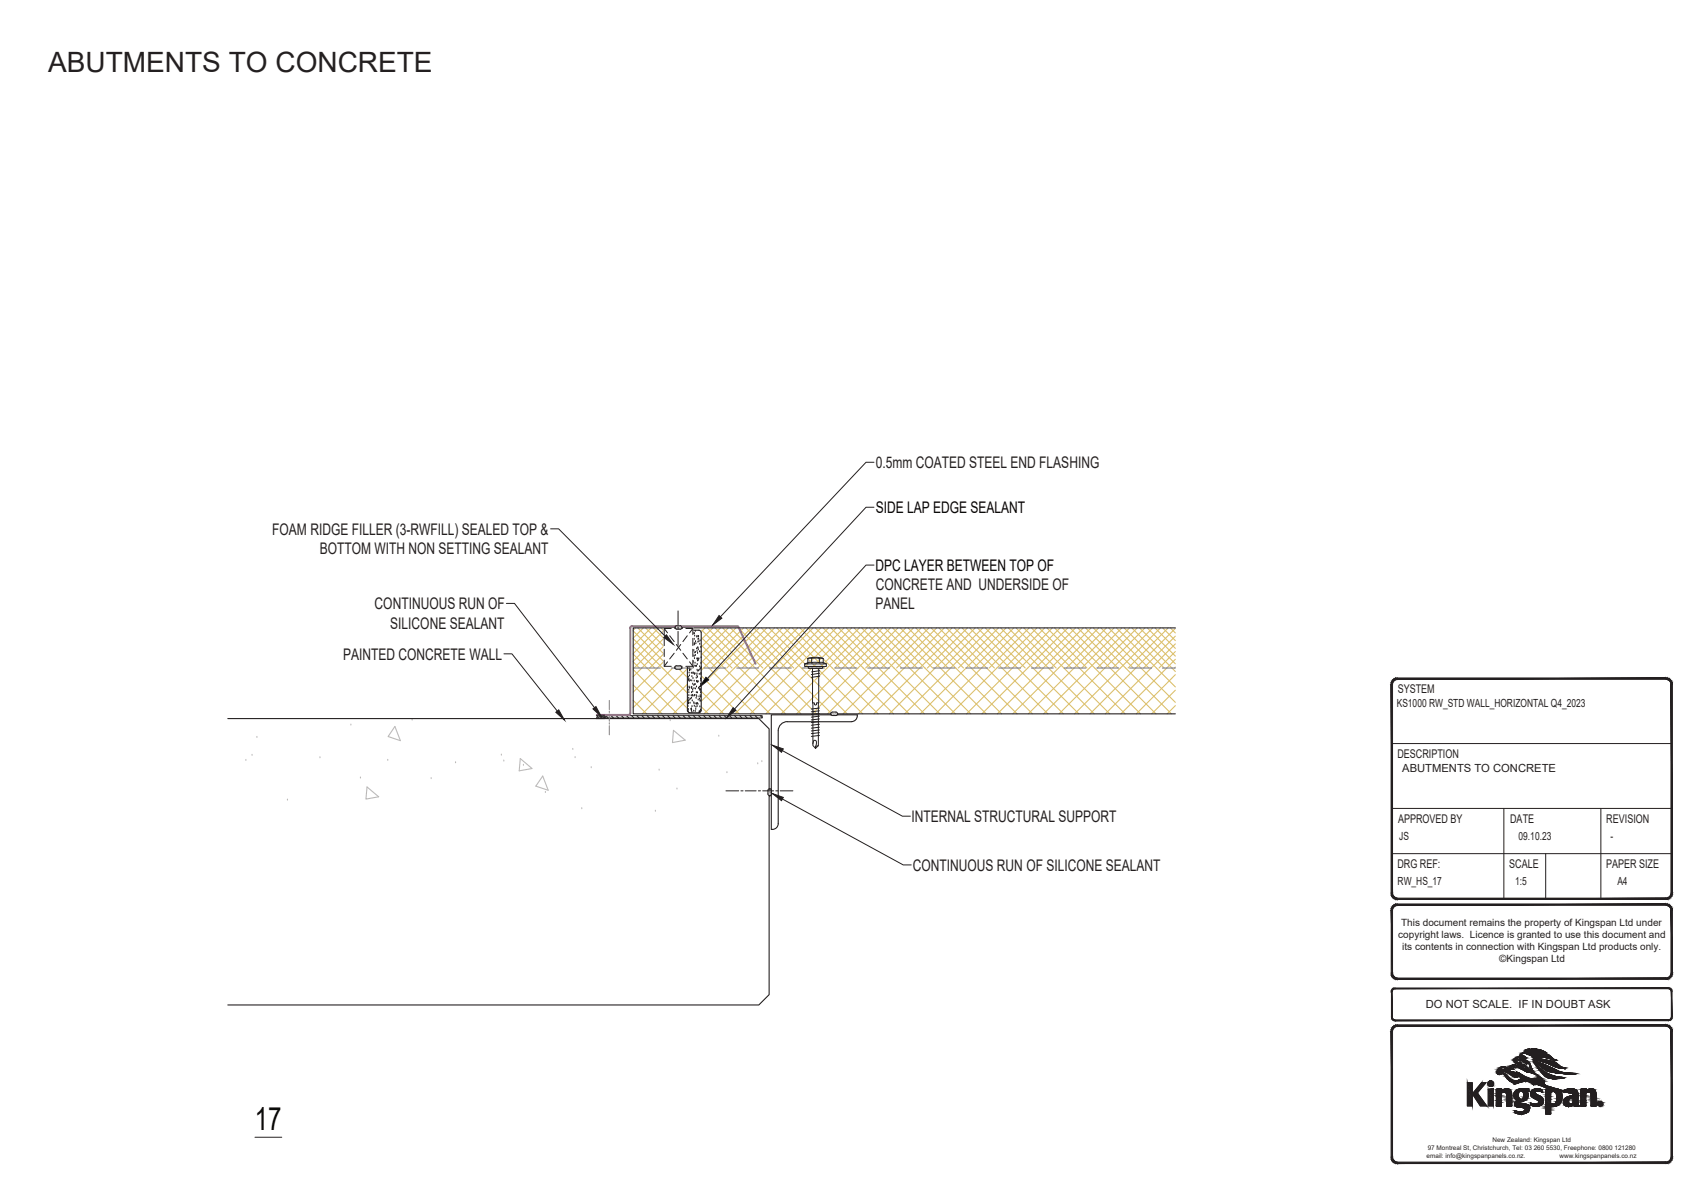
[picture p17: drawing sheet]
<svg xmlns="http://www.w3.org/2000/svg" width="297mm" height="210mm" viewBox="0 0 297 210" stroke-linecap="round" stroke-linejoin="round" font-family="sans-serif">
<defs><g id="words">
<text font-size="5.6" fill="#040503" x="44.5" y="197.3">17</text>
<text font-size="4.9" fill="#231f20" x="8.4" y="12.6">ABUTMENTS TO CONCRETE</text>
<g font-size="2.8" fill="#231f20">
<text x="152.9" y="81.7">0.5mm COATED STEEL END FLASHING</text>
<text x="47.5" y="93.3">FOAM RIDGE FILLER (3-RWFILL) SEALED TOP &amp;</text>
<text x="55.8" y="96.7">BOTTOM WITH NON SETTING SEALANT</text>
<text x="65.4" y="106.3">CONTINUOUS RUN OF</text>
<text x="152.8" y="106.4">PANEL</text>
<text x="152.8" y="103">CONCRETE AND UNDERSIDE OF</text>
<text x="68.1" y="109.7">SILICONE SEALANT</text>
<text x="59.9" y="115.1">PAINTED CONCRETE WALL</text>
<text x="159.1" y="143.5">INTERNAL STRUCTURAL SUPPORT</text>
<text x="159.3" y="152">CONTINUOUS RUN OF SILICONE SEALANT</text>
</g>
<g font-size="2.8" fill="#040503">
<text x="152.9" y="89.6">SIDE LAP EDGE SEALANT</text>
<text x="152.8" y="99.7">DPC LAYER BETWEEN TOP OF</text>
</g>
<g font-size="2.1" fill="#231f20">
<text x="243.9" y="121">SYSTEM</text>
<text x="243.9" y="132.3">DESCRIPTION</text>
<text x="244" y="143.6">APPROVED BY</text>
<text x="263.6" y="143.6">DATE</text>
<text x="280.3" y="143.6">REVISION</text>
<text x="243.9" y="151.5">DRG REF:</text>
<text x="263.4" y="151.5">SCALE</text>
<text x="280.3" y="151.5">PAPER SIZE</text>
</g>
<g font-size="2" fill="#231f20">
<text x="243.8" y="123.5">KS1000 RW_STD WALL_HORIZONTAL Q4_2023</text>
<text x="244.7" y="134.8">ABUTMENTS TO CONCRETE</text>
<text x="244.2" y="146.6">JS</text>
<text x="265" y="146.6">09.10.23</text>
<text x="281.1" y="146.6">-</text>
<text x="243.9" y="154.5">RW_HS_17</text>
<text x="264.4" y="154.5">1:5</text>
<text x="282.3" y="154.5">A4</text>
<text x="248.8" y="176">DO NOT SCALE. IF IN DOUBT ASK</text>
</g>
<g font-size="1.7" fill="#231f20">
<text x="244.5" y="161.7">This document remains the property of Kingspan Ltd under</text>
<text x="244" y="163.8">copyright laws. Licence is granted to use this document and</text>
<text x="244.7" y="165.8">its contents in connection with Kingspan Ltd products only.</text>
<text x="261.7" y="168">©Kingspan Ltd</text>
</g>
<g font-size="1.1" fill="#231f20">
<text x="249" y="202.1">email: info@kingspanpanels.co.nz.</text>
<text x="249.2" y="200.7">97 Montreal St, Christchurch, Tel: 03 260 5530, Freephone: 0800 121280</text>
<text x="260.5" y="199.4">New Zealand: Kingspan Ltd</text>
<text x="272.2" y="202.1">www.kingspanpanels.co.nz</text>
</g>
</g></defs>
<g fill="none" stroke="#231f20" stroke-width=".17">
<path d="M104.1 125.4h.1M104.1 124.8h1.3l.1 .6h-1.5a.39 .39 0 0 0 .1-.6zM104.2 125.2l.2 .2M104.2 125l.5 .4M104.4 124.8l.5 .6M104.6 124.8l.6 .6M104.9 124.8l.6 .6M105.2 124.8l.3 .4M105.7 124.9h27.3v.4h-27.3zM105.7 124.9l.4 .4M106.7 124.9l.4 .4M107.5 124.9l.4 .4"/>
<path d="M108.5 124.9l.3 .4M109.3 124.9l.4 .4M110.2 124.9l.4 .4M111.1 124.9l.4 .4M112 124.9l.4 .4M112.9 124.9l.4 .4M113.8 124.9l.4 .4M114.7 124.9l.4 .4M115.6 124.9l.4 .4M116.5 124.9l.4 .4M117.4 124.9l.4 .4M118.3 124.9l.4 .4"/>
<path d="M119.2 124.9l.4 .4M120.1 124.9l.4 .4M121 124.9l.4 .4M121.9 124.9l.4 .4M122.8 124.9l.4 .4M123.7 124.9l.4 .4M124.6 124.9l.4 .4M125.5 124.9l.4 .4M126.4 124.9l.4 .4M127.3 124.9l.4 .4M128.2 124.9l.4 .4M129.1 124.9l.4 .4"/>
<path d="M130 124.9l.4 .4M130.9 124.9l.4 .4M131.8 124.9l.4 .4M132.7 124.9l.3 .4M134.1 137.8a.31 .31 0 0 1 .3-.1 .31 .31 0 0 1 .2 .3v.6a.31 .31 0 0 1-.3 .3 .31 .31 0 0 1-.3-.3zM134.3 137.7h.1M134.3 138.9h.1"/>
</g>
<g fill="none" stroke="#dcc06c" stroke-width=".19">
<path d="M110.5 116.9l7.7 7.7M110.5 119.6l5 5M110.5 110.1l5.4 5.4M110.5 111.5l9.5 9.5M110.5 112.8l3.8 3.8M110.5 114.2l9.5 9.4M110.5 115.5l1.1 1.1M110.9 109.6l-.4 .4M111.3 109.6l4.6 4.6M112.3 109.6l-1.8 1.8M112.7 109.6l3.2 3.3M113.6 109.6l-3.1 3.1"/>
<path d="M114 109.6l1.9 1.9M115 109.6l-4.5 4.5M115.4 109.6l.5 .6M115.9 115.4l-5.4 5.4M115.9 112.7l-5.4 5.4M115.9 114l-2.5 2.6M115.9 111.4l-5.2 5.2M115.9 110l-5.4 5.4M117.4 116.6l-6.9 6.9M118.3 116.6l1.7 1.7M120 119.4l-5.2 5.2M120 116.7l-7.9 7.9"/>
<path d="M122.4 118l6.6 6.6M122.5 110l14.6 14.6M122.5 111.3l5.3 5.3M122.5 112.7l11.9 11.9M122.5 114l2.5 2.6M122.5 115.4l9.2 9.2M123.1 109.6l-.6 .6M123.4 109.6l7 7M124.4 109.6l-1.9 1.9M124.8 109.6l15 15M125.7 109.6l-3.2 3.3M126.1 109.6l7 7"/>
<path d="M127.1 109.6l-4.6 4.6M127.5 109.6l14.6 14.6M128.5 109.6l-6 6M128.8 109.6l7 7M129.8 109.6l-7.4 7.4M130.2 109.6l11.9 11.9M131.1 109.6l-7 7M131.5 109.6l7 7M132.5 109.6l-10.1 10.1M132.9 109.6l9.2 9.2M133.8 109.6l-7 7M134.2 109.6l7 7"/>
<path d="M135.2 109.6l-12.8 12.8M135.6 109.6l15 15M136.5 109.6l-7 7M136.9 109.6l7 7M137.9 109.6l-15 15M138.3 109.6l15 15M139.2 109.6l-7 7M139.6 109.6l7 7M140.6 109.6l-15 15M141 109.6l14.9 15M141.9 109.6l-7 7M142.1 118.9l-5.8 5.7"/>
<path d="M142.2 119l5.7 5.6M142.3 109.6l7 7M143.3 109.6l-15 15M143.6 109.6l15.1 15M144.6 109.6l-7 7M145 109.6l7 7M146 109.6l-15 15M146.3 109.6l15 15M147.3 109.6l-7 7M147.7 109.6l7 7M148.6 109.6l-14.9 15M149 109.6l15 15"/>
<path d="M150 109.6l-7 7M150.4 109.6l7 7M151.4 109.6l-9.2 9.1M151.7 109.6l15 15M152.7 109.6l-7 7M153.1 109.6l7 7M154 109.6l-11.8 11.8M154.4 109.6l15 15M155.4 109.6l-7 7M155.8 109.6l7 7M156.7 109.6l-14.5 14.5M157.1 109.6l15 15"/>
<path d="M158.1 109.6l-7 7M158.5 109.6l7 7M159.4 109.6l-15 15M159.8 109.6l15 15M160.8 109.6l-7 7M161.2 109.6l7 7M162.1 109.6l-15 15M162.5 109.6l15 15M163.5 109.6l-7 7M163.9 109.6l6.9 7M164.8 109.6l-15 15M165.2 109.6l15 15"/>
<path d="M166.2 109.6l-7 7M166.5 109.6l7.1 7M167.5 109.6l-15 15M167.9 109.6l15 15M168.9 109.6l-7.1 7M169.2 109.6l7 7M170.2 109.6l-15 15M170.6 109.6l15 15M171.5 109.6l-6.9 7M171.9 109.6l7 7M172.9 109.6l-15 15M173.3 109.6l15 15"/>
<path d="M174.3 109.6l-7.1 7M174.6 109.6l7 7M175.6 109.6l-15 15M176 109.6l15 15M176.9 109.6l-7 7M177.3 109.6l7 7M178.3 109.6l-15 15M178.7 109.6l15 15M179.6 109.6l-7 7M180 109.6l7 7M181 109.6l-15 15M181.4 109.6l15 15"/>
<path d="M182.3 109.6l-7 7M182.7 109.6l7 7M183.7 109.6l-15 15M184 109.6l15.1 15M185 109.6l-7 7M185.4 109.6l7 7M186.4 109.6l-15 15M186.8 109.6l14.9 15M187.7 109.6l-7 7M188.1 109.6l7 7M189.1 109.6l-15 15M189.4 109.6l15 15"/>
<path d="M190.4 109.6l-7 7M190.8 109.6l7 7M191.8 109.6l-15.1 15M192.1 109.6l13 13M193.1 109.6l-7 7M193.5 109.6l7 7M194.4 109.6l-14.9 15M194.8 109.6l10.3 10.3M195.8 109.6l-7 7M196.2 109.6l7 7M197.1 109.6l-15 15M197.5 109.6l7.6 7.6"/>
<path d="M198.5 109.6l-7 7M198.9 109.6l6.2 6.3M199.8 109.6l-15 15M200.2 109.6l4.9 4.9M201.2 109.6l-7 7M201.6 109.6l3.5 3.6M202.5 109.6l-15 15M202.9 109.6l2.2 2.2M203.9 109.6l-7 7M204.3 109.6l.8 .9M205.1 117.8l-6.8 6.8M205.1 115.1l-9.5 9.5"/>
<path d="M205.1 112.4l-12.2 12.2M205.1 109.7l-14.9 14.9M205.1 116.4l-.1 .2M205.1 113.7l-2.8 2.9M205.1 111l-5.5 5.6M110.5 122.3l2.4 2.3M120 122.1l-2.5 2.5M122.4 123.4l1.2 1.2M122.4 120.7l3.9 3.9M142.1 124.2l-.4 .4M142.1 121.6l-3.1 3M142.2 121.7l3 2.9"/>
<path d="M142.2 124.3l.3 .3M205.1 123.2l-1.4 1.4M205.1 120.5l-4.1 4.1"/>
</g>
<g fill="none" stroke="#bababa" stroke-width=".19">
<path d="M42.9 132.6h.1M44 131.7h.1M44.8 128.5h.1M50.2 139.5h.1M55.8 132.1h.1M61.2 126.4h.1M62.9 135.6h.1M64.1 137.4l2 1.7-2.2 .4zM67.7 132.5h.1M68.9 126.8l1 2.5-2.2-.7zM71.9 125.5h.1M75.2 135.7h.1"/>
<path d="M79.5 133h.1M87.5 131.6h.1M87.9 132.7h.1M91.4 133.4h.1M92.8 134.1l-2-1.7-.2 2.1 2.2-.4M94.7 135.5l1 2.4-2.2-.7zM95.2 138.1h.1M100 130.6h.1M100.4 132.1h.1M103.2 133.8h.1M115 134.3h.1M117 125.6h.1"/>
<path d="M117.5 127.5l2.1 1.7-2.2 .4zM118.1 137.6h.1M125.4 128.3h.1M126.9 134.7h.1M132.2 133.2h.1M133 132.8h.1M101.5 141h.1M114.4 141.4h.1"/>
</g>
<g fill="none" stroke="#231f20" stroke-width=".19">
<path d="M120 116.1h.1M120 113.1h.1M120 119.9h.1M120 111h.1M120 115.9h.1M120.1 112h.1M120.1 118h.1M120.2 118.5h.1M120.2 112.9h.1M120.2 118.6h.1M120.2 114.7h.1M120.2 118.4h.1"/>
<path d="M120.3 116.5h.1M120.3 117.3h.1M120.3 119.8h.1M120.3 111h.1M120.3 118.8h.1M120.3 110.7h.1M120.3 113.3h.1M120.3 114.7h.1M120.3 119.9h.1M120.3 116.9h.1M120.3 117.8h.1M120.3 112.8h.1"/>
<path d="M120.3 116.8h.1M120.4 110.9h.1M120.4 114.8h.1M120.4 111.8h.1M120.4 115.8h.1M120.5 113.9h.1M120.5 112.9h.1M120.5 118.6h.1M120.5 111.9h.1M120.5 114.7h.1M120.5 110.8h.1M120.6 110.9h.1"/>
<path d="M120.6 116.8h.1M120.6 111.7h.1M120.6 119.9h.1M120.7 117.3h.1M120.7 120h.1M120.7 116.1h.1M120.7 113.4h.1M120.7 119.8h.1M120.7 118.7h.1M120.7 116h.1M120.7 117.9h.1M120.7 115.6h.1"/>
<path d="M120.8 112.4h.1M120.8 112.1h.1M120.8 113.6h.1M120.8 116.1h.1M120.8 110.5h.1M120.8 114.2h.1M120.9 112.3h.1M120.9 110.4h.1M120.9 119.2h.1M120.9 118.3h.1M120.9 117.4h.1M121 115.5h.1"/>
<path d="M121 117.3h.1M121 113.4h.1M121 116.3h.1M121 110.4h.1M121 115.3h.1M121.1 114.3h.1M121.1 119.5h.1M121.1 113.4h.1M121.1 112.4h.1M121.2 111.4h.1M121.2 117.4h.1M121.2 114.4h.1"/>
<path d="M121.2 118.7h.1M121.2 116.1h.1M121.2 112.2h.1M121.2 117.5h.1M121.2 110.4h.1M121.2 114.8h.1M121.2 112.3h.1M121.2 119.4h.1M121.2 110.8h.1M121.3 113.8h.1M121.3 115.6h.1M121.3 117.4h.1"/>
<path d="M121.3 119.3h.1M121.3 110h.1M121.4 113.7h.1M121.4 114.2h.1M121.4 111.8h.1M121.4 116.1h.1M121.4 112.2h.1M121.5 118.2h.1M121.6 116.1h.1M121.6 119.7h.1M121.6 113.1h.1M121.6 118.8h.1"/>
<path d="M121.6 111h.1M121.6 117.8h.1M121.6 114.8h.1M121.6 117.5h.1M121.6 110.9h.1M121.7 116.8h.1M121.7 113.5h.1M121.7 118.9h.1M121.7 115.8h.1M121.7 118h.1M121.7 114.8h.1M121.7 115.2h.1"/>
<path d="M121.7 113.9h.1M121.8 117h.1M121.8 118.8h.1M121.8 112.9h.1M121.8 113h.1M121.8 111.9h.1M121.8 111.4h.1M121.9 115.1h.1M121.9 110.9h.1M121.9 113.2h.1M121.9 114.9h.1M121.9 111.4h.1"/>
<path d="M121.9 119.9h.1M121.9 116.9h.1M122 110l.2 .1 .2 .3M122 110h-1.6l-.2 .1-.2 .3v13.6l.2 .3 .2 .1h1.6M122 114.8h.1M122 111.8h.1M122 117.5h.1M122.1 113.6h.1M122.1 116.2h.1M122.1 116.8h.1M122.1 112.3h.1M122.2 111.7h.1"/>
<path d="M122.2 116.6h.1M122.3 118.4h.1M122.3 119.3h.1M122.3 112.8h.1M122.3 118.7h.1M122.3 118.3h.1M122.3 117.6h.1M122.3 116.5h.1M122.3 115.6h.1M122.3 117.3h.1M122.3 113.6h.1M122.4 114.6h.1"/>
<path d="M122.4 110.4v13.6M122.4 116.3h.1M205.1 109.6h-94.6v15h94.6M39.8 125.4h92.6l1.8 1.8v46.4l-1.8 1.8h-92.6M120.1 123.1h.1M120.1 122.3h.1M120.1 124.1h.1M120.1 123.7h.1M120.2 122.7h.1M120.2 122.2h.1M120.2 122.5h.1M120.2 120.3h.1"/>
<path d="M120.2 121.7h.1M120.2 121.2h.1M120.2 120.7h.1M120.3 122h.1M120.4 122.6h.1M120.5 121.9h.1M120.6 123.6h.1M120.6 121.3h.1M120.7 123.6h.1M120.7 123.9h.1M120.7 123.8h.1M120.7 121.7h.1"/>
<path d="M120.7 120.7h.1M120.7 124.1h.1M120.8 123.2h.1M120.8 122.2h.1M120.8 121.2h.1M120.9 120.2h.1M120.9 120.6h.1M120.9 121.3h.1M121.1 124h.1M121.1 122.5h.1M121.1 120h.1M121.1 121.3h.1"/>
<path d="M121.1 122.7h.1M121.2 123.1h.1M121.2 121.2h.1M121.3 124h.1M121.4 120.1h.1M121.4 123.6h.1M121.4 123.3h.1M121.5 122.7h.1M121.5 121.2h.1M121.5 121.7h.1M121.5 120.7h.1M121.6 121.4h.1"/>
<path d="M121.6 122.7h.1M121.7 123.1h.1M121.7 122.6h.1M121.7 120.8h.1M121.8 122.8h.1M121.9 122h.1M122 121.5h.1M122 124.1h.1M122.1 120.2h.1M122.1 121.9h.1M122.1 124.1h.1M122.1 124.2h.1"/>
<path d="M122.1 123.2h.1M122.2 120.3h.1M122.2 124h.1M122.2 122.2h.1M122.2 122.1h.1M122.2 121.2h.1M122.3 123.8h.1M122.3 120.3h.1M122.3 120.7h.1M122.3 121.5h.1M122.4 124l-.1 .2-.3 .2"/>
</g>
<path d="M131.9 115.9l-3.1-6.6h-18.7l-.1 .3v15l-.3 .2h-5.5" fill="none" stroke="#b9519f" stroke-width=".36"/>
<path d="M106.3 122.3v1.6M106.3 124.1v.3M106.3 124.6v1.3M106.3 126.1v.3M106.3 126.7v1.6" fill="none" stroke="#808180" stroke-width=".17"/>
<path d="M134.3 137.7l-.3 .2M134.5 137.7l-.5 .5M134.6 138.7l-.2 .2M134.6 137.9l-.6 .6M134.6 138.4l-.4 .4M134.6 138.1l-.5 .6" fill="none" stroke="#dcdbda" stroke-width=".17"/>
<g fill="none" stroke="#808180" stroke-width=".19">
<path d="M110.5 116.6h4.7M117.2 116.6h3.8M122.9 116.6h3.8M128.6 116.6h3.8M134.3 116.6h3.8M140 116.6h3.8M145.7 116.6h3.8M151.4 116.6h3.8M157.2 116.6h3.8M162.9 116.6h3.8M168.6 116.6h3.8M174.3 116.6h3.8"/>
<path d="M180 116.6h3.8M185.7 116.6h3.8M191.4 116.6h3.8M197.1 116.6h3.9M202.9 116.6h2.2"/>
</g>
<path d="M115.9 109.7v6.6" fill="none" stroke="#fff" stroke-width=".17"/>
<path d="M120.9 109.7l-5 6.6h5zM115.9 109.7h5l-5 6.6z" fill="#fff"/>
<path d="M115.9 109.7h5l-5 6.6zM120.9 109.7v6.6h-5z" fill="none" stroke="#fff" stroke-width=".17"/>
<g fill="none" stroke="#231f20" stroke-width=".17">
<path d="M115.9 109.7l.6 .8M115.9 115.2v1.1h1.3M115.9 111.4v1.3M115.9 113.3v1.3M116.5 115.5l-.6 .8M116.9 111l.8 1M117.2 109.7h-1.3v1.1M117.7 114l-.8 1M117.8 116.5h.1M117.8 116.3h1.3M117.8 109.7h1.3M117.8 109.5h.1"/>
<path d="M118 112.5l.8 1M118.1 116.2h.6M118.1 109.2a.31 .31 0 0 0-.3 .3 .31 .31 0 0 0 .3 .3h.8l.1-.3M118.1 109.2h.6M118.3 106.6v2.5M118.3 109.4v.4M118.3 110.2v2.4M118.7 116.2a.31 .31 0 0 1 .3 .3 .31 .31 0 0 1-.3 .3h-.6a.31 .31 0 0 1-.3-.3 .31 .31 0 0 1 .3-.3M118.7 109.2l.3 .3M118.8 112.5l-.8 1M119 116.5h.1M119 109.5h.1"/>
<path d="M119.2 114l.7 1M119.7 116.3h1.2M119.7 109.7h1.2v1.1M119.9 111l-.7 1M120.3 115.5l.6 .8M120.9 111.4v1.3M120.9 113.3v1.3M120.9 115.2v1.1M120.9 109.7l-.6 .8M140.4 115.9v.4h3.8v-.4M141 114.9l1.3-.2 1.3 .2M141 115.7l1.3-.1 1.4 .1"/>
<path d="M141.1 116.3h2.5l-.1 .4h-2.4zM141.6 114.9h1.4M141.6 115h-.6v.7l-.6 .2h3.8M141.7 115v.7M141.8 116.7l.1 13.4 .4 .5 .5-.5 .1-13.4M143 115.7v-.7l.4-.1 .3 .1v.7l.5 .2M143.1 117.1l-1.5 .2M143.1 117.5l-1.5 .2M143.1 118l-1.5 .2M126.7 138h2.2M129.3 138h.4M130.1 138h1.9"/>
<path d="M132.3 138h.4M133.1 138h1.9M135.4 138h.4M136.2 138h2.2M141.9 129.9l.1-.6 .3-.1 .2 .3-.1 .8M142.8 130.2l-.5 .1v.4M142.9 122.7h-.3l-.3 .4-.1-.1-.1-.3h-.3M143 124.1l-1.4 .1M143 124.5l-1.4 .2M143 125l-1.4 .2M143 125.5l-1.4 .2M143 126l-1.4 .1"/>
<path d="M143 126.4l-1.4 .2M143 126.9l-1.4 .2M143 127.4l-1.4 .2M143 127.9l-1.4 .2M143 128.4l-1.4 .1M143 123.6l-1.4 .2M145 124.6h.1M146.2 124.6l-.3-.3h-.8l-.1 .3M146.2 124.6l-.2 .3h-.7l-.3-.3M146.2 124.6h.1"/>
</g>
<g fill="none" stroke="#dcdbda" stroke-width=".17">
<path d="M117.8 116.6l.2 .2M117.8 109.6l.3 .2M117.8 116.4l.5 .4M117.9 109.4l.5 .4M118 116.2l.5 .6M118 109.3l.6 .5M118.2 116.2l.6 .6M118.3 109.2l.6 .6M118.5 116.2l.5 .5M118.5 109.2l.5 .5M118.8 116.2l.2 .3M118.8 109.3l.2 .1"/>
<path d="M145 124.7l.2 .2M145 124.5l.5 .4M145.2 124.3l.5 .6M145.4 124.3l.6 .6M145.7 124.3l.4 .5M146 124.3l.2 .2"/>
</g>
<path d="M135.8 127.6a1.57 1.57 0 0 1 1.6-1.6h11.2a1.03 1.03 0 0 0 1-1.2h-15v20a1.04 1.04 0 0 0 1.2-1v-16.2" fill="none" stroke="#231f20" stroke-width=".19"/>
<path d="M127.9 123.5l.5 .5-1.6 1.2z" fill="#231f20"/>
<path d="M152.5 98.6h-1.4l-22.9 25.2M127.9 123.5l.5 .5-1.6 1.2z" fill="none" stroke="#231f20" stroke-width=".17"/>
<path d="M125.5 107.4l.5 .5-1.6 1.2z" fill="#231f20"/>
<path d="M152.5 80.7h-1.4l-25.4 27M125.5 107.4l.5 .5-1.6 1.2z" fill="none" stroke="#231f20" stroke-width=".17"/>
<path d="M103.5 123.7l.5-.4 1 1.8z" fill="#231f20"/>
<path d="M88.4 105.3h1.4l14 18.2M103.5 123.7l.5-.4 1 1.8z" fill="none" stroke="#231f20" stroke-width=".17"/>
<path d="M134.8 138.5l1.9 .7-.3 .6z" fill="#231f20"/>
<path d="M134.8 138.5l1.9 .7-.3 .6zM136.5 139.5l21.1 11.5h1.4" fill="none" stroke="#231f20" stroke-width=".17"/>
<path d="M134.8 130.1l1.9 .6-.3 .6z" fill="#231f20"/>
<path d="M134.8 130.1l1.9 .6-.3 .6zM136.5 131l21 11.5h1.4" fill="none" stroke="#231f20" stroke-width=".17"/>
<path d="M97 124.3l.5-.4 1 1.8z" fill="#231f20"/>
<path d="M87.9 114.1h1.4l8 10M97 124.3l.5-.4 1 1.8z" fill="none" stroke="#231f20" stroke-width=".17"/>
<path d="M116.3 110.8l1.2 1.7-1.7-1.2z" fill="#231f20"/>
<path d="M96.1 92.3h1.4l18.6 18.7M116.3 110.8l1.2 1.7-1.7-1.2z" fill="none" stroke="#231f20" stroke-width=".17"/>
<path d="M151.9 86.5v4.1l46.4-4.1zM151.9 90.6l46.4-4.1v4.1z" fill="#fff"/>
<path d="M151.9 86.5h46.4l-46.4 4.1zM151.9 90.6l46.4-4.1v4.1z" fill="none" stroke="#fff" stroke-width=".17"/>
<path d="M123.2 118.2l.5 .5-1.6 1.2z" fill="#040503"/>
<path d="M152.5 88.5h-1.4l-27.7 29.9M123.2 118.2l.5 .5-1.6 1.2zM262.5 141.1v15.8M44.5 198.5h4.7" fill="none" stroke="#231f20" stroke-width=".17"/>
<path d="M290.8 156.8l.2 .2h-.2zM290.8 156.8l.2 .2v-.3zM291 156.7l.3 .2-.3 .1zM291 156.7l.3 .2-.1-.3zM291.2 156.6l.3 .1-.2 .2zM291.2 156.6l.3 .1-.1-.2zM291.4 156.5h.3l-.2 .2zM291.5 156.3l-.1 .2h.3zM291.5 156.3l.3-.1-.1 .3zM291.6 156.1l-.1 .2 .3-.1zM291.6 156.1l.3-.2-.1 .3zM291.6 155.9v.2l.3-.2z" fill="#231f20"/>
<path d="M290.8 156.8l.2 .2h-.2zM290.8 156.8l.2-.1v.3zM291 156.7l.3 .2-.3 .1zM291 156.7l.2-.1 .1 .3zM291.2 156.6l.3 .1-.2 .2zM291.2 156.6l.2-.1 .1 .2zM291.4 156.5h.3l-.2 .2zM291.5 156.3l.3-.1-.1 .3zM291.5 156.3l.2 .2h-.3zM291.6 156.1l.3-.2-.1 .3zM291.6 156.1l.2 .1-.3 .1zM291.6 155.9h.3l-.3 .2z" fill="none" stroke="#231f20" stroke-width=".17"/>
<path d="M291.6 119.4v36.5h.3zM291.6 119.4h.3v36.5z" fill="#231f20"/>
<path d="M291.6 119.4h.3v36.5zM291.6 119.4l.3 36.5h-.3z" fill="none" stroke="#231f20" stroke-width=".17"/>
<path d="M291.8 119.1l.1 .3h-.3zM291.6 119.2v.2l.2-.3zM291.7 118.9l.1 .2-.2 .1zM291.5 119l.1 .2 .1-.3zM291.5 118.7l.2 .2-.2 .1zM291.4 118.8l.1 .2v-.3zM291.3 118.5l.2 .2-.1 .1zM291.3 118.5l-.1 .2 .2 .1zM291 118.4l.3 .1-.1 .2zM291 118.4v.2l.2 .1zM290.8 118.3l.2 .1v.2zM290.8 118.3v.3h.2z" fill="#231f20"/>
<path d="M290.8 118.3l.2 .1v.2zM290.8 118.3l.2 .3h-.2zM291 118.4l.3 .1-.1 .2zM291 118.4l.2 .3-.2-.1zM291.3 118.5l.2 .2-.1 .1zM291.3 118.5l.1 .3-.2-.1zM291.4 118.8l.1-.1v.3zM291.5 119l.2-.1-.1 .3zM291.5 118.7l.2 .2-.2 .1zM291.6 119.2l.2-.1-.2 .3zM291.7 118.9l.1 .2-.2 .1zM291.8 119.1l.1 .3h-.3z" fill="none" stroke="#231f20" stroke-width=".17"/>
<path d="M243.9 118.6h46.9v-.3zM243.9 118.3h46.9l-46.9 .3z" fill="#231f20"/>
<path d="M243.9 118.6l46.9-.3v.3zM243.9 118.3h46.9l-46.9 .3z" fill="none" stroke="#231f20" stroke-width=".17"/>
<path d="M243.6 118.4l.3-.1v.3zM243.6 118.4l.1 .2h.2zM243.3 118.5l.3-.1 .1 .2zM243.3 118.5l.2 .2 .2-.1zM243.1 118.7l.2-.2 .2 .2zM243.1 118.7l.2 .1 .2-.1zM243.1 118.7l.2 .1-.4 .1zM242.9 118.9l.2 .1 .2-.2zM242.9 118.9l.2 .1-.3 .1zM242.8 119.1l.3 .1v-.2zM242.8 119.1l.3 .1-.3 .2zM242.8 119.4h.2l.1-.2z" fill="#231f20"/>
<path d="M242.8 119.4l.3-.2-.1 .2zM242.8 119.1l.3-.1v.2zM242.8 119.1l.3 .1-.3 .2zM242.9 118.9l.2 .1-.3 .1zM242.9 118.9l.4-.1-.2 .2zM243.1 118.7l.2 .1-.4 .1zM243.1 118.7h.4l-.2 .1zM243.1 118.7l.2-.2 .2 .2zM243.3 118.5l.4 .1-.2 .1zM243.3 118.5l.3-.1 .1 .2zM243.6 118.4l.3-.1v.3zM243.6 118.4l.3 .2h-.2z" fill="none" stroke="#231f20" stroke-width=".17"/>
<path d="M242.8 119.4l.2 36.5v-36.5zM242.8 119.4l.2 36.5h-.2z" fill="#231f20"/>
<path d="M242.8 119.4h.2v36.5zM242.8 119.4l.2 36.5h-.2z" fill="none" stroke="#231f20" stroke-width=".17"/>
<path d="M242.8 155.9h.2l-.2 .3zM243 155.9l-.2 .3 .3-.1zM242.8 156.2l.3-.1-.2 .4zM243.1 156.1l-.2 .4 .2-.2zM242.9 156.5l.2-.2v.4zM243.1 156.3v.4l.2-.2zM243.1 156.7l.2-.2v.4zM243.3 156.5v.4l.2-.3zM243.5 156.6l.1 .4-.3-.1zM243.5 156.6l.1 .4 .1-.3zM243.7 156.7l.2 .3h-.3zM243.7 156.7l.2 .3v-.2z" fill="#231f20"/>
<path d="M242.8 155.9h.2l-.2 .3zM242.8 156.2l.3-.1-.2 .4zM242.9 156.5l.2-.2v.4zM243 155.9l.1 .2-.3 .1zM243.1 156.1v.2l-.2 .2zM243.1 156.7l.2-.2v.4zM243.1 156.3l.2 .2-.2 .2zM243.3 156.5l.2 .1-.2 .3zM243.5 156.6l.2 .1-.1 .3zM243.5 156.6l.1 .4-.3-.1zM243.7 156.7l.2 .1v.2zM243.7 156.7l.2 .3h-.3z" fill="none" stroke="#231f20" stroke-width=".17"/>
<path d="M243.9 156.8v.2l46.9-.2zM243.9 157l46.9-.2v.2z" fill="#231f20"/>
<path d="M242.9 129.8h48.8M242.9 149h48.8M242.9 141.1h48.8M243.8 157.9l2 .1M243.9 156.8h46.9l-46.9 .2zM243.9 157l46.9-.2v.2zM269.8 149v7.9M279.4 141.1v15.8" fill="none" stroke="#231f20" stroke-width=".17"/>
<path d="M290.8 202.8l.2 .3h-.2zM290.8 202.8l.2 .3v-.3zM291 202.8l.3 .1-.3 .2zM291 202.8l.3 .1-.1-.2zM291.2 202.7l.3 .1-.2 .1zM291.2 202.7l.3 .1-.1-.2zM291.4 202.6l.3-.1-.2 .3zM291.5 202.4l-.1 .2 .3-.1zM291.5 202.4l.3-.1-.1 .2zM291.6 202.2l-.1 .2 .3-.1zM291.6 202.2l.3-.2-.1 .3zM291.6 202v.2l.3-.2z" fill="#231f20"/>
<path d="M290.8 202.8l.2 .3h-.2zM290.8 202.8h.2v.3zM291 202.8l.3 .1-.3 .2zM291 202.8l.2-.1 .1 .2zM291.2 202.7l.3 .1-.2 .1zM291.2 202.7l.2-.1 .1 .2zM291.4 202.6l.3-.1-.2 .3zM291.5 202.4l.3-.1-.1 .2zM291.5 202.4l.2 .1-.3 .1zM291.6 202.2l.3-.2-.1 .3zM291.6 202.2l.2 .1-.3 .1zM291.6 202h.3l-.3 .2z" fill="none" stroke="#231f20" stroke-width=".17"/>
<path d="M291.6 180v22h.3zM291.6 180h.3v22z" fill="#231f20"/>
<path d="M291.6 180h.3v22zM291.6 180l.3 22h-.3z" fill="none" stroke="#231f20" stroke-width=".17"/>
<path d="M291.8 179.7l.1 .3h-.3zM291.6 179.8v.2l.2-.3zM291.7 179.4l.1 .3-.2 .1zM291.5 179.6l.1 .2 .1-.4zM291.5 179.2l.2 .2-.2 .2zM291.5 179.2l-.1 .2 .1 .2zM291.3 179l.2 .2-.1 .2zM291.3 179l-.1 .2 .2 .2zM291 178.9l.3 .1-.1 .2zM291 178.9v.3h.2zM290.8 178.9h.2v.3zM290.8 178.9v.2l.2 .1z" fill="#231f20"/>
<path d="M290.8 178.9h.2v.3zM290.8 178.9l.2 .3-.2-.1zM291 178.9l.3 .1-.1 .2zM291 178.9l.2 .3h-.2zM291.3 179l.2 .2-.1 .2zM291.3 179l.1 .4-.2-.2zM291.5 179.6l.2-.2-.1 .4zM291.5 179.2l.2 .2-.2 .2zM291.5 179.2v.4l-.1-.2zM291.6 179.8l.2-.1-.2 .3zM291.7 179.4l.1 .3-.2 .1zM291.8 179.7l.1 .3h-.3z" fill="none" stroke="#231f20" stroke-width=".17"/>
<path d="M243.9 179.1h46.9v-.2zM243.9 178.9h46.9l-46.9 .2z" fill="#231f20"/>
<path d="M243.9 179.1l46.9-.2v.2zM243.9 178.9h46.9l-46.9 .2z" fill="none" stroke="#231f20" stroke-width=".17"/>
<path d="M243.6 178.9h.3v.2zM243.6 178.9l.1 .3 .2-.1zM243.3 179l.3-.1 .1 .3zM243.3 179l.2 .2h.2zM243.1 179.2l.2-.2 .2 .2zM243.1 179.2l.2 .2 .2-.2zM243.1 179.2l.2 .2h-.4zM242.9 179.4l.2 .2 .2-.2zM242.9 179.4l.2 .2-.3 .1zM242.8 179.7l.3 .1v-.2zM242.8 179.7l.3 .1-.3 .2zM242.8 180h.2l.1-.2z" fill="#231f20"/>
<path d="M242.8 180l.3-.2-.1 .2zM242.8 179.7l.3-.1v.2zM242.8 179.7l.3 .1-.3 .2zM242.9 179.4l.2 .2-.3 .1zM242.9 179.4h.4l-.2 .2zM243.1 179.2l.2 .2h-.4zM243.1 179.2h.4l-.2 .2zM243.1 179.2l.2-.2 .2 .2zM243.3 179l.4 .2h-.2zM243.3 179l.3-.1 .1 .3zM243.6 178.9h.3v.2zM243.6 178.9l.3 .2-.2 .1z" fill="none" stroke="#231f20" stroke-width=".17"/>
<path d="M242.8 180l.2 22v-22zM242.8 180l.2 22h-.2z" fill="#231f20"/>
<path d="M242.8 180h.2v22zM242.8 180l.2 22h-.2z" fill="none" stroke="#231f20" stroke-width=".17"/>
<path d="M242.8 202h.2l-.2 .3zM243 202l-.2 .3 .3-.1zM242.8 202.3l.3-.1-.2 .3zM243.1 202.2l-.2 .3 .2-.1zM242.9 202.5l.2-.1v.4zM243.1 202.4v.4l.2-.2zM243.3 202.6v.3l-.2-.1zM243.3 202.6v.3l.2-.2zM243.5 202.7l.1 .4-.3-.2zM243.5 202.7l.1 .4 .1-.3zM243.7 202.8l.2 .3h-.3zM243.7 202.8l.2 .3v-.3z" fill="#231f20"/>
<path d="M242.8 202h.2l-.2 .3zM242.8 202.3l.3-.1-.2 .3zM242.9 202.5l.2-.1v.4zM243 202l.1 .2-.3 .1zM243.1 202.2v.2l-.2 .1zM243.1 202.4l.2 .2-.2 .2zM243.3 202.6l.2 .1-.2 .2zM243.3 202.6v.3l-.2-.1zM243.5 202.7l.2 .1-.1 .3zM243.5 202.7l.1 .4-.3-.2zM243.7 202.8h.2v.3zM243.7 202.8l.2 .3h-.3z" fill="none" stroke="#231f20" stroke-width=".17"/>
<path d="M243.9 202.8v.3l46.9-.3zM243.9 203.1l46.9-.3v.3z" fill="#231f20"/>
<path d="M243.9 202.8h46.9l-46.9 .3zM243.9 203.1l46.9-.3v.3z" fill="none" stroke="#231f20" stroke-width=".17"/>
<path d="M291.2 178l.2 .1-.2 .1zM291.2 178l.2 .1v-.1zM291.4 178h.2l-.2 .1zM291.4 178h.2l-.1-.1zM291.5 177.9l.3-.1-.2 .2zM291.6 177.7l-.1 .2 .3-.1zM291.8 177.5v.3l-.2-.1zM291.7 177.5l-.1 .2 .2-.2z" fill="#231f20"/>
<path d="M291.2 178l.2 .1-.2 .1zM291.2 178h.2v.1zM291.4 178h.2l-.2 .1zM291.4 178l.1-.1 .1 .1zM291.5 177.9l.3-.1-.2 .2zM291.6 177.7l.2 .1-.3 .1zM291.7 177.5h.1l-.2 .2zM291.8 177.5v.3l-.2-.1z" fill="none" stroke="#231f20" stroke-width=".17"/>
<path d="M291.7 173.1v4.4h.1zM291.7 173.1h.1v4.4z" fill="#231f20"/>
<path d="M291.7 173.1h.1v4.4zM291.7 173.1l.1 4.4h-.1z" fill="none" stroke="#231f20" stroke-width=".17"/>
<path d="M291.8 172.8v.3h-.1zM291.6 172.9l.1 .2 .1-.3zM291.6 172.6l.2 .2-.2 .1zM291.6 172.6l-.1 .1 .1 .2zM291.4 172.5l.2 .1-.1 .1zM291.4 172.5v.1l.1 .1zM291.2 172.5h.2v.1zM291.2 172.5v.1h.2z" fill="#231f20"/>
<path d="M291.2 172.5h.2v.1zM291.2 172.5l.2 .1h-.2zM291.4 172.5l.1 .2-.1-.1zM291.4 172.5l.2 .1-.1 .1zM291.6 172.6l.2 .2-.2 .1zM291.6 172.6v.3l-.1-.2zM291.6 172.9l.2-.1-.1 .3zM291.8 172.8v.3h-.1z" fill="none" stroke="#231f20" stroke-width=".17"/>
<path d="M243.5 172.6h47.7v-.1zM243.5 172.5h47.7l-47.7 .1z" fill="#231f20"/>
<path d="M243.5 172.6l47.7-.1v.1zM243.5 172.5h47.7l-47.7 .1z" fill="none" stroke="#231f20" stroke-width=".17"/>
<path d="M243.2 172.5h.3v.1zM243.2 172.5l.1 .1h.2zM243 172.6l.2-.1 .1 .1zM243 172.6l.1 .1 .2-.1zM243 172.6l.1 .1-.2 .1zM242.9 172.8l.1 .1 .1-.2zM242.9 172.8l.1 .1-.2 .2zM243 172.9l-.2 .2h.2z" fill="#231f20"/>
<path d="M242.9 172.8l.2-.1-.1 .2zM242.9 172.8l.1 .1-.2 .2zM243 172.9v.2h-.2zM243 172.6h.3l-.2 .1zM243 172.6l.2-.1 .1 .1zM243 172.6l.1 .1-.2 .1zM243.2 172.5h.3v.1zM243.2 172.5l.3 .1h-.2z" fill="none" stroke="#231f20" stroke-width=".17"/>
<path d="M242.8 173.1l.2 4.4v-4.4zM242.8 173.1l.2 4.4h-.2z" fill="#231f20"/>
<path d="M242.8 173.1l.2 4.4h-.2zM242.8 173.1h.2v4.4z" fill="none" stroke="#231f20" stroke-width=".17"/>
<path d="M242.8 177.5h.2l-.1 .3zM243 177.5l-.1 .3 .1-.1zM242.9 177.8l.1-.1v.3zM243 177.7v.3l.1-.1zM243.1 177.9l.1 .2-.2-.1zM243.1 177.9l.1 .2 .1-.1zM243.3 178l.2 .2-.3-.1zM243.3 178l.2 .2v-.2z" fill="#231f20"/>
<path d="M242.8 177.5h.2l-.1 .3zM242.9 177.8l.1-.1v.3zM243 177.5v.2l-.1 .1zM243 177.7l.1 .2-.1 .1zM243.1 177.9l.2 .1-.1 .1zM243.1 177.9l.1 .2-.2-.1zM243.3 178h.2v.2zM243.3 178l.2 .2-.3-.1z" fill="none" stroke="#231f20" stroke-width=".17"/>
<path d="M243.5 178v.2l47.7-.2zM243.5 178.2l47.7-.2v.2z" fill="#231f20"/>
<path d="M243.5 178h47.7l-47.7 .2zM243.5 178.2l47.7-.2v.2z" fill="none" stroke="#231f20" stroke-width=".17"/>
<path d="M290.8 170.7l.2 .2h-.2zM290.8 170.7l.2 .2v-.2zM291 170.7l.3 .1-.3 .1zM291 170.7l.3 .1-.1-.2zM291.2 170.6h.3l-.2 .2zM291.2 170.6h.3l-.1-.1zM291.4 170.5l.3-.1-.2 .2zM291.5 170.3l-.1 .2 .3-.1zM291.5 170.3l.3-.2-.1 .3zM291.6 170.1l-.1 .2 .3-.2zM291.6 170.1l.3-.2-.1 .2zM291.6 169.9v.2l.3-.2z" fill="#231f20"/>
<path d="M290.8 170.7l.2 .2h-.2zM290.8 170.7h.2v.2zM291 170.7l.3 .1-.3 .1zM291 170.7l.2-.1 .1 .2zM291.2 170.6h.3l-.2 .2zM291.2 170.6l.2-.1 .1 .1zM291.4 170.5l.3-.1-.2 .2zM291.5 170.3l.3-.2-.1 .3zM291.5 170.3l.2 .1-.3 .1zM291.6 170.1l.3-.2-.1 .2zM291.6 170.1h.2l-.3 .2zM291.6 169.9h.3l-.3 .2z" fill="none" stroke="#231f20" stroke-width=".17"/>
<path d="M291.6 158.9v11h.3zM291.6 158.9h.3v11z" fill="#231f20"/>
<path d="M291.6 158.9h.3v11zM291.6 158.9l.3 11h-.3z" fill="none" stroke="#231f20" stroke-width=".17"/>
<path d="M291.8 158.6l.1 .3h-.3zM291.6 158.7v.2l.2-.3zM291.7 158.3l.1 .3-.2 .1zM291.5 158.4l.1 .3 .1-.4zM291.5 158.1l.2 .2-.2 .1zM291.5 158.1l-.1 .2 .1 .1zM291.3 157.9l.2 .2-.1 .2zM291.3 157.9l-.1 .2 .2 .2zM291 157.8l.3 .1-.1 .2zM291 157.8v.3h.2zM290.8 157.8h.2v.3zM290.8 157.8v.2l.2 .1z" fill="#231f20"/>
<path d="M290.8 157.8h.2v.3zM290.8 157.8l.2 .3-.2-.1zM291 157.8l.3 .1-.1 .2zM291 157.8l.2 .3h-.2zM291.3 157.9l.2 .2-.1 .2zM291.3 157.9l.1 .4-.2-.2zM291.5 158.4l.2-.1-.1 .4zM291.5 158.1l.2 .2-.2 .1zM291.5 158.1v.3l-.1-.1zM291.6 158.7l.2-.1-.2 .3zM291.7 158.3l.1 .3-.2 .1zM291.8 158.6l.1 .3h-.3z" fill="none" stroke="#231f20" stroke-width=".17"/>
<path d="M243.9 158h46.9v-.2zM243.9 157.8h46.9l-46.9 .2z" fill="#231f20"/>
<path d="M243.9 158l46.9-.2v.2zM243.9 157.8h46.9l-46.9 .2z" fill="none" stroke="#231f20" stroke-width=".17"/>
<path d="M243.6 157.8h.3v.2zM243.6 157.8l.1 .3 .2-.1zM243.3 157.9l.3-.1 .1 .3zM243.3 157.9l.2 .2h.2zM243.1 158.1l.2-.2 .2 .2zM243.1 158.1l.2 .2 .2-.2zM243.1 158.1l.2 .2h-.4zM242.9 158.3l.2 .1 .2-.1zM242.9 158.3l.2 .1-.3 .2zM242.8 158.6l.3 .1v-.3zM242.8 158.6l.3 .1-.3 .2zM242.8 158.9h.2l.1-.2z" fill="#231f20"/>
<path d="M242.8 158.9l.3-.2-.1 .2zM242.8 158.6l.3-.2v.3zM242.8 158.6l.3 .1-.3 .2zM242.9 158.3l.2 .1-.3 .2zM242.9 158.3h.4l-.2 .1zM243.1 158.1l.2 .2h-.4zM243.1 158.1h.4l-.2 .2zM243.1 158.1l.2-.2 .2 .2zM243.3 157.9l.4 .2h-.2zM243.3 157.9l.3-.1 .1 .3zM243.6 157.8h.3v.2zM243.6 157.8l.3 .2-.2 .1z" fill="none" stroke="#231f20" stroke-width=".17"/>
<path d="M242.8 158.9l.2 11v-11zM242.8 158.9l.2 11h-.2z" fill="#231f20"/>
<path d="M242.8 158.9h.2v11zM242.8 158.9l.2 11h-.2z" fill="none" stroke="#231f20" stroke-width=".17"/>
<path d="M242.8 169.9h.2l-.2 .2zM243 169.9l-.2 .2h.3zM242.8 170.1h.3l-.2 .3zM243.1 170.1l-.2 .3 .2-.1zM242.9 170.4l.2-.1v.3zM243.1 170.3v.3l.2-.1zM243.3 170.5v.3l-.2-.2zM243.3 170.5v.3l.2-.2zM243.5 170.6l.1 .3-.3-.1zM243.5 170.6l.1 .3 .1-.2zM243.7 170.7l.2 .2h-.3zM243.7 170.7l.2 .2v-.2z" fill="#231f20"/>
<path d="M242.8 169.9h.2l-.2 .2zM242.8 170.1h.3l-.2 .3zM242.9 170.4l.2-.1v.3zM243 169.9l.1 .2h-.3zM243.1 170.1v.2l-.2 .1zM243.1 170.6l.2-.1v.3zM243.1 170.3l.2 .2-.2 .1zM243.3 170.5l.2 .1-.2 .2zM243.5 170.6l.2 .1-.1 .2zM243.5 170.6l.1 .3-.3-.1zM243.7 170.7h.2v.2zM243.7 170.7l.2 .2h-.3z" fill="none" stroke="#231f20" stroke-width=".17"/>
<path d="M243.9 170.7v.2l46.9-.2zM243.9 170.9l46.9-.2v.2z" fill="#231f20"/>
<g fill="none" stroke="#231f20" stroke-width=".17">
<path d="M243.9 170.7h46.9l-46.9 .2zM243.9 170.9l46.9-.2v.2zM261.3 186.9h.1a.46 .46 0 0 0 .6 .5l-.3 .2-.3-.1-.1-.3zM261.7 186.4h.1a.92 .92 0 0 1 1.4 .1l.1 .2 .2-.2a.72 .72 0 0 1 .9-.7l.6 .3a.68 .68 0 0 0-.6-.7l-.2-.4 .3 .4 .1-.1-.3-.6a1.33 1.33 0 0 0 1.2-.7l.3-.2a1.16 1.16 0 0 1 1.2-.7l-.6 .5-.9 .4-.2 .4a.73 .73 0 0 1 1.1 .3l-.1-.1a1.64 1.64 0 0 0-1.7 .2l.1 .2a.35 .35 0 0 0 .1 .5 .35 .35 0 0 0 .5-.1 .67 .67 0 0 1 .1 1l1 .5-.4-1 1.2 1.2-.3-1.5a2.95 2.95 0 0 0 1.1 1.8l.1 .2-1.6-.5-2.1-1.2-.2 .1 .3 .4-.6-.3-.2 .1v.2l.5 .2a.51 .51 0 0 0-.7 .2l.3 .5 .1-.1-.2-.1 1 .2v-.2a6.1 6.1 0 0 0 2.6 1.8l.4 .3 .5-.3a1.53 1.53 0 0 1 1.3-.2l-.1 .1 .3 .6 2.1 .7 3.2 .8a23.5 23.5 0 0 1-7-1.8l-.4 .3-.2-.3-1-.4-.1 .1-.9 .1-1.1 .4-1.3-1.1-.9-1a.45 .45 0 0 1-.6 0 .45 .45 0 0 1 .1-.7zM261.7 186.5l.1 .7a.35 .35 0 0 1-.2-.3 .35 .35 0 0 1 .1-.4zM262.1 186.4a1.8 1.8 0 0 1 1.6 1l-1.1-.7-.6 .2zM262.3 187l.2-.1 1.7 1h.4l-.2 .1h.1l.4-.1 .1-.2 .7 .6-1.5 .4-2-1.6zM264 187.3h.4zM265 187.2l.1 .1a3.8 3.8 0 0 0 2.8 .9l-.3 .4a.71 .71 0 0 0 .7-1l.9 .7-1.5 .7a10.1 10.1 0 0 1-2.7-1.8zM265.2 184.9a1.01 1.01 0 0 1 1-.2v.2h-.2a.73 .73 0 0 1 .6 .7l-.6-.6 .4 .7-.9-.6h-.5zM265.2 186l.1 .3-.1-.1zM265.8 185.8h.1v.2l-.3 .4z"/>
<path d="M265.8 183.9a1.97 1.97 0 0 0 1.5-.7l.3-.1 .7 .1h-.4a2.67 2.67 0 0 1-2.1 .7zM266.3 186.3l.6 .8-.2-.1zM266.5 183.9h.5l.6-.3a1.72 1.72 0 0 1 2.3 .2 3.5 3.5 0 0 0-2.4 .2zM267 184.2l1-.1a2.53 2.53 0 0 1 3.1 .8l.5 .2-.5-.1a7.6 7.6 0 0 0-3.2-.5zM267.6 184.6l.5 .1a7.7 7.7 0 0 1 4.4 1.5l.6 .2a4.9 4.9 0 0 1-3.2-.8l-1.3-.5zM267.6 185.2a6.7 6.7 0 0 0 5.4 2.9 5.6 5.6 0 0 1-3.2-.2 8.8 8.8 0 0 1-2.2-2.7zM267.6 184.9l2.3 1.1a9.8 9.8 0 0 0 4.3 1.3l.9 .1a10 10 0 0 1-5.6-.8z"/>
</g>
<path d="M266.9 183.1h.1" fill="none" stroke="#231f20" stroke-width=".17"/>
<path d="M266.9 183.1h.1zM266.8 183.1h.2z" fill="#231f20"/>
<path d="M266.8 183.1h.2zM266.9 183.1h.1z" fill="none" stroke="#231f20" stroke-width=".17"/>
<path d="M266.8 183.1h.2zM266.7 183.1h.3z" fill="#231f20"/>
<path d="M266.7 183.1h.3zM266.8 183.1h.2z" fill="none" stroke="#231f20" stroke-width=".17"/>
<path d="M266.7 183.1h.3zM266.5 183.2h.5z" fill="#231f20"/>
<path d="M266.5 183.2h.5zM266.7 183.1h.3z" fill="none" stroke="#231f20" stroke-width=".17"/>
<path d="M266.5 183.2h.5zM266.5 183.2h.5z" fill="#231f20"/>
<path d="M266.5 183.2h.5z" fill="none" stroke="#231f20" stroke-width=".17"/>
<path d="M266.5 183.2h.5zM266.4 183.2h.6z" fill="#231f20"/>
<path d="M266.4 183.2h.6zM266.5 183.2h.5z" fill="none" stroke="#231f20" stroke-width=".17"/>
<path d="M266.4 183.2h.6zM266.4 183.2h.5z" fill="#231f20"/>
<path d="M266.4 183.2h.5zM266.4 183.2h.6z" fill="none" stroke="#231f20" stroke-width=".17"/>
<path d="M266.4 183.2h.5zM266.3 183.3h.6z" fill="#231f20"/>
<path d="M266.4 183.2h.5zM266.4 183.2l.5 .1z" fill="none" stroke="#231f20" stroke-width=".17"/>
<path d="M266.3 183.3h.6zM266.3 183.3h.5z" fill="#231f20"/>
<path d="M266.3 183.3h.5zM266.3 183.3h.6z" fill="none" stroke="#231f20" stroke-width=".17"/>
<path d="M266.3 183.3l.3 .2 .2-.2zM266.3 183.3l.3 .2h-.5z" fill="#231f20"/>
<path d="M266.3 183.3h.5l-.2 .2zM266.3 183.3l.3 .2h-.5z" fill="none" stroke="#231f20" stroke-width=".17"/>
<path d="M266.1 183.5h.5zM266.1 183.5h.5z" fill="#231f20"/>
<path d="M266.1 183.5h.5z" fill="none" stroke="#231f20" stroke-width=".17"/>
<path d="M266.1 183.5l.4 .1 .1-.1zM266.1 183.5l.4 .1h-.5z" fill="#231f20"/>
<path d="M266.1 183.5h.5l-.1 .1zM266.1 183.5l.4 .1h-.5z" fill="none" stroke="#231f20" stroke-width=".17"/>
<path d="M266 183.6h.5zM266 183.7h.4z" fill="#231f20"/>
<path d="M266 183.6h.5zM266 183.6l.4 .1h-.4z" fill="none" stroke="#231f20" stroke-width=".17"/>
<path d="M266 183.7h.4zM266 183.7h.3z" fill="#231f20"/>
<path d="M266 183.7h.4zM266 183.7h.3z" fill="none" stroke="#231f20" stroke-width=".17"/>
<path d="M265.9 183.7h.4zM265.9 183.7h.3z" fill="#231f20"/>
<path d="M265.9 183.7h.4zM265.9 183.7h.3z" fill="none" stroke="#231f20" stroke-width=".17"/>
<path d="M265.9 183.7h.3zM265.8 183.8h.2z" fill="#231f20"/>
<path d="M265.8 183.8h.2zM265.9 183.7h.3z" fill="none" stroke="#231f20" stroke-width=".17"/>
<path d="M265.8 183.8h.2zM265.8 183.8h.2z" fill="#231f20"/>
<path d="M265.8 183.8h.2z" fill="none" stroke="#231f20" stroke-width=".17"/>
<path d="M265.8 183.8h.2zM265.7 183.9h.2z" fill="#231f20"/>
<path d="M265.8 183.8h.2zM265.8 183.8l.1 .1z" fill="none" stroke="#231f20" stroke-width=".17"/>
<path d="M265.7 183.9h.2zM265.7 183.9h.1zM265.7 183.9h.1zM265.7 183.9h.1z" fill="#231f20"/>
<path d="M265.7 183.9h.1zM265.7 183.9h.2z" fill="none" stroke="#231f20" stroke-width=".17"/>
<path d="M265.7 183.9h.1zM265.7 183.9h.1zM265.7 183.9h.1zM265.7 183.9h.1z" fill="#231f20"/>
<path d="M265.7 183.9h.1z" fill="none" stroke="#231f20" stroke-width=".17"/>
<path d="M265.7 183.9h.1z" fill="#231f20"/>
<path d="M265.7 183.9h.1M265.7 183.9h.1z" fill="none" stroke="#231f20" stroke-width=".17"/>
<path d="M265.5 184l.1-.1z" fill="#231f20"/>
<path d="M265.5 184l.1-.1zM265.7 183.9h.1" fill="none" stroke="#231f20" stroke-width=".17"/>
<path d="M265.5 184h.1M265.6 184h.1" fill="none" stroke="#231f20" stroke-width=".17"/>
<path d="M265.5 184h.1" fill="none" stroke="#231f20" stroke-width=".17"/>
<path d="M265.4 184v.2zM265.4 184l-.1 .2z" fill="#231f20"/>
<path d="M265.4 184v.2zM265.4 184l-.1 .2z" fill="none" stroke="#231f20" stroke-width=".17"/>
<path d="M265.3 184.2h.1zM265.3 184.2h.1z" fill="#231f20"/>
<path d="M265.3 184.2h.1z" fill="none" stroke="#231f20" stroke-width=".17"/>
<path d="M265.8 184.2h.1" fill="none" stroke="#231f20" stroke-width=".17"/>
<path d="M265.8 184.2l.1 .1zM265.6 184.3h.3zM265.6 184.3h.3z" fill="#231f20"/>
<path d="M265.6 184.3h.3zM265.8 184.2l.1 .1z" fill="none" stroke="#231f20" stroke-width=".17"/>
<path d="M265.6 184.3h.3z" fill="#231f20"/>
<path d="M265.6 184.3h.3z" fill="none" stroke="#231f20" stroke-width=".17"/>
<path d="M265.3 184.2v.1l.1-.1zM265.3 184.2v.1h-.1z" fill="#231f20"/>
<path d="M265.3 184.2h.1l-.1 .1zM265.3 184.2v.1h-.1z" fill="none" stroke="#231f20" stroke-width=".17"/>
<path d="M265.6 184.3h.4zM265.5 184.3h.5z" fill="#231f20"/>
<path d="M265.5 184.3h.5zM265.6 184.3h.4z" fill="none" stroke="#231f20" stroke-width=".17"/>
<path d="M265.5 184.3h.5zM265.4 184.3h.6z" fill="#231f20"/>
<path d="M265.4 184.3h.6zM265.5 184.3h.5z" fill="none" stroke="#231f20" stroke-width=".17"/>
<path d="M265.2 184.3l.1 .1zM265.2 184.3l.1 .1h-.1zM265.2 184.4h.1zM265.2 184.4h.1z" fill="#231f20"/>
<path d="M265.2 184.4h.1zM265.2 184.3l.1 .1zM265.2 184.3l.1 .1h-.1z" fill="none" stroke="#231f20" stroke-width=".17"/>
<path d="M265.4 184.3l.6 .1zM265.3 184.4h.7z" fill="#231f20"/>
<path d="M265.3 184.4h.7zM265.4 184.3l.6 .1z" fill="none" stroke="#231f20" stroke-width=".17"/>
<path d="M265.2 184.4h.1zM265.2 184.4h.1z" fill="#231f20"/>
<path d="M265.2 184.4h.1z" fill="none" stroke="#231f20" stroke-width=".17"/>
<path d="M265.2 184.4h.9zM265.2 184.4h.9z" fill="#231f20"/>
<path d="M265.2 184.4h.9z" fill="none" stroke="#231f20" stroke-width=".17"/>
<path d="M265.2 184.4h.9zM265.2 184.4h.9zM265.2 184.4h.9zM265.2 184.4h.9z" fill="#231f20"/>
<path d="M265.2 184.4h.9z" fill="none" stroke="#231f20" stroke-width=".17"/>
<path d="M265.2 184.4l.9 .1zM265.1 184.5h1z" fill="#231f20"/>
<path d="M265.2 184.4l.9 .1z" fill="none" stroke="#231f20" stroke-width=".17"/>
<path d="M265.7 184.5h.4zM265.7 184.5h.4z" fill="#231f20"/>
<path d="M265.7 184.5h.4z" fill="none" stroke="#231f20" stroke-width=".17"/>
<path d="M265.1 184.5h.6zM265.1 184.5h.4z" fill="#231f20"/>
<path d="M265.1 184.5h.4zM265.1 184.5h.6z" fill="none" stroke="#231f20" stroke-width=".17"/>
<path d="M265.1 184.5h.4zM265.1 184.5h.3z" fill="#231f20"/>
<path d="M265.1 184.5h.3zM265.1 184.5h.4z" fill="none" stroke="#231f20" stroke-width=".17"/>
<path d="M265.7 184.5h.4zM265.7 184.5h.4z" fill="#231f20"/>
<path d="M265.7 184.5h.4z" fill="none" stroke="#231f20" stroke-width=".17"/>
<path d="M265.1 184.5h.3zM265.1 184.5h.3z" fill="#231f20"/>
<path d="M265.1 184.5h.3z" fill="none" stroke="#231f20" stroke-width=".17"/>
<path d="M265.8 184.5h.4zM265.8 184.5h.4z" fill="#231f20"/>
<path d="M265.8 184.5h.4z" fill="none" stroke="#231f20" stroke-width=".17"/>
<path d="M265.1 184.5h.3zM265 184.5h.3zM264.9 184.5h.4z" fill="#231f20"/>
<path d="M264.9 184.5h.4zM265 184.5h.3zM265.1 184.5h.3z" fill="none" stroke="#231f20" stroke-width=".17"/>
<path d="M265 184.5h.3z" fill="#231f20"/>
<path d="M265 184.5h.3z" fill="none" stroke="#231f20" stroke-width=".17"/>
<path d="M266 184.5l.3 .1zM266 184.5l.3 .1z" fill="#231f20"/>
<path d="M266 184.5l.3 .1z" fill="none" stroke="#231f20" stroke-width=".17"/>
<path d="M264.9 184.5h.4zM264.8 184.6h.3z" fill="#231f20"/>
<path d="M264.8 184.6h.3zM264.9 184.5h.4z" fill="none" stroke="#231f20" stroke-width=".17"/>
<path d="M266.1 184.6h.2zM266.1 184.6h.2z" fill="#231f20"/>
<path d="M266.1 184.6h.2z" fill="none" stroke="#231f20" stroke-width=".17"/>
<path d="M266.2 184.6h.2zM266.2 184.6h.2z" fill="#231f20"/>
<path d="M266.2 184.6h.2z" fill="none" stroke="#231f20" stroke-width=".17"/>
<path d="M266.3 184.6h.1zM266.3 184.6h.1zM266.3 184.6h.1z" fill="#231f20"/>
<path d="M266.3 184.6h.1z" fill="none" stroke="#231f20" stroke-width=".17"/>
<path d="M266.3 184.6h.1z" fill="#231f20"/>
<path d="M266.3 184.6h.1zM266.4 184.6h.1" fill="none" stroke="#231f20" stroke-width=".17"/>
<path d="M264.8 184.6h.3zM264.6 184.7h.3z" fill="#231f20"/>
<path d="M264.6 184.7h.3zM264.8 184.6h.3z" fill="none" stroke="#231f20" stroke-width=".17"/>
<path d="M266.4 184.6h.1M266.3 184.6h.1M266.4 184.7h.1" fill="none" stroke="#231f20" stroke-width=".17"/>
<path d="M264.6 184.7h.3zM264.5 184.7h.3z" fill="#231f20"/>
<path d="M264.5 184.7h.3zM264.6 184.7h.3z" fill="none" stroke="#231f20" stroke-width=".17"/>
<path d="M264.5 184.7h.3zM264.4 184.7h.4z" fill="#231f20"/>
<path d="M264.4 184.7h.4zM264.5 184.7h.3z" fill="none" stroke="#231f20" stroke-width=".17"/>
<path d="M264.4 184.7h.4zM264.3 184.7h.4z" fill="#231f20"/>
<path d="M264.3 184.7h.4zM264.4 184.7h.4z" fill="none" stroke="#231f20" stroke-width=".17"/>
<path d="M264.3 184.7h.4zM264.3 184.7h.4z" fill="#231f20"/>
<path d="M264.3 184.7h.4z" fill="none" stroke="#231f20" stroke-width=".17"/>
<path d="M264.3 184.7h.4zM264.3 184.7l.3 .1z" fill="#231f20"/>
<path d="M264.3 184.7l.3 .1zM264.3 184.7h.4z" fill="none" stroke="#231f20" stroke-width=".17"/>
<path d="M264.3 184.8h.3zM264.3 184.8h.3z" fill="#231f20"/>
<path d="M264.3 184.8h.3z" fill="none" stroke="#231f20" stroke-width=".17"/>
<path d="M264.3 184.8h.3zM264.3 184.8h.3zM264.3 184.8h.3zM264.3 184.8h.3z" fill="#231f20"/>
<path d="M264.3 184.8h.3z" fill="none" stroke="#231f20" stroke-width=".17"/>
<path d="M264.3 184.8h.3zM264.3 184.8h.3z" fill="#231f20"/>
<path d="M264.3 184.8h.3z" fill="none" stroke="#231f20" stroke-width=".17"/>
<path d="M264.3 184.8h.3zM264.3 184.8h.3z" fill="#231f20"/>
<path d="M264.3 184.8h.3z" fill="none" stroke="#231f20" stroke-width=".17"/>
<path d="M264.3 184.8l.3 .1zM264.3 184.8l.3 .1z" fill="#231f20"/>
<path d="M264.3 184.8l.3 .1z" fill="none" stroke="#231f20" stroke-width=".17"/>
<path d="M264.3 184.9h.4zM264.3 184.9h.4z" fill="#231f20"/>
<path d="M264.3 184.9h.4z" fill="none" stroke="#231f20" stroke-width=".17"/>
<path d="M264.3 184.9h.4zM264.3 184.9h.4z" fill="#231f20"/>
<path d="M264.3 184.9h.4z" fill="none" stroke="#231f20" stroke-width=".17"/>
<path d="M264.4 184.9h.4zM264.4 184.9h.4z" fill="#231f20"/>
<path d="M264.4 184.9h.4z" fill="none" stroke="#231f20" stroke-width=".17"/>
<path d="M267.6 184.9h.1" fill="none" stroke="#231f20" stroke-width=".17"/>
<path d="M264.4 184.9h.4zM264.4 184.9h.4z" fill="#231f20"/>
<path d="M264.4 184.9h.4z" fill="none" stroke="#231f20" stroke-width=".17"/>
<path d="M267.7 184.9h.1" fill="none" stroke="#231f20" stroke-width=".17"/>
<path d="M267.7 185h.1M267.7 184.9h.1" fill="none" stroke="#231f20" stroke-width=".17"/>
<path d="M264.4 184.9h.4zM264.4 184.9l.3 .1z" fill="#231f20"/>
<path d="M264.4 184.9l.3 .1zM264.4 184.9h.4z" fill="none" stroke="#231f20" stroke-width=".17"/>
<path d="M264.2 185h.1" fill="none" stroke="#231f20" stroke-width=".17"/>
<path d="M264.3 185h.1M264.2 185h.1" fill="none" stroke="#231f20" stroke-width=".17"/>
<path d="M267.7 185h.1zM267.7 185h.1z" fill="#231f20"/>
<path d="M267.7 185h.1z" fill="none" stroke="#231f20" stroke-width=".17"/>
<path d="M264.2 185h.1zM264.2 185h.1z" fill="#231f20"/>
<path d="M264.2 185h.1z" fill="none" stroke="#231f20" stroke-width=".17"/>
<path d="M267.7 185h.1zM267.7 185h.1z" fill="#231f20"/>
<path d="M267.7 185h.1z" fill="none" stroke="#231f20" stroke-width=".17"/>
<path d="M264.4 185h.3zM264.4 185h.2z" fill="#231f20"/>
<path d="M264.4 185h.2zM264.4 185h.3z" fill="none" stroke="#231f20" stroke-width=".17"/>
<path d="M264.2 185h.1zM264.2 185h.1zM264.2 185h.1zM264.2 185h.1z" fill="#231f20"/>
<path d="M264.2 185h.1z" fill="none" stroke="#231f20" stroke-width=".17"/>
<path d="M264.2 185l.1 .1zM264.2 185l.1 .1z" fill="#231f20"/>
<path d="M264.2 185l.1 .1z" fill="none" stroke="#231f20" stroke-width=".17"/>
<path d="M264.4 185h.2zM264.4 185l.2 .1z" fill="#231f20"/>
<path d="M264.4 185h.2zM264.4 185l.2 .1z" fill="none" stroke="#231f20" stroke-width=".17"/>
<path d="M264.4 185.1h.2zM264.4 185.1h.2zM264.4 185.1h.2zM264.4 185.1h.2z" fill="#231f20"/>
<path d="M264.4 185.1h.2z" fill="none" stroke="#231f20" stroke-width=".17"/>
<path d="M264.2 185.1h.2zM264.2 185.1h.2z" fill="#231f20"/>
<path d="M264.2 185.1h.2z" fill="none" stroke="#231f20" stroke-width=".17"/>
<path d="M264.4 185.1h.2zM264.4 185.1h.2z" fill="#231f20"/>
<path d="M264.4 185.1h.2z" fill="none" stroke="#231f20" stroke-width=".17"/>
<path d="M267.7 185l.3 .1zM267.7 185l.3 .1z" fill="#231f20"/>
<path d="M267.7 185l.3 .1z" fill="none" stroke="#231f20" stroke-width=".17"/>
<path d="M267.8 185.1h.2zM267.8 185.1h.2z" fill="#231f20"/>
<path d="M267.8 185.1h.2z" fill="none" stroke="#231f20" stroke-width=".17"/>
<path d="M264.2 185.1h.2zM264.2 185.1h.2z" fill="#231f20"/>
<path d="M264.2 185.1h.2z" fill="none" stroke="#231f20" stroke-width=".17"/>
<path d="M264.5 185.1l.1 .1zM264.5 185.1l.1 .1z" fill="#231f20"/>
<path d="M264.5 185.1l.1 .1z" fill="none" stroke="#231f20" stroke-width=".17"/>
<path d="M264.3 185.1l.1 .1zM264.3 185.1l.1 .1z" fill="#231f20"/>
<path d="M264.3 185.1l.1 .1z" fill="none" stroke="#231f20" stroke-width=".17"/>
<path d="M264.5 185.2h.1zM264.5 185.2h.1z" fill="#231f20"/>
<path d="M264.5 185.2h.1z" fill="none" stroke="#231f20" stroke-width=".17"/>
<path d="M267.9 185.1l.3 .2zM267.9 185.1l.3 .2z" fill="#231f20"/>
<path d="M267.9 185.1l.3 .2z" fill="none" stroke="#231f20" stroke-width=".17"/>
<path d="M264.3 185.2l.1 .1zM264.3 185.2l.1 .1z" fill="#231f20"/>
<path d="M264.3 185.2l.1 .1z" fill="none" stroke="#231f20" stroke-width=".17"/>
<path d="M267.9 185.3h.4zM267.9 185.3h.4z" fill="#231f20"/>
<path d="M267.9 185.3h.4z" fill="none" stroke="#231f20" stroke-width=".17"/>
<path d="M264.5 185.2l.2 .1zM264.5 185.2l.2 .1z" fill="#231f20"/>
<path d="M264.5 185.2l.2 .1z" fill="none" stroke="#231f20" stroke-width=".17"/>
<path d="M264.3 185.3l.2 .1zM264.3 185.3l.2 .1z" fill="#231f20"/>
<path d="M264.3 185.3l.2 .1z" fill="none" stroke="#231f20" stroke-width=".17"/>
<path d="M264.6 185.3l.1 .1zM264.6 185.3l.1 .1zM264.6 185.4h.1zM264.6 185.4h.1z" fill="#231f20"/>
<path d="M264.6 185.4h.1zM264.6 185.3l.1 .1z" fill="none" stroke="#231f20" stroke-width=".17"/>
<path d="M265.3 185.4h.1" fill="none" stroke="#231f20" stroke-width=".17"/>
<path d="M264.5 185.4h.1" fill="none" stroke="#231f20" stroke-width=".17"/>
<path d="M264.3 185.4h.2zM264.3 185.4h.2z" fill="#231f20"/>
<path d="M264.3 185.4h.2z" fill="none" stroke="#231f20" stroke-width=".17"/>
<path d="M264.6 185.4h.1zM264.6 185.4h.1zM264.6 185.4h.1zM264.6 185.4h.1z" fill="#231f20"/>
<path d="M264.6 185.4h.1z" fill="none" stroke="#231f20" stroke-width=".17"/>
<path d="M264.4 185.4h.1zM264.4 185.4h.1z" fill="#231f20"/>
<path d="M264.4 185.4h.1z" fill="none" stroke="#231f20" stroke-width=".17"/>
<path d="M264.6 185.4h.1zM264.5 185.4h.2z" fill="#231f20"/>
<path d="M264.6 185.4h.1z" fill="none" stroke="#231f20" stroke-width=".17"/>
<path d="M264.4 185.4h.1zM264.4 185.4h.1z" fill="#231f20"/>
<path d="M264.4 185.4h.1z" fill="none" stroke="#231f20" stroke-width=".17"/>
<path d="M265.3 185.4h.1" fill="none" stroke="#231f20" stroke-width=".17"/>
<path d="M265.3 185.4h.1" fill="none" stroke="#231f20" stroke-width=".17"/>
<path d="M265.2 185.4h.1zM265.2 185.4h.1z" fill="#231f20"/>
<path d="M265.2 185.4h.1z" fill="none" stroke="#231f20" stroke-width=".17"/>
<path d="M264.4 185.4h.3zM264.4 185.4h.3z" fill="#231f20"/>
<path d="M264.4 185.4h.3z" fill="none" stroke="#231f20" stroke-width=".17"/>
<path d="M268 185.3l.6 .2zM268 185.3l.6 .2h-.4z" fill="#231f20"/>
<path d="M268 185.3l.6 .2zM268 185.3l.6 .2h-.4z" fill="none" stroke="#231f20" stroke-width=".17"/>
<path d="M268.2 185.5h.4zM268.2 185.5h.4z" fill="#231f20"/>
<path d="M268.2 185.5h.4z" fill="none" stroke="#231f20" stroke-width=".17"/>
<path d="M265.2 185.4l.2 .1zM265.1 185.5h.3z" fill="#231f20"/>
<path d="M265.1 185.5h.3zM265.2 185.4l.2 .1z" fill="none" stroke="#231f20" stroke-width=".17"/>
<path d="M264.4 185.4l.4 .1zM264.4 185.4l.4 .1z" fill="#231f20"/>
<path d="M264.4 185.4l.4 .1z" fill="none" stroke="#231f20" stroke-width=".17"/>
<path d="M265.1 185.5h.3zM265 185.5h.4z" fill="#231f20"/>
<path d="M265 185.5h.4zM265.1 185.5h.3z" fill="none" stroke="#231f20" stroke-width=".17"/>
<path d="M264.4 185.5l.5 .1zM264.4 185.5l.5 .1zM264.5 185.6h.4zM264.5 185.6h.4z" fill="#231f20"/>
<path d="M264.4 185.5l.5 .1zM264.5 185.6h.4z" fill="none" stroke="#231f20" stroke-width=".17"/>
<path d="M265 185.5l.4 .1zM265 185.6h.4z" fill="#231f20"/>
<path d="M265 185.6h.4zM265 185.5l.4 .1z" fill="none" stroke="#231f20" stroke-width=".17"/>
<path d="M266.9 185.6h.1" fill="none" stroke="#231f20" stroke-width=".17"/>
<path d="M265 185.6h.4zM264.9 185.6h.5z" fill="#231f20"/>
<path d="M264.9 185.6h.5zM265 185.6h.4z" fill="none" stroke="#231f20" stroke-width=".17"/>
<path d="M264.5 185.6h.4zM264.5 185.6h.4z" fill="#231f20"/>
<path d="M264.5 185.6h.4z" fill="none" stroke="#231f20" stroke-width=".17"/>
<path d="M264.9 185.6h.5zM264.9 185.6h.5z" fill="#231f20"/>
<path d="M264.9 185.6h.5z" fill="none" stroke="#231f20" stroke-width=".17"/>
<path d="M264.6 185.6h.3zM264.6 185.6h.3z" fill="#231f20"/>
<path d="M264.6 185.6h.3z" fill="none" stroke="#231f20" stroke-width=".17"/>
<path d="M266.9 185.6h.1" fill="none" stroke="#231f20" stroke-width=".17"/>
<path d="M268.2 185.5l.7 .1zM268.2 185.5l.7 .1z" fill="#231f20"/>
<path d="M268.2 185.5l.7 .1z" fill="none" stroke="#231f20" stroke-width=".17"/>
<path d="M266.9 185.6h.1" fill="none" stroke="#231f20" stroke-width=".17"/>
<path d="M264.6 185.6h.9zM264.6 185.6h.9z" fill="#231f20"/>
<path d="M264.6 185.6h.9z" fill="none" stroke="#231f20" stroke-width=".17"/>
<path d="M266.9 185.6h.1" fill="none" stroke="#231f20" stroke-width=".17"/>
<path d="M268.3 185.6h.7zM268.3 185.6h.7z" fill="#231f20"/>
<path d="M268.3 185.6h.7z" fill="none" stroke="#231f20" stroke-width=".17"/>
<path d="M266.9 185.6h.1" fill="none" stroke="#231f20" stroke-width=".17"/>
<path d="M264.7 185.6l.8 .1zM264.7 185.6l.8 .1z" fill="#231f20"/>
<path d="M264.7 185.6l.8 .1z" fill="none" stroke="#231f20" stroke-width=".17"/>
<path d="M268.3 185.6l.8 .1zM268.3 185.6l.8 .1z" fill="#231f20"/>
<path d="M268.3 185.6l.8 .1z" fill="none" stroke="#231f20" stroke-width=".17"/>
<path d="M268.3 185.7h.9zM268.3 185.7h.9z" fill="#231f20"/>
<path d="M268.3 185.7h.9z" fill="none" stroke="#231f20" stroke-width=".17"/>
<path d="M264.8 185.7h.7zM264.8 185.7h.7z" fill="#231f20"/>
<path d="M264.8 185.7h.7z" fill="none" stroke="#231f20" stroke-width=".17"/>
<path d="M266.9 185.6l.1 .1zM266.9 185.6l.1 .1z" fill="#231f20"/>
<path d="M266.9 185.6l.1 .1z" fill="none" stroke="#231f20" stroke-width=".17"/>
<path d="M264.9 185.7l.6 .1zM264.9 185.7l.6 .1z" fill="#231f20"/>
<path d="M264.9 185.7l.6 .1z" fill="none" stroke="#231f20" stroke-width=".17"/>
<path d="M268.4 185.7l1 .1zM268.4 185.7l1 .1z" fill="#231f20"/>
<path d="M268.4 185.7l1 .1z" fill="none" stroke="#231f20" stroke-width=".17"/>
<path d="M264.9 185.8h.7zM264.9 185.8h.7z" fill="#231f20"/>
<path d="M264.9 185.8h.7z" fill="none" stroke="#231f20" stroke-width=".17"/>
<path d="M264.2 185.8h.1z" fill="#231f20"/>
<path d="M264.2 185.8h.1z" fill="none" stroke="#231f20" stroke-width=".17"/>
<path d="M265 185.8h.6zM265 185.8h.6z" fill="#231f20"/>
<path d="M265 185.8h.6z" fill="none" stroke="#231f20" stroke-width=".17"/>
<path d="M264.2 185.8h.2zM264.1 185.8h.3z" fill="#231f20"/>
<path d="M264.1 185.8h.3zM264.2 185.8h.2z" fill="none" stroke="#231f20" stroke-width=".17"/>
<path d="M268.5 185.8h1.1zM268.5 185.8h1.1z" fill="#231f20"/>
<path d="M268.5 185.8h1.1z" fill="none" stroke="#231f20" stroke-width=".17"/>
<path d="M264.1 185.8h.3zM264.1 185.8h.3z" fill="#231f20"/>
<path d="M264.1 185.8h.3z" fill="none" stroke="#231f20" stroke-width=".17"/>
<path d="M266.9 185.7l.2 .2zM266.9 185.7l.2 .2z" fill="#231f20"/>
<path d="M266.9 185.7l.2 .2z" fill="none" stroke="#231f20" stroke-width=".17"/>
<path d="M264.1 185.8l.4 .1zM264 185.9h.5z" fill="#231f20"/>
<path d="M264 185.9h.5zM264.1 185.8l.4 .1z" fill="none" stroke="#231f20" stroke-width=".17"/>
<path d="M265 185.8l.6 .1zM265 185.8l.6 .1z" fill="#231f20"/>
<path d="M265 185.8l.6 .1z" fill="none" stroke="#231f20" stroke-width=".17"/>
<path d="M266 185.9h.1" fill="none" stroke="#231f20" stroke-width=".17"/>
<path d="M264 185.9h.6zM264 185.9h.6h-.6z" fill="#231f20"/>
<path d="M264 185.9h.6zM264 185.9h.6h-.6z" fill="none" stroke="#231f20" stroke-width=".17"/>
<path d="M266 185.9h.1" fill="none" stroke="#231f20" stroke-width=".17"/>
<path d="M266.1 185.9h.1M266 185.9h.1" fill="none" stroke="#231f20" stroke-width=".17"/>
<path d="M266.9 185.9h.2zM266.9 185.9h.2z" fill="#231f20"/>
<path d="M266.9 185.9h.2z" fill="none" stroke="#231f20" stroke-width=".17"/>
<path d="M265 185.9h.6zM265 185.9h.6z" fill="#231f20"/>
<path d="M265 185.9h.6z" fill="none" stroke="#231f20" stroke-width=".17"/>
<path d="M268.6 185.8l1.2 .1zM268.6 185.8l1.2 .1z" fill="#231f20"/>
<path d="M268.6 185.8l1.2 .1z" fill="none" stroke="#231f20" stroke-width=".17"/>
<path d="M264 185.9h.6zM263.9 185.9h.7z" fill="#231f20"/>
<path d="M263.9 185.9h.7zM264 185.9h.6z" fill="none" stroke="#231f20" stroke-width=".17"/>
<path d="M264.4 185.9h.2zM264.4 185.9h.2z" fill="#231f20"/>
<path d="M264.4 185.9h.2z" fill="none" stroke="#231f20" stroke-width=".17"/>
<path d="M263.9 185.9h.5zM263.9 185.9h.5z" fill="#231f20"/>
<path d="M263.9 185.9h.5z" fill="none" stroke="#231f20" stroke-width=".17"/>
<path d="M263.9 185.9h.5zM263.9 185.9l.4 .1z" fill="#231f20"/>
<path d="M263.9 185.9l.4 .1zM263.9 185.9h.5z" fill="none" stroke="#231f20" stroke-width=".17"/>
<path d="M263.9 186h.4zM263.9 186h.4z" fill="#231f20"/>
<path d="M263.9 186h.4z" fill="none" stroke="#231f20" stroke-width=".17"/>
<path d="M266.1 185.9h.1M266 185.9h.1" fill="none" stroke="#231f20" stroke-width=".17"/>
<path d="M264.4 185.9l.3 .1zM264.4 185.9l.3 .1z" fill="#231f20"/>
<path d="M264.4 185.9l.3 .1z" fill="none" stroke="#231f20" stroke-width=".17"/>
<path d="M263.9 186h.4zM263.8 186h.4zM263.8 186h.4zM263.8 186h.4z" fill="#231f20"/>
<path d="M263.8 186h.4zM263.9 186h.4z" fill="none" stroke="#231f20" stroke-width=".17"/>
<path d="M265 185.9h.6zM265 185.9l.6 .1z" fill="#231f20"/>
<path d="M265 185.9h.6zM265 185.9l.6 .1z" fill="none" stroke="#231f20" stroke-width=".17"/>
<path d="M264.5 186h.2zM264.5 186h.2z" fill="#231f20"/>
<path d="M264.5 186h.2z" fill="none" stroke="#231f20" stroke-width=".17"/>
<path d="M265 186h.6zM265 186h.6z" fill="#231f20"/>
<path d="M265 186h.6z" fill="none" stroke="#231f20" stroke-width=".17"/>
<path d="M266 186h.2zM266 186h.2z" fill="#231f20"/>
<path d="M266 186h.2z" fill="none" stroke="#231f20" stroke-width=".17"/>
<path d="M263.8 186h.4zM263.7 186h.5z" fill="#231f20"/>
<path d="M263.7 186h.5zM263.8 186h.4z" fill="none" stroke="#231f20" stroke-width=".17"/>
<path d="M264.5 186h.3zM264.5 186h.3z" fill="#231f20"/>
<path d="M264.5 186h.3z" fill="none" stroke="#231f20" stroke-width=".17"/>
<path d="M265 186h.6zM265 186h.6z" fill="#231f20"/>
<path d="M265 186h.6z" fill="none" stroke="#231f20" stroke-width=".17"/>
<path d="M265 186h.5zM265 186h.6z" fill="#231f20"/>
<path d="M265 186h.5zM265 186h.6z" fill="none" stroke="#231f20" stroke-width=".17"/>
<path d="M268.6 185.9l1.5 .1zM268.6 185.9l1.5 .1h-1.3z" fill="#231f20"/>
<path d="M268.6 185.9l1.5 .1zM268.6 185.9l1.5 .1h-1.3z" fill="none" stroke="#231f20" stroke-width=".17"/>
<path d="M263.7 186h.5zM263.7 186h.5z" fill="#231f20"/>
<path d="M263.7 186h.5z" fill="none" stroke="#231f20" stroke-width=".17"/>
<path d="M263.7 186l.5 .1zM263.6 186.1h.6z" fill="#231f20"/>
<path d="M263.7 186l.5 .1z" fill="none" stroke="#231f20" stroke-width=".17"/>
<path d="M268.8 186l1.3 .1zM268.8 186l1.3 .1z" fill="#231f20"/>
<path d="M268.8 186l1.3 .1z" fill="none" stroke="#231f20" stroke-width=".17"/>
<path d="M263.6 186.1h.6zM263.6 186.1h.6z" fill="#231f20"/>
<path d="M263.6 186.1h.6z" fill="none" stroke="#231f20" stroke-width=".17"/>
<path d="M265 186h.5zM265 186l.5 .1z" fill="#231f20"/>
<path d="M265 186l.5 .1zM265 186h.5z" fill="none" stroke="#231f20" stroke-width=".17"/>
<path d="M263.9 186.1h.3zM263.9 186.1h.3z" fill="#231f20"/>
<path d="M263.9 186.1h.3z" fill="none" stroke="#231f20" stroke-width=".17"/>
<path d="M263.6 186.1h.3zM263.6 186.1h.2z" fill="#231f20"/>
<path d="M263.6 186.1h.3zM263.6 186.1h.2z" fill="none" stroke="#231f20" stroke-width=".17"/>
<path d="M263.6 186.1h.2zM263.6 186.1h.2z" fill="#231f20"/>
<path d="M263.6 186.1h.2z" fill="none" stroke="#231f20" stroke-width=".17"/>
<path d="M264 186.1h.2zM264 186.1h.2z" fill="#231f20"/>
<path d="M264 186.1h.2z" fill="none" stroke="#231f20" stroke-width=".17"/>
<path d="M265 186.1h.5zM265 186.1h.5z" fill="#231f20"/>
<path d="M265 186.1h.5z" fill="none" stroke="#231f20" stroke-width=".17"/>
<path d="M266.1 186l.2 .1zM266.1 186l.2 .1z" fill="#231f20"/>
<path d="M266.1 186l.2 .1z" fill="none" stroke="#231f20" stroke-width=".17"/>
<path d="M265 186.1h.5zM265 186.1h.5z" fill="#231f20"/>
<path d="M265 186.1h.5z" fill="none" stroke="#231f20" stroke-width=".17"/>
<path d="M264.6 186l.4 .1zM264.6 186l.4 .1z" fill="#231f20"/>
<path d="M264.6 186l.4 .1z" fill="none" stroke="#231f20" stroke-width=".17"/>
<path d="M265 186.1h.5zM265 186.1h.5z" fill="#231f20"/>
<path d="M265 186.1h.5z" fill="none" stroke="#231f20" stroke-width=".17"/>
<path d="M264.7 186.1h.3zM264.7 186.1h.3z" fill="#231f20"/>
<path d="M264.7 186.1h.3z" fill="none" stroke="#231f20" stroke-width=".17"/>
<path d="M263.6 186.1h.2zM263.6 186.1h.2z" fill="#231f20"/>
<path d="M263.6 186.1h.2z" fill="none" stroke="#231f20" stroke-width=".17"/>
<path d="M265 186.1h.5zM265 186.1h.5z" fill="#231f20"/>
<path d="M265 186.1h.5z" fill="none" stroke="#231f20" stroke-width=".17"/>
<path d="M264.7 186.1h.3zM264.7 186.1h.3z" fill="#231f20"/>
<path d="M264.7 186.1h.3z" fill="none" stroke="#231f20" stroke-width=".17"/>
<path d="M264.8 186.1h.7zM264.8 186.1h.7z" fill="#231f20"/>
<path d="M264.8 186.1h.7z" fill="none" stroke="#231f20" stroke-width=".17"/>
<path d="M266.1 186.1h.2zM266.1 186.1h.2z" fill="#231f20"/>
<path d="M266.1 186.1h.2z" fill="none" stroke="#231f20" stroke-width=".17"/>
<path d="M263.6 186.1h.2zM263.5 186.2h.2z" fill="#231f20"/>
<path d="M263.6 186.1h.2zM263.6 186.1l.1 .1z" fill="none" stroke="#231f20" stroke-width=".17"/>
<path d="M268.8 186.1l1.6 .1zM268.8 186.1l1.6 .1z" fill="#231f20"/>
<path d="M268.8 186.1l1.6 .1z" fill="none" stroke="#231f20" stroke-width=".17"/>
<path d="M262.2 186.2h.2z" fill="#231f20"/>
<path d="M262.2 186.2h.2z" fill="none" stroke="#231f20" stroke-width=".17"/>
<path d="M264 186.1l.3 .1zM264 186.1l.3 .1z" fill="#231f20"/>
<path d="M264 186.1l.3 .1z" fill="none" stroke="#231f20" stroke-width=".17"/>
<path d="M262.2 186.2h.3zM262.1 186.2h.4z" fill="#231f20"/>
<path d="M262.1 186.2h.4zM262.2 186.2h.3z" fill="none" stroke="#231f20" stroke-width=".17"/>
<path d="M263.5 186.2h.2zM263.5 186.2h.2z" fill="#231f20"/>
<path d="M263.5 186.2h.2z" fill="none" stroke="#231f20" stroke-width=".17"/>
<path d="M262.1 186.2h.4zM262.1 186.2h.4z" fill="#231f20"/>
<path d="M262.1 186.2h.4z" fill="none" stroke="#231f20" stroke-width=".17"/>
<path d="M267 185.9l.2 .3zM267 185.9l.2 .3h-.2z" fill="#231f20"/>
<path d="M267 185.9l.2 .3zM267 185.9l.2 .3h-.2z" fill="none" stroke="#231f20" stroke-width=".17"/>
<path d="M262.1 186.2h.5zM262 186.2h.6z" fill="#231f20"/>
<path d="M262 186.2h.6zM262.1 186.2h.5z" fill="none" stroke="#231f20" stroke-width=".17"/>
<path d="M263.5 186.2h.2zM263.5 186.2h.2z" fill="#231f20"/>
<path d="M263.5 186.2h.2z" fill="none" stroke="#231f20" stroke-width=".17"/>
<path d="M263.5 186.2l.2 .1zM263.5 186.2l.2 .1z" fill="#231f20"/>
<path d="M263.5 186.2l.2 .1z" fill="none" stroke="#231f20" stroke-width=".17"/>
<path d="M264.1 186.2l.3 .1zM264.1 186.2l.3 .1z" fill="#231f20"/>
<path d="M264.1 186.2l.3 .1z" fill="none" stroke="#231f20" stroke-width=".17"/>
<path d="M264.8 186.1l.7 .2v-.2zM264.8 186.1l.7 .2z" fill="#231f20"/>
<path d="M264.8 186.1h.7v.2zM264.8 186.1l.7 .2z" fill="none" stroke="#231f20" stroke-width=".17"/>
<path d="M263.5 186.3h.2zM263.5 186.3h.2z" fill="#231f20"/>
<path d="M263.5 186.3h.2z" fill="none" stroke="#231f20" stroke-width=".17"/>
<path d="M262 186.2l.7 .1zM262 186.3h.7z" fill="#231f20"/>
<path d="M262 186.3h.7zM262 186.2l.7 .1z" fill="none" stroke="#231f20" stroke-width=".17"/>
<path d="M264.2 186.3h.2zM264.2 186.3h.2z" fill="#231f20"/>
<path d="M264.2 186.3h.2z" fill="none" stroke="#231f20" stroke-width=".17"/>
<path d="M268.9 186.2l1.7 .1-.2-.1zM268.9 186.2l1.7 .1h-1.5z" fill="#231f20"/>
<path d="M268.9 186.2l1.7 .1h-1.5zM268.9 186.2h1.5l.2 .1z" fill="none" stroke="#231f20" stroke-width=".17"/>
<path d="M263.5 186.3h.2zM263.5 186.3h.2z" fill="#231f20"/>
<path d="M263.5 186.3h.2z" fill="none" stroke="#231f20" stroke-width=".17"/>
<path d="M262 186.3h.8zM262 186.3h.8z" fill="#231f20"/>
<path d="M262 186.3h.8z" fill="none" stroke="#231f20" stroke-width=".17"/>
<path d="M262 186.3h.8zM262 186.3h.8z" fill="#231f20"/>
<path d="M262 186.3h.8z" fill="none" stroke="#231f20" stroke-width=".17"/>
<path d="M262.2 186.3h.6zM262.2 186.3h.6z" fill="#231f20"/>
<path d="M262.2 186.3h.6z" fill="none" stroke="#231f20" stroke-width=".17"/>
<path d="M262 186.3h.2zM262 186.3h.2z" fill="#231f20"/>
<path d="M262 186.3h.2z" fill="none" stroke="#231f20" stroke-width=".17"/>
<path d="M265 186.3h.5zM265 186.3h.4z" fill="#231f20"/>
<path d="M265 186.3h.4zM265 186.3h.5z" fill="none" stroke="#231f20" stroke-width=".17"/>
<path d="M262 186.3h.2zM262 186.3h.2z" fill="#231f20"/>
<path d="M262 186.3h.2z" fill="none" stroke="#231f20" stroke-width=".17"/>
<path d="M264.3 186.3h.1zM264.3 186.3h.1z" fill="#231f20"/>
<path d="M264.3 186.3h.1z" fill="none" stroke="#231f20" stroke-width=".17"/>
<path d="M262 186.3h.2zM261.9 186.3h.3z" fill="#231f20"/>
<path d="M262 186.3h.2z" fill="none" stroke="#231f20" stroke-width=".17"/>
<path d="M264.3 186.3h.1zM264.3 186.3h.1z" fill="#231f20"/>
<path d="M264.3 186.3h.1z" fill="none" stroke="#231f20" stroke-width=".17"/>
<path d="M262.3 186.3h.5zM262.3 186.3h.5z" fill="#231f20"/>
<path d="M262.3 186.3h.5z" fill="none" stroke="#231f20" stroke-width=".17"/>
<path d="M263.5 186.3h.2zM263.5 186.3h.2z" fill="#231f20"/>
<path d="M263.5 186.3h.2z" fill="none" stroke="#231f20" stroke-width=".17"/>
<path d="M264.3 186.3l.1 .1zM264.3 186.3l.1 .1z" fill="#231f20"/>
<path d="M264.3 186.3l.1 .1z" fill="none" stroke="#231f20" stroke-width=".17"/>
<path d="M265.1 186.3h.3zM265.1 186.3l.3 .1z" fill="#231f20"/>
<path d="M265.1 186.3l.3 .1zM265.1 186.3h.3z" fill="none" stroke="#231f20" stroke-width=".17"/>
<path d="M261.9 186.3h.3zM261.9 186.4h.2z" fill="#231f20"/>
<path d="M261.9 186.4h.2zM261.9 186.3h.3z" fill="none" stroke="#231f20" stroke-width=".17"/>
<path d="M262.5 186.3l.4 .1zM262.5 186.3l.4 .1z" fill="#231f20"/>
<path d="M262.5 186.3l.4 .1z" fill="none" stroke="#231f20" stroke-width=".17"/>
<path d="M264.5 186.4h.1M264.4 186.4h.1" fill="none" stroke="#231f20" stroke-width=".17"/>
<path d="M265.1 186.4h.3zM265.1 186.4h.3z" fill="#231f20"/>
<path d="M265.1 186.4h.3z" fill="none" stroke="#231f20" stroke-width=".17"/>
<path d="M264.5 186.4h.1M264.4 186.4h.1" fill="none" stroke="#231f20" stroke-width=".17"/>
<path d="M261.9 186.4h.2zM261.8 186.4h.3z" fill="#231f20"/>
<path d="M261.8 186.4h.3zM261.9 186.4h.2z" fill="none" stroke="#231f20" stroke-width=".17"/>
<path d="M263.5 186.3l.2 .1zM263.5 186.3l.2 .1z" fill="#231f20"/>
<path d="M263.5 186.3l.2 .1z" fill="none" stroke="#231f20" stroke-width=".17"/>
<path d="M265.1 186.4h.4zM265.1 186.4h.4z" fill="#231f20"/>
<path d="M265.1 186.4h.4z" fill="none" stroke="#231f20" stroke-width=".17"/>
<path d="M261.8 186.4h.3zM261.7 186.4h.4zM261.7 186.4h.4zM261.7 186.4h.4z" fill="#231f20"/>
<path d="M261.7 186.4h.4zM261.8 186.4h.3z" fill="none" stroke="#231f20" stroke-width=".17"/>
<path d="M267 186.2l.3 .2-.1-.2zM267 186.2l.3 .2h-.2z" fill="#231f20"/>
<path d="M267 186.2h.2l.1 .2zM267 186.2l.3 .2h-.2z" fill="none" stroke="#231f20" stroke-width=".17"/>
<path d="M262.6 186.4h.4zM262.6 186.4h.4z" fill="#231f20"/>
<path d="M262.6 186.4h.4z" fill="none" stroke="#231f20" stroke-width=".17"/>
<path d="M265.2 186.4h.3zM265.2 186.4h.3z" fill="#231f20"/>
<path d="M265.2 186.4h.3z" fill="none" stroke="#231f20" stroke-width=".17"/>
<path d="M263.5 186.4h.2zM263.5 186.4h.2z" fill="#231f20"/>
<path d="M263.5 186.4h.2z" fill="none" stroke="#231f20" stroke-width=".17"/>
<path d="M262.7 186.4h.3zM262.7 186.4h.3z" fill="#231f20"/>
<path d="M262.7 186.4h.3z" fill="none" stroke="#231f20" stroke-width=".17"/>
<path d="M269.1 186.3l1.8 .1-.3-.1zM269.1 186.3l1.8 .1h-1.7z" fill="#231f20"/>
<path d="M269.1 186.3l1.8 .1h-1.7zM269.1 186.3h1.5l.3 .1z" fill="none" stroke="#231f20" stroke-width=".17"/>
<path d="M266.1 186.1l.5 .3-.3-.3zM266.1 186.1l.5 .3h-.4z" fill="#231f20"/>
<path d="M266.1 186.1h.2l.3 .3zM266.1 186.1l.5 .3h-.4z" fill="none" stroke="#231f20" stroke-width=".17"/>
<path d="M263.5 186.4h.2zM263.5 186.4h.2z" fill="#231f20"/>
<path d="M263.5 186.4h.2z" fill="none" stroke="#231f20" stroke-width=".17"/>
<path d="M269.2 186.4l1.8 .1zM269.2 186.4l1.8 .1z" fill="#231f20"/>
<path d="M269.2 186.4l1.8 .1z" fill="none" stroke="#231f20" stroke-width=".17"/>
<path d="M263.5 186.4l.3 .1zM263.5 186.4l.3 .1z" fill="#231f20"/>
<path d="M263.5 186.4l.3 .1z" fill="none" stroke="#231f20" stroke-width=".17"/>
<path d="M266.2 186.4l.5 .1zM266.2 186.4l.5 .1z" fill="#231f20"/>
<path d="M266.2 186.4l.5 .1z" fill="none" stroke="#231f20" stroke-width=".17"/>
<path d="M263.5 186.5h.3zM263.5 186.5h.3z" fill="#231f20"/>
<path d="M263.5 186.5h.3z" fill="none" stroke="#231f20" stroke-width=".17"/>
<path d="M263.5 186.5h.3zM263.5 186.5h.3z" fill="#231f20"/>
<path d="M263.5 186.5h.3z" fill="none" stroke="#231f20" stroke-width=".17"/>
<path d="M267.1 186.4l.2 .1zM267.1 186.4l.2 .1h-.2z" fill="#231f20"/>
<path d="M267.1 186.4l.2 .1zM267.1 186.4l.2 .1h-.2z" fill="none" stroke="#231f20" stroke-width=".17"/>
<path d="M261.7 186.4l.3 .1 .1-.1zM261.7 186.4l.3 .1h-.4z" fill="#231f20"/>
<path d="M261.7 186.4h.4l-.1 .1zM261.7 186.4l.3 .1h-.4z" fill="none" stroke="#231f20" stroke-width=".17"/>
<path d="M261.6 186.5h.4zM261.6 186.5h.4z" fill="#231f20"/>
<path d="M261.6 186.5h.4z" fill="none" stroke="#231f20" stroke-width=".17"/>
<path d="M265.2 186.4l.5 .1zM265.2 186.4l.5 .1z" fill="#231f20"/>
<path d="M265.2 186.4l.5 .1z" fill="none" stroke="#231f20" stroke-width=".17"/>
<path d="M262.7 186.4l.5 .1zM262.7 186.4l.5 .1zM262.9 186.5h.3zM262.9 186.5h.3z" fill="#231f20"/>
<path d="M262.7 186.4l.5 .1zM262.9 186.5h.3z" fill="none" stroke="#231f20" stroke-width=".17"/>
<path d="M263.5 186.5h.4zM263.4 186.5h.5zM263.4 186.5h.5zM263.4 186.5h.5z" fill="#231f20"/>
<path d="M263.4 186.5h.5zM263.5 186.5h.4z" fill="none" stroke="#231f20" stroke-width=".17"/>
<path d="M265.9 186.6h.1z" fill="#231f20"/>
<path d="M265.9 186.6h.1z" fill="none" stroke="#231f20" stroke-width=".17"/>
<path d="M269.3 186.5l2 .1-.3-.1zM269.3 186.5l2 .1h-1.8z" fill="#231f20"/>
<path d="M269.3 186.5l2 .1h-1.8zM269.3 186.5h1.7l.3 .1z" fill="none" stroke="#231f20" stroke-width=".17"/>
<path d="M265.9 186.6h.1zM265.8 186.6h.2z" fill="#231f20"/>
<path d="M265.8 186.6h.2zM265.9 186.6h.1z" fill="none" stroke="#231f20" stroke-width=".17"/>
<path d="M265.4 186.5l.4 .1zM265.4 186.5l.4 .1z" fill="#231f20"/>
<path d="M265.4 186.5l.4 .1z" fill="none" stroke="#231f20" stroke-width=".17"/>
<path d="M263.4 186.5l.8 .1zM263.4 186.5l.8 .1z" fill="#231f20"/>
<path d="M263.4 186.5l.8 .1z" fill="none" stroke="#231f20" stroke-width=".17"/>
<path d="M265.8 186.6h.2zM265.8 186.6h.2z" fill="#231f20"/>
<path d="M265.8 186.6h.2z" fill="none" stroke="#231f20" stroke-width=".17"/>
<path d="M265.5 186.6h.3zM265.5 186.6h.3z" fill="#231f20"/>
<path d="M265.5 186.6h.3z" fill="none" stroke="#231f20" stroke-width=".17"/>
<path d="M263.4 186.6h.8zM263.4 186.6h.8z" fill="#231f20"/>
<path d="M263.4 186.6h.8z" fill="none" stroke="#231f20" stroke-width=".17"/>
<path d="M263.7 186.6h.5zM263.7 186.6h.5z" fill="#231f20"/>
<path d="M263.7 186.6h.5z" fill="none" stroke="#231f20" stroke-width=".17"/>
<path d="M263.4 186.6h.3zM263.4 186.6h.3z" fill="#231f20"/>
<path d="M263.4 186.6h.3z" fill="none" stroke="#231f20" stroke-width=".17"/>
<path d="M265.5 186.6h.6zM265.5 186.6h.6z" fill="#231f20"/>
<path d="M265.5 186.6h.6z" fill="none" stroke="#231f20" stroke-width=".17"/>
<path d="M263.8 186.6h.4zM263.8 186.6h.4z" fill="#231f20"/>
<path d="M263.8 186.6h.4z" fill="none" stroke="#231f20" stroke-width=".17"/>
<path d="M263.4 186.6h.3zM263.4 186.6h.2z" fill="#231f20"/>
<path d="M263.4 186.6h.2zM263.4 186.6h.3z" fill="none" stroke="#231f20" stroke-width=".17"/>
<path d="M263.9 186.6h.3zM263.9 186.6h.3zM264 186.6h.2zM264 186.6h.2z" fill="#231f20"/>
<path d="M263.9 186.6h.3zM264 186.6h.2z" fill="none" stroke="#231f20" stroke-width=".17"/>
<path d="M269.5 186.6h1.8zM269.5 186.6h1.8z" fill="#231f20"/>
<path d="M269.5 186.6h1.8z" fill="none" stroke="#231f20" stroke-width=".17"/>
<path d="M265.6 186.6l.5 .1zM265.6 186.6l.5 .1z" fill="#231f20"/>
<path d="M265.6 186.6l.5 .1z" fill="none" stroke="#231f20" stroke-width=".17"/>
<path d="M264 186.6h.2zM264 186.6l.2 .1z" fill="#231f20"/>
<path d="M264 186.6h.2zM264 186.6l.2 .1z" fill="none" stroke="#231f20" stroke-width=".17"/>
<path d="M263.4 186.6h.2zM263.4 186.6l.2 .1z" fill="#231f20"/>
<path d="M263.4 186.6h.2zM263.4 186.6l.2 .1z" fill="none" stroke="#231f20" stroke-width=".17"/>
<path d="M262.6 186.7h.1" fill="none" stroke="#231f20" stroke-width=".17"/>
<path d="M264 186.7h.2z" fill="#231f20"/>
<path d="M264 186.7h.2zM264.1 186.7h.1" fill="none" stroke="#231f20" stroke-width=".17"/>
<path d="M264 186.7h.2z" fill="#231f20"/>
<path d="M264 186.7h.2z" fill="none" stroke="#231f20" stroke-width=".17"/>
<path d="M266.3 186.5l.6 .2-.2-.2zM266.3 186.5l.6 .2h-.5z" fill="#231f20"/>
<path d="M266.3 186.5l.6 .2h-.5zM266.3 186.5h.4l.2 .2z" fill="none" stroke="#231f20" stroke-width=".17"/>
<path d="M261.6 186.5l.4 .2v-.2zM261.6 186.5l.4 .2h-.5z" fill="#231f20"/>
<path d="M261.6 186.5h.4v.2zM261.6 186.5l.4 .2h-.5z" fill="none" stroke="#231f20" stroke-width=".17"/>
<path d="M262.5 186.7h.1z" fill="#231f20"/>
<path d="M262.5 186.7h.1zM262.6 186.7h.1" fill="none" stroke="#231f20" stroke-width=".17"/>
<path d="M262.9 186.5l.4 .2zM262.9 186.5l.4 .2z" fill="#231f20"/>
<path d="M262.9 186.5l.4 .2z" fill="none" stroke="#231f20" stroke-width=".17"/>
<path d="M263.3 186.7h.3zM263.3 186.7h.2zM263.3 186.7h.2zM263.3 186.7h.2z" fill="#231f20"/>
<path d="M263.3 186.7h.3zM263.3 186.7h.2z" fill="none" stroke="#231f20" stroke-width=".17"/>
<path d="M263.1 186.7h.2zM263.1 186.7h.2z" fill="#231f20"/>
<path d="M263.1 186.7h.2z" fill="none" stroke="#231f20" stroke-width=".17"/>
<path d="M261.5 186.7h.5zM261.5 186.7h.5z" fill="#231f20"/>
<path d="M261.5 186.7h.5z" fill="none" stroke="#231f20" stroke-width=".17"/>
<path d="M263.3 186.7h.2zM263.3 186.7h.2z" fill="#231f20"/>
<path d="M263.3 186.7h.2z" fill="none" stroke="#231f20" stroke-width=".17"/>
<path d="M263.1 186.7h.2zM263.1 186.7h.2z" fill="#231f20"/>
<path d="M263.1 186.7h.2z" fill="none" stroke="#231f20" stroke-width=".17"/>
<path d="M262.5 186.7h.2zM262.4 186.7h.3z" fill="#231f20"/>
<path d="M262.4 186.7h.3zM262.5 186.7h.2z" fill="none" stroke="#231f20" stroke-width=".17"/>
<path d="M265.6 186.7h.7zM265.6 186.7h.7z" fill="#231f20"/>
<path d="M265.6 186.7h.7z" fill="none" stroke="#231f20" stroke-width=".17"/>
<path d="M265.8 186.7h.5zM265.8 186.7h.5z" fill="#231f20"/>
<path d="M265.8 186.7h.5z" fill="none" stroke="#231f20" stroke-width=".17"/>
<path d="M262.4 186.7h.3zM262.4 186.7h.3z" fill="#231f20"/>
<path d="M262.4 186.7h.3z" fill="none" stroke="#231f20" stroke-width=".17"/>
<path d="M262.6 186.7h.1" fill="none" stroke="#231f20" stroke-width=".17"/>
<path d="M262.4 186.7h.3zM262.4 186.7h.2z" fill="#231f20"/>
<path d="M262.4 186.7h.2zM262.4 186.7h.3z" fill="none" stroke="#231f20" stroke-width=".17"/>
<path d="M262.4 186.7h.2zM262.4 186.7h.2z" fill="#231f20"/>
<path d="M262.4 186.7h.2z" fill="none" stroke="#231f20" stroke-width=".17"/>
<path d="M265.8 186.7l.5 .1zM265.8 186.7l.5 .1z" fill="#231f20"/>
<path d="M265.8 186.7l.5 .1z" fill="none" stroke="#231f20" stroke-width=".17"/>
<path d="M265.8 186.8h.5zM265.8 186.8h.5z" fill="#231f20"/>
<path d="M265.8 186.8h.5z" fill="none" stroke="#231f20" stroke-width=".17"/>
<path d="M263.1 186.7h.4zM263.1 186.7l.4 .1z" fill="#231f20"/>
<path d="M263.1 186.7l.4 .1zM263.1 186.7h.4z" fill="none" stroke="#231f20" stroke-width=".17"/>
<path d="M262.4 186.7l.2 .1zM262.3 186.8h.3z" fill="#231f20"/>
<path d="M262.3 186.8h.3zM262.4 186.7l.2 .1z" fill="none" stroke="#231f20" stroke-width=".17"/>
<path d="M261.5 186.7l.5 .1v-.1zM261.5 186.7l.5 .1h-.5z" fill="#231f20"/>
<path d="M261.5 186.7l.5 .1h-.5zM261.5 186.7h.5v.1z" fill="none" stroke="#231f20" stroke-width=".17"/>
<path d="M269.5 186.6l2.1 .2-.3-.2zM269.5 186.6l2.1 .2h-1.8z" fill="#231f20"/>
<path d="M269.5 186.6h1.8l.3 .2zM269.5 186.6l2.1 .2h-1.8z" fill="none" stroke="#231f20" stroke-width=".17"/>
<path d="M265.9 186.8h.4zM265.9 186.8h.4z" fill="#231f20"/>
<path d="M265.9 186.8h.4z" fill="none" stroke="#231f20" stroke-width=".17"/>
<path d="M269.8 186.8h1.8zM269.8 186.8h1.8z" fill="#231f20"/>
<path d="M269.8 186.8h1.8z" fill="none" stroke="#231f20" stroke-width=".17"/>
<path d="M267.1 186.5l.4 .3-.2-.3zM267.1 186.5l.4 .3h-.4z" fill="#231f20"/>
<path d="M267.1 186.5h.2l.2 .3zM267.1 186.5l.4 .3h-.4z" fill="none" stroke="#231f20" stroke-width=".17"/>
<path d="M266.4 186.7l.6 .1-.1-.1zM266.4 186.7l.6 .1h-.6z" fill="#231f20"/>
<path d="M266.4 186.7l.6 .1h-.6zM266.4 186.7h.5l.1 .1z" fill="none" stroke="#231f20" stroke-width=".17"/>
<path d="M266.4 186.8h.6zM266.4 186.8h.6z" fill="#231f20"/>
<path d="M266.4 186.8h.6z" fill="none" stroke="#231f20" stroke-width=".17"/>
<path d="M263.1 186.8h.4zM263.1 186.8h.4z" fill="#231f20"/>
<path d="M263.1 186.8h.4z" fill="none" stroke="#231f20" stroke-width=".17"/>
<path d="M261.5 186.8h.5zM261.5 186.8h.5z" fill="#231f20"/>
<path d="M261.5 186.8h.5z" fill="none" stroke="#231f20" stroke-width=".17"/>
<path d="M265.9 186.8h.5zM265.9 186.8h.5z" fill="#231f20"/>
<path d="M265.9 186.8h.5z" fill="none" stroke="#231f20" stroke-width=".17"/>
<path d="M266.4 186.8h.6zM266.4 186.8h.6z" fill="#231f20"/>
<path d="M266.4 186.8h.6z" fill="none" stroke="#231f20" stroke-width=".17"/>
<path d="M269.8 186.8h1.9zM269.8 186.8h1.9z" fill="#231f20"/>
<path d="M269.8 186.8h1.9z" fill="none" stroke="#231f20" stroke-width=".17"/>
<path d="M263.2 186.8h.3zM263.2 186.8h.3z" fill="#231f20"/>
<path d="M263.2 186.8h.3z" fill="none" stroke="#231f20" stroke-width=".17"/>
<path d="M266.4 186.8l.6 .1zM266.4 186.8l.6 .1zM266.4 186.9h.6zM266.4 186.9h.6zM266.4 186.9h.6zM266.4 186.9h.6z" fill="#231f20"/>
<path d="M266.4 186.8l.6 .1zM266.4 186.9h.6z" fill="none" stroke="#231f20" stroke-width=".17"/>
<path d="M261.4 186.9h.1" fill="none" stroke="#231f20" stroke-width=".17"/>
<path d="M266 186.8l.4 .1zM266 186.8l.4 .1z" fill="#231f20"/>
<path d="M266 186.8l.4 .1z" fill="none" stroke="#231f20" stroke-width=".17"/>
<path d="M266.4 186.9h.6zM266.4 186.9h.6zM266.4 186.9h.6zM266.4 186.9h.6z" fill="#231f20"/>
<path d="M266.4 186.9h.6z" fill="none" stroke="#231f20" stroke-width=".17"/>
<path d="M266 186.9h.4zM266 186.9h.4z" fill="#231f20"/>
<path d="M266 186.9h.4z" fill="none" stroke="#231f20" stroke-width=".17"/>
<path d="M261.5 186.8l.5 .1zM261.5 186.8l.5 .1z" fill="#231f20"/>
<path d="M261.5 186.8l.5 .1z" fill="none" stroke="#231f20" stroke-width=".17"/>
<path d="M266.4 186.9h.6zM266.4 186.9h.6z" fill="#231f20"/>
<path d="M266.4 186.9h.6z" fill="none" stroke="#231f20" stroke-width=".17"/>
<path d="M266.1 186.9h.3zM266.1 186.9h.3z" fill="#231f20"/>
<path d="M266.1 186.9h.3z" fill="none" stroke="#231f20" stroke-width=".17"/>
<path d="M269.9 186.8l1.9 .1zM269.9 186.8l1.9 .1z" fill="#231f20"/>
<path d="M269.9 186.8l1.9 .1z" fill="none" stroke="#231f20" stroke-width=".17"/>
<path d="M269.9 186.9h1.9zM269.9 186.9h1.9z" fill="#231f20"/>
<path d="M269.9 186.9h1.9z" fill="none" stroke="#231f20" stroke-width=".17"/>
<path d="M262.3 186.8l.6 .1zM262.3 186.8l.6 .1h-.7zM262.2 186.9h.7zM262.2 186.9h.7z" fill="#231f20"/>
<path d="M262.2 186.9h.7zM262.3 186.8l.6 .1h-.7zM262.3 186.8l.6 .1z" fill="none" stroke="#231f20" stroke-width=".17"/>
<path d="M266.1 186.9h1zM266.1 186.9h1z" fill="#231f20"/>
<path d="M266.1 186.9h1z" fill="none" stroke="#231f20" stroke-width=".17"/>
<path d="M261.4 186.9h.1" fill="none" stroke="#231f20" stroke-width=".17"/>
<path d="M270 186.9h1.9zM270 186.9h1.9z" fill="#231f20"/>
<path d="M270 186.9h1.9z" fill="none" stroke="#231f20" stroke-width=".17"/>
<path d="M267.1 186.8l.4 .1zM267.1 186.8l.4 .1h-.3z" fill="#231f20"/>
<path d="M267.1 186.8l.4 .1h-.3zM267.1 186.8l.4 .1z" fill="none" stroke="#231f20" stroke-width=".17"/>
<path d="M270 186.9h1.9zM270 186.9h1.9z" fill="#231f20"/>
<path d="M270 186.9h1.9z" fill="none" stroke="#231f20" stroke-width=".17"/>
<path d="M262.2 186.9h.7zM262.2 186.9h.7z" fill="#231f20"/>
<path d="M262.2 186.9h.7z" fill="none" stroke="#231f20" stroke-width=".17"/>
<path d="M262.5 186.9h.5zM262.5 186.9h.5z" fill="#231f20"/>
<path d="M262.5 186.9h.5z" fill="none" stroke="#231f20" stroke-width=".17"/>
<path d="M262.2 186.9h.3zM262.2 186.9h.2z" fill="#231f20"/>
<path d="M262.2 186.9h.2zM262.2 186.9h.3z" fill="none" stroke="#231f20" stroke-width=".17"/>
<path d="M261.5 186.9h.5zM261.5 186.9h.5z" fill="#231f20"/>
<path d="M261.5 186.9h.5z" fill="none" stroke="#231f20" stroke-width=".17"/>
<path d="M262.5 186.9h.5zM262.5 186.9h.5z" fill="#231f20"/>
<path d="M262.5 186.9h.5z" fill="none" stroke="#231f20" stroke-width=".17"/>
<path d="M262.2 186.9h.2zM262.2 186.9h.2z" fill="#231f20"/>
<path d="M262.2 186.9h.2z" fill="none" stroke="#231f20" stroke-width=".17"/>
<path d="M262.5 186.9h.5zM262.5 186.9h.5z" fill="#231f20"/>
<path d="M262.5 186.9h.5z" fill="none" stroke="#231f20" stroke-width=".17"/>
<path d="M270 186.9h1.9zM270 186.9h1.9z" fill="#231f20"/>
<path d="M270 186.9h1.9z" fill="none" stroke="#231f20" stroke-width=".17"/>
<path d="M262.2 186.9h.2zM262.2 186.9h.2z" fill="#231f20"/>
<path d="M262.2 186.9h.2z" fill="none" stroke="#231f20" stroke-width=".17"/>
<path d="M263.2 186.8l.3 .1zM263.2 186.8l.3 .1z" fill="#231f20"/>
<path d="M263.2 186.8l.3 .1z" fill="none" stroke="#231f20" stroke-width=".17"/>
<path d="M262.2 186.9h.2zM262.1 187h.3z" fill="#231f20"/>
<path d="M262.1 187h.3zM262.2 186.9h.2z" fill="none" stroke="#231f20" stroke-width=".17"/>
<path d="M261.5 186.9l.6 .1zM261.5 186.9l.6 .1z" fill="#231f20"/>
<path d="M261.5 186.9l.6 .1z" fill="none" stroke="#231f20" stroke-width=".17"/>
<path d="M262.6 186.9l.4 .1zM262.6 186.9l.4 .1z" fill="#231f20"/>
<path d="M262.6 186.9l.4 .1z" fill="none" stroke="#231f20" stroke-width=".17"/>
<path d="M261.3 186.9l.1 .1zM261.3 186.9l.1 .1z" fill="#231f20"/>
<path d="M261.3 186.9l.1 .1z" fill="none" stroke="#231f20" stroke-width=".17"/>
<path d="M261.5 187h.9zM261.5 187h.8z" fill="#231f20"/>
<path d="M261.5 187h.9zM261.5 187h.8z" fill="none" stroke="#231f20" stroke-width=".17"/>
<path d="M263.3 186.9l.2 .1zM263.3 186.9l.2 .1z" fill="#231f20"/>
<path d="M263.3 186.9l.2 .1z" fill="none" stroke="#231f20" stroke-width=".17"/>
<path d="M261.5 187h.8zM261.5 187h.8z" fill="#231f20"/>
<path d="M261.5 187h.8z" fill="none" stroke="#231f20" stroke-width=".17"/>
<path d="M266.1 186.9l1 .1v-.1zM266.1 186.9l1 .1h-.9z" fill="#231f20"/>
<path d="M266.1 186.9h1v.1zM266.1 186.9l1 .1h-.9z" fill="none" stroke="#231f20" stroke-width=".17"/>
<path d="M266.2 187h1zM266.2 187h1z" fill="#231f20"/>
<path d="M266.2 187h1z" fill="none" stroke="#231f20" stroke-width=".17"/>
<path d="M263.3 187h.3zM263.3 187h.3z" fill="#231f20"/>
<path d="M263.3 187h.3z" fill="none" stroke="#231f20" stroke-width=".17"/>
<path d="M261.3 187l.1 .1zM261.3 187l.1 .1z" fill="#231f20"/>
<path d="M261.3 187l.1 .1z" fill="none" stroke="#231f20" stroke-width=".17"/>
<path d="M262.6 187l.6 .1zM262.6 187l.6 .1zM262.7 187.1h.5zM262.7 187.1h.5z" fill="#231f20"/>
<path d="M262.6 187l.6 .1zM262.7 187.1h.5z" fill="none" stroke="#231f20" stroke-width=".17"/>
<path d="M270.1 186.9l2.1 .2-.3-.2zM270.1 186.9l2.1 .2h-1.8z" fill="#231f20"/>
<path d="M270.1 186.9h1.8l.3 .2zM270.1 186.9l2.1 .2h-1.8z" fill="none" stroke="#231f20" stroke-width=".17"/>
<path d="M263.7 187.1h.1" fill="none" stroke="#231f20" stroke-width=".17"/>
<path d="M270.4 187.1h1.8zM270.4 187.1h1.8z" fill="#231f20"/>
<path d="M270.4 187.1h1.8z" fill="none" stroke="#231f20" stroke-width=".17"/>
<path d="M263.7 187.1h.1" fill="none" stroke="#231f20" stroke-width=".17"/>
<path d="M267.2 186.9l.4 .2-.1-.2zM267.2 186.9l.4 .2h-.4z" fill="#231f20"/>
<path d="M267.2 186.9l.4 .2h-.4zM267.2 186.9h.3l.1 .2z" fill="none" stroke="#231f20" stroke-width=".17"/>
<path d="M261.5 187h.8zM261.5 187l.8 .1z" fill="#231f20"/>
<path d="M261.5 187h.8zM261.5 187l.8 .1z" fill="none" stroke="#231f20" stroke-width=".17"/>
<path d="M263.7 187.1h.1zM263.7 187.1h.1z" fill="#231f20"/>
<path d="M263.7 187.1h.1z" fill="none" stroke="#231f20" stroke-width=".17"/>
<path d="M263.7 187.1h.2zM263.7 187.1h.2z" fill="#231f20"/>
<path d="M263.7 187.1h.2z" fill="none" stroke="#231f20" stroke-width=".17"/>
<path d="M264.7 187.1h.1" fill="none" stroke="#231f20" stroke-width=".17"/>
<path d="M263.7 187.1h.3zM263.7 187.1h.3z" fill="#231f20"/>
<path d="M263.7 187.1h.3z" fill="none" stroke="#231f20" stroke-width=".17"/>
<path d="M266.3 187l.9 .1zM266.3 187l.9 .1z" fill="#231f20"/>
<path d="M266.3 187l.9 .1z" fill="none" stroke="#231f20" stroke-width=".17"/>
<path d="M266.4 187.1h.8zM266.4 187.1h.8z" fill="#231f20"/>
<path d="M266.4 187.1h.8z" fill="none" stroke="#231f20" stroke-width=".17"/>
<path d="M264.7 187.1h.1" fill="none" stroke="#231f20" stroke-width=".17"/>
<path d="M261.3 187.1h.1zM261.3 187.1h.1z" fill="#231f20"/>
<path d="M261.3 187.1h.1z" fill="none" stroke="#231f20" stroke-width=".17"/>
<path d="M261.5 187.1h.8zM261.5 187.1h.7z" fill="#231f20"/>
<path d="M261.5 187.1h.8zM261.5 187.1h.7z" fill="none" stroke="#231f20" stroke-width=".17"/>
<path d="M266.5 187.1h.7zM266.5 187.1h.7z" fill="#231f20"/>
<path d="M266.5 187.1h.7z" fill="none" stroke="#231f20" stroke-width=".17"/>
<path d="M261.5 187.1h.7zM261.5 187.1h.7z" fill="#231f20"/>
<path d="M261.5 187.1h.7z" fill="none" stroke="#231f20" stroke-width=".17"/>
<path d="M266.5 187.1h.7zM266.5 187.1h.7z" fill="#231f20"/>
<path d="M266.5 187.1h.7z" fill="none" stroke="#231f20" stroke-width=".17"/>
<path d="M264.7 187.1h.1" fill="none" stroke="#231f20" stroke-width=".17"/>
<path d="M263.7 187.1h.4zM263.7 187.1h.4z" fill="#231f20"/>
<path d="M263.7 187.1h.4z" fill="none" stroke="#231f20" stroke-width=".17"/>
<path d="M267.2 187.1h.5zM267.2 187.1h.5z" fill="#231f20"/>
<path d="M267.2 187.1h.5z" fill="none" stroke="#231f20" stroke-width=".17"/>
<path d="M266.5 187.1h.7zM266.5 187.1h.7z" fill="#231f20"/>
<path d="M266.5 187.1h.7z" fill="none" stroke="#231f20" stroke-width=".17"/>
<path d="M263.4 187l.2 .1zM263.4 187l.2 .1z" fill="#231f20"/>
<path d="M263.4 187l.2 .1z" fill="none" stroke="#231f20" stroke-width=".17"/>
<path d="M266.6 187.1h.6zM266.6 187.1h.6z" fill="#231f20"/>
<path d="M266.6 187.1h.6z" fill="none" stroke="#231f20" stroke-width=".17"/>
<path d="M267.2 187.1h.5zM267.2 187.1h.5z" fill="#231f20"/>
<path d="M267.2 187.1h.5z" fill="none" stroke="#231f20" stroke-width=".17"/>
<path d="M266.7 187.1h.5zM266.7 187.1h.5z" fill="#231f20"/>
<path d="M266.7 187.1h.5z" fill="none" stroke="#231f20" stroke-width=".17"/>
<path d="M263.5 187.1h.1zM263.5 187.1h.1z" fill="#231f20"/>
<path d="M263.5 187.1h.1z" fill="none" stroke="#231f20" stroke-width=".17"/>
<path d="M267.2 187.1h.5zM267.2 187.1h.5z" fill="#231f20"/>
<path d="M267.2 187.1h.5z" fill="none" stroke="#231f20" stroke-width=".17"/>
<path d="M266.7 187.1h.5zM266.7 187.1h.5z" fill="#231f20"/>
<path d="M266.7 187.1h.5z" fill="none" stroke="#231f20" stroke-width=".17"/>
<path d="M261.5 187.1h.7zM261.5 187.1h.7z" fill="#231f20"/>
<path d="M261.5 187.1h.7z" fill="none" stroke="#231f20" stroke-width=".17"/>
<path d="M270.4 187.1h2.1zM270.4 187.1h2.1z" fill="#231f20"/>
<path d="M270.4 187.1h2.1z" fill="none" stroke="#231f20" stroke-width=".17"/>
<path d="M262.7 187.1h.6zM262.7 187.1h.6z" fill="#231f20"/>
<path d="M262.7 187.1h.6z" fill="none" stroke="#231f20" stroke-width=".17"/>
<path d="M264.7 187.1h.1" fill="none" stroke="#231f20" stroke-width=".17"/>
<path d="M266.7 187.1h1zM266.7 187.1h1z" fill="#231f20"/>
<path d="M266.7 187.1h1z" fill="none" stroke="#231f20" stroke-width=".17"/>
<path d="M261.5 187.1h.7zM261.5 187.1h.7z" fill="#231f20"/>
<path d="M261.5 187.1h.7z" fill="none" stroke="#231f20" stroke-width=".17"/>
<path d="M266.8 187.1l.9 .1zM266.8 187.1l.9 .1z" fill="#231f20"/>
<path d="M266.8 187.1l.9 .1z" fill="none" stroke="#231f20" stroke-width=".17"/>
<path d="M270.8 187.1l1.9 .1zM270.8 187.1l1.9 .1z" fill="#231f20"/>
<path d="M270.8 187.1l1.9 .1z" fill="none" stroke="#231f20" stroke-width=".17"/>
<path d="M263.7 187.1l.6 .1zM263.7 187.1l.6 .1z" fill="#231f20"/>
<path d="M263.7 187.1l.6 .1z" fill="none" stroke="#231f20" stroke-width=".17"/>
<path d="M261.5 187.1l.8 .1zM261.5 187.1l.8 .1z" fill="#231f20"/>
<path d="M261.5 187.1l.8 .1z" fill="none" stroke="#231f20" stroke-width=".17"/>
<path d="M263.8 187.2h.5zM263.8 187.2h.5z" fill="#231f20"/>
<path d="M263.8 187.2h.5z" fill="none" stroke="#231f20" stroke-width=".17"/>
<path d="M265 187.2h.1" fill="none" stroke="#231f20" stroke-width=".17"/>
<path d="M263.8 187.2h.6zM263.8 187.2h.6z" fill="#231f20"/>
<path d="M263.8 187.2h.6z" fill="none" stroke="#231f20" stroke-width=".17"/>
<path d="M261.5 187.2h.8zM261.5 187.2h.8z" fill="#231f20"/>
<path d="M261.5 187.2h.8z" fill="none" stroke="#231f20" stroke-width=".17"/>
<path d="M262.9 187.1l.6 .1zM262.9 187.1l.6 .1z" fill="#231f20"/>
<path d="M262.9 187.1l.6 .1z" fill="none" stroke="#231f20" stroke-width=".17"/>
<path d="M261.3 187.1l.1 .1zM261.3 187.1l.1 .1z" fill="#231f20"/>
<path d="M261.3 187.1l.1 .1z" fill="none" stroke="#231f20" stroke-width=".17"/>
<path d="M261.6 187.2h.7zM261.6 187.2h.7z" fill="#231f20"/>
<path d="M261.6 187.2h.7z" fill="none" stroke="#231f20" stroke-width=".17"/>
<path d="M263.9 187.2h.5zM263.9 187.2h.5z" fill="#231f20"/>
<path d="M263.9 187.2h.5z" fill="none" stroke="#231f20" stroke-width=".17"/>
<path d="M265 187.2h.1" fill="none" stroke="#231f20" stroke-width=".17"/>
<path d="M265 187.2h.1" fill="none" stroke="#231f20" stroke-width=".17"/>
<path d="M263.9 187.2h.5zM263.9 187.2h.5z" fill="#231f20"/>
<path d="M263.9 187.2h.5z" fill="none" stroke="#231f20" stroke-width=".17"/>
<path d="M264.1 187.2h.3zM264.1 187.2h.3z" fill="#231f20"/>
<path d="M264.1 187.2h.3z" fill="none" stroke="#231f20" stroke-width=".17"/>
<path d="M263.9 187.2h.2zM263.9 187.2h.2z" fill="#231f20"/>
<path d="M263.9 187.2h.2z" fill="none" stroke="#231f20" stroke-width=".17"/>
<path d="M263.9 187.2h.2zM263.9 187.2h.2z" fill="#231f20"/>
<path d="M263.9 187.2h.2z" fill="none" stroke="#231f20" stroke-width=".17"/>
<path d="M261.6 187.2h.8zM261.6 187.2h.8z" fill="#231f20"/>
<path d="M261.6 187.2h.8z" fill="none" stroke="#231f20" stroke-width=".17"/>
<path d="M263.5 187.1l.2 .1zM263.5 187.1l.2 .1z" fill="#231f20"/>
<path d="M263.5 187.1l.2 .1z" fill="none" stroke="#231f20" stroke-width=".17"/>
<path d="M262.1 187.2h.3zM262.1 187.2h.3z" fill="#231f20"/>
<path d="M262.1 187.2h.3z" fill="none" stroke="#231f20" stroke-width=".17"/>
<path d="M261.6 187.2h.5zM261.6 187.2h.5z" fill="#231f20"/>
<path d="M261.6 187.2h.5z" fill="none" stroke="#231f20" stroke-width=".17"/>
<path d="M263.6 187.2h.2zM263.6 187.2h.2z" fill="#231f20"/>
<path d="M263.6 187.2h.2z" fill="none" stroke="#231f20" stroke-width=".17"/>
<path d="M266.9 187.2h.9zM266.9 187.2h.9z" fill="#231f20"/>
<path d="M266.9 187.2h.9z" fill="none" stroke="#231f20" stroke-width=".17"/>
<path d="M264.1 187.2h.4zM264.1 187.2h.4z" fill="#231f20"/>
<path d="M264.1 187.2h.4z" fill="none" stroke="#231f20" stroke-width=".17"/>
<path d="M261.6 187.2h.5zM261.6 187.2h.5z" fill="#231f20"/>
<path d="M261.6 187.2h.5z" fill="none" stroke="#231f20" stroke-width=".17"/>
<path d="M263.9 187.2h.2zM263.9 187.2h.2z" fill="#231f20"/>
<path d="M263.9 187.2h.2z" fill="none" stroke="#231f20" stroke-width=".17"/>
<path d="M270.9 187.2h2.3zM270.9 187.2h2.3z" fill="#231f20"/>
<path d="M270.9 187.2h2.3z" fill="none" stroke="#231f20" stroke-width=".17"/>
<path d="M271.4 187.2l1.8 .1zM271.4 187.2l1.8 .1z" fill="#231f20"/>
<path d="M271.4 187.2l1.8 .1z" fill="none" stroke="#231f20" stroke-width=".17"/>
<path d="M263.9 187.2l.2 .1zM263.8 187.3h.3z" fill="#231f20"/>
<path d="M263.8 187.3h.3zM263.9 187.2l.2 .1z" fill="none" stroke="#231f20" stroke-width=".17"/>
<path d="M263.6 187.2l.2 .1zM263.6 187.2l.2 .1z" fill="#231f20"/>
<path d="M263.6 187.2l.2 .1z" fill="none" stroke="#231f20" stroke-width=".17"/>
<path d="M261.6 187.2h.5zM261.6 187.2l.5 .1z" fill="#231f20"/>
<path d="M261.6 187.2l.5 .1zM261.6 187.2h.5z" fill="none" stroke="#231f20" stroke-width=".17"/>
<path d="M263.8 187.3h.3zM263.8 187.3h.3z" fill="#231f20"/>
<path d="M263.8 187.3h.3z" fill="none" stroke="#231f20" stroke-width=".17"/>
<path d="M263.6 187.3h.2zM263.6 187.3h.2z" fill="#231f20"/>
<path d="M263.6 187.3h.2z" fill="none" stroke="#231f20" stroke-width=".17"/>
<path d="M264.2 187.2l.3 .1zM264.2 187.2l.3 .1z" fill="#231f20"/>
<path d="M264.2 187.2l.3 .1z" fill="none" stroke="#231f20" stroke-width=".17"/>
<path d="M261.3 187.2l.2 .1zM261.3 187.2l.2 .1z" fill="#231f20"/>
<path d="M261.3 187.2l.2 .1z" fill="none" stroke="#231f20" stroke-width=".17"/>
<path d="M262.1 187.2l.3 .1zM262.1 187.2l.3 .1z" fill="#231f20"/>
<path d="M262.1 187.2l.3 .1z" fill="none" stroke="#231f20" stroke-width=".17"/>
<path d="M265 187.2l.1 .1zM265 187.2l.1 .1z" fill="#231f20"/>
<path d="M265 187.2l.1 .1z" fill="none" stroke="#231f20" stroke-width=".17"/>
<path d="M262.2 187.3h.2zM262.2 187.3h.2z" fill="#231f20"/>
<path d="M262.2 187.3h.2z" fill="none" stroke="#231f20" stroke-width=".17"/>
<path d="M264.3 187.3h.3zM264.3 187.3h.3z" fill="#231f20"/>
<path d="M264.3 187.3h.3z" fill="none" stroke="#231f20" stroke-width=".17"/>
<path d="M261.6 187.3h.5zM261.6 187.3h.5z" fill="#231f20"/>
<path d="M261.6 187.3h.5z" fill="none" stroke="#231f20" stroke-width=".17"/>
<path d="M265.1 187.3h.1M265 187.3h.1" fill="none" stroke="#231f20" stroke-width=".17"/>
<path d="M263.6 187.3h.5zM263.6 187.3h.4z" fill="#231f20"/>
<path d="M263.6 187.3h.4zM263.6 187.3h.5z" fill="none" stroke="#231f20" stroke-width=".17"/>
<path d="M261.6 187.3h.5zM261.6 187.3h.5z" fill="#231f20"/>
<path d="M261.6 187.3h.5z" fill="none" stroke="#231f20" stroke-width=".17"/>
<path d="M267.2 187.2l.6 .1zM267.2 187.2l.6 .1z" fill="#231f20"/>
<path d="M267.2 187.2l.6 .1z" fill="none" stroke="#231f20" stroke-width=".17"/>
<path d="M264.3 187.3h.3zM264.3 187.3h.3z" fill="#231f20"/>
<path d="M264.3 187.3h.3z" fill="none" stroke="#231f20" stroke-width=".17"/>
<path d="M261.3 187.3h.2zM261.3 187.3h.2z" fill="#231f20"/>
<path d="M261.3 187.3h.2z" fill="none" stroke="#231f20" stroke-width=".17"/>
<path d="M264.3 187.3h.3zM264.3 187.3h.3z" fill="#231f20"/>
<path d="M264.3 187.3h.3z" fill="none" stroke="#231f20" stroke-width=".17"/>
<path d="M267.3 187.3h.5zM267.3 187.3h.5zM267.4 187.3h.4zM267.4 187.3h.4z" fill="#231f20"/>
<path d="M267.3 187.3h.5zM267.4 187.3h.4z" fill="none" stroke="#231f20" stroke-width=".17"/>
<path d="M261.7 187.3h.4zM261.7 187.3h.3z" fill="#231f20"/>
<path d="M261.7 187.3h.4zM261.7 187.3h.3z" fill="none" stroke="#231f20" stroke-width=".17"/>
<path d="M263.6 187.3h.4zM263.6 187.3h.4zM263.7 187.3h.3zM263.7 187.3h.3z" fill="#231f20"/>
<path d="M263.6 187.3h.4zM263.7 187.3h.3z" fill="none" stroke="#231f20" stroke-width=".17"/>
<path d="M263.7 187.3h.3zM263.7 187.3h.3z" fill="#231f20"/>
<path d="M263.7 187.3h.3z" fill="none" stroke="#231f20" stroke-width=".17"/>
<path d="M264.4 187.3h.3zM264.3 187.3h.4z" fill="#231f20"/>
<path d="M264.3 187.3h.4zM264.4 187.3h.3z" fill="none" stroke="#231f20" stroke-width=".17"/>
<path d="M264.7 187.1l.1 .2zM264.7 187.1l.1 .2z" fill="#231f20"/>
<path d="M264.7 187.1l.1 .2z" fill="none" stroke="#231f20" stroke-width=".17"/>
<path d="M271.4 187.3h2.4zM271.4 187.3h2.4z" fill="#231f20"/>
<path d="M271.4 187.3h2.4z" fill="none" stroke="#231f20" stroke-width=".17"/>
<path d="M265 187.3h.1zM265 187.3h.1z" fill="#231f20"/>
<path d="M265 187.3h.1z" fill="none" stroke="#231f20" stroke-width=".17"/>
<path d="M263.7 187.3h.3zM263.7 187.3h.3z" fill="#231f20"/>
<path d="M263.7 187.3h.3z" fill="none" stroke="#231f20" stroke-width=".17"/>
<path d="M261.7 187.3h.3zM261.7 187.3h.2z" fill="#231f20"/>
<path d="M261.7 187.3h.3zM261.7 187.3h.2z" fill="none" stroke="#231f20" stroke-width=".17"/>
<path d="M264.7 187.3h.1zM264.7 187.3h.1z" fill="#231f20"/>
<path d="M264.7 187.3h.1z" fill="none" stroke="#231f20" stroke-width=".17"/>
<path d="M264.3 187.3h.4zM264.2 187.3h.5z" fill="#231f20"/>
<path d="M264.2 187.3h.5zM264.3 187.3h.4z" fill="none" stroke="#231f20" stroke-width=".17"/>
<path d="M261.3 187.3h.2zM261.3 187.3h.2z" fill="#231f20"/>
<path d="M261.3 187.3h.2z" fill="none" stroke="#231f20" stroke-width=".17"/>
<path d="M261.9 187.3h.1" fill="none" stroke="#231f20" stroke-width=".17"/>
<path d="M264.7 187.3h.2zM264.7 187.3h.2z" fill="#231f20"/>
<path d="M264.7 187.3h.2z" fill="none" stroke="#231f20" stroke-width=".17"/>
<path d="M264.2 187.3h.5zM264.2 187.3h.5z" fill="#231f20"/>
<path d="M264.2 187.3h.5z" fill="none" stroke="#231f20" stroke-width=".17"/>
<path d="M261.8 187.3h.1zM261.8 187.3h.1z" fill="#231f20"/>
<path d="M261.8 187.3h.1z" fill="none" stroke="#231f20" stroke-width=".17"/>
<path d="M262.2 187.3l.3 .1zM262.2 187.3l.3 .1z" fill="#231f20"/>
<path d="M262.2 187.3l.3 .1z" fill="none" stroke="#231f20" stroke-width=".17"/>
<path d="M272 187.3l2.2 .1zM272 187.3l2.2 .1z" fill="#231f20"/>
<path d="M272 187.3l2.2 .1z" fill="none" stroke="#231f20" stroke-width=".17"/>
<path d="M264.2 187.3l.7 .1zM264.2 187.4h.7zM264.2 187.4h.7z" fill="#231f20"/>
<path d="M264.2 187.4h.7zM264.2 187.3l.7 .1z" fill="none" stroke="#231f20" stroke-width=".17"/>
<path d="M264.2 187.4h.7z" fill="#231f20"/>
<path d="M264.2 187.4h.7z" fill="none" stroke="#231f20" stroke-width=".17"/>
<path d="M261.3 187.3l.2 .1zM261.3 187.3l.2 .1z" fill="#231f20"/>
<path d="M261.3 187.3l.2 .1z" fill="none" stroke="#231f20" stroke-width=".17"/>
<path d="M272.2 187.4h2.3zM272.2 187.4h2.3z" fill="#231f20"/>
<path d="M272.2 187.4h2.3z" fill="none" stroke="#231f20" stroke-width=".17"/>
<path d="M263.7 187.3l.4 .1zM263.7 187.3l.4 .1z" fill="#231f20"/>
<path d="M263.7 187.3l.4 .1z" fill="none" stroke="#231f20" stroke-width=".17"/>
<path d="M272.4 187.4h2.3zM272.4 187.4h2.3z" fill="#231f20"/>
<path d="M272.4 187.4h2.3z" fill="none" stroke="#231f20" stroke-width=".17"/>
<path d="M264.2 187.4h.7zM264.2 187.4h.7z" fill="#231f20"/>
<path d="M264.2 187.4h.7z" fill="none" stroke="#231f20" stroke-width=".17"/>
<path d="M263.7 187.4h.5zM263.7 187.4h.5z" fill="#231f20"/>
<path d="M263.7 187.4h.5z" fill="none" stroke="#231f20" stroke-width=".17"/>
<path d="M264.2 187.4h.7zM264.2 187.4h.7z" fill="#231f20"/>
<path d="M264.2 187.4h.7z" fill="none" stroke="#231f20" stroke-width=".17"/>
<path d="M263.7 187.4h.5zM263.7 187.4h.5z" fill="#231f20"/>
<path d="M263.7 187.4h.5z" fill="none" stroke="#231f20" stroke-width=".17"/>
<path d="M272.4 187.4h2.4zM272.4 187.4h2.4z" fill="#231f20"/>
<path d="M272.4 187.4h2.4z" fill="none" stroke="#231f20" stroke-width=".17"/>
<path d="M267.4 187.3l.5 .1zM267.4 187.3l.5 .1z" fill="#231f20"/>
<path d="M267.4 187.3l.5 .1z" fill="none" stroke="#231f20" stroke-width=".17"/>
<path d="M261.9 187.4h.1" fill="none" stroke="#231f20" stroke-width=".17"/>
<path d="M272.5 187.4h2.4zM272.5 187.4h2.4z" fill="#231f20"/>
<path d="M272.5 187.4h2.4z" fill="none" stroke="#231f20" stroke-width=".17"/>
<path d="M262 187.4h.1M261.9 187.4h.1" fill="none" stroke="#231f20" stroke-width=".17"/>
<path d="M272.6 187.4h2.5zM272.6 187.4h2.5z" fill="#231f20"/>
<path d="M272.6 187.4h2.5z" fill="none" stroke="#231f20" stroke-width=".17"/>
<path d="M272.6 187.4h2.5zM272.6 187.4h2.5z" fill="#231f20"/>
<path d="M272.6 187.4h2.5z" fill="none" stroke="#231f20" stroke-width=".17"/>
<path d="M261.9 187.4h.1M262 187.4h.1" fill="none" stroke="#231f20" stroke-width=".17"/>
<path d="M272.7 187.4h2.4zM272.7 187.4h2.4z" fill="#231f20"/>
<path d="M272.7 187.4h2.4z" fill="none" stroke="#231f20" stroke-width=".17"/>
<path d="M263.7 187.4h1.2zM263.7 187.4h1.2z" fill="#231f20"/>
<path d="M263.7 187.4h1.2z" fill="none" stroke="#231f20" stroke-width=".17"/>
<path d="M263 187.2l.7 .2-.2-.2zM263 187.2l.7 .2h-.4z" fill="#231f20"/>
<path d="M263 187.2l.7 .2h-.4zM263 187.2h.5l.2 .2z" fill="none" stroke="#231f20" stroke-width=".17"/>
<path d="M272.8 187.4h2.3zM272.8 187.4h2.3z" fill="#231f20"/>
<path d="M272.8 187.4h2.3z" fill="none" stroke="#231f20" stroke-width=".17"/>
<path d="M261.3 187.4h.4zM261.3 187.4h.4z" fill="#231f20"/>
<path d="M261.3 187.4h.4z" fill="none" stroke="#231f20" stroke-width=".17"/>
<path d="M272.9 187.4h2.2zM272.9 187.4h2.2z" fill="#231f20"/>
<path d="M272.9 187.4h2.2z" fill="none" stroke="#231f20" stroke-width=".17"/>
<path d="M273 187.4h2.1zM273 187.4h2z" fill="#231f20"/>
<path d="M273 187.4h2.1zM273 187.4h2z" fill="none" stroke="#231f20" stroke-width=".17"/>
<path d="M261.9 187.4h.1M262 187.4h.1" fill="none" stroke="#231f20" stroke-width=".17"/>
<path d="M261.9 187.4h.1zM261.8 187.4h.2z" fill="#231f20"/>
<path d="M261.8 187.4h.2zM261.9 187.4h.1z" fill="none" stroke="#231f20" stroke-width=".17"/>
<path d="M265.1 187.3l.2 .1zM265.1 187.3l.2 .1z" fill="#231f20"/>
<path d="M265.1 187.3l.2 .1z" fill="none" stroke="#231f20" stroke-width=".17"/>
<path d="M273 187.4h2zM273 187.4h2z" fill="#231f20"/>
<path d="M273 187.4h2z" fill="none" stroke="#231f20" stroke-width=".17"/>
<path d="M273.1 187.4h1.9zM273.1 187.4h1.8z" fill="#231f20"/>
<path d="M273.1 187.4h1.9zM273.1 187.4h1.8z" fill="none" stroke="#231f20" stroke-width=".17"/>
<path d="M261.8 187.4h.2zM261.8 187.4h.2z" fill="#231f20"/>
<path d="M261.8 187.4h.2z" fill="none" stroke="#231f20" stroke-width=".17"/>
<path d="M261.4 187.4h.3zM261.4 187.4h.3z" fill="#231f20"/>
<path d="M261.4 187.4h.3z" fill="none" stroke="#231f20" stroke-width=".17"/>
<path d="M261.8 187.4h.2zM261.7 187.4h.3z" fill="#231f20"/>
<path d="M261.7 187.4h.3zM261.8 187.4h.2z" fill="none" stroke="#231f20" stroke-width=".17"/>
<path d="M261.4 187.4h.3zM261.4 187.4h.3z" fill="#231f20"/>
<path d="M261.4 187.4h.3z" fill="none" stroke="#231f20" stroke-width=".17"/>
<path d="M273.3 187.4h1.6zM273.3 187.4h1.4z" fill="#231f20"/>
<path d="M273.3 187.4h1.4zM273.3 187.4h1.6z" fill="none" stroke="#231f20" stroke-width=".17"/>
<path d="M273.4 187.4h1.3zM273.4 187.4h1.2z" fill="#231f20"/>
<path d="M273.4 187.4h1.3zM273.4 187.4h1.2z" fill="none" stroke="#231f20" stroke-width=".17"/>
<path d="M273.5 187.4h.9zM273.9 187.4h.5z" fill="#231f20"/>
<path d="M273.5 187.4h.9zM273.9 187.4h.5z" fill="none" stroke="#231f20" stroke-width=".17"/>
<path d="M273.5 187.4h1.1z" fill="#231f20"/>
<path d="M273.5 187.4h1.1z" fill="none" stroke="#231f20" stroke-width=".17"/>
<path d="M261.4 187.4h.6zM261.4 187.4h.6z" fill="#231f20"/>
<path d="M261.4 187.4h.6z" fill="none" stroke="#231f20" stroke-width=".17"/>
<path d="M262.3 187.4h.3zM262.3 187.4h.3z" fill="#231f20"/>
<path d="M262.3 187.4h.3z" fill="none" stroke="#231f20" stroke-width=".17"/>
<path d="M267.6 187.4h.4zM267.6 187.4h.4z" fill="#231f20"/>
<path d="M267.6 187.4h.4z" fill="none" stroke="#231f20" stroke-width=".17"/>
<path d="M262.4 187.4h.2zM262.4 187.4h.2z" fill="#231f20"/>
<path d="M262.4 187.4h.2z" fill="none" stroke="#231f20" stroke-width=".17"/>
<path d="M261.4 187.4l.6 .1zM261.4 187.4l.6 .1z" fill="#231f20"/>
<path d="M261.4 187.4l.6 .1z" fill="none" stroke="#231f20" stroke-width=".17"/>
<path d="M267.7 187.4l.3 .1zM267.7 187.4l.3 .1z" fill="#231f20"/>
<path d="M267.7 187.4l.3 .1z" fill="none" stroke="#231f20" stroke-width=".17"/>
<path d="M265.1 187.4l.3 .1zM265.1 187.4l.3 .1z" fill="#231f20"/>
<path d="M265.1 187.4l.3 .1z" fill="none" stroke="#231f20" stroke-width=".17"/>
<path d="M261.4 187.5h.6zM261.4 187.5h.5z" fill="#231f20"/>
<path d="M261.4 187.5h.5zM261.4 187.5h.6z" fill="none" stroke="#231f20" stroke-width=".17"/>
<path d="M265.2 187.5h.2zM265.2 187.5h.2z" fill="#231f20"/>
<path d="M265.2 187.5h.2z" fill="none" stroke="#231f20" stroke-width=".17"/>
<path d="M261.5 187.5h.4zM261.5 187.5h.4z" fill="#231f20"/>
<path d="M261.5 187.5h.4z" fill="none" stroke="#231f20" stroke-width=".17"/>
<path d="M267.8 187.5h.3zM267.8 187.5h.3z" fill="#231f20"/>
<path d="M267.8 187.5h.3z" fill="none" stroke="#231f20" stroke-width=".17"/>
<path d="M262.4 187.4l.3 .1zM262.4 187.4l.3 .1z" fill="#231f20"/>
<path d="M262.4 187.4l.3 .1z" fill="none" stroke="#231f20" stroke-width=".17"/>
<path d="M268 187.5h.1zM268 187.5h.1z" fill="#231f20"/>
<path d="M268 187.5h.1z" fill="none" stroke="#231f20" stroke-width=".17"/>
<path d="M261.5 187.5h.4zM261.5 187.5h.3z" fill="#231f20"/>
<path d="M261.5 187.5h.3zM261.5 187.5h.4z" fill="none" stroke="#231f20" stroke-width=".17"/>
<path d="M268.1 187.5h.1M268 187.5h.1" fill="none" stroke="#231f20" stroke-width=".17"/>
<path d="M261.5 187.5h.3zM261.5 187.5l.2 .1z" fill="#231f20"/>
<path d="M261.5 187.5h.3zM261.5 187.5l.2 .1z" fill="none" stroke="#231f20" stroke-width=".17"/>
<path d="M268.1 187.6h.1M268 187.6h.1" fill="none" stroke="#231f20" stroke-width=".17"/>
<path d="M263.3 187.4l1.8 .2-.2-.2zM263.3 187.4l1.8 .2h-1.5z" fill="#231f20"/>
<path d="M263.3 187.4l1.8 .2h-1.5zM263.3 187.4h1.6l.2 .2z" fill="none" stroke="#231f20" stroke-width=".17"/>
<path d="M261.6 187.6h.1z" fill="#231f20"/>
<path d="M261.6 187.6h.1zM261.6 187.6h.1" fill="none" stroke="#231f20" stroke-width=".17"/>
<path d="M261.6 187.6h.1z" fill="#231f20"/>
<path d="M261.6 187.6h.1z" fill="none" stroke="#231f20" stroke-width=".17"/>
<path d="M263.6 187.6h1.5zM263.6 187.6h1.5z" fill="#231f20"/>
<path d="M263.6 187.6h1.5z" fill="none" stroke="#231f20" stroke-width=".17"/>
<path d="M268.3 187.6h.1" fill="none" stroke="#231f20" stroke-width=".17"/>
<path d="M262.5 187.5l.4 .1zM262.5 187.5l.4 .1z" fill="#231f20"/>
<path d="M262.5 187.5l.4 .1z" fill="none" stroke="#231f20" stroke-width=".17"/>
<path d="M268.3 187.6h.1" fill="none" stroke="#231f20" stroke-width=".17"/>
<path d="M268.3 187.6h.1" fill="none" stroke="#231f20" stroke-width=".17"/>
<path d="M262.6 187.6l.3 .1zM262.6 187.6l.3 .1z" fill="#231f20"/>
<path d="M262.6 187.6l.3 .1z" fill="none" stroke="#231f20" stroke-width=".17"/>
<path d="M268.3 187.6h.1" fill="none" stroke="#231f20" stroke-width=".17"/>
<path d="M265.2 187.5l.5 .2zM265.2 187.5l.5 .2h-.3z" fill="#231f20"/>
<path d="M265.2 187.5l.5 .2zM265.2 187.5l.5 .2h-.3z" fill="none" stroke="#231f20" stroke-width=".17"/>
<path d="M265.4 187.7h.3zM265.4 187.7h.3z" fill="#231f20"/>
<path d="M265.4 187.7h.3z" fill="none" stroke="#231f20" stroke-width=".17"/>
<path d="M263.6 187.6l1.7 .1-.2-.1zM263.6 187.6l1.7 .1h-1.4z" fill="#231f20"/>
<path d="M263.6 187.6h1.5l.2 .1zM263.6 187.6l1.7 .1h-1.4z" fill="none" stroke="#231f20" stroke-width=".17"/>
<path d="M268.3 187.7h.1zM268.3 187.7h.1z" fill="#231f20"/>
<path d="M268.3 187.7h.1z" fill="none" stroke="#231f20" stroke-width=".17"/>
<path d="M268.3 187.7l.1 .1zM268.3 187.7l.1 .1z" fill="#231f20"/>
<path d="M268.3 187.7l.1 .1z" fill="none" stroke="#231f20" stroke-width=".17"/>
<path d="M265 187.7l.3 .1zM265 187.7l.3 .1z" fill="#231f20"/>
<path d="M265 187.7l.3 .1z" fill="none" stroke="#231f20" stroke-width=".17"/>
<path d="M263.9 187.7l1.1 .1zM263.9 187.7l1.1 .1z" fill="#231f20"/>
<path d="M263.9 187.7l1.1 .1z" fill="none" stroke="#231f20" stroke-width=".17"/>
<path d="M265 187.8h.4zM265 187.8h.4z" fill="#231f20"/>
<path d="M265 187.8h.4z" fill="none" stroke="#231f20" stroke-width=".17"/>
<path d="M263.9 187.8h1.1zM263.9 187.8h1.1z" fill="#231f20"/>
<path d="M263.9 187.8h1.1z" fill="none" stroke="#231f20" stroke-width=".17"/>
<path d="M264 187.8l1 .1zM264 187.8l1 .1z" fill="#231f20"/>
<path d="M264 187.8l1 .1z" fill="none" stroke="#231f20" stroke-width=".17"/>
<path d="M262.6 187.7l.5 .2-.2-.2zM262.6 187.7l.5 .2h-.3z" fill="#231f20"/>
<path d="M262.6 187.7l.5 .2h-.3zM262.6 187.7h.3l.2 .2z" fill="none" stroke="#231f20" stroke-width=".17"/>
<path d="M265.5 187.7l.6 .2zM265.5 187.7l.6 .2h-.4z" fill="#231f20"/>
<path d="M265.5 187.7l.6 .2h-.4zM265.5 187.7l.6 .2z" fill="none" stroke="#231f20" stroke-width=".17"/>
<path d="M264.1 187.9h.9zM264.1 187.9h.8zM264.2 187.9h.7zM264.2 187.9h.7z" fill="#231f20"/>
<path d="M264.1 187.9h.9zM264.1 187.9h.8zM264.2 187.9h.7z" fill="none" stroke="#231f20" stroke-width=".17"/>
<path d="M264.2 187.9h.4zM264.2 187.9h.4z" fill="#231f20"/>
<path d="M264.2 187.9h.4z" fill="none" stroke="#231f20" stroke-width=".17"/>
<path d="M265.7 187.9h.4zM265.7 187.9h.4z" fill="#231f20"/>
<path d="M265.7 187.9h.4z" fill="none" stroke="#231f20" stroke-width=".17"/>
<path d="M264.6 187.9h.3zM264.6 187.9h.3z" fill="#231f20"/>
<path d="M264.6 187.9h.3z" fill="none" stroke="#231f20" stroke-width=".17"/>
<path d="M265.1 187.8l.4 .1zM265.1 187.8l.4 .1z" fill="#231f20"/>
<path d="M265.1 187.8l.4 .1z" fill="none" stroke="#231f20" stroke-width=".17"/>
<path d="M264.2 187.9h.4zM264.2 187.9h.3z" fill="#231f20"/>
<path d="M264.2 187.9h.3zM264.2 187.9h.4z" fill="none" stroke="#231f20" stroke-width=".17"/>
<path d="M264.2 187.9h.3zM264.2 187.9h.3zM264.3 187.9h.2zM264.3 187.9h.2z" fill="#231f20"/>
<path d="M264.2 187.9h.3zM264.3 187.9h.2z" fill="none" stroke="#231f20" stroke-width=".17"/>
<path d="M268.3 187.8l.4 .1zM268.3 187.8l.4 .1h-.4z" fill="#231f20"/>
<path d="M268.3 187.8l.4 .1zM268.3 187.8l.4 .1h-.4z" fill="none" stroke="#231f20" stroke-width=".17"/>
<path d="M264.3 187.9h.2zM264.3 187.9h.1z" fill="#231f20"/>
<path d="M264.3 187.9h.2zM264.3 187.9h.1z" fill="none" stroke="#231f20" stroke-width=".17"/>
<path d="M264.4 187.9h.1" fill="none" stroke="#231f20" stroke-width=".17"/>
<path d="M264.6 187.9h.3zM264.6 187.9h.3z" fill="#231f20"/>
<path d="M264.6 187.9h.3z" fill="none" stroke="#231f20" stroke-width=".17"/>
<path d="M264.4 187.9h.1" fill="none" stroke="#231f20" stroke-width=".17"/>
<path d="M268.3 187.9h.4zM268.3 187.9h.4z" fill="#231f20"/>
<path d="M268.3 187.9h.4z" fill="none" stroke="#231f20" stroke-width=".17"/>
<path d="M264.6 187.9h.3zM264.6 187.9h.3z" fill="#231f20"/>
<path d="M264.6 187.9h.3z" fill="none" stroke="#231f20" stroke-width=".17"/>
<path d="M265.3 187.9h.2zM265.3 187.9h.2z" fill="#231f20"/>
<path d="M265.3 187.9h.2z" fill="none" stroke="#231f20" stroke-width=".17"/>
<path d="M262.8 187.9l.4 .1zM262.8 187.9l.4 .1z" fill="#231f20"/>
<path d="M262.8 187.9l.4 .1z" fill="none" stroke="#231f20" stroke-width=".17"/>
<path d="M264.6 187.9h.3zM264.5 188h.3z" fill="#231f20"/>
<path d="M264.6 187.9l.2 .1zM264.6 187.9h.3z" fill="none" stroke="#231f20" stroke-width=".17"/>
<path d="M264.5 188h.3zM264.4 188h.4z" fill="#231f20"/>
<path d="M264.4 188h.4zM264.5 188h.3z" fill="none" stroke="#231f20" stroke-width=".17"/>
<path d="M264.4 188h.4zM264.4 188h.4z" fill="#231f20"/>
<path d="M264.4 188h.4z" fill="none" stroke="#231f20" stroke-width=".17"/>
<path d="M264.4 188h.4zM264.4 188h.4z" fill="#231f20"/>
<path d="M264.4 188h.4z" fill="none" stroke="#231f20" stroke-width=".17"/>
<path d="M264.4 188h.4zM264.4 188h.3z" fill="#231f20"/>
<path d="M264.4 188h.3zM264.4 188h.4z" fill="none" stroke="#231f20" stroke-width=".17"/>
<path d="M265.3 187.9l.4 .1zM265.3 187.9l.4 .1z" fill="#231f20"/>
<path d="M265.3 187.9l.4 .1z" fill="none" stroke="#231f20" stroke-width=".17"/>
<path d="M264.5 188h.2zM264.5 188h.2z" fill="#231f20"/>
<path d="M264.5 188h.2z" fill="none" stroke="#231f20" stroke-width=".17"/>
<path d="M264.5 188h.2z" fill="#231f20"/>
<path d="M264.5 188h.2z" fill="none" stroke="#231f20" stroke-width=".17"/>
<path d="M265.7 187.9l.8 .2-.4-.2zM265.7 187.9l.8 .2h-.5z" fill="#231f20"/>
<path d="M265.7 187.9l.8 .2h-.5zM265.7 187.9h.4l.4 .2z" fill="none" stroke="#231f20" stroke-width=".17"/>
<path d="M262.8 188l.6 .1-.2-.1zM262.8 188l.6 .1h-.5z" fill="#231f20"/>
<path d="M262.8 188l.6 .1h-.5zM262.8 188h.4l.2 .1z" fill="none" stroke="#231f20" stroke-width=".17"/>
<path d="M262.9 188.1h.5zM262.9 188.1h.5z" fill="#231f20"/>
<path d="M262.9 188.1h.5z" fill="none" stroke="#231f20" stroke-width=".17"/>
<path d="M268.3 187.9l.7 .2-.3-.2zM268.3 187.9l.7 .2h-.7z" fill="#231f20"/>
<path d="M268.3 187.9l.7 .2h-.7zM268.3 187.9h.4l.3 .2z" fill="none" stroke="#231f20" stroke-width=".17"/>
<path d="M268.3 188.1l.7 .1zM268.3 188.1l.7 .1z" fill="#231f20"/>
<path d="M268.3 188.1l.7 .1z" fill="none" stroke="#231f20" stroke-width=".17"/>
<path d="M265.4 188l.4 .2zM265.4 188l.4 .2z" fill="#231f20"/>
<path d="M265.4 188l.4 .2z" fill="none" stroke="#231f20" stroke-width=".17"/>
<path d="M266 188.1l.9 .1zM266 188.1l.9 .1h-.7z" fill="#231f20"/>
<path d="M266 188.1l.9 .1h-.7zM266 188.1l.9 .1z" fill="none" stroke="#231f20" stroke-width=".17"/>
<path d="M262.9 188.1l.6 .1zM262.9 188.1l.6 .1z" fill="#231f20"/>
<path d="M262.9 188.1l.6 .1z" fill="none" stroke="#231f20" stroke-width=".17"/>
<path d="M265.6 188.2h.4zM265.6 188.2h.4z" fill="#231f20"/>
<path d="M265.6 188.2h.4z" fill="none" stroke="#231f20" stroke-width=".17"/>
<path d="M266.2 188.2h.7zM266.2 188.2h.7z" fill="#231f20"/>
<path d="M266.2 188.2h.7z" fill="none" stroke="#231f20" stroke-width=".17"/>
<path d="M267.9 188.2h.1" fill="none" stroke="#231f20" stroke-width=".17"/>
<path d="M263 188.2h.5zM263 188.2h.5z" fill="#231f20"/>
<path d="M263 188.2h.5z" fill="none" stroke="#231f20" stroke-width=".17"/>
<path d="M267.9 188.2h.1" fill="none" stroke="#231f20" stroke-width=".17"/>
<path d="M265.7 188.2l.3 .1zM265.7 188.2l.3 .1z" fill="#231f20"/>
<path d="M265.7 188.2l.3 .1z" fill="none" stroke="#231f20" stroke-width=".17"/>
<path d="M266.3 188.2l.7 .1zM266.3 188.2l.7 .1z" fill="#231f20"/>
<path d="M266.3 188.2l.7 .1z" fill="none" stroke="#231f20" stroke-width=".17"/>
<path d="M265.7 188.3h.3zM265.7 188.3h.3zM265.7 188.3h.3zM265.7 188.3h.3z" fill="#231f20"/>
<path d="M265.7 188.3h.3z" fill="none" stroke="#231f20" stroke-width=".17"/>
<path d="M265.7 188.3h.3zM265.7 188.3h.3z" fill="#231f20"/>
<path d="M265.7 188.3h.3z" fill="none" stroke="#231f20" stroke-width=".17"/>
<path d="M267.7 188.3h.2zM267.7 188.3h.2z" fill="#231f20"/>
<path d="M267.7 188.3h.2zM267.9 188.2h.1" fill="none" stroke="#231f20" stroke-width=".17"/>
<path d="M267.7 188.3h.2z" fill="#231f20"/>
<path d="M267.7 188.3h.2z" fill="none" stroke="#231f20" stroke-width=".17"/>
<path d="M266.3 188.3h.8zM266.3 188.3h.8z" fill="#231f20"/>
<path d="M266.3 188.3h.8z" fill="none" stroke="#231f20" stroke-width=".17"/>
<path d="M265.7 188.3h.3zM265.5 188.3h.5z" fill="#231f20"/>
<path d="M265.5 188.3h.5zM265.7 188.3h.3z" fill="none" stroke="#231f20" stroke-width=".17"/>
<path d="M266.3 188.3h.9zM266.3 188.3h.9z" fill="#231f20"/>
<path d="M266.3 188.3h.9z" fill="none" stroke="#231f20" stroke-width=".17"/>
<path d="M265.5 188.3h.6zM265.5 188.3h.6z" fill="#231f20"/>
<path d="M265.5 188.3h.6z" fill="none" stroke="#231f20" stroke-width=".17"/>
<path d="M266.4 188.3h.9zM266.4 188.3h.9z" fill="#231f20"/>
<path d="M266.4 188.3h.9z" fill="none" stroke="#231f20" stroke-width=".17"/>
<path d="M267.7 188.3h.2zM267.5 188.3h.4z" fill="#231f20"/>
<path d="M267.5 188.3h.4zM267.7 188.3h.2z" fill="none" stroke="#231f20" stroke-width=".17"/>
<path d="M266.4 188.3h1.1zM266.4 188.3h1.1z" fill="#231f20"/>
<path d="M266.4 188.3h1.1z" fill="none" stroke="#231f20" stroke-width=".17"/>
<path d="M265.5 188.3h.6zM265.3 188.3h.8z" fill="#231f20"/>
<path d="M265.3 188.3h.8zM265.5 188.3h.6z" fill="none" stroke="#231f20" stroke-width=".17"/>
<path d="M268.3 188.2l.9 .1-.2-.1zM268.3 188.2l.9 .1h-1zM268.2 188.3h1zM268.2 188.3h1z" fill="#231f20"/>
<path d="M268.2 188.3h1zM268.3 188.2h.7l.2 .1zM268.3 188.2l.9 .1h-1z" fill="none" stroke="#231f20" stroke-width=".17"/>
<path d="M266.4 188.3h1.5zM266.4 188.3l1.5 .1z" fill="#231f20"/>
<path d="M266.4 188.3l1.5 .1zM266.4 188.3h1.5z" fill="none" stroke="#231f20" stroke-width=".17"/>
<path d="M263.1 188.2l.6 .2zM263.1 188.2l.6 .2h-.5z" fill="#231f20"/>
<path d="M263.1 188.2l.6 .2h-.5zM263.1 188.2l.6 .2z" fill="none" stroke="#231f20" stroke-width=".17"/>
<path d="M263.2 188.4h.5zM263.2 188.4h.5z" fill="#231f20"/>
<path d="M263.2 188.4h.5z" fill="none" stroke="#231f20" stroke-width=".17"/>
<path d="M266.5 188.4h1.4zM266.5 188.4h1.4z" fill="#231f20"/>
<path d="M266.5 188.4h1.4z" fill="none" stroke="#231f20" stroke-width=".17"/>
<path d="M266.6 188.4h1.3zM266.6 188.4h1.2z" fill="#231f20"/>
<path d="M266.6 188.4h1.3zM266.6 188.4h1.2z" fill="none" stroke="#231f20" stroke-width=".17"/>
<path d="M265.3 188.3l1 .1zM265.2 188.4h1.1z" fill="#231f20"/>
<path d="M265.2 188.4h1.1zM265.3 188.3l1 .1z" fill="none" stroke="#231f20" stroke-width=".17"/>
<path d="M268.2 188.3h1zM268.1 188.4h.8z" fill="#231f20"/>
<path d="M268.1 188.4h.8zM268.2 188.3h1z" fill="none" stroke="#231f20" stroke-width=".17"/>
<path d="M268.1 188.4h.8zM268.1 188.4l.8 .1z" fill="#231f20"/>
<path d="M268.1 188.4h.8zM268.1 188.4l.8 .1z" fill="none" stroke="#231f20" stroke-width=".17"/>
<path d="M266.6 188.4h1.2zM266.6 188.4l1.2 .1z" fill="#231f20"/>
<path d="M266.6 188.4h1.2zM266.6 188.4l1.2 .1z" fill="none" stroke="#231f20" stroke-width=".17"/>
<path d="M263.2 188.4l.7 .1zM263.2 188.4l.7 .1h-.6z" fill="#231f20"/>
<path d="M263.2 188.4l.7 .1zM263.2 188.4l.7 .1h-.6z" fill="none" stroke="#231f20" stroke-width=".17"/>
<path d="M265.2 188.4l1.2 .1zM265.1 188.5h1.3z" fill="#231f20"/>
<path d="M265.1 188.5h1.3zM265.2 188.4l1.2 .1z" fill="none" stroke="#231f20" stroke-width=".17"/>
<path d="M266.7 188.5h1.1zM266.7 188.5h1.1zM266.8 188.5h1zM266.8 188.5h1z" fill="#231f20"/>
<path d="M266.7 188.5h1.1zM266.8 188.5h1z" fill="none" stroke="#231f20" stroke-width=".17"/>
<path d="M263.3 188.5h.7zM263.3 188.5h.7z" fill="#231f20"/>
<path d="M263.3 188.5h.7z" fill="none" stroke="#231f20" stroke-width=".17"/>
<path d="M265.1 188.5h1.4zM265.1 188.5h1.4z" fill="#231f20"/>
<path d="M265.1 188.5h1.4z" fill="none" stroke="#231f20" stroke-width=".17"/>
<path d="M268 188.5h.9zM267.9 188.5h.8z" fill="#231f20"/>
<path d="M267.9 188.5h.8zM268 188.5h.9z" fill="none" stroke="#231f20" stroke-width=".17"/>
<path d="M265.1 188.5h1.4zM265.1 188.5h1.4z" fill="#231f20"/>
<path d="M265.1 188.5h1.4z" fill="none" stroke="#231f20" stroke-width=".17"/>
<path d="M266.8 188.5h1zM266.8 188.5h.9z" fill="#231f20"/>
<path d="M266.8 188.5h.9zM266.8 188.5h1z" fill="none" stroke="#231f20" stroke-width=".17"/>
<path d="M267.9 188.5h.8zM267.8 188.6h.9z" fill="#231f20"/>
<path d="M267.8 188.6h.9zM267.9 188.5h.8z" fill="none" stroke="#231f20" stroke-width=".17"/>
<path d="M263.3 188.5l.8 .1zM263.3 188.5l.8 .1z" fill="#231f20"/>
<path d="M263.3 188.5l.8 .1z" fill="none" stroke="#231f20" stroke-width=".17"/>
<path d="M266.9 188.5h.8zM266.9 188.5l.7 .1z" fill="#231f20"/>
<path d="M266.9 188.5h.8zM266.9 188.5l.7 .1z" fill="none" stroke="#231f20" stroke-width=".17"/>
<path d="M267.8 188.6h.9zM267.7 188.6h.9z" fill="#231f20"/>
<path d="M267.7 188.6h.9zM267.8 188.6h.9z" fill="none" stroke="#231f20" stroke-width=".17"/>
<path d="M266.9 188.6h.7zM266.9 188.6h.7z" fill="#231f20"/>
<path d="M266.9 188.6h.7z" fill="none" stroke="#231f20" stroke-width=".17"/>
<path d="M267.7 188.6h.9zM267.6 188.6h1z" fill="#231f20"/>
<path d="M267.6 188.6h1zM267.7 188.6h.9z" fill="none" stroke="#231f20" stroke-width=".17"/>
<path d="M266.9 188.6h.7zM266.9 188.6h.7z" fill="#231f20"/>
<path d="M266.9 188.6h.7z" fill="none" stroke="#231f20" stroke-width=".17"/>
<path d="M265.1 188.5l1.5 .1zM264.9 188.6h1.7z" fill="#231f20"/>
<path d="M264.9 188.6h1.7zM265.1 188.5l1.5 .1z" fill="none" stroke="#231f20" stroke-width=".17"/>
<path d="M269.4 188.6h.1z" fill="#231f20"/>
<path d="M269.4 188.6h.1z" fill="none" stroke="#231f20" stroke-width=".17"/>
<path d="M263.4 188.6h.8zM263.4 188.6h.8zM263.5 188.6h.7z" fill="#231f20"/>
<path d="M263.4 188.6h.8zM263.5 188.6h.7z" fill="none" stroke="#231f20" stroke-width=".17"/>
<path d="M263.5 188.6h.7z" fill="#231f20"/>
<path d="M263.5 188.6h.7z" fill="none" stroke="#231f20" stroke-width=".17"/>
<path d="M269.4 188.6h.1zM269.2 188.6h.3z" fill="#231f20"/>
<path d="M269.2 188.6h.3zM269.4 188.6h.1z" fill="none" stroke="#231f20" stroke-width=".17"/>
<path d="M266.9 188.6h1.7zM266.9 188.6l1.5 .1z" fill="#231f20"/>
<path d="M266.9 188.6l1.5 .1zM266.9 188.6h1.7z" fill="none" stroke="#231f20" stroke-width=".17"/>
<path d="M264.9 188.6l1.9 .1zM264.6 188.7h2.2z" fill="#231f20"/>
<path d="M264.6 188.7h2.2zM264.9 188.6l1.9 .1z" fill="none" stroke="#231f20" stroke-width=".17"/>
<path d="M266.5 188.7h.4zM266.5 188.7h.4z" fill="#231f20"/>
<path d="M266.5 188.7h.4z" fill="none" stroke="#231f20" stroke-width=".17"/>
<path d="M264.6 188.7h1.9zM264.6 188.7h1.8z" fill="#231f20"/>
<path d="M264.6 188.7h1.8zM264.6 188.7h1.9z" fill="none" stroke="#231f20" stroke-width=".17"/>
<path d="M267.1 188.7h1.3zM267.1 188.7h1.3z" fill="#231f20"/>
<path d="M267.1 188.7h1.3z" fill="none" stroke="#231f20" stroke-width=".17"/>
<path d="M269.2 188.6l.3 .1zM269.1 188.7h.4z" fill="#231f20"/>
<path d="M269.1 188.7h.4zM269.2 188.6l.3 .1z" fill="none" stroke="#231f20" stroke-width=".17"/>
<path d="M263.5 188.6l.8 .1zM263.5 188.6l.8 .1z" fill="#231f20"/>
<path d="M263.5 188.6l.8 .1z" fill="none" stroke="#231f20" stroke-width=".17"/>
<path d="M264.6 188.7h1.8zM264.6 188.7h1.8zM264.6 188.7h1.8z" fill="#231f20"/>
<path d="M264.6 188.7h1.8z" fill="none" stroke="#231f20" stroke-width=".17"/>
<path d="M264.6 188.7h1.8z" fill="#231f20"/>
<path d="M264.6 188.7h1.8z" fill="none" stroke="#231f20" stroke-width=".17"/>
<path d="M266.5 188.7h.4zM266.5 188.7h.4z" fill="#231f20"/>
<path d="M266.5 188.7h.4z" fill="none" stroke="#231f20" stroke-width=".17"/>
<path d="M264.6 188.7h1.8zM264.4 188.7h2z" fill="#231f20"/>
<path d="M264.4 188.7h2zM264.6 188.7h1.8z" fill="none" stroke="#231f20" stroke-width=".17"/>
<path d="M263.5 188.7h.8zM263.5 188.7h.7z" fill="#231f20"/>
<path d="M263.5 188.7h.7zM263.5 188.7h.8z" fill="none" stroke="#231f20" stroke-width=".17"/>
<path d="M263.6 188.7h.7zM263.6 188.7h.7z" fill="#231f20"/>
<path d="M263.6 188.7h.7z" fill="none" stroke="#231f20" stroke-width=".17"/>
<path d="M264.4 188.7h2zM264.3 188.7h2.1z" fill="#231f20"/>
<path d="M264.3 188.7h2.1zM264.4 188.7h2z" fill="none" stroke="#231f20" stroke-width=".17"/>
<path d="M263.6 188.7h.7zM263.6 188.7h.7z" fill="#231f20"/>
<path d="M263.6 188.7h.7z" fill="none" stroke="#231f20" stroke-width=".17"/>
<path d="M263.6 188.7h2.8zM263.6 188.7h2.8z" fill="#231f20"/>
<path d="M263.6 188.7h2.8z" fill="none" stroke="#231f20" stroke-width=".17"/>
<path d="M269.1 188.7h.4zM268.7 188.8h.7zM268.7 188.8h.7z" fill="#231f20"/>
<path d="M268.7 188.8h.7zM269.1 188.7h.4z" fill="none" stroke="#231f20" stroke-width=".17"/>
<path d="M268.7 188.8h.7z" fill="#231f20"/>
<path d="M268.7 188.8h.7z" fill="none" stroke="#231f20" stroke-width=".17"/>
<path d="M263.6 188.7h2.8zM263.6 188.7l2.8 .1z" fill="#231f20"/>
<path d="M263.6 188.7h2.8zM263.6 188.7l2.8 .1z" fill="none" stroke="#231f20" stroke-width=".17"/>
<path d="M263.7 188.8h2.3zM263.7 188.8h2.3z" fill="#231f20"/>
<path d="M263.7 188.8h2.3z" fill="none" stroke="#231f20" stroke-width=".17"/>
<path d="M266 188.8h.4zM266 188.8h.4z" fill="#231f20"/>
<path d="M266 188.8h.4z" fill="none" stroke="#231f20" stroke-width=".17"/>
<path d="M266.2 188.8h.2zM266.2 188.8h.1zM266.2 188.8h.1z" fill="#231f20"/>
<path d="M266.2 188.8h.1zM266.2 188.8h.2z" fill="none" stroke="#231f20" stroke-width=".17"/>
<path d="M266.2 188.8h.1z" fill="#231f20"/>
<path d="M266.2 188.8h.1z" fill="none" stroke="#231f20" stroke-width=".17"/>
<path d="M266.3 188.8h.1" fill="none" stroke="#231f20" stroke-width=".17"/>
<path d="M266.2 188.8h.1" fill="none" stroke="#231f20" stroke-width=".17"/>
<path d="M267.1 188.7l1 .1 .3-.1zM267.1 188.7l1 .1h-.8z" fill="#231f20"/>
<path d="M267.1 188.7l1 .1h-.8zM267.1 188.7h1.3l-.3 .1z" fill="none" stroke="#231f20" stroke-width=".17"/>
<path d="M263.7 188.8h2.3zM263.7 188.8h2z" fill="#231f20"/>
<path d="M263.7 188.8h2.3zM263.7 188.8h2z" fill="none" stroke="#231f20" stroke-width=".17"/>
<path d="M268.7 188.8h.7zM268.5 188.8h.9z" fill="#231f20"/>
<path d="M268.5 188.8h.9zM268.7 188.8h.7z" fill="none" stroke="#231f20" stroke-width=".17"/>
<path d="M263.7 188.8h2zM263.7 188.8l1.8 .1z" fill="#231f20"/>
<path d="M263.7 188.8h2zM263.7 188.8l1.8 .1z" fill="none" stroke="#231f20" stroke-width=".17"/>
<path d="M267.3 188.8h.8zM267.3 188.8l.7 .1z" fill="#231f20"/>
<path d="M267.3 188.8h.8zM267.3 188.8l.7 .1z" fill="none" stroke="#231f20" stroke-width=".17"/>
<path d="M263.8 188.9h1.7zM263.8 188.9h1.6z" fill="#231f20"/>
<path d="M263.8 188.9h1.6zM263.8 188.9h1.7z" fill="none" stroke="#231f20" stroke-width=".17"/>
<path d="M263.8 188.9h1.6zM263.8 188.9h1.6z" fill="#231f20"/>
<path d="M263.8 188.9h1.6z" fill="none" stroke="#231f20" stroke-width=".17"/>
<path d="M263.8 188.9h1.6zM263.8 188.9h1.6z" fill="#231f20"/>
<path d="M263.8 188.9h1.6z" fill="none" stroke="#231f20" stroke-width=".17"/>
<path d="M267.5 188.9h.5zM267.5 188.9h.4z" fill="#231f20"/>
<path d="M267.5 188.9h.5zM267.5 188.9h.4z" fill="none" stroke="#231f20" stroke-width=".17"/>
<path d="M266.5 188.7l.8 .2-.4-.2zM266.5 188.7l.8 .2z" fill="#231f20"/>
<path d="M266.5 188.7l.8 .2zM266.5 188.7h.4l.4 .2z" fill="none" stroke="#231f20" stroke-width=".17"/>
<path d="M268.5 188.8l1 .1zM268.3 188.9h1.2z" fill="#231f20"/>
<path d="M268.3 188.9h1.2zM268.5 188.8l1 .1z" fill="none" stroke="#231f20" stroke-width=".17"/>
<path d="M267.1 188.9h.3zM267.1 188.9h.3z" fill="#231f20"/>
<path d="M267.1 188.9h.3z" fill="none" stroke="#231f20" stroke-width=".17"/>
<path d="M263.9 188.9h1.5zM263.9 188.9h1.3z" fill="#231f20"/>
<path d="M263.9 188.9h1.5zM263.9 188.9h1.3z" fill="none" stroke="#231f20" stroke-width=".17"/>
<path d="M268.3 188.9h1.2zM268.2 188.9h1.3z" fill="#231f20"/>
<path d="M268.2 188.9h1.3zM268.3 188.9h1.2z" fill="none" stroke="#231f20" stroke-width=".17"/>
<path d="M267.5 188.9h.4zM267.5 188.9h.3z" fill="#231f20"/>
<path d="M267.5 188.9h.3zM267.5 188.9h.4z" fill="none" stroke="#231f20" stroke-width=".17"/>
<path d="M267.6 188.9h.2zM267.6 188.9l.2 .1z" fill="#231f20"/>
<path d="M267.6 188.9h.2zM267.6 188.9l.2 .1z" fill="none" stroke="#231f20" stroke-width=".17"/>
<path d="M267.6 189h.2zM267.6 189h.1z" fill="#231f20"/>
<path d="M267.6 189h.2zM267.6 189h.1zM267.7 189h.1" fill="none" stroke="#231f20" stroke-width=".17"/>
<path d="M267.7 189h.1" fill="none" stroke="#231f20" stroke-width=".17"/>
<path d="M268.2 188.9l1.3 .1zM268 189h1.5z" fill="#231f20"/>
<path d="M268 189h1.5zM268.2 188.9l1.3 .1z" fill="none" stroke="#231f20" stroke-width=".17"/>
<path d="M267.7 189h.1" fill="none" stroke="#231f20" stroke-width=".17"/>
<path d="M263.9 188.9h1.3zM263.9 188.9l1.1 .1z" fill="#231f20"/>
<path d="M263.9 188.9h1.3zM263.9 188.9l1.1 .1z" fill="none" stroke="#231f20" stroke-width=".17"/>
<path d="M264.1 189h.9zM264.1 189l.7 .1z" fill="#231f20"/>
<path d="M264.1 189h.9zM264.1 189l.7 .1z" fill="none" stroke="#231f20" stroke-width=".17"/>
<path d="M267.1 188.9l.5 .2zM267.1 188.9l.5 .2z" fill="#231f20"/>
<path d="M267.1 188.9l.5 .2z" fill="none" stroke="#231f20" stroke-width=".17"/>
<path d="M264.1 189.1h.7zM264.1 189.1h.6z" fill="#231f20"/>
<path d="M264.1 189.1h.7zM264.1 189.1h.6z" fill="none" stroke="#231f20" stroke-width=".17"/>
<path d="M268 189l1.5 .1v-.1zM267.7 189.1l.3-.1 1.5 .1z" fill="#231f20"/>
<path d="M267.7 189.1l.3-.1 1.5 .1zM268 189h1.5v.1z" fill="none" stroke="#231f20" stroke-width=".17"/>
<path d="M267.7 189.1h.3zM267.7 189.1h.3zM267.7 189.1h.3zM267.7 189.1h.3z" fill="#231f20"/>
<path d="M267.7 189.1h.3z" fill="none" stroke="#231f20" stroke-width=".17"/>
<path d="M267.7 189.1h.3zM267.7 189.1h.3zM267.7 189.1h.3zM267.7 189.1h.3z" fill="#231f20"/>
<path d="M267.7 189.1h.3z" fill="none" stroke="#231f20" stroke-width=".17"/>
<path d="M268 189.1h1.5zM268 189.1h1.5z" fill="#231f20"/>
<path d="M268 189.1h1.5z" fill="none" stroke="#231f20" stroke-width=".17"/>
<path d="M267.7 189.1l.3 .1zM267.7 189.2h.3z" fill="#231f20"/>
<path d="M267.7 189.1l.3 .1z" fill="none" stroke="#231f20" stroke-width=".17"/>
<path d="M267.7 189.2h.3zM267.7 189.2h.3z" fill="#231f20"/>
<path d="M267.7 189.2h.3z" fill="none" stroke="#231f20" stroke-width=".17"/>
<path d="M267.4 189.1l.3 .1zM267.4 189.1l.3 .1z" fill="#231f20"/>
<path d="M267.4 189.1l.3 .1z" fill="none" stroke="#231f20" stroke-width=".17"/>
<path d="M268 189.1l1.5 .1zM268 189.1l1.5 .1z" fill="#231f20"/>
<path d="M268 189.1l1.5 .1z" fill="none" stroke="#231f20" stroke-width=".17"/>
<path d="M267.5 189.2h.5zM267.5 189.2h.4z" fill="#231f20"/>
<path d="M267.5 189.2h.4zM267.5 189.2h.5z" fill="none" stroke="#231f20" stroke-width=".17"/>
<path d="M267.5 189.2h.4zM267.5 189.2h.4z" fill="#231f20"/>
<path d="M267.5 189.2h.4z" fill="none" stroke="#231f20" stroke-width=".17"/>
<path d="M267.6 189.2h.3zM267.6 189.2h.3z" fill="#231f20"/>
<path d="M267.6 189.2h.3z" fill="none" stroke="#231f20" stroke-width=".17"/>
<path d="M264.3 189.3h.1" fill="none" stroke="#231f20" stroke-width=".17"/>
<path d="M268.1 189.2l1.5 .1zM268.1 189.2l1.5 .1z" fill="#231f20"/>
<path d="M268.1 189.2l1.5 .1z" fill="none" stroke="#231f20" stroke-width=".17"/>
<path d="M264.2 189.1l.1 .2 .4-.2zM264.2 189.1l.1 .2z" fill="#231f20"/>
<path d="M264.2 189.1l.1 .2zM264.2 189.1h.5l-.4 .2z" fill="none" stroke="#231f20" stroke-width=".17"/>
<path d="M267.6 189.2h.3zM267.6 189.2l.1 .1z" fill="#231f20"/>
<path d="M267.6 189.2l.1 .1zM267.6 189.2h.3z" fill="none" stroke="#231f20" stroke-width=".17"/>
<path d="M267.6 189.3h.1zM267.6 189.3h.1z" fill="#231f20"/>
<path d="M267.6 189.3h.1z" fill="none" stroke="#231f20" stroke-width=".17"/>
<path d="M268.3 189.3h1.3zM268.3 189.3h1.3z" fill="#231f20"/>
<path d="M268.3 189.3h1.3z" fill="none" stroke="#231f20" stroke-width=".17"/>
<path d="M267.6 189.3h.1" fill="none" stroke="#231f20" stroke-width=".17"/>
<path d="M267.6 189.3h.1z" fill="#231f20"/>
<path d="M267.6 189.3h.1z" fill="none" stroke="#231f20" stroke-width=".17"/>
<path d="M268.4 189.3l1.3 .1zM268.4 189.3l1.3 .1z" fill="#231f20"/>
<path d="M268.4 189.3l1.3 .1z" fill="none" stroke="#231f20" stroke-width=".17"/>
<path d="M268.5 189.4h1.2zM268.5 189.4h1.2z" fill="#231f20"/>
<path d="M268.5 189.4h1.2z" fill="none" stroke="#231f20" stroke-width=".17"/>
<path d="M268.6 189.4h1.2zM268.6 189.4h1.2z" fill="#231f20"/>
<path d="M268.6 189.4h1.2z" fill="none" stroke="#231f20" stroke-width=".17"/>
<path d="M268.7 189.4l1.8 .3-.7-.3zM268.7 189.4l1.8 .3h-1.1z" fill="#231f20"/>
<path d="M268.7 189.4h1.1l.7 .3zM268.7 189.4l1.8 .3h-1.1z" fill="none" stroke="#231f20" stroke-width=".17"/>
<path d="M269.4 189.7l1.4 .1zM269.4 189.7l1.4 .1z" fill="#231f20"/>
<path d="M269.4 189.7l1.4 .1z" fill="none" stroke="#231f20" stroke-width=".17"/>
<path d="M269.7 189.8l1.5 .1-.4-.1zM269.7 189.8l1.5 .1h-1.1z" fill="#231f20"/>
<path d="M269.7 189.8l1.5 .1h-1.1zM269.7 189.8h1.1l.4 .1z" fill="none" stroke="#231f20" stroke-width=".17"/>
<path d="M270.1 189.9l1.7 .2-.6-.2zM270.1 189.9l1.7 .2h-1.1zM270.7 190.1h1.1z" fill="#231f20"/>
<path d="M270.1 189.9l1.7 .2h-1.1zM270.1 189.9h1.1l.6 .2zM270.7 190.1h1.1z" fill="none" stroke="#231f20" stroke-width=".17"/>
<path d="M270.7 190.1h1.1z" fill="#231f20"/>
<path d="M270.7 190.1h1.1z" fill="none" stroke="#231f20" stroke-width=".17"/>
<path d="M270.8 190.1l1.5 .1zM270.8 190.1l1.5 .1z" fill="#231f20"/>
<path d="M270.8 190.1l1.5 .1z" fill="none" stroke="#231f20" stroke-width=".17"/>
<path d="M271.3 190.2l1.1 .1zM271.3 190.2l1.1 .1z" fill="#231f20"/>
<path d="M271.3 190.2l1.1 .1z" fill="none" stroke="#231f20" stroke-width=".17"/>
<path d="M271.4 190.3l1.4 .1zM271.4 190.3l1.4 .1z" fill="#231f20"/>
<path d="M271.4 190.3l1.4 .1z" fill="none" stroke="#231f20" stroke-width=".17"/>
<path d="M271.8 190.4h1.2zM271.8 190.4h1.2z" fill="#231f20"/>
<path d="M271.8 190.4h1.2z" fill="none" stroke="#231f20" stroke-width=".17"/>
<path d="M272 190.4l1.3 .1zM272 190.4l1.3 .1z" fill="#231f20"/>
<path d="M272 190.4l1.3 .1z" fill="none" stroke="#231f20" stroke-width=".17"/>
<path d="M272.3 190.5h1.3zM272.3 190.5h1.3z" fill="#231f20"/>
<path d="M272.3 190.5h1.3z" fill="none" stroke="#231f20" stroke-width=".17"/>
<path d="M272.7 190.5l1 .1zM272.7 190.5l1 .1z" fill="#231f20"/>
<path d="M272.7 190.5l1 .1z" fill="none" stroke="#231f20" stroke-width=".17"/>
<path d="M272.8 190.6l1.2 .1zM272.8 190.6l1.2 .1z" fill="#231f20"/>
<path d="M272.8 190.6l1.2 .1z" fill="none" stroke="#231f20" stroke-width=".17"/>
<path d="M273.2 190.7h.8zM273.2 190.7h.8z" fill="#231f20"/>
<path d="M273.2 190.7h.8z" fill="none" stroke="#231f20" stroke-width=".17"/>
<path d="M273.2 190.7h1.2zM273.2 190.7h1.2z" fill="#231f20"/>
<path d="M273.2 190.7h1.2z" fill="none" stroke="#231f20" stroke-width=".17"/>
<path d="M273.7 190.7h.7zM273.7 190.7h.7z" fill="#231f20"/>
<path d="M273.7 190.7h.7z" fill="none" stroke="#231f20" stroke-width=".17"/>
<path d="M273.7 190.7l.9 .1zM273.7 190.7l.9 .1z" fill="#231f20"/>
<path d="M273.7 190.7l.9 .1z" fill="none" stroke="#231f20" stroke-width=".17"/>
<path d="M274.1 190.8h.6zM274.1 190.8h.6z" fill="#231f20"/>
<path d="M274.1 190.8h.6z" fill="none" stroke="#231f20" stroke-width=".17"/>
<path d="M274.1 190.8h.7zM274.1 190.8h.7z" fill="#231f20"/>
<path d="M274.1 190.8h.7z" fill="none" stroke="#231f20" stroke-width=".17"/>
<path d="M274.4 190.8h.5zM274.4 190.8h.5z" fill="#231f20"/>
<path d="M274.4 190.8h.5z" fill="none" stroke="#231f20" stroke-width=".17"/>
<path d="M274.5 190.8h.4zM274.5 190.8h.4z" fill="#231f20"/>
<path d="M274.5 190.8h.4z" fill="none" stroke="#231f20" stroke-width=".17"/>
<path d="M274.6 190.8h.3zM274.6 190.8h.3z" fill="#231f20"/>
<path d="M274.6 190.8h.3z" fill="none" stroke="#231f20" stroke-width=".17"/>
<path d="M274.6 190.8l.4 .1zM274.6 190.8l.4 .1zM274.8 190.9h.2zM274.8 190.9h.2z" fill="#231f20"/>
<path d="M274.6 190.8l.4 .1zM274.8 190.9h.2z" fill="none" stroke="#231f20" stroke-width=".17"/>
<path d="M274.8 190.9h.2zM274.8 190.9h.2zM274.8 190.9h.2z" fill="#231f20"/>
<path d="M274.8 190.9h.2z" fill="none" stroke="#231f20" stroke-width=".17"/>
<path d="M274.8 190.9h.2zM274.9 190.9h.1z" fill="#231f20"/>
<path d="M274.8 190.9h.2zM274.9 190.9h.1zM275 190.9h.1" fill="none" stroke="#231f20" stroke-width=".17"/>
<path d="M274.9 190.9h.1z" fill="#231f20"/>
<path d="M274.9 190.9h.1z" fill="none" stroke="#231f20" stroke-width=".17"/>
<path d="M267.5 183.1h.3z" fill="#231f20"/>
<path d="M267.5 183.1h.3z" fill="none" stroke="#231f20" stroke-width=".17"/>
<path d="M267.5 183.1h.3zM267.5 183.1h.3z" fill="#231f20"/>
<path d="M267.5 183.1h.3z" fill="none" stroke="#231f20" stroke-width=".17"/>
<path d="M267.5 183.1h.5zM267.4 183.1h.6z" fill="#231f20"/>
<path d="M267.4 183.1h.6zM267.5 183.1h.5z" fill="none" stroke="#231f20" stroke-width=".17"/>
<path d="M267.4 183.1h.7zM267.3 183.1h.8z" fill="#231f20"/>
<path d="M267.3 183.1h.8zM267.4 183.1h.7z" fill="none" stroke="#231f20" stroke-width=".17"/>
<path d="M267.3 183.1h.9zM267.3 183.1h.9zM267.3 183.1h.9zM267.3 183.1h.9z" fill="#231f20"/>
<path d="M267.3 183.1h.9z" fill="none" stroke="#231f20" stroke-width=".17"/>
<path d="M267.3 183.1l1 .1zM267.3 183.2h1z" fill="#231f20"/>
<path d="M267.3 183.2h1zM267.3 183.1l1 .1z" fill="none" stroke="#231f20" stroke-width=".17"/>
<path d="M268.2 183.2h.1" fill="none" stroke="#231f20" stroke-width=".17"/>
<path d="M267.3 183.2h.9zM267.3 183.2h1z" fill="#231f20"/>
<path d="M267.3 183.2h.9zM267.3 183.2h1z" fill="none" stroke="#231f20" stroke-width=".17"/>
<path d="M267.3 183.2h.9zM267.3 183.2h.8z" fill="#231f20"/>
<path d="M267.3 183.2h.8zM267.3 183.2h.9z" fill="none" stroke="#231f20" stroke-width=".17"/>
<path d="M267.3 183.2h.8zM267.2 183.2h.8z" fill="#231f20"/>
<path d="M267.2 183.2h.8zM267.3 183.2h.8z" fill="none" stroke="#231f20" stroke-width=".17"/>
<path d="M267.2 183.2h.8zM267.2 183.2h.7z" fill="#231f20"/>
<path d="M267.2 183.2h.7zM267.2 183.2h.8z" fill="none" stroke="#231f20" stroke-width=".17"/>
<path d="M268.5 183.2h.2z" fill="#231f20"/>
<path d="M268.5 183.2h.2z" fill="none" stroke="#231f20" stroke-width=".17"/>
<path d="M267.2 183.2h.7zM267.1 183.3h.7z" fill="#231f20"/>
<path d="M267.1 183.3h.7zM267.2 183.2h.7z" fill="none" stroke="#231f20" stroke-width=".17"/>
<path d="M267.1 183.3h.7zM267.1 183.3h.7z" fill="#231f20"/>
<path d="M267.1 183.3h.7z" fill="none" stroke="#231f20" stroke-width=".17"/>
<path d="M268.5 183.2l.4 .1zM268.4 183.3h.5z" fill="#231f20"/>
<path d="M268.4 183.3h.5zM268.5 183.2l.4 .1z" fill="none" stroke="#231f20" stroke-width=".17"/>
<path d="M268.4 183.3h.6zM268.3 183.3h.7z" fill="#231f20"/>
<path d="M268.3 183.3h.7zM268.4 183.3h.6z" fill="none" stroke="#231f20" stroke-width=".17"/>
<path d="M268.3 183.3l.8 .1zM268.2 183.4h.9z" fill="#231f20"/>
<path d="M268.2 183.4h.9zM268.3 183.3l.8 .1z" fill="none" stroke="#231f20" stroke-width=".17"/>
<path d="M267.1 183.3l.5 .1 .2-.1zM267 183.4l.1-.1 .5 .1z" fill="#231f20"/>
<path d="M267 183.4l.1-.1 .5 .1zM267.1 183.3h.7l-.2 .1z" fill="none" stroke="#231f20" stroke-width=".17"/>
<path d="M268.2 183.4l1.1 .1zM268 183.5l.2-.1 1.1 .1z" fill="#231f20"/>
<path d="M268 183.5l.2-.1 1.1 .1zM268.2 183.4l1.1 .1z" fill="none" stroke="#231f20" stroke-width=".17"/>
<path d="M267 183.4l.4 .1 .2-.1zM266.8 183.5l.2-.1 .4 .1z" fill="#231f20"/>
<path d="M266.8 183.5l.2-.1 .4 .1zM267 183.4h.6l-.2 .1z" fill="none" stroke="#231f20" stroke-width=".17"/>
<path d="M268 183.5h1.4zM267.9 183.5h1.5z" fill="#231f20"/>
<path d="M267.9 183.5h1.5zM268 183.5h1.4z" fill="none" stroke="#231f20" stroke-width=".17"/>
<path d="M266.8 183.5h.6zM266.8 183.5h.6z" fill="#231f20"/>
<path d="M266.8 183.5h.6z" fill="none" stroke="#231f20" stroke-width=".17"/>
<path d="M267.9 183.5l1.6 .1zM267.7 183.6h1.8z" fill="#231f20"/>
<path d="M267.7 183.6h1.8zM267.9 183.5l1.6 .1z" fill="none" stroke="#231f20" stroke-width=".17"/>
<path d="M267.7 183.6h1.9zM267.7 183.6h1.9z" fill="#231f20"/>
<path d="M267.7 183.6h1.9z" fill="none" stroke="#231f20" stroke-width=".17"/>
<path d="M266.8 183.5h.6zM266.6 183.6h.6z" fill="#231f20"/>
<path d="M266.6 183.6h.6zM266.8 183.5h.6z" fill="none" stroke="#231f20" stroke-width=".17"/>
<path d="M267.7 183.6h1.9zM267.6 183.6h2z" fill="#231f20"/>
<path d="M267.6 183.6h2zM267.7 183.6h1.9z" fill="none" stroke="#231f20" stroke-width=".17"/>
<path d="M266.6 183.6h.6zM266.6 183.7h.5z" fill="#231f20"/>
<path d="M266.6 183.6h.6zM266.6 183.6l.5 .1z" fill="none" stroke="#231f20" stroke-width=".17"/>
<path d="M267.6 183.6l2.1 .1zM267.6 183.7h2.1z" fill="#231f20"/>
<path d="M267.6 183.7h2.1zM267.6 183.6l2.1 .1z" fill="none" stroke="#231f20" stroke-width=".17"/>
<path d="M268.9 183.7h.8zM268.9 183.7h.8z" fill="#231f20"/>
<path d="M268.9 183.7h.8z" fill="none" stroke="#231f20" stroke-width=".17"/>
<path d="M267.6 183.7h1.3zM267.5 183.7h1.3z" fill="#231f20"/>
<path d="M267.5 183.7h1.3zM267.6 183.7h1.3z" fill="none" stroke="#231f20" stroke-width=".17"/>
<path d="M267.5 183.7h1.3zM267.5 183.7h1.2z" fill="#231f20"/>
<path d="M267.5 183.7h1.3zM267.5 183.7h1.2z" fill="none" stroke="#231f20" stroke-width=".17"/>
<path d="M269.1 183.7h.7zM269.1 183.7h.7z" fill="#231f20"/>
<path d="M269.1 183.7h.7z" fill="none" stroke="#231f20" stroke-width=".17"/>
<path d="M269.3 183.7h.5zM269.3 183.7h.5z" fill="#231f20"/>
<path d="M269.3 183.7h.5z" fill="none" stroke="#231f20" stroke-width=".17"/>
<path d="M266.6 183.7h.5zM266.5 183.7h.5z" fill="#231f20"/>
<path d="M266.5 183.7h.5zM266.6 183.7h.5z" fill="none" stroke="#231f20" stroke-width=".17"/>
<path d="M269.3 183.7h.5zM269.3 183.7h.5z" fill="#231f20"/>
<path d="M269.3 183.7h.5z" fill="none" stroke="#231f20" stroke-width=".17"/>
<path d="M269.4 183.7l.4 .1zM269.4 183.7l.4 .1z" fill="#231f20"/>
<path d="M269.4 183.7l.4 .1z" fill="none" stroke="#231f20" stroke-width=".17"/>
<path d="M266.5 183.7h.5zM266.4 183.8h.5z" fill="#231f20"/>
<path d="M266.4 183.8h.5zM266.5 183.7h.5z" fill="none" stroke="#231f20" stroke-width=".17"/>
<path d="M269.5 183.8h.4zM269.5 183.8h.4z" fill="#231f20"/>
<path d="M269.5 183.8h.4z" fill="none" stroke="#231f20" stroke-width=".17"/>
<path d="M269.5 183.8h.4zM269.5 183.8h.4zM269.5 183.8h.4zM269.5 183.8h.4z" fill="#231f20"/>
<path d="M269.5 183.8h.4z" fill="none" stroke="#231f20" stroke-width=".17"/>
<path d="M267.5 183.7h1.2zM267.4 183.8h1z" fill="#231f20"/>
<path d="M267.4 183.8h1zM267.5 183.7h1.2z" fill="none" stroke="#231f20" stroke-width=".17"/>
<path d="M269.5 183.8h.4zM269.5 183.8h.4z" fill="#231f20"/>
<path d="M269.5 183.8h.4z" fill="none" stroke="#231f20" stroke-width=".17"/>
<path d="M266.4 183.8h.5zM266.3 183.8h.5z" fill="#231f20"/>
<path d="M266.3 183.8h.5zM266.4 183.8h.5z" fill="none" stroke="#231f20" stroke-width=".17"/>
<path d="M269.6 183.8h.3zM269.6 183.8h.3z" fill="#231f20"/>
<path d="M269.6 183.8h.3z" fill="none" stroke="#231f20" stroke-width=".17"/>
<path d="M269.7 183.8h.2zM269.7 183.8h.2z" fill="#231f20"/>
<path d="M269.7 183.8h.2z" fill="none" stroke="#231f20" stroke-width=".17"/>
<path d="M269.7 183.8h.2z" fill="#231f20"/>
<path d="M269.7 183.8h.2z" fill="none" stroke="#231f20" stroke-width=".17"/>
<path d="M267.4 183.8h1zM267.3 183.8h1z" fill="#231f20"/>
<path d="M267.3 183.8h1zM267.4 183.8h1z" fill="none" stroke="#231f20" stroke-width=".17"/>
<path d="M266.3 183.8h.5zM266.2 183.8h.4z" fill="#231f20"/>
<path d="M266.2 183.8h.4zM266.3 183.8h.5z" fill="none" stroke="#231f20" stroke-width=".17"/>
<path d="M266.2 183.8h.4zM266.1 183.8h.4z" fill="#231f20"/>
<path d="M266.1 183.8h.4zM266.2 183.8h.4z" fill="none" stroke="#231f20" stroke-width=".17"/>
<path d="M266.1 183.8h.4zM266 183.8h.3z" fill="#231f20"/>
<path d="M266 183.8h.3zM266.1 183.8h.4z" fill="none" stroke="#231f20" stroke-width=".17"/>
<path d="M266 183.8h.3zM266 183.9h.3z" fill="#231f20"/>
<path d="M266 183.9h.3zM266 183.8h.3z" fill="none" stroke="#231f20" stroke-width=".17"/>
<path d="M266 183.9h.3zM265.9 183.9h.2zM265.9 183.9h.2zM265.9 183.9h.2z" fill="#231f20"/>
<path d="M265.9 183.9h.2zM266 183.9h.3z" fill="none" stroke="#231f20" stroke-width=".17"/>
<path d="M265.9 183.9h.2z" fill="#231f20"/>
<path d="M265.9 183.9h.1M265.9 183.9h.2z" fill="none" stroke="#231f20" stroke-width=".17"/>
<path d="M265.9 183.9h.1" fill="none" stroke="#231f20" stroke-width=".17"/>
<path d="M265.9 183.9h.1M265.8 183.9h.1" fill="none" stroke="#231f20" stroke-width=".17"/>
<path d="M267.3 183.8h1zM267.2 183.9h.9z" fill="#231f20"/>
<path d="M267.2 183.9h.9zM267.3 183.8h1z" fill="none" stroke="#231f20" stroke-width=".17"/>
<path d="M269.1 183.9h.5z" fill="#231f20"/>
<path d="M269.1 183.9h.5z" fill="none" stroke="#231f20" stroke-width=".17"/>
<path d="M269.1 183.9h.5zM269 183.9h.6z" fill="#231f20"/>
<path d="M269 183.9h.6zM269.1 183.9h.5z" fill="none" stroke="#231f20" stroke-width=".17"/>
<path d="M267.2 183.9h.9zM267 183.9h.9z" fill="#231f20"/>
<path d="M267 183.9h.9zM267.2 183.9h.9z" fill="none" stroke="#231f20" stroke-width=".17"/>
<path d="M267 183.9h.9zM266.7 183.9h1.1zM266.7 183.9h1.1z" fill="#231f20"/>
<path d="M266.7 183.9h1.1zM267 183.9h.9z" fill="none" stroke="#231f20" stroke-width=".17"/>
<path d="M266.7 183.9h1.1z" fill="#231f20"/>
<path d="M266.7 183.9h1.1z" fill="none" stroke="#231f20" stroke-width=".17"/>
<path d="M266.7 183.9h1.1zM266.5 183.9h1.3zM266.5 183.9h1.3z" fill="#231f20"/>
<path d="M266.5 183.9h1.3zM266.7 183.9h1.1z" fill="none" stroke="#231f20" stroke-width=".17"/>
<path d="M266.5 183.9h1.3z" fill="#231f20"/>
<path d="M266.5 183.9h1.3z" fill="none" stroke="#231f20" stroke-width=".17"/>
<path d="M266.5 183.9h1.3zM266.5 183.9h1.3z" fill="#231f20"/>
<path d="M266.5 183.9h1.3z" fill="none" stroke="#231f20" stroke-width=".17"/>
<path d="M266.5 183.9h1.3zM266.5 183.9l1.3 .1z" fill="#231f20"/>
<path d="M266.5 183.9l1.3 .1zM266.5 183.9h1.3z" fill="none" stroke="#231f20" stroke-width=".17"/>
<path d="M269 183.9l.9 .1zM268.7 184h1.2z" fill="#231f20"/>
<path d="M268.7 184h1.2zM269 183.9l.9 .1z" fill="none" stroke="#231f20" stroke-width=".17"/>
<path d="M266.5 184h1.3zM266.5 184h1.2z" fill="#231f20"/>
<path d="M266.5 184h1.3zM266.5 184h1.2z" fill="none" stroke="#231f20" stroke-width=".17"/>
<path d="M266.5 184h1.2zM266.5 184h1.1z" fill="#231f20"/>
<path d="M266.5 184h1.2zM266.5 184h1.1z" fill="none" stroke="#231f20" stroke-width=".17"/>
<path d="M268.7 184h1.3zM268.4 184h1.6z" fill="#231f20"/>
<path d="M268.4 184h1.6zM268.7 184h1.3z" fill="none" stroke="#231f20" stroke-width=".17"/>
<path d="M266.6 184h1zM266.6 184h.9z" fill="#231f20"/>
<path d="M266.6 184h.9zM266.6 184h1z" fill="none" stroke="#231f20" stroke-width=".17"/>
<path d="M266.7 184h.8zM266.7 184h.7z" fill="#231f20"/>
<path d="M266.7 184h.8zM266.7 184h.7z" fill="none" stroke="#231f20" stroke-width=".17"/>
<path d="M266.8 184h.6zM266.8 184h.5z" fill="#231f20"/>
<path d="M266.8 184h.6zM266.8 184h.5z" fill="none" stroke="#231f20" stroke-width=".17"/>
<path d="M266.9 184l.3 .1zM267 184.1h.2z" fill="#231f20"/>
<path d="M266.9 184l.3 .1zM267 184.1h.2z" fill="none" stroke="#231f20" stroke-width=".17"/>
<path d="M266.9 184h.4z" fill="#231f20"/>
<path d="M266.9 184h.4z" fill="none" stroke="#231f20" stroke-width=".17"/>
<path d="M268.4 184l1.7 .1zM268.2 184.1h1.9z" fill="#231f20"/>
<path d="M268.2 184.1h1.9zM268.4 184l1.7 .1z" fill="none" stroke="#231f20" stroke-width=".17"/>
<path d="M268.2 184.1h1.9zM268.2 184.1h1.9z" fill="#231f20"/>
<path d="M268.2 184.1h1.9z" fill="none" stroke="#231f20" stroke-width=".17"/>
<path d="M268.2 184.1h2zM267.9 184.1h2.3z" fill="#231f20"/>
<path d="M267.9 184.1h2.3zM268.2 184.1h2z" fill="none" stroke="#231f20" stroke-width=".17"/>
<path d="M267 184.2h.1" fill="none" stroke="#231f20" stroke-width=".17"/>
<path d="M267.9 184.1l2.4 .1zM267.7 184.2h2.6zM267.7 184.2h2.6zM267.7 184.2h2.6z" fill="#231f20"/>
<path d="M267.7 184.2h2.6zM267.9 184.1l2.4 .1z" fill="none" stroke="#231f20" stroke-width=".17"/>
<path d="M267 184.2h.1zM267 184.2h.1z" fill="#231f20"/>
<path d="M267 184.2h.1z" fill="none" stroke="#231f20" stroke-width=".17"/>
<path d="M267 184.2h.2zM267 184.2h.2z" fill="#231f20"/>
<path d="M267 184.2h.2z" fill="none" stroke="#231f20" stroke-width=".17"/>
<path d="M267.7 184.2h2.7zM267.6 184.2h2.8zM267.6 184.2h2.8z" fill="#231f20"/>
<path d="M267.6 184.2h2.8zM267.6 184.2h2.8M267.7 184.2h2.7z" fill="none" stroke="#231f20" stroke-width=".17"/>
<path d="M267.1 184.2h.3zM267.1 184.2h.3z" fill="#231f20"/>
<path d="M267.1 184.2h.3z" fill="none" stroke="#231f20" stroke-width=".17"/>
<path d="M267.6 184.2h2.8zM267.4 184.2h3z" fill="#231f20"/>
<path d="M267.4 184.2h3zM267.6 184.2h2.8z" fill="none" stroke="#231f20" stroke-width=".17"/>
<path d="M267.1 184.2h.3zM267.1 184.2h.3z" fill="#231f20"/>
<path d="M267.1 184.2h.3z" fill="none" stroke="#231f20" stroke-width=".17"/>
<path d="M267.1 184.2l3.3 .1zM267.1 184.2l3.3 .1z" fill="#231f20"/>
<path d="M267.1 184.2l3.3 .1z" fill="none" stroke="#231f20" stroke-width=".17"/>
<path d="M267.2 184.3h3.3zM267.2 184.3h3.3z" fill="#231f20"/>
<path d="M267.2 184.3h3.3z" fill="none" stroke="#231f20" stroke-width=".17"/>
<path d="M267.3 184.3h3.2zM267.3 184.3h3.2z" fill="#231f20"/>
<path d="M267.3 184.3h3.2z" fill="none" stroke="#231f20" stroke-width=".17"/>
<path d="M267.4 184.3l3.2 .1zM267.4 184.3l3.2 .1z" fill="#231f20"/>
<path d="M267.4 184.3l3.2 .1z" fill="none" stroke="#231f20" stroke-width=".17"/>
<path d="M267.6 184.4l3.1 .1zM267.6 184.4l3.1 .1z" fill="#231f20"/>
<path d="M267.6 184.4l3.1 .1z" fill="none" stroke="#231f20" stroke-width=".17"/>
<path d="M267.9 184.5h2.8zM267.9 184.5h2.8z" fill="#231f20"/>
<path d="M267.9 184.5h2.8z" fill="none" stroke="#231f20" stroke-width=".17"/>
<path d="M268 184.5h2.7zM268 184.5h2.7zM268.1 184.5h2.6z" fill="#231f20"/>
<path d="M268 184.5h2.7zM268.1 184.5h2.6zM268.1 184.5h2.6" fill="none" stroke="#231f20" stroke-width=".17"/>
<path d="M268.4 184.5h.2z" fill="#231f20"/>
<path d="M268.4 184.5h.2z" fill="none" stroke="#231f20" stroke-width=".17"/>
<path d="M268.2 184.5h2.5zM268.2 184.5h2.5z" fill="#231f20"/>
<path d="M268.2 184.5h2.5z" fill="none" stroke="#231f20" stroke-width=".17"/>
<path d="M268.6 184.5h2.1zM268.6 184.5h2.1z" fill="#231f20"/>
<path d="M268.6 184.5h2.1z" fill="none" stroke="#231f20" stroke-width=".17"/>
<path d="M268.6 184.5h2.2zM268.6 184.5h2.2zM268.8 184.5h2z" fill="#231f20"/>
<path d="M268.6 184.5h2.2zM268.8 184.5h2z" fill="none" stroke="#231f20" stroke-width=".17"/>
<path d="M268.8 184.5h2z" fill="#231f20"/>
<path d="M268.8 184.5h2z" fill="none" stroke="#231f20" stroke-width=".17"/>
<path d="M269.1 184.5l1.7 .1zM269.1 184.5l1.7 .1z" fill="#231f20"/>
<path d="M269.1 184.5l1.7 .1z" fill="none" stroke="#231f20" stroke-width=".17"/>
<path d="M269.2 184.6h1.6zM269.2 184.6h1.6z" fill="#231f20"/>
<path d="M269.2 184.6h1.6z" fill="none" stroke="#231f20" stroke-width=".17"/>
<path d="M267.6 184.6h.1" fill="none" stroke="#231f20" stroke-width=".17"/>
<path d="M267.6 184.6h.1" fill="none" stroke="#231f20" stroke-width=".17"/>
<path d="M267.6 184.6h.1" fill="none" stroke="#231f20" stroke-width=".17"/>
<path d="M269.4 184.6h1.4zM269.4 184.6h1.4z" fill="#231f20"/>
<path d="M269.4 184.6h1.4z" fill="none" stroke="#231f20" stroke-width=".17"/>
<path d="M267.7 184.6h.1M267.6 184.6h.1" fill="none" stroke="#231f20" stroke-width=".17"/>
<path d="M269.7 184.6h1.1zM269.7 184.6h1.1z" fill="#231f20"/>
<path d="M269.7 184.6h1.1z" fill="none" stroke="#231f20" stroke-width=".17"/>
<path d="M267.6 184.6h.2zM267.6 184.6h.2z" fill="#231f20"/>
<path d="M267.6 184.6h.2z" fill="none" stroke="#231f20" stroke-width=".17"/>
<path d="M267.7 184.6h.1zM267.7 184.6h.1z" fill="#231f20"/>
<path d="M267.7 184.6h.1z" fill="none" stroke="#231f20" stroke-width=".17"/>
<path d="M269.8 184.6l1.1 .1zM269.8 184.6l1.1 .1z" fill="#231f20"/>
<path d="M269.8 184.6l1.1 .1z" fill="none" stroke="#231f20" stroke-width=".17"/>
<path d="M267.7 184.6l.2 .1zM267.7 184.6l.2 .1z" fill="#231f20"/>
<path d="M267.7 184.6l.2 .1z" fill="none" stroke="#231f20" stroke-width=".17"/>
<path d="M267.7 184.7h.3zM267.7 184.7h.3z" fill="#231f20"/>
<path d="M267.7 184.7h.3z" fill="none" stroke="#231f20" stroke-width=".17"/>
<path d="M270.1 184.7h.9zM270.1 184.7h.9z" fill="#231f20"/>
<path d="M270.1 184.7h.9z" fill="none" stroke="#231f20" stroke-width=".17"/>
<path d="M270.2 184.7h.8zM270.2 184.7h.8z" fill="#231f20"/>
<path d="M270.2 184.7h.8z" fill="none" stroke="#231f20" stroke-width=".17"/>
<path d="M267.8 184.7h.4zM267.8 184.7h.4z" fill="#231f20"/>
<path d="M267.8 184.7h.4z" fill="none" stroke="#231f20" stroke-width=".17"/>
<path d="M267.8 184.7l.5 .1zM267.8 184.7l.5 .1z" fill="#231f20"/>
<path d="M267.8 184.7l.5 .1z" fill="none" stroke="#231f20" stroke-width=".17"/>
<path d="M267.9 184.8h.4zM267.9 184.8h.4z" fill="#231f20"/>
<path d="M267.9 184.8h.4z" fill="none" stroke="#231f20" stroke-width=".17"/>
<path d="M267.9 184.8h.5zM267.9 184.8h.5z" fill="#231f20"/>
<path d="M267.9 184.8h.5z" fill="none" stroke="#231f20" stroke-width=".17"/>
<path d="M267.9 184.8h.6zM267.9 184.8h.6z" fill="#231f20"/>
<path d="M267.9 184.8h.6z" fill="none" stroke="#231f20" stroke-width=".17"/>
<path d="M270.3 184.7l.8 .1zM270.3 184.7l.8 .1z" fill="#231f20"/>
<path d="M270.3 184.7l.8 .1z" fill="none" stroke="#231f20" stroke-width=".17"/>
<path d="M267.9 184.8h.8zM267.9 184.8h.8z" fill="#231f20"/>
<path d="M267.9 184.8h.8z" fill="none" stroke="#231f20" stroke-width=".17"/>
<path d="M270.5 184.8h.6zM270.5 184.8h.6z" fill="#231f20"/>
<path d="M270.5 184.8h.6z" fill="none" stroke="#231f20" stroke-width=".17"/>
<path d="M268 184.8h.8zM268 184.8h.8z" fill="#231f20"/>
<path d="M268 184.8h.8z" fill="none" stroke="#231f20" stroke-width=".17"/>
<path d="M268 184.8l.9 .1zM268 184.8l.9 .1z" fill="#231f20"/>
<path d="M268 184.8l.9 .1z" fill="none" stroke="#231f20" stroke-width=".17"/>
<path d="M268 184.9h1.1zM268 184.9h1.1z" fill="#231f20"/>
<path d="M268 184.9h1.1z" fill="none" stroke="#231f20" stroke-width=".17"/>
<path d="M270.5 184.8l.7 .1zM270.5 184.8l.7 .1z" fill="#231f20"/>
<path d="M270.5 184.8l.7 .1z" fill="none" stroke="#231f20" stroke-width=".17"/>
<path d="M270.7 184.9h.5zM270.7 184.9h.5z" fill="#231f20"/>
<path d="M270.7 184.9h.5z" fill="none" stroke="#231f20" stroke-width=".17"/>
<path d="M268.1 184.9h1.2zM268.1 184.9h1.2z" fill="#231f20"/>
<path d="M268.1 184.9h1.2z" fill="none" stroke="#231f20" stroke-width=".17"/>
<path d="M270.8 184.9l.6 .1zM270.8 184.9l.6 .1z" fill="#231f20"/>
<path d="M270.8 184.9l.6 .1z" fill="none" stroke="#231f20" stroke-width=".17"/>
<path d="M270.9 185h.5zM270.9 185h.5z" fill="#231f20"/>
<path d="M270.9 185h.5z" fill="none" stroke="#231f20" stroke-width=".17"/>
<path d="M268.1 184.9l1.7 .1zM268.1 184.9l1.7 .1z" fill="#231f20"/>
<path d="M268.1 184.9l1.7 .1z" fill="none" stroke="#231f20" stroke-width=".17"/>
<path d="M268.3 185h1.6zM268.3 185h1.6z" fill="#231f20"/>
<path d="M268.3 185h1.6z" fill="none" stroke="#231f20" stroke-width=".17"/>
<path d="M270.9 185h.6zM270.9 185h.6z" fill="#231f20"/>
<path d="M270.9 185h.6z" fill="none" stroke="#231f20" stroke-width=".17"/>
<path d="M271 185h.6zM271 185h.6z" fill="#231f20"/>
<path d="M271 185h.6z" fill="none" stroke="#231f20" stroke-width=".17"/>
<path d="M271.1 185h.5zM271.1 185h.5zM271.1 185h.5z" fill="#231f20"/>
<path d="M271.1 185h.5z" fill="none" stroke="#231f20" stroke-width=".17"/>
<path d="M271.1 185h.5z" fill="#231f20"/>
<path d="M271.1 185h.5z" fill="none" stroke="#231f20" stroke-width=".17"/>
<path d="M271.2 185l.4 .1zM271.2 185l.4 .1z" fill="#231f20"/>
<path d="M271.2 185l.4 .1z" fill="none" stroke="#231f20" stroke-width=".17"/>
<path d="M271.2 185.1h.4zM271.2 185.1h.4z" fill="#231f20"/>
<path d="M271.2 185.1h.4z" fill="none" stroke="#231f20" stroke-width=".17"/>
<path d="M271.3 185.1h.3zM271.4 185.1h.2z" fill="#231f20"/>
<path d="M271.3 185.1h.3zM271.4 185.1h.2z" fill="none" stroke="#231f20" stroke-width=".17"/>
<path d="M271.3 185.1h.3z" fill="#231f20"/>
<path d="M271.3 185.1h.3z" fill="none" stroke="#231f20" stroke-width=".17"/>
<path d="M268.3 185l2.1 .1zM268.3 185l2.1 .1z" fill="#231f20"/>
<path d="M268.3 185l2.1 .1z" fill="none" stroke="#231f20" stroke-width=".17"/>
<path d="M268.6 185.1h1.8zM268.6 185.1h1.8z" fill="#231f20"/>
<path d="M268.6 185.1h1.8z" fill="none" stroke="#231f20" stroke-width=".17"/>
<path d="M268.6 185.1l2 .1zM268.6 185.1l2 .1z" fill="#231f20"/>
<path d="M268.6 185.1l2 .1z" fill="none" stroke="#231f20" stroke-width=".17"/>
<path d="M268.7 185.2h2.1zM268.7 185.2h2.1z" fill="#231f20"/>
<path d="M268.7 185.2h2.1z" fill="none" stroke="#231f20" stroke-width=".17"/>
<path d="M267.6 185.2h.1M267.6 185.3h.1" fill="none" stroke="#231f20" stroke-width=".17"/>
<path d="M268.9 185.2l2 .1zM268.9 185.2l2 .1z" fill="#231f20"/>
<path d="M268.9 185.2l2 .1z" fill="none" stroke="#231f20" stroke-width=".17"/>
<path d="M267.7 185.3h.1M267.6 185.3h.1" fill="none" stroke="#231f20" stroke-width=".17"/>
<path d="M267.7 185.3h.1" fill="none" stroke="#231f20" stroke-width=".17"/>
<path d="M269 185.3h2.1zM269 185.3h2.1z" fill="#231f20"/>
<path d="M269 185.3h2.1z" fill="none" stroke="#231f20" stroke-width=".17"/>
<path d="M269.2 185.3h2zM269.2 185.3h2z" fill="#231f20"/>
<path d="M269.2 185.3h2z" fill="none" stroke="#231f20" stroke-width=".17"/>
<path d="M269.3 185.3l1.9 .1zM269.3 185.3l1.9 .1z" fill="#231f20"/>
<path d="M269.3 185.3l1.9 .1z" fill="none" stroke="#231f20" stroke-width=".17"/>
<path d="M267.7 185.3v.1zM267.7 185.3v.1z" fill="#231f20"/>
<path d="M267.7 185.3v.1z" fill="none" stroke="#231f20" stroke-width=".17"/>
<path d="M267.7 185.4h.1zM267.7 185.4h.1z" fill="#231f20"/>
<path d="M267.7 185.4h.1z" fill="none" stroke="#231f20" stroke-width=".17"/>
<path d="M269.3 185.4h2zM269.3 185.4h2z" fill="#231f20"/>
<path d="M269.3 185.4h2z" fill="none" stroke="#231f20" stroke-width=".17"/>
<path d="M269.5 185.4h1.8zM269.5 185.4h1.8z" fill="#231f20"/>
<path d="M269.5 185.4h1.8z" fill="none" stroke="#231f20" stroke-width=".17"/>
<path d="M269.5 185.4l2 .1zM269.5 185.4l2 .1z" fill="#231f20"/>
<path d="M269.5 185.4l2 .1z" fill="none" stroke="#231f20" stroke-width=".17"/>
<path d="M267.7 185.4l.2 .1zM267.7 185.4l.2 .1z" fill="#231f20"/>
<path d="M267.7 185.4l.2 .1z" fill="none" stroke="#231f20" stroke-width=".17"/>
<path d="M269.8 185.5l1.8 .1zM269.8 185.5l1.8 .1z" fill="#231f20"/>
<path d="M269.8 185.5l1.8 .1z" fill="none" stroke="#231f20" stroke-width=".17"/>
<path d="M269.9 185.6h1.7zM269.9 185.6h1.7z" fill="#231f20"/>
<path d="M269.9 185.6h1.7z" fill="none" stroke="#231f20" stroke-width=".17"/>
<path d="M267.8 185.5l.2 .1zM267.8 185.5l.2 .1z" fill="#231f20"/>
<path d="M267.8 185.5l.2 .1z" fill="none" stroke="#231f20" stroke-width=".17"/>
<path d="M270 185.6l1.8 .1-.2-.1zM270 185.6l1.8 .1h-1.5z" fill="#231f20"/>
<path d="M270 185.6l1.8 .1h-1.5zM270 185.6h1.6l.2 .1z" fill="none" stroke="#231f20" stroke-width=".17"/>
<path d="M267.8 185.6l.2 .1zM267.8 185.6l.2 .1z" fill="#231f20"/>
<path d="M267.8 185.6l.2 .1z" fill="none" stroke="#231f20" stroke-width=".17"/>
<path d="M270.3 185.7h1.5zM270.3 185.7h1.5z" fill="#231f20"/>
<path d="M270.3 185.7h1.5z" fill="none" stroke="#231f20" stroke-width=".17"/>
<path d="M267.9 185.7l.3 .1zM267.9 185.7l.3 .1z" fill="#231f20"/>
<path d="M267.9 185.7l.3 .1z" fill="none" stroke="#231f20" stroke-width=".17"/>
<path d="M270.3 185.7l1.7 .1-.2-.1zM270.3 185.7l1.7 .1h-1.4z" fill="#231f20"/>
<path d="M270.3 185.7h1.5l.2 .1zM270.3 185.7l1.7 .1h-1.4z" fill="none" stroke="#231f20" stroke-width=".17"/>
<path d="M270.6 185.8l1.5 .2-.1-.2zM270.6 185.8l1.5 .2h-1.3z" fill="#231f20"/>
<path d="M270.6 185.8l1.5 .2h-1.3zM270.6 185.8h1.4l.1 .2z" fill="none" stroke="#231f20" stroke-width=".17"/>
<path d="M270.8 186h1.4zM270.8 186h1.4z" fill="#231f20"/>
<path d="M270.8 186h1.4z" fill="none" stroke="#231f20" stroke-width=".17"/>
<path d="M270.9 186l1.3 .1zM270.9 186l1.3 .1z" fill="#231f20"/>
<path d="M270.9 186l1.3 .1z" fill="none" stroke="#231f20" stroke-width=".17"/>
<path d="M268 185.8l.4 .3-.2-.3zM268 185.8l.4 .3h-.2z" fill="#231f20"/>
<path d="M268 185.8h.2l.2 .3zM268 185.8l.4 .3h-.2z" fill="none" stroke="#231f20" stroke-width=".17"/>
<path d="M268.2 186.1h.3zM268.2 186.1h.3z" fill="#231f20"/>
<path d="M268.2 186.1h.3z" fill="none" stroke="#231f20" stroke-width=".17"/>
<path d="M271.1 186.1h1.2zM271.1 186.1h1.2z" fill="#231f20"/>
<path d="M271.1 186.1h1.2z" fill="none" stroke="#231f20" stroke-width=".17"/>
<path d="M271.3 186.1l1.1 .1zM271.3 186.1l1.1 .1z" fill="#231f20"/>
<path d="M271.3 186.1l1.1 .1z" fill="none" stroke="#231f20" stroke-width=".17"/>
<path d="M271.4 186.2l1.1 .1zM271.4 186.2l1.1 .1z" fill="#231f20"/>
<path d="M271.4 186.2l1.1 .1z" fill="none" stroke="#231f20" stroke-width=".17"/>
<path d="M271.5 186.3h1.1zM271.5 186.3h1.1z" fill="#231f20"/>
<path d="M271.5 186.3h1.1z" fill="none" stroke="#231f20" stroke-width=".17"/>
<path d="M271.5 186.3h1.3zM271.5 186.3h1.3z" fill="#231f20"/>
<path d="M271.5 186.3h1.3z" fill="none" stroke="#231f20" stroke-width=".17"/>
<path d="M271.7 186.3l1.2 .1zM271.7 186.3l1.2 .1z" fill="#231f20"/>
<path d="M271.7 186.3l1.2 .1z" fill="none" stroke="#231f20" stroke-width=".17"/>
<path d="M271.8 186.4h1.2zM271.8 186.4h1.2z" fill="#231f20"/>
<path d="M271.8 186.4h1.2z" fill="none" stroke="#231f20" stroke-width=".17"/>
<path d="M271.9 186.4h1.2zM271.9 186.4h1.2z" fill="#231f20"/>
<path d="M271.9 186.4h1.2z" fill="none" stroke="#231f20" stroke-width=".17"/>
<path d="M272 186.4h1.1zM272 186.4h1.1z" fill="#231f20"/>
<path d="M272 186.4h1.1z" fill="none" stroke="#231f20" stroke-width=".17"/>
<path d="M272.1 186.4h1zM272.1 186.4h1z" fill="#231f20"/>
<path d="M272.1 186.4h1z" fill="none" stroke="#231f20" stroke-width=".17"/>
<path d="M273.1 186.4h.1" fill="none" stroke="#231f20" stroke-width=".17"/>
<path d="M272.2 186.4h.9zM272.2 186.4h.9z" fill="#231f20"/>
<path d="M272.2 186.4h.9z" fill="none" stroke="#231f20" stroke-width=".17"/>
<path d="M268.2 186.1l.6 .3-.3-.3zM268.2 186.1l.6 .3h-.4z" fill="#231f20"/>
<path d="M268.2 186.1h.3l.3 .3zM268.2 186.1l.6 .3h-.4z" fill="none" stroke="#231f20" stroke-width=".17"/>
<path d="M273.1 186.4h.1" fill="none" stroke="#231f20" stroke-width=".17"/>
<path d="M272.2 186.4h.9zM272.2 186.4h.9z" fill="#231f20"/>
<path d="M272.2 186.4h.9z" fill="none" stroke="#231f20" stroke-width=".17"/>
<path d="M273.1 186.4h.1" fill="none" stroke="#231f20" stroke-width=".17"/>
<path d="M272.2 186.4h.9zM272.2 186.4h.8z" fill="#231f20"/>
<path d="M272.2 186.4h.9zM272.2 186.4h.8z" fill="none" stroke="#231f20" stroke-width=".17"/>
<path d="M272.4 186.4h.6zM272.4 186.4l.5 .1z" fill="#231f20"/>
<path d="M272.4 186.4l.5 .1zM272.4 186.4h.6z" fill="none" stroke="#231f20" stroke-width=".17"/>
<path d="M272.5 186.5h.4zM272.6 186.5h.3z" fill="#231f20"/>
<path d="M272.5 186.5h.4zM272.6 186.5h.3z" fill="none" stroke="#231f20" stroke-width=".17"/>
<path d="M272.5 186.5h.4z" fill="#231f20"/>
<path d="M272.5 186.5h.4z" fill="none" stroke="#231f20" stroke-width=".17"/>
<path d="M268.4 186.4l.5 .1-.1-.1zM268.4 186.4l.5 .1h-.4z" fill="#231f20"/>
<path d="M268.4 186.4l.5 .1h-.4zM268.4 186.4h.4l.1 .1z" fill="none" stroke="#231f20" stroke-width=".17"/>
<path d="M268.5 186.5l.6 .2-.2-.2zM268.5 186.5l.6 .2h-.5z" fill="#231f20"/>
<path d="M268.5 186.5l.6 .2h-.5zM268.5 186.5h.4l.2 .2z" fill="none" stroke="#231f20" stroke-width=".17"/>
<path d="M268.6 186.7l.5 .1zM268.6 186.7l.5 .1z" fill="#231f20"/>
<path d="M268.6 186.7l.5 .1z" fill="none" stroke="#231f20" stroke-width=".17"/>
<path d="M268.6 186.8l.7 .1-.2-.1zM268.6 186.8l.7 .1h-.6z" fill="#231f20"/>
<path d="M268.6 186.8l.7 .1h-.6zM268.6 186.8h.5l.2 .1z" fill="none" stroke="#231f20" stroke-width=".17"/>
<path d="M268.7 186.9l.9 .2-.3-.2zM268.7 186.9l.9 .2h-.7z" fill="#231f20"/>
<path d="M268.7 186.9l.9 .2h-.7zM268.7 186.9h.6l.3 .2z" fill="none" stroke="#231f20" stroke-width=".17"/>
<path d="M268.9 187.1h.7zM268.9 187.1h.7z" fill="#231f20"/>
<path d="M268.9 187.1h.7z" fill="none" stroke="#231f20" stroke-width=".17"/>
<path d="M268.9 187.1l1.1 .2-.4-.2zM268.9 187.1l1.1 .2h-.9z" fill="#231f20"/>
<path d="M268.9 187.1h.7l.4 .2zM268.9 187.1l1.1 .2h-.9z" fill="none" stroke="#231f20" stroke-width=".17"/>
<path d="M269.1 187.3l1.1 .1-.2-.1zM269.1 187.3l1.1 .1h-1z" fill="#231f20"/>
<path d="M269.1 187.3l1.1 .1h-1zM269.1 187.3h.9l.2 .1z" fill="none" stroke="#231f20" stroke-width=".17"/>
<path d="M269.2 187.4l1.2 .1zM269.2 187.4l1.2 .1z" fill="#231f20"/>
<path d="M269.2 187.4l1.2 .1z" fill="none" stroke="#231f20" stroke-width=".17"/>
<path d="M269.3 187.5l1.5 .1-.4-.1zM269.3 187.5l1.5 .1h-1.4z" fill="#231f20"/>
<path d="M269.3 187.5h1.1l.4 .1zM269.3 187.5l1.5 .1h-1.4z" fill="none" stroke="#231f20" stroke-width=".17"/>
<path d="M269.4 187.6l1.5 .1zM269.4 187.6l1.5 .1z" fill="#231f20"/>
<path d="M269.4 187.6l1.5 .1z" fill="none" stroke="#231f20" stroke-width=".17"/>
<path d="M269.5 187.7l1.6 .1zM269.5 187.7l1.6 .1z" fill="#231f20"/>
<path d="M269.5 187.7l1.6 .1z" fill="none" stroke="#231f20" stroke-width=".17"/>
<path d="M269.6 187.8l1.7 .1zM269.6 187.8l1.7 .1z" fill="#231f20"/>
<path d="M269.6 187.8l1.7 .1z" fill="none" stroke="#231f20" stroke-width=".17"/>
<path d="M269.7 187.9h1.7zM269.7 187.9h1.7z" fill="#231f20"/>
<path d="M269.7 187.9h1.7z" fill="none" stroke="#231f20" stroke-width=".17"/>
<path d="M269.7 187.9h1.8zM269.7 187.9h1.8z" fill="#231f20"/>
<path d="M269.7 187.9h1.8z" fill="none" stroke="#231f20" stroke-width=".17"/>
<path d="M269.8 187.9h1.8zM269.8 187.9h1.8z" fill="#231f20"/>
<path d="M269.8 187.9h1.8z" fill="none" stroke="#231f20" stroke-width=".17"/>
<path d="M269.8 187.9h1.9zM269.8 187.9h1.9z" fill="#231f20"/>
<path d="M269.8 187.9h1.9z" fill="none" stroke="#231f20" stroke-width=".17"/>
<path d="M269.8 187.9l2 .1zM269.8 187.9l2 .1z" fill="#231f20"/>
<path d="M269.8 187.9l2 .1z" fill="none" stroke="#231f20" stroke-width=".17"/>
<path d="M269.8 188h2.4zM269.8 188h2.4z" fill="#231f20"/>
<path d="M269.8 188h2.4z" fill="none" stroke="#231f20" stroke-width=".17"/>
<path d="M270 188h2.6zM270 188h2.6z" fill="#231f20"/>
<path d="M270 188h2.6z" fill="none" stroke="#231f20" stroke-width=".17"/>
<path d="M270 188l2.7 .1zM270 188l2.7 .1z" fill="#231f20"/>
<path d="M270 188l2.7 .1z" fill="none" stroke="#231f20" stroke-width=".17"/>
<path d="M270 188.1h2.8zM270 188.1h2.8z" fill="#231f20"/>
<path d="M270 188.1h2.8z" fill="none" stroke="#231f20" stroke-width=".17"/>
<path d="M270.1 188.1h2.8zM270.1 188.1h2.8z" fill="#231f20"/>
<path d="M270.1 188.1h2.8z" fill="none" stroke="#231f20" stroke-width=".17"/>
<path d="M270.1 188.1h2.9zM270.1 188.1h2.9z" fill="#231f20"/>
<path d="M270.1 188.1h2.9z" fill="none" stroke="#231f20" stroke-width=".17"/>
<path d="M270.1 188.1h2.9zM270.1 188.1h2.9z" fill="#231f20"/>
<path d="M270.1 188.1h2.9z" fill="none" stroke="#231f20" stroke-width=".17"/>
<path d="M270.1 188.1h2.9zM270.1 188.1h2.9z" fill="#231f20"/>
<path d="M270.1 188.1h2.9z" fill="none" stroke="#231f20" stroke-width=".17"/>
<path d="M270.2 188.1h2.8zM270.2 188.1h2.8z" fill="#231f20"/>
<path d="M270.2 188.1h2.8z" fill="none" stroke="#231f20" stroke-width=".17"/>
<path d="M270.2 188.1h2.8zM270.2 188.1l2.7 .1z" fill="#231f20"/>
<path d="M270.2 188.1h2.8zM270.2 188.1l2.7 .1z" fill="none" stroke="#231f20" stroke-width=".17"/>
<path d="M270.2 188.2h2.7zM270.2 188.2h2.7z" fill="#231f20"/>
<path d="M270.2 188.2h2.7z" fill="none" stroke="#231f20" stroke-width=".17"/>
<path d="M270.3 188.2h2.6zM270.3 188.2h2.5z" fill="#231f20"/>
<path d="M270.3 188.2h2.6zM270.3 188.2h2.5z" fill="none" stroke="#231f20" stroke-width=".17"/>
<path d="M270.4 188.2h2.4zM270.4 188.2h2.1z" fill="#231f20"/>
<path d="M270.4 188.2h2.1zM270.4 188.2h2.4z" fill="none" stroke="#231f20" stroke-width=".17"/>
<path d="M270.5 188.2h2zM270.5 188.2h2z" fill="#231f20"/>
<path d="M270.5 188.2h2z" fill="none" stroke="#231f20" stroke-width=".17"/>
<path d="M270.5 188.2h2zM270.5 188.2l1.7 .1z" fill="#231f20"/>
<path d="M270.5 188.2l1.7 .1zM270.5 188.2h2z" fill="none" stroke="#231f20" stroke-width=".17"/>
<path d="M271.8 188.3h.1z" fill="#231f20"/>
<path d="M271.8 188.3h.1z" fill="none" stroke="#231f20" stroke-width=".17"/>
<path d="M270.8 188.3h1.4zM270.8 188.3h1.1z" fill="#231f20"/>
<path d="M270.8 188.3h1.1zM270.8 188.3h1.4z" fill="none" stroke="#231f20" stroke-width=".17"/>
<path d="M270.9 188.3h.9zM270.9 188.3h.9z" fill="#231f20"/>
<path d="M270.9 188.3h.9z" fill="none" stroke="#231f20" stroke-width=".17"/>
<path d="M270.9 188.3h.9zM270.9 188.3h.8z" fill="#231f20"/>
<path d="M270.9 188.3h.8zM270.9 188.3h.9z" fill="none" stroke="#231f20" stroke-width=".17"/>
<path d="M270.9 188.3h.8zM270.9 188.3h.7z" fill="#231f20"/>
<path d="M270.9 188.3h.7zM270.9 188.3h.8z" fill="none" stroke="#231f20" stroke-width=".17"/>
<path d="M270.9 188.3h.6zM271 188.3h.5z" fill="#231f20"/>
<path d="M270.9 188.3h.6zM271 188.3h.5z" fill="none" stroke="#231f20" stroke-width=".17"/>
<path d="M270.9 188.3h.7z" fill="#231f20"/>
<path d="M270.9 188.3h.7z" fill="none" stroke="#231f20" stroke-width=".17"/>
<path d="M265.5 184.7h.1z" fill="#231f20"/>
<path d="M265.5 184.7h.1z" fill="none" stroke="#231f20" stroke-width=".17"/>
<path d="M265.5 184.7h.1zM265.5 184.7h.1z" fill="#231f20"/>
<path d="M265.5 184.7h.1z" fill="none" stroke="#231f20" stroke-width=".17"/>
<path d="M265.5 184.7h.4zM265.4 184.7h.5z" fill="#231f20"/>
<path d="M265.4 184.7h.5zM265.5 184.7h.4z" fill="none" stroke="#231f20" stroke-width=".17"/>
<path d="M265.4 184.7h.7zM265.4 184.7h.7z" fill="#231f20"/>
<path d="M265.4 184.7h.7z" fill="none" stroke="#231f20" stroke-width=".17"/>
<path d="M265.4 184.7h.7zM265.4 184.7h.7z" fill="#231f20"/>
<path d="M265.4 184.7h.7zM266.1 184.7h.1" fill="none" stroke="#231f20" stroke-width=".17"/>
<path d="M265.4 184.7h.8zM265.4 184.7h.8zM265.4 184.7h.8zM265.4 184.7h.8z" fill="#231f20"/>
<path d="M265.4 184.7h.8z" fill="none" stroke="#231f20" stroke-width=".17"/>
<path d="M265.4 184.7h.8zM265.3 184.7h.9z" fill="#231f20"/>
<path d="M265.3 184.7h.9zM265.4 184.7h.8z" fill="none" stroke="#231f20" stroke-width=".17"/>
<path d="M265.3 184.7l.9 .2v-.2zM265.2 184.9l.1-.2 .9 .2z" fill="#231f20"/>
<path d="M265.2 184.9l.1-.2 .9 .2zM265.3 184.7h.9v.2z" fill="none" stroke="#231f20" stroke-width=".17"/>
<path d="M266 184.9h.2zM266 184.9h.2zM266 184.9h.2z" fill="#231f20"/>
<path d="M266 184.9h.2z" fill="none" stroke="#231f20" stroke-width=".17"/>
<path d="M266 184.9h.2z" fill="#231f20"/>
<path d="M266 184.9h.2zM266.2 184.9h.1" fill="none" stroke="#231f20" stroke-width=".17"/>
<path d="M266.1 184.9h.1" fill="none" stroke="#231f20" stroke-width=".17"/>
<path d="M265.2 184.9h.8zM265.2 184.9h.8z" fill="#231f20"/>
<path d="M265.2 184.9h.8z" fill="none" stroke="#231f20" stroke-width=".17"/>
<path d="M265.2 184.9h.8zM265.2 184.9h.8z" fill="#231f20"/>
<path d="M265.2 184.9h.8z" fill="none" stroke="#231f20" stroke-width=".17"/>
<path d="M265.2 184.9h.8zM265.2 184.9h.8z" fill="#231f20"/>
<path d="M265.2 184.9h.8z" fill="none" stroke="#231f20" stroke-width=".17"/>
<path d="M265.1 184.9h.9zM265.1 184.9h.9zM265.1 184.9h.9zM265.1 184.9h.9z" fill="#231f20"/>
<path d="M265.1 184.9h.9z" fill="none" stroke="#231f20" stroke-width=".17"/>
<path d="M265.1 184.9h.9zM265.1 184.9h.9z" fill="#231f20"/>
<path d="M265.1 184.9h.9z" fill="none" stroke="#231f20" stroke-width=".17"/>
<path d="M265.1 184.9h.9zM265.1 184.9h.9z" fill="#231f20"/>
<path d="M265.1 184.9h.9z" fill="none" stroke="#231f20" stroke-width=".17"/>
<path d="M265.1 184.9l1 .1zM265.1 184.9l1 .1z" fill="#231f20"/>
<path d="M265.1 184.9l1 .1z" fill="none" stroke="#231f20" stroke-width=".17"/>
<path d="M265.1 185h1.1zM265 185h1.2z" fill="#231f20"/>
<path d="M265.1 185h1.1z" fill="none" stroke="#231f20" stroke-width=".17"/>
<path d="M266 185h.2zM266 185h.2z" fill="#231f20"/>
<path d="M266 185h.2z" fill="none" stroke="#231f20" stroke-width=".17"/>
<path d="M265 185h1zM265 185h1z" fill="#231f20"/>
<path d="M265 185h1z" fill="none" stroke="#231f20" stroke-width=".17"/>
<path d="M266 185h.2zM266 185h.2z" fill="#231f20"/>
<path d="M266 185h.2z" fill="none" stroke="#231f20" stroke-width=".17"/>
<path d="M265 185l1 .1zM265 185l1 .1z" fill="#231f20"/>
<path d="M265 185l1 .1z" fill="none" stroke="#231f20" stroke-width=".17"/>
<path d="M265.2 185.1h.8zM265.2 185.1h.8z" fill="#231f20"/>
<path d="M265.2 185.1h.8z" fill="none" stroke="#231f20" stroke-width=".17"/>
<path d="M265 185.1h.1zM265 185.1h.2z" fill="#231f20"/>
<path d="M265 185.1h.1zM265 185.1h.2z" fill="none" stroke="#231f20" stroke-width=".17"/>
<path d="M265.2 185.1h.8zM265.2 185.1h.8z" fill="#231f20"/>
<path d="M265.2 185.1h.8z" fill="none" stroke="#231f20" stroke-width=".17"/>
<path d="M265 185.1h.1" fill="none" stroke="#231f20" stroke-width=".17"/>
<path d="M265.2 185.1h.8zM265.2 185.1h.8z" fill="#231f20"/>
<path d="M265.2 185.1h.8z" fill="none" stroke="#231f20" stroke-width=".17"/>
<path d="M265 185.1h.1z" fill="#231f20"/>
<path d="M265 185.1h.1M265 185.1h.1z" fill="none" stroke="#231f20" stroke-width=".17"/>
<path d="M265.2 185.1h.8zM265.2 185.1h.8zM265.3 185.1h.7z" fill="#231f20"/>
<path d="M265.2 185.1h.8zM265.3 185.1h.7z" fill="none" stroke="#231f20" stroke-width=".17"/>
<path d="M265.3 185.1h.7z" fill="#231f20"/>
<path d="M265.3 185.1h.7z" fill="none" stroke="#231f20" stroke-width=".17"/>
<path d="M266 185l.3 .1zM266 185l.3 .1z" fill="#231f20"/>
<path d="M266 185l.3 .1z" fill="none" stroke="#231f20" stroke-width=".17"/>
<path d="M265.3 185.1h.7zM265.3 185.1h.7z" fill="#231f20"/>
<path d="M265.3 185.1h.7z" fill="none" stroke="#231f20" stroke-width=".17"/>
<path d="M266.1 185.1h.3zM266.1 185.1h.3z" fill="#231f20"/>
<path d="M266.1 185.1h.3z" fill="none" stroke="#231f20" stroke-width=".17"/>
<path d="M265.4 185.1h.7zM265.4 185.1h.7z" fill="#231f20"/>
<path d="M265.4 185.1h.7z" fill="none" stroke="#231f20" stroke-width=".17"/>
<path d="M265.6 185.1l.5 .1zM265.6 185.1l.5 .1z" fill="#231f20"/>
<path d="M265.6 185.1l.5 .1z" fill="none" stroke="#231f20" stroke-width=".17"/>
<path d="M266.1 185.1l.4 .1zM266.1 185.1l.4 .1zM266.2 185.2h.3z" fill="#231f20"/>
<path d="M266.1 185.1l.4 .1zM266.2 185.2h.3z" fill="none" stroke="#231f20" stroke-width=".17"/>
<path d="M266.2 185.2h.3z" fill="#231f20"/>
<path d="M266.2 185.2h.3z" fill="none" stroke="#231f20" stroke-width=".17"/>
<path d="M265.7 185.2l.5 .1zM265.7 185.2l.5 .1z" fill="#231f20"/>
<path d="M265.7 185.2l.5 .1z" fill="none" stroke="#231f20" stroke-width=".17"/>
<path d="M266.2 185.2l.4 .1zM266.2 185.2l.4 .1z" fill="#231f20"/>
<path d="M266.2 185.2l.4 .1z" fill="none" stroke="#231f20" stroke-width=".17"/>
<path d="M266.3 185.3h.3zM266.3 185.3h.3z" fill="#231f20"/>
<path d="M266.3 185.3h.3z" fill="none" stroke="#231f20" stroke-width=".17"/>
<path d="M266.4 185.3h.2zM266.4 185.3h.2z" fill="#231f20"/>
<path d="M266.4 185.3h.2z" fill="none" stroke="#231f20" stroke-width=".17"/>
<path d="M265.9 185.3l.3 .1zM265.9 185.3l.3 .1z" fill="#231f20"/>
<path d="M265.9 185.3l.3 .1z" fill="none" stroke="#231f20" stroke-width=".17"/>
<path d="M266.4 185.3l.2 .1zM266.4 185.3l.2 .1z" fill="#231f20"/>
<path d="M266.4 185.3l.2 .1z" fill="none" stroke="#231f20" stroke-width=".17"/>
<path d="M266 185.4h.3zM266 185.4h.3z" fill="#231f20"/>
<path d="M266 185.4h.3z" fill="none" stroke="#231f20" stroke-width=".17"/>
<path d="M266.1 185.4l.2 .1zM266.1 185.4l.2 .1z" fill="#231f20"/>
<path d="M266.1 185.4l.2 .1z" fill="none" stroke="#231f20" stroke-width=".17"/>
<path d="M266.5 185.4l.1 .1v-.1zM266.5 185.4l.1 .1z" fill="#231f20"/>
<path d="M266.5 185.4h.1v.1zM266.5 185.4l.1 .1z" fill="none" stroke="#231f20" stroke-width=".17"/>
<path d="M266.2 185.5l.2 .1zM266.2 185.5l.2 .1z" fill="#231f20"/>
<path d="M266.2 185.5l.2 .1z" fill="none" stroke="#231f20" stroke-width=".17"/>
<path d="M266.6 185.5v.1zM266.6 185.5v.1z" fill="#231f20"/>
<path d="M266.6 185.5v.1z" fill="none" stroke="#231f20" stroke-width=".17"/>
<path d="M266.6 185.6h.1" fill="none" stroke="#231f20" stroke-width=".17"/>
<path d="M266.2 185.6h.2zM266.2 185.6h.2z" fill="#231f20"/>
<path d="M266.2 185.6h.2z" fill="none" stroke="#231f20" stroke-width=".17"/>
<path d="M266.6 185.6h.1" fill="none" stroke="#231f20" stroke-width=".17"/>
<path d="M266.3 185.6h.1zM266.3 185.6h.1z" fill="#231f20"/>
<path d="M266.3 185.6h.1z" fill="none" stroke="#231f20" stroke-width=".17"/>
<path d="M266.4 185.6h.1" fill="none" stroke="#231f20" stroke-width=".17"/>
<path d="M266.4 185.6h.1M266.4 185.7h.1" fill="none" stroke="#231f20" stroke-width=".17"/>
<path d="M265.8 185.8h.1" fill="none" stroke="#231f20" stroke-width=".17"/>
<path d="M265.8 185.8h.1" fill="none" stroke="#231f20" stroke-width=".17"/>
<path d="M265.8 185.8h.1zM265.8 185.8h.1z" fill="#231f20"/>
<path d="M265.8 185.8h.1z" fill="none" stroke="#231f20" stroke-width=".17"/>
<path d="M265.8 185.8h.1zM265.8 185.8h.1z" fill="#231f20"/>
<path d="M265.8 185.8h.1z" fill="none" stroke="#231f20" stroke-width=".17"/>
<path d="M265.8 185.8h.1zM265.8 185.8h.1z" fill="#231f20"/>
<path d="M265.8 185.8h.1z" fill="none" stroke="#231f20" stroke-width=".17"/>
<path d="M265.8 185.8l.1 .1zM265.8 185.8l.1 .1z" fill="#231f20"/>
<path d="M265.8 185.8l.1 .1z" fill="none" stroke="#231f20" stroke-width=".17"/>
<path d="M265.8 185.9h.1zM265.8 185.9h.1z" fill="#231f20"/>
<path d="M265.8 185.9h.1z" fill="none" stroke="#231f20" stroke-width=".17"/>
<path d="M265.8 185.9l.1 .1v-.1zM265.8 185.9l.1 .1h-.2z" fill="#231f20"/>
<path d="M265.8 185.9h.1v.1zM265.8 185.9l.1 .1h-.2z" fill="none" stroke="#231f20" stroke-width=".17"/>
<path d="M265.7 186h.2zM265.7 186.1h.2z" fill="#231f20"/>
<path d="M265.7 186h.2zM265.7 186l.2 .1z" fill="none" stroke="#231f20" stroke-width=".17"/>
<path d="M265.7 186.1l.1 .1 .1-.1zM265.7 186.1l.1 .1h-.1z" fill="#231f20"/>
<path d="M265.7 186.1h.2l-.1 .1zM265.7 186.1l.1 .1h-.1z" fill="none" stroke="#231f20" stroke-width=".17"/>
<path d="M265.7 186.2h.1zM265.7 186.2h.1z" fill="#231f20"/>
<path d="M265.7 186.2h.1z" fill="none" stroke="#231f20" stroke-width=".17"/>
<path d="M265.7 186.2h.1zM265.7 186.2v.1h-.1zM265.6 186.3h.1z" fill="#231f20"/>
<path d="M265.6 186.3h.1zM265.7 186.2h.1zM265.7 186.2v.1h-.1z" fill="none" stroke="#231f20" stroke-width=".17"/>
<path d="M265.6 186.3h.1zM265.6 186.3h.1zM265.6 186.3h.1z" fill="#231f20"/>
<path d="M265.6 186.3h.1z" fill="none" stroke="#231f20" stroke-width=".17"/>
<path d="M265.6 186.3h.1zM265.6 186.3h.1z" fill="#231f20"/>
<path d="M265.6 186.3h.1z" fill="none" stroke="#231f20" stroke-width=".17"/>
<path d="M265.6 186.3h.1M265.6 186.4h.1" fill="none" stroke="#231f20" stroke-width=".17"/>
<path d="M265.6 186.3h.1z" fill="#231f20"/>
<path d="M265.6 186.3h.1z" fill="none" stroke="#231f20" stroke-width=".17"/>
<path d="M265.2 186h.1" fill="none" stroke="#231f20" stroke-width=".17"/>
<path d="M265.2 186h.1" fill="none" stroke="#231f20" stroke-width=".17"/>
<path d="M265.2 186.1h.1zM265.2 186.1h.1z" fill="#231f20"/>
<path d="M265.2 186.1h.1z" fill="none" stroke="#231f20" stroke-width=".17"/>
<path d="M265.2 186.1l.1 .1zM265.2 186.1l.1 .1z" fill="#231f20"/>
<path d="M265.2 186.1l.1 .1z" fill="none" stroke="#231f20" stroke-width=".17"/>
<path d="M265.2 186.2l.1 .1zM265.2 186.2l.1 .1z" fill="#231f20"/>
<path d="M265.2 186.2l.1 .1z" fill="none" stroke="#231f20" stroke-width=".17"/>
<path d="M265.2 186.3h.1z" fill="#231f20"/>
<path d="M265.2 186.3h.1zM265.2 186.3h.1" fill="none" stroke="#231f20" stroke-width=".17"/>
<path d="M265.2 186.3h.1z" fill="#231f20"/>
<path d="M265.2 186.3h.1z" fill="none" stroke="#231f20" stroke-width=".17"/>
<path d="M266.3 186.3h.1" fill="none" stroke="#231f20" stroke-width=".17"/>
<path d="M266.3 186.3h.1" fill="none" stroke="#231f20" stroke-width=".17"/>
<path d="M266.4 186.3h.1M266.3 186.3h.1" fill="none" stroke="#231f20" stroke-width=".17"/>
<path d="M266.4 186.3h.1M266.3 186.3h.1" fill="none" stroke="#231f20" stroke-width=".17"/>
<path d="M266.4 186.4l.1 .1zM266.4 186.4l.1 .1z" fill="#231f20"/>
<path d="M266.4 186.4l.1 .1z" fill="none" stroke="#231f20" stroke-width=".17"/>
<path d="M266.4 186.5l.2 .1zM266.4 186.5l.2 .1z" fill="#231f20"/>
<path d="M266.4 186.5l.2 .1z" fill="none" stroke="#231f20" stroke-width=".17"/>
<path d="M266.5 186.6l.2 .2zM266.5 186.6l.2 .2z" fill="#231f20"/>
<path d="M266.5 186.6l.2 .2z" fill="none" stroke="#231f20" stroke-width=".17"/>
<path d="M266.6 186.8l.2 .1zM266.6 186.8l.2 .1z" fill="#231f20"/>
<path d="M266.6 186.8l.2 .1z" fill="none" stroke="#231f20" stroke-width=".17"/>
<path d="M266.6 186.9h.2zM266.6 186.9h.2z" fill="#231f20"/>
<path d="M266.6 186.9h.2z" fill="none" stroke="#231f20" stroke-width=".17"/>
<path d="M266.6 186.9l.3 .1zM266.6 186.9l.3 .1z" fill="#231f20"/>
<path d="M266.6 186.9l.3 .1z" fill="none" stroke="#231f20" stroke-width=".17"/>
<path d="M266.7 187h.2zM266.7 187h.2zM266.7 187h.2zM266.7 187h.2z" fill="#231f20"/>
<path d="M266.7 187h.2z" fill="none" stroke="#231f20" stroke-width=".17"/>
<path d="M266.7 187h.2zM266.7 187h.2z" fill="#231f20"/>
<path d="M266.7 187h.2z" fill="none" stroke="#231f20" stroke-width=".17"/>
<path d="M266.7 187l.2 .1zM266.7 187l.2 .1z" fill="#231f20"/>
<path d="M266.7 187l.2 .1z" fill="none" stroke="#231f20" stroke-width=".17"/>
<path d="M266.9 187.1h.1" fill="none" stroke="#231f20" stroke-width=".17"/>
<path d="M261.8 186.5h.1" fill="none" stroke="#231f20" stroke-width=".17"/>
<path d="M261.7 186.5h.1M261.8 186.5h.1" fill="none" stroke="#231f20" stroke-width=".17"/>
<path d="M261.7 186.5l.1 .1zM261.7 186.5l.1 .1h-.1z" fill="#231f20"/>
<path d="M261.7 186.5l.1 .1zM261.7 186.5l.1 .1h-.1z" fill="none" stroke="#231f20" stroke-width=".17"/>
<path d="M261.7 186.6h.1zM261.7 186.6l.1 .1z" fill="#231f20"/>
<path d="M261.7 186.6h.1zM261.7 186.6l.1 .1z" fill="none" stroke="#231f20" stroke-width=".17"/>
<path d="M261.7 186.7h.1zM261.7 186.7h.1z" fill="#231f20"/>
<path d="M261.7 186.7h.1z" fill="none" stroke="#231f20" stroke-width=".17"/>
<path d="M261.6 186.7l.2 .1zM261.6 186.7l.2 .1z" fill="#231f20"/>
<path d="M261.6 186.7l.2 .1z" fill="none" stroke="#231f20" stroke-width=".17"/>
<path d="M261.6 186.8h.2zM261.6 186.8h.2z" fill="#231f20"/>
<path d="M261.6 186.8h.2z" fill="none" stroke="#231f20" stroke-width=".17"/>
<path d="M261.6 186.8l.2 .1zM261.6 186.8l.2 .1z" fill="#231f20"/>
<path d="M261.6 186.8l.2 .1z" fill="none" stroke="#231f20" stroke-width=".17"/>
<path d="M261.6 186.9l.2 .1zM261.6 186.9l.2 .1z" fill="#231f20"/>
<path d="M261.6 186.9l.2 .1z" fill="none" stroke="#231f20" stroke-width=".17"/>
<path d="M261.6 187h.2zM261.6 187h.2z" fill="#231f20"/>
<path d="M261.6 187h.2z" fill="none" stroke="#231f20" stroke-width=".17"/>
<path d="M261.6 187l.3 .1zM261.6 187l.3 .1z" fill="#231f20"/>
<path d="M261.6 187l.3 .1z" fill="none" stroke="#231f20" stroke-width=".17"/>
<path d="M261.7 187.1h.2zM261.7 187.1h.2z" fill="#231f20"/>
<path d="M261.7 187.1h.2z" fill="none" stroke="#231f20" stroke-width=".17"/>
<path d="M261.7 187.1h.2zM261.7 187.1h.1z" fill="#231f20"/>
<path d="M261.7 187.1h.2zM261.7 187.1h.1z" fill="none" stroke="#231f20" stroke-width=".17"/>
<path d="M261.7 187.1l.1 .1z" fill="#231f20"/>
<path d="M261.7 187.1l.1 .1zM261.8 187.2h.1" fill="none" stroke="#231f20" stroke-width=".17"/>
<path d="M261.7 187.1h.1z" fill="#231f20"/>
<g fill="none" stroke="#231f20" stroke-width=".17">
<path d="M256.1 189h.9v4h-.9zM258.6 189h.7l-1.5 1.8 1.7 2.2h-1.1l-1.4-2.1zM259.7 190.1l.9-.1v3h-.9zM261.1 190.1l.9-.1v.4l.8-.3h.5a1.8 1.8 0 0 1 .6 1.8l-.1 1.1h-.9v-1.7a.59 .59 0 0 0-.4-.7l-.5 .2v2.2h-.9zM261.7 187.1h.1zM264.4 190.5a2.9 2.9 0 0 1 2.4-.5v.5l-.4-.1a1.13 1.13 0 0 1 .1 1.4 1.13 1.13 0 0 1-1.4 .4l-.1 .2 .1 .1a2.72 2.72 0 0 1 1.8 .5l.1 .4a1.27 1.27 0 0 1-1.7 1l-.8-.1-.2-.4a1.87 1.87 0 0 0 1.9-.2l-.2-.3-.3-.1a1.31 1.31 0 0 1-1.4-.4v-.3l.5-.5a1.01 1.01 0 0 1-.4-1.6zM265.2 190.5a.52 .52 0 0 1 .6 0 .52 .52 0 0 1 .1 .6 .5 .5 0 0 1-.1 .6 .5 .5 0 0 1-.7 0 1.11 1.11 0 0 1 .1-1.2zM267.4 190.3a1.4 1.4 0 0 1 1.7 0v.3a.81 .81 0 0 0-1.2 .1l.3 .3a1.33 1.33 0 0 1 1.2 1.1 1.36 1.36 0 0 1-2 .9l-.2-.1v-.4a.9 .9 0 0 0 1.3-.2l-.3-.4a1.17 1.17 0 0 1-1.1-1zM269.7 190.1l.9-.1v.3a1.27 1.27 0 0 1 1.8 .2 1.64 1.64 0 0 1-.9 2.6 .55 .55 0 0 1-.8-.4h.1a.73 .73 0 0 0 .9-.9 1.09 1.09 0 0 0-.4-1.2l-.2-.1-.5 .2v3.7h-.9zM273.1 190.2a1.83 1.83 0 0 1 2.2 .3l.1 .5v1.8l.3 .2h-1.1l-.1-1.4a.6 .6 0 0 0-.7 .3 .6 .6 0 0 0 .1 .8l.6-.1-.1 .4a1.1 1.1 0 0 1-1.6-.5 1.43 1.43 0 0 1 1.7-1.3v-.5a1.09 1.09 0 0 0-1.4-.1zM275.9 190.1l.9-.1v.4l.7-.3h.5a1.8 1.8 0 0 1 .6 1.8v1.1h-.9v-1.7a.52 .52 0 0 0-.3-.6 .52 .52 0 0 0-.6 .1v2.2h-.9zM279.1 192.4l.3 .1-.1 .2 .2 .2-.3-.2 .1 .2h-.2z"/>
<path d="M279.2 192.5h.1l-.1 .1z"/>
<circle cx="260.2" cy="189.2" r=".5"/>
<circle cx="279.3" cy="192.7" r=".34"/>
<circle cx="279.3" cy="192.7" r=".38"/>
</g>
<path d="M279.1 192.3h.3z" fill="#231f20"/>
<path d="M279.1 192.3h.3z" fill="none" stroke="#231f20" stroke-width=".17"/>
<path d="M279.1 192.3h.3zM279.1 192.3h.3z" fill="#231f20"/>
<path d="M279.1 192.3h.3z" fill="none" stroke="#231f20" stroke-width=".17"/>
<path d="M279.1 192.3h.2z" fill="#231f20"/>
<path d="M279.1 192.3h.2zM279.1 192.3h.1" fill="none" stroke="#231f20" stroke-width=".17"/>
<path d="M279.3 192.3h.2zM279.3 192.3h.2z" fill="#231f20"/>
<path d="M279.3 192.3h.2z" fill="none" stroke="#231f20" stroke-width=".17"/>
<path d="M279.4 192.3l.1 .1zM279.4 192.3l.1 .1z" fill="#231f20"/>
<path d="M279.4 192.3l.1 .1z" fill="none" stroke="#231f20" stroke-width=".17"/>
<path d="M279 192.4l.1-.1z" fill="#231f20"/>
<path d="M279 192.4l.1-.1zM279.1 192.3h.1" fill="none" stroke="#231f20" stroke-width=".17"/>
<path d="M279.1 192.4h.1M279 192.4h.1" fill="none" stroke="#231f20" stroke-width=".17"/>
<path d="M279.5 192.4h.1zM279.5 192.4h.1z" fill="#231f20"/>
<path d="M279.5 192.4h.1z" fill="none" stroke="#231f20" stroke-width=".17"/>
<path d="M279.2 192.4h.1zM279.1 192.4h.2z" fill="#231f20"/>
<path d="M279.1 192.4h.2zM279.2 192.4h.1z" fill="none" stroke="#231f20" stroke-width=".17"/>
<path d="M279.2 192.4h.1z" fill="#231f20"/>
<path d="M279.2 192.4h.1z" fill="none" stroke="#231f20" stroke-width=".17"/>
<path d="M279.1 192.4h.2zM279.1 192.4h.2zM279.1 192.4h.2zM279.1 192.4h.2z" fill="#231f20"/>
<path d="M279.1 192.4h.2z" fill="none" stroke="#231f20" stroke-width=".17"/>
<path d="M279.1 192.4h.2zM279.1 192.4h.2z" fill="#231f20"/>
<path d="M279.1 192.4h.2z" fill="none" stroke="#231f20" stroke-width=".17"/>
<path d="M279.1 192.4l.2 .1zM279.1 192.4l.2 .1zM279.1 192.5h.2z" fill="#231f20"/>
<path d="M279.1 192.4l.2 .1zM279.1 192.5h.2z" fill="none" stroke="#231f20" stroke-width=".17"/>
<path d="M279.1 192.5h.2z" fill="#231f20"/>
<path d="M279.1 192.5h.2z" fill="none" stroke="#231f20" stroke-width=".17"/>
<path d="M279.1 192.5h.3zM279.1 192.5h.3z" fill="#231f20"/>
<path d="M279.1 192.5h.3z" fill="none" stroke="#231f20" stroke-width=".17"/>
<path d="M279.1 192.5h.3zM279.1 192.5h.3z" fill="#231f20"/>
<path d="M279.1 192.5h.3z" fill="none" stroke="#231f20" stroke-width=".17"/>
<path d="M279.1 192.5h.1zM279.1 192.5h.1z" fill="#231f20"/>
<path d="M279.1 192.5h.1z" fill="none" stroke="#231f20" stroke-width=".17"/>
<path d="M279.2 192.5h.2zM279.2 192.5h.2z" fill="#231f20"/>
<path d="M279.2 192.5h.2z" fill="none" stroke="#231f20" stroke-width=".17"/>
<path d="M279.2 192.5h.1M279.1 192.5h.1" fill="none" stroke="#231f20" stroke-width=".17"/>
<path d="M279.1 192.5h.1zM279.1 192.5h.1z" fill="#231f20"/>
<path d="M279.1 192.5h.1z" fill="none" stroke="#231f20" stroke-width=".17"/>
<path d="M279.3 192.5h.1zM279.3 192.5h.1z" fill="#231f20"/>
<path d="M279.3 192.5h.1zM279.4 192.5h.1M279.3 192.5h.1" fill="none" stroke="#231f20" stroke-width=".17"/>
<path d="M279.5 192.4l.1 .1zM279.5 192.4l.1 .1z" fill="#231f20"/>
<path d="M279.5 192.4l.1 .1z" fill="none" stroke="#231f20" stroke-width=".17"/>
<path d="M279 192.4v.1zM279 192.4l-.1 .1z" fill="#231f20"/>
<path d="M279 192.4v.1zM279 192.4l-.1 .1z" fill="none" stroke="#231f20" stroke-width=".17"/>
<path d="M279.1 192.5h.1zM279.1 192.5h.1z" fill="#231f20"/>
<path d="M279.1 192.5h.1z" fill="none" stroke="#231f20" stroke-width=".17"/>
<path d="M278.9 192.5h.1M279 192.5h.1" fill="none" stroke="#231f20" stroke-width=".17"/>
<path d="M279.6 192.5h.1" fill="none" stroke="#231f20" stroke-width=".17"/>
<path d="M279.3 192.5h.1zM279.3 192.5h.1z" fill="#231f20"/>
<path d="M279.3 192.5h.1z" fill="none" stroke="#231f20" stroke-width=".17"/>
<path d="M279.1 192.5l.1 .1zM279.1 192.5l.1 .1z" fill="#231f20"/>
<path d="M279.1 192.5l.1 .1z" fill="none" stroke="#231f20" stroke-width=".17"/>
<path d="M279.4 192.5h.1M279.3 192.5h.1" fill="none" stroke="#231f20" stroke-width=".17"/>
<path d="M279.4 192.6h.1M279.3 192.6h.1" fill="none" stroke="#231f20" stroke-width=".17"/>
<path d="M279.1 192.6h.1zM279.1 192.6h.1z" fill="#231f20"/>
<path d="M279.1 192.6h.1z" fill="none" stroke="#231f20" stroke-width=".17"/>
<path d="M279.3 192.6h.1z" fill="#231f20"/>
<path d="M279.3 192.6h.1zM279.4 192.6h.1" fill="none" stroke="#231f20" stroke-width=".17"/>
<path d="M279.1 192.6h.1zM279.1 192.6h.1z" fill="#231f20"/>
<path d="M279.1 192.6h.1z" fill="none" stroke="#231f20" stroke-width=".17"/>
<path d="M279.3 192.6h.1zM279.2 192.6h.2z" fill="#231f20"/>
<path d="M279.2 192.6h.2zM279.3 192.6h.1z" fill="none" stroke="#231f20" stroke-width=".17"/>
<path d="M279.2 192.6h.1M279.1 192.6h.1" fill="none" stroke="#231f20" stroke-width=".17"/>
<path d="M279.2 192.6h.2zM279.2 192.6h.1z" fill="#231f20"/>
<path d="M279.2 192.6h.2zM279.2 192.6h.1z" fill="none" stroke="#231f20" stroke-width=".17"/>
<path d="M279.1 192.6h.1zM279.1 192.6h.1z" fill="#231f20"/>
<path d="M279.1 192.6h.1z" fill="none" stroke="#231f20" stroke-width=".17"/>
<path d="M279.1 192.6h.2zM279.1 192.6h.2z" fill="#231f20"/>
<path d="M279.1 192.6h.2z" fill="none" stroke="#231f20" stroke-width=".17"/>
<path d="M279.1 192.6h.2zM279.1 192.6l.2 .1z" fill="#231f20"/>
<path d="M279.1 192.6h.2zM279.1 192.6l.2 .1z" fill="none" stroke="#231f20" stroke-width=".17"/>
<path d="M278.9 192.5v.2zM278.9 192.5v.2z" fill="#231f20"/>
<path d="M278.9 192.5v.2z" fill="none" stroke="#231f20" stroke-width=".17"/>
<path d="M279.6 192.5v.2zM279.6 192.5v.2z" fill="#231f20"/>
<path d="M279.6 192.5v.2z" fill="none" stroke="#231f20" stroke-width=".17"/>
<path d="M278.9 192.7h.1" fill="none" stroke="#231f20" stroke-width=".17"/>
<path d="M279.1 192.7h.2zM279.1 192.7h.2z" fill="#231f20"/>
<path d="M279.1 192.7h.2z" fill="none" stroke="#231f20" stroke-width=".17"/>
<path d="M279.2 192.7h.1zM279.2 192.7h.1z" fill="#231f20"/>
<path d="M279.2 192.7h.1z" fill="none" stroke="#231f20" stroke-width=".17"/>
<path d="M279.2 192.7h.1M279.1 192.7h.1" fill="none" stroke="#231f20" stroke-width=".17"/>
<path d="M279.3 192.7h.1M279.2 192.7h.1" fill="none" stroke="#231f20" stroke-width=".17"/>
<path d="M279.2 192.7h.1zM279.2 192.7h.1z" fill="#231f20"/>
<path d="M279.2 192.7h.1z" fill="none" stroke="#231f20" stroke-width=".17"/>
<path d="M279.1 192.7h.1zM279.1 192.7h.1z" fill="#231f20"/>
<path d="M279.1 192.7h.1z" fill="none" stroke="#231f20" stroke-width=".17"/>
<path d="M279.1 192.7h.1zM279.1 192.7h.1z" fill="#231f20"/>
<path d="M279.1 192.7h.1z" fill="none" stroke="#231f20" stroke-width=".17"/>
<path d="M279.1 192.7l.1 .1zM279.1 192.7l.1 .1z" fill="#231f20"/>
<path d="M279.1 192.7l.1 .1z" fill="none" stroke="#231f20" stroke-width=".17"/>
<path d="M279.1 192.8h.1zM279.1 192.8h.1z" fill="#231f20"/>
<path d="M279.1 192.8h.1z" fill="none" stroke="#231f20" stroke-width=".17"/>
<path d="M278.9 192.7v.1zM278.9 192.7v.1z" fill="#231f20"/>
<path d="M278.9 192.7v.1z" fill="none" stroke="#231f20" stroke-width=".17"/>
<path d="M279.6 192.7v.1zM279.6 192.7v.1z" fill="#231f20"/>
<path d="M279.6 192.7v.1z" fill="none" stroke="#231f20" stroke-width=".17"/>
<path d="M279.3 192.7l.1 .1zM279.3 192.7l.1 .1z" fill="#231f20"/>
<path d="M279.3 192.7l.1 .1zM279.4 192.8h.1M279.3 192.8h.1" fill="none" stroke="#231f20" stroke-width=".17"/>
<path d="M279.2 192.8h.1M279.1 192.8h.1" fill="none" stroke="#231f20" stroke-width=".17"/>
<path d="M279.6 192.8h.1" fill="none" stroke="#231f20" stroke-width=".17"/>
<path d="M278.9 192.8h.1" fill="none" stroke="#231f20" stroke-width=".17"/>
<path d="M279.1 192.8h.1zM279.1 192.8h.1z" fill="#231f20"/>
<path d="M279.1 192.8h.1z" fill="none" stroke="#231f20" stroke-width=".17"/>
<path d="M279.3 192.8h.1zM279.3 192.8h.1z" fill="#231f20"/>
<path d="M279.3 192.8h.1z" fill="none" stroke="#231f20" stroke-width=".17"/>
<path d="M279.3 192.8h.2zM279.3 192.8h.2z" fill="#231f20"/>
<path d="M279.3 192.8h.2z" fill="none" stroke="#231f20" stroke-width=".17"/>
<path d="M279.1 192.8h.1zM279.1 192.8h.1z" fill="#231f20"/>
<path d="M279.1 192.8h.1z" fill="none" stroke="#231f20" stroke-width=".17"/>
<path d="M279.1 192.8l.1 .1zM279.1 192.9h.1z" fill="#231f20"/>
<path d="M279.1 192.8l.1 .1z" fill="none" stroke="#231f20" stroke-width=".17"/>
<path d="M279.4 192.8l.1 .1zM279.4 192.8l.1 .1z" fill="#231f20"/>
<path d="M279.4 192.8l.1 .1z" fill="none" stroke="#231f20" stroke-width=".17"/>
<path d="M279.1 192.9h.2zM279.1 192.9h.2zM279.1 192.9h.2zM279.1 192.9h.2z" fill="#231f20"/>
<path d="M279.1 192.9h.2z" fill="none" stroke="#231f20" stroke-width=".17"/>
<path d="M279.4 192.9h.1zM279.4 192.9h.1z" fill="#231f20"/>
<path d="M279.4 192.9h.1z" fill="none" stroke="#231f20" stroke-width=".17"/>
<path d="M279.1 192.9h.2zM279.1 192.9h.2zM279.1 192.9h.2zM279.1 192.9h.2z" fill="#231f20"/>
<path d="M279.1 192.9h.2z" fill="none" stroke="#231f20" stroke-width=".17"/>
<path d="M279.1 192.9h.2zM279.1 192.9h.2z" fill="#231f20"/>
<path d="M279.1 192.9h.2z" fill="none" stroke="#231f20" stroke-width=".17"/>
<path d="M279.1 192.9h.1zM279.1 192.9h.2z" fill="#231f20"/>
<path d="M279.1 192.9h.1zM279.1 192.9h.2z" fill="none" stroke="#231f20" stroke-width=".17"/>
<path d="M279.4 192.9h.1zM279.4 192.9h.1z" fill="#231f20"/>
<path d="M279.4 192.9h.1z" fill="none" stroke="#231f20" stroke-width=".17"/>
<path d="M279.1 192.9h.1zM279.1 192.9h.1z" fill="#231f20"/>
<path d="M279.1 192.9h.1z" fill="none" stroke="#231f20" stroke-width=".17"/>
<path d="M278.9 192.8l.1 .1zM278.9 192.8l.1 .1z" fill="#231f20"/>
<path d="M278.9 192.8l.1 .1z" fill="none" stroke="#231f20" stroke-width=".17"/>
<path d="M279.6 192.8v.1zM279.6 192.8l-.1 .1z" fill="#231f20"/>
<path d="M279.6 192.8v.1zM279.6 192.8l-.1 .1z" fill="none" stroke="#231f20" stroke-width=".17"/>
<path d="M279.5 192.9h.1M279.6 192.9h.1" fill="none" stroke="#231f20" stroke-width=".17"/>
<path d="M279 192.9h.1zM279 192.9h.1z" fill="#231f20"/>
<path d="M279 192.9h.1z" fill="none" stroke="#231f20" stroke-width=".17"/>
<path d="M279 192.9l.1 .1zM279 192.9l.1 .1z" fill="#231f20"/>
<path d="M279 192.9l.1 .1z" fill="none" stroke="#231f20" stroke-width=".17"/>
<path d="M279.4 193l.1-.1z" fill="#231f20"/>
<path d="M279.4 193l.1-.1zM279.5 192.9h.1" fill="none" stroke="#231f20" stroke-width=".17"/>
<path d="M279.1 193h.1" fill="none" stroke="#231f20" stroke-width=".17"/>
<path d="M279.3 193h.1z" fill="#231f20"/>
<path d="M279.3 193h.1zM279.5 193h.1" fill="none" stroke="#231f20" stroke-width=".17"/>
<path d="M279.1 193h.2zM279.1 193h.2z" fill="#231f20"/>
<path d="M279.1 193h.2z" fill="none" stroke="#231f20" stroke-width=".17"/>
<path d="M279.1 193h.3zM279.1 193h.3zM279.1 193h.3z" fill="#231f20"/>
<path d="M279.1 193h.3z" fill="none" stroke="#231f20" stroke-width=".17"/>
<path d="M260.1 188.7h.2zM260.1 188.7h.2zM260.1 188.7h.2z" fill="#231f20"/>
<path d="M260.1 188.7h.2z" fill="none" stroke="#231f20" stroke-width=".17"/>
<path d="M260.1 188.7h.3zM260 188.7h.4z" fill="#231f20"/>
<path d="M260 188.7h.4zM260.1 188.7h.3z" fill="none" stroke="#231f20" stroke-width=".17"/>
<path d="M260 188.7h.4zM260 188.7h.4z" fill="#231f20"/>
<path d="M260 188.7h.4z" fill="none" stroke="#231f20" stroke-width=".17"/>
<path d="M260 188.7l.5 .1zM259.8 188.8l.2-.1 .5 .1z" fill="#231f20"/>
<path d="M259.8 188.8l.2-.1 .5 .1zM260 188.7l.5 .1z" fill="none" stroke="#231f20" stroke-width=".17"/>
<path d="M259.8 188.8h.7zM259.8 188.8h.7z" fill="#231f20"/>
<path d="M259.8 188.8h.7z" fill="none" stroke="#231f20" stroke-width=".17"/>
<path d="M259.8 188.8l.8 .2-.1-.2zM259.8 188.8l.8 .2h-.9z" fill="#231f20"/>
<path d="M259.8 188.8h.7l.1 .2zM259.8 188.8l.8 .2h-.9z" fill="none" stroke="#231f20" stroke-width=".17"/>
<path d="M259.7 189h.9zM259.7 189h.9z" fill="#231f20"/>
<path d="M259.7 189h.9z" fill="none" stroke="#231f20" stroke-width=".17"/>
<path d="M259.7 189l1 .1-.1-.1zM259.7 189l1 .1h-1z" fill="#231f20"/>
<path d="M259.7 189h.9l.1 .1zM259.7 189l1 .1h-1z" fill="none" stroke="#231f20" stroke-width=".17"/>
<path d="M259.7 189.1h1zM259.7 189.1h1z" fill="#231f20"/>
<path d="M259.7 189.1h1z" fill="none" stroke="#231f20" stroke-width=".17"/>
<path d="M259.7 189.1l.9 .2 .1-.2zM259.7 189.1l.9 .2h-.9z" fill="#231f20"/>
<path d="M259.7 189.1h1l-.1 .2zM259.7 189.1l.9 .2h-.9z" fill="none" stroke="#231f20" stroke-width=".17"/>
<path d="M259.7 189.3h.9zM259.7 189.3h.9z" fill="#231f20"/>
<path d="M259.7 189.3h.9z" fill="none" stroke="#231f20" stroke-width=".17"/>
<path d="M259.7 189.3l.9 .2v-.2zM259.7 189.3l.9 .2h-.8z" fill="#231f20"/>
<path d="M259.7 189.3h.9v.2zM259.7 189.3l.9 .2h-.8z" fill="none" stroke="#231f20" stroke-width=".17"/>
<path d="M259.8 189.5h.8zM259.8 189.5h.7z" fill="#231f20"/>
<path d="M259.8 189.5h.8zM259.8 189.5h.7z" fill="none" stroke="#231f20" stroke-width=".17"/>
<path d="M259.8 189.5h.7zM259.8 189.5l.6 .1z" fill="#231f20"/>
<path d="M259.8 189.5l.6 .1zM259.8 189.5h.7z" fill="none" stroke="#231f20" stroke-width=".17"/>
<path d="M260 189.6h.4zM260 189.6h.4z" fill="#231f20"/>
<path d="M260 189.6h.4z" fill="none" stroke="#231f20" stroke-width=".17"/>
<path d="M260 189.6h.3zM260.1 189.6h.2z" fill="#231f20"/>
<path d="M260 189.6h.3zM260.1 189.6h.2z" fill="none" stroke="#231f20" stroke-width=".17"/>
<path d="M260 189.6h.4z" fill="#231f20"/>
<path d="M260 189.6h.4z" fill="none" stroke="#231f20" stroke-width=".17"/>
<path d="M259.7 190.1l.9-.1v.1z" fill="#231f20"/>
<path d="M259.7 190.1l.9-.1v.1z" fill="none" stroke="#231f20" stroke-width=".17"/>
<path d="M259.7 190.1l.9 2.9v-2.9zM259.7 190.1l.9 2.9h-.9z" fill="#231f20"/>
<path d="M259.7 190.1h.9v2.9zM259.7 190.1l.9 2.9h-.9z" fill="none" stroke="#231f20" stroke-width=".17"/>
<path d="M265.4 190l1.4 .1zM265.2 190.1h1.6zM265.2 190.1h1.6z" fill="#231f20"/>
<path d="M265.2 190.1h1.6zM265.4 190l1.4 .1z" fill="none" stroke="#231f20" stroke-width=".17"/>
<path d="M265.2 190.1h1.6z" fill="#231f20"/>
<path d="M265.2 190.1h1.6z" fill="none" stroke="#231f20" stroke-width=".17"/>
<path d="M265.2 190.1h1.6zM264.9 190.1h1.9z" fill="#231f20"/>
<path d="M264.9 190.1h1.9zM265.2 190.1h1.6z" fill="none" stroke="#231f20" stroke-width=".17"/>
<path d="M264.9 190.1l1.9 .1zM264.9 190.2h1.9z" fill="#231f20"/>
<path d="M264.9 190.2h1.9zM264.9 190.1l1.9 .1z" fill="none" stroke="#231f20" stroke-width=".17"/>
<path d="M264.9 190.2l1.9 .1v-.1zM264.6 190.3l.3-.1 1.9 .1z" fill="#231f20"/>
<path d="M264.6 190.3l.3-.1 1.9 .1zM264.9 190.2h1.9v.1z" fill="none" stroke="#231f20" stroke-width=".17"/>
<path d="M264.6 190.3l2.2 .1zM264.6 190.3l2.2 .1zM264.6 190.4h2.2z" fill="#231f20"/>
<path d="M264.6 190.4h2.2zM264.6 190.4h2.2M264.6 190.3l2.2 .1z" fill="none" stroke="#231f20" stroke-width=".17"/>
<path d="M265.5 190.4h1.3zM265.5 190.4h1.3z" fill="#231f20"/>
<path d="M265.5 190.4h1.3z" fill="none" stroke="#231f20" stroke-width=".17"/>
<path d="M264.6 190.4h.9zM264.5 190.4h.8z" fill="#231f20"/>
<path d="M264.6 190.4h.7zM264.6 190.4h.9z" fill="none" stroke="#231f20" stroke-width=".17"/>
<path d="M265.5 190.4h1.3zM265.5 190.4h1.3zM265.7 190.4h1.1zM265.7 190.4h1.1zM266.4 190.4h.4zM266.4 190.4h.4z" fill="#231f20"/>
<path d="M265.5 190.4h1.3zM265.7 190.4h1.1zM266.4 190.4h.4z" fill="none" stroke="#231f20" stroke-width=".17"/>
<path d="M265.7 190.4h.7zM265.7 190.4h.7z" fill="#231f20"/>
<path d="M265.7 190.4h.7z" fill="none" stroke="#231f20" stroke-width=".17"/>
<path d="M266.4 190.4h.4zM266.4 190.4h.4z" fill="#231f20"/>
<path d="M266.4 190.4h.4z" fill="none" stroke="#231f20" stroke-width=".17"/>
<path d="M266.5 190.4l.3 .1zM266.5 190.4l.3 .1zM266.5 190.5h.3z" fill="#231f20"/>
<path d="M266.5 190.4l.3 .1zM266.5 190.5h.3z" fill="none" stroke="#231f20" stroke-width=".17"/>
<path d="M266.5 190.5h.3z" fill="#231f20"/>
<path d="M266.5 190.5h.3z" fill="none" stroke="#231f20" stroke-width=".17"/>
<path d="M264.5 190.4h.8zM264.5 190.4l.7 .1z" fill="#231f20"/>
<path d="M264.5 190.4h.8zM264.5 190.4l.7 .1z" fill="none" stroke="#231f20" stroke-width=".17"/>
<path d="M265.7 190.4l.8 .1zM265.7 190.4l.8 .1z" fill="#231f20"/>
<path d="M265.7 190.4l.8 .1z" fill="none" stroke="#231f20" stroke-width=".17"/>
<path d="M266.6 190.5h.2zM266.6 190.5h.2z" fill="#231f20"/>
<path d="M266.6 190.5h.2z" fill="none" stroke="#231f20" stroke-width=".17"/>
<path d="M266.7 190.5h.1z" fill="#231f20"/>
<path d="M266.7 190.5h.1zM266.8 190.5h.1" fill="none" stroke="#231f20" stroke-width=".17"/>
<path d="M266.7 190.5h.1z" fill="#231f20"/>
<path d="M266.7 190.5h.1z" fill="none" stroke="#231f20" stroke-width=".17"/>
<path d="M264.5 190.5h.7zM264.4 190.5h.8z" fill="#231f20"/>
<path d="M264.5 190.5h.7zM264.5 190.5h.7h-.8z" fill="none" stroke="#231f20" stroke-width=".17"/>
<path d="M264.4 190.5h.7zM264.4 190.5h.8z" fill="#231f20"/>
<path d="M264.4 190.5h.7zM264.4 190.5h.8z" fill="none" stroke="#231f20" stroke-width=".17"/>
<path d="M265.7 190.5h.8zM265.7 190.5h.8z" fill="#231f20"/>
<path d="M265.7 190.5h.8z" fill="none" stroke="#231f20" stroke-width=".17"/>
<path d="M265.7 190.5l.8 .1zM265.7 190.5l.8 .1z" fill="#231f20"/>
<path d="M265.7 190.5l.8 .1z" fill="none" stroke="#231f20" stroke-width=".17"/>
<path d="M264.4 190.5h.7zM264.4 190.5l.7 .1h-.8z" fill="#231f20"/>
<path d="M264.4 190.5h.7zM264.4 190.5l.7 .1h-.8z" fill="none" stroke="#231f20" stroke-width=".17"/>
<path d="M264.3 190.6h.8zM264.3 190.6h.8z" fill="#231f20"/>
<path d="M264.3 190.6h.8z" fill="none" stroke="#231f20" stroke-width=".17"/>
<path d="M265.8 190.6l.8 .1-.1-.1zM265.8 190.6l.8 .1h-.8z" fill="#231f20"/>
<path d="M265.8 190.6h.7l.1 .1zM265.8 190.6l.8 .1h-.8z" fill="none" stroke="#231f20" stroke-width=".17"/>
<path d="M264.3 190.6h.8zM264.3 190.6l.8 .1z" fill="#231f20"/>
<path d="M264.3 190.6h.8zM264.3 190.6l.8 .1z" fill="none" stroke="#231f20" stroke-width=".17"/>
<path d="M265.8 190.7l.8 .1zM265.8 190.7l.8 .1z" fill="#231f20"/>
<path d="M265.8 190.7l.8 .1z" fill="none" stroke="#231f20" stroke-width=".17"/>
<path d="M264.3 190.7h.8zM264.3 190.7l.7 .1h-.8z" fill="#231f20"/>
<path d="M264.3 190.7h.8zM264.3 190.7l.7 .1h-.8z" fill="none" stroke="#231f20" stroke-width=".17"/>
<path d="M264.2 190.8h.8zM264.2 190.8l.8 .1h-.8z" fill="#231f20"/>
<path d="M264.2 190.8l.8 .1h-.8zM264.2 190.8h.8z" fill="none" stroke="#231f20" stroke-width=".17"/>
<path d="M265.9 190.8l.8 .1-.1-.1zM265.9 190.8l.8 .1h-.8z" fill="#231f20"/>
<path d="M265.9 190.8h.7l.1 .1zM265.9 190.8l.8 .1h-.8z" fill="none" stroke="#231f20" stroke-width=".17"/>
<path d="M264.2 190.9h.8zM264.2 190.9h.8z" fill="#231f20"/>
<path d="M264.2 190.9h.8z" fill="none" stroke="#231f20" stroke-width=".17"/>
<path d="M265.9 190.9l.8 .1zM265.9 190.9l.8 .1z" fill="#231f20"/>
<path d="M265.9 190.9l.8 .1z" fill="none" stroke="#231f20" stroke-width=".17"/>
<path d="M264.2 190.9l.8 .2v-.2zM264.2 190.9l.8 .2h-.8z" fill="#231f20"/>
<path d="M264.2 190.9l.8 .2h-.8zM264.2 190.9h.8v.2z" fill="none" stroke="#231f20" stroke-width=".17"/>
<path d="M264.2 191.1h.8zM264.2 191.1h.8z" fill="#231f20"/>
<path d="M264.2 191.1h.8z" fill="none" stroke="#231f20" stroke-width=".17"/>
<path d="M265.9 191l.8 .1v-.1zM265.9 191l.8 .1h-.8z" fill="#231f20"/>
<path d="M265.9 191h.8v.1zM265.9 191l.8 .1h-.8z" fill="none" stroke="#231f20" stroke-width=".17"/>
<path d="M265.9 191.1h.8zM265.9 191.1h.8z" fill="#231f20"/>
<path d="M265.9 191.1h.8z" fill="none" stroke="#231f20" stroke-width=".17"/>
<path d="M264.2 191.1h.8zM264.2 191.1h.8z" fill="#231f20"/>
<path d="M264.2 191.1h.8z" fill="none" stroke="#231f20" stroke-width=".17"/>
<path d="M264.2 191.1l.8 .1zM264.2 191.1l.8 .1z" fill="#231f20"/>
<path d="M264.2 191.1l.8 .1z" fill="none" stroke="#231f20" stroke-width=".17"/>
<path d="M264.2 191.2h.8zM264.2 191.2h.8z" fill="#231f20"/>
<path d="M264.2 191.2h.8z" fill="none" stroke="#231f20" stroke-width=".17"/>
<path d="M265.9 191.1l.8 .1zM265.9 191.1l.8 .1z" fill="#231f20"/>
<path d="M265.9 191.1l.8 .1z" fill="none" stroke="#231f20" stroke-width=".17"/>
<path d="M265.9 191.2h.8zM265.9 191.2h.8z" fill="#231f20"/>
<path d="M265.9 191.2h.8z" fill="none" stroke="#231f20" stroke-width=".17"/>
<path d="M264.2 191.2l.8 .1zM264.2 191.2l.8 .1z" fill="#231f20"/>
<path d="M264.2 191.2l.8 .1z" fill="none" stroke="#231f20" stroke-width=".17"/>
<path d="M265.9 191.2l.8 .1zM265.9 191.2l.8 .1h-.8z" fill="#231f20"/>
<path d="M265.9 191.2l.8 .1zM265.9 191.2l.8 .1h-.8z" fill="none" stroke="#231f20" stroke-width=".17"/>
<path d="M264.2 191.3l.8 .1v-.1zM264.2 191.3l.8 .1h-.8z" fill="#231f20"/>
<path d="M264.2 191.3l.8 .1h-.8zM264.2 191.3h.8v.1z" fill="none" stroke="#231f20" stroke-width=".17"/>
<path d="M264.2 191.4h.8zM264.2 191.4h.8z" fill="#231f20"/>
<path d="M264.2 191.4h.8z" fill="none" stroke="#231f20" stroke-width=".17"/>
<path d="M265.9 191.3l.8 .2v-.2zM265.9 191.3l.8 .2h-.8z" fill="#231f20"/>
<path d="M265.9 191.3h.8v.2zM265.9 191.3l.8 .2h-.8z" fill="none" stroke="#231f20" stroke-width=".17"/>
<path d="M265.9 191.5h.8zM265.9 191.5h.8z" fill="#231f20"/>
<path d="M265.9 191.5h.8z" fill="none" stroke="#231f20" stroke-width=".17"/>
<path d="M264.2 191.4l.9 .1-.1-.1zM264.2 191.4l.9 .1h-.8z" fill="#231f20"/>
<path d="M264.2 191.4l.9 .1h-.8zM264.2 191.4h.8l.1 .1z" fill="none" stroke="#231f20" stroke-width=".17"/>
<path d="M264.3 191.5l.8 .1zM264.3 191.5l.8 .1z" fill="#231f20"/>
<path d="M264.3 191.5l.8 .1z" fill="none" stroke="#231f20" stroke-width=".17"/>
<path d="M265.9 191.5l.7 .2 .1-.2zM265.9 191.5l.7 .2h-.8z" fill="#231f20"/>
<path d="M265.9 191.5h.8l-.1 .2zM265.9 191.5l.7 .2h-.8z" fill="none" stroke="#231f20" stroke-width=".17"/>
<path d="M264.3 191.6l.8 .1v-.1zM264.3 191.6l.8 .1h-.7z" fill="#231f20"/>
<path d="M264.3 191.6l.8 .1h-.7zM264.3 191.6h.8v.1z" fill="none" stroke="#231f20" stroke-width=".17"/>
<path d="M265.8 191.7h.8zM265.8 191.7h.7z" fill="#231f20"/>
<path d="M265.8 191.7h.8zM265.8 191.7h.7z" fill="none" stroke="#231f20" stroke-width=".17"/>
<path d="M264.4 191.7h.8zM264.4 191.7h.8z" fill="#231f20"/>
<path d="M264.4 191.7h.8z" fill="none" stroke="#231f20" stroke-width=".17"/>
<path d="M265.8 191.7h.7zM265.7 191.8h.8z" fill="#231f20"/>
<path d="M265.8 191.7h.7zM265.8 191.7l.7 .1z" fill="none" stroke="#231f20" stroke-width=".17"/>
<path d="M265.7 191.8h.8zM265.7 191.8h.8zM265.7 191.8h.8z" fill="#231f20"/>
<path d="M265.7 191.8h.8z" fill="none" stroke="#231f20" stroke-width=".17"/>
<path d="M265.7 191.8h.8z" fill="#231f20"/>
<path d="M265.7 191.8h.8z" fill="none" stroke="#231f20" stroke-width=".17"/>
<path d="M264.4 191.7l.9 .2-.1-.2zM264.4 191.7l.9 .2h-.8z" fill="#231f20"/>
<path d="M264.4 191.7h.8l.1 .2zM264.4 191.7l.9 .2h-.8z" fill="none" stroke="#231f20" stroke-width=".17"/>
<path d="M264.5 191.9h.9zM264.5 191.9h.9zM264.5 191.9h.9zM264.5 191.9h.9z" fill="#231f20"/>
<path d="M264.5 191.9h.9z" fill="none" stroke="#231f20" stroke-width=".17"/>
<path d="M265.7 191.8h.8zM265.6 191.9h.8z" fill="#231f20"/>
<path d="M265.6 191.9h.8zM265.7 191.8h.8z" fill="none" stroke="#231f20" stroke-width=".17"/>
<path d="M265.6 191.9h.8zM265.5 191.9h.9z" fill="#231f20"/>
<path d="M265.5 191.9h.9zM265.6 191.9h.8z" fill="none" stroke="#231f20" stroke-width=".17"/>
<path d="M264.5 191.9h1zM264.5 191.9h1z" fill="#231f20"/>
<path d="M264.5 191.9h1z" fill="none" stroke="#231f20" stroke-width=".17"/>
<path d="M264.6 191.9h1.8zM264.6 191.9h1.7z" fill="#231f20"/>
<path d="M264.6 191.9h1.8zM264.6 191.9h1.7z" fill="none" stroke="#231f20" stroke-width=".17"/>
<path d="M264.6 191.9h1.7zM264.6 191.9l1.6 .1z" fill="#231f20"/>
<path d="M264.6 191.9l1.6 .1zM264.6 191.9h1.7z" fill="none" stroke="#231f20" stroke-width=".17"/>
<path d="M264.7 192h1.5zM264.7 192h1.5z" fill="#231f20"/>
<path d="M264.7 192h1.5z" fill="none" stroke="#231f20" stroke-width=".17"/>
<path d="M264.7 192h1.5zM264.7 192h1.5z" fill="#231f20"/>
<path d="M264.7 192h1.5z" fill="none" stroke="#231f20" stroke-width=".17"/>
<path d="M264.7 192h1.5zM264.7 192l1.5 .1z" fill="#231f20"/>
<path d="M264.7 192l1.5 .1zM264.7 192h1.5z" fill="none" stroke="#231f20" stroke-width=".17"/>
<path d="M264.8 192.1h1.4zM264.7 192.1h1.4z" fill="#231f20"/>
<path d="M264.7 192.1h1.4zM264.8 192.1h1.4z" fill="none" stroke="#231f20" stroke-width=".17"/>
<path d="M264.7 192.1h1.4zM264.7 192.1h1.4z" fill="#231f20"/>
<path d="M264.7 192.1h1.4z" fill="none" stroke="#231f20" stroke-width=".17"/>
<path d="M264.7 192.1h1.4zM264.7 192.1h1.3z" fill="#231f20"/>
<path d="M264.7 192.1h1.3zM264.7 192.1h1.4z" fill="none" stroke="#231f20" stroke-width=".17"/>
<path d="M264.7 192.1h1.3zM264.7 192.1l1.2 .1z" fill="#231f20"/>
<path d="M264.7 192.1h1.3zM264.7 192.1l1.2 .1z" fill="none" stroke="#231f20" stroke-width=".17"/>
<path d="M264.6 192.2h1.3zM264.6 192.2h1.2z" fill="#231f20"/>
<path d="M264.6 192.2h1.3zM264.6 192.2h1.2z" fill="none" stroke="#231f20" stroke-width=".17"/>
<path d="M265.1 192.2h.7zM265.1 192.2h.6z" fill="#231f20"/>
<path d="M265.1 192.2h.7zM265.1 192.2h.6z" fill="none" stroke="#231f20" stroke-width=".17"/>
<path d="M264.6 192.2h.5zM264.6 192.2h.5z" fill="#231f20"/>
<path d="M264.6 192.2h.5z" fill="none" stroke="#231f20" stroke-width=".17"/>
<path d="M265.2 192.2h.5zM265.2 192.2h.5zM265.2 192.2h.5zM265.2 192.2h.5z" fill="#231f20"/>
<path d="M265.2 192.2h.5z" fill="none" stroke="#231f20" stroke-width=".17"/>
<path d="M265.2 192.2h.5zM265.2 192.2h.3z" fill="#231f20"/>
<path d="M265.2 192.2h.3zM265.2 192.2h.5z" fill="none" stroke="#231f20" stroke-width=".17"/>
<path d="M265.3 192.2h.2z" fill="#231f20"/>
<path d="M265.3 192.2h.2zM265.4 192.2h.1" fill="none" stroke="#231f20" stroke-width=".17"/>
<path d="M265.3 192.2h.2z" fill="#231f20"/>
<path d="M265.3 192.2h.2z" fill="none" stroke="#231f20" stroke-width=".17"/>
<path d="M264.6 192.2h.5zM264.6 192.2h.5z" fill="#231f20"/>
<path d="M264.6 192.2h.5z" fill="none" stroke="#231f20" stroke-width=".17"/>
<path d="M264.6 192.2h.5zM264.6 192.2h.5z" fill="#231f20"/>
<path d="M264.6 192.2h.5z" fill="none" stroke="#231f20" stroke-width=".17"/>
<path d="M264.6 192.2h.5zM264.6 192.2l.4 .1h-.5z" fill="#231f20"/>
<path d="M264.6 192.2l.4 .1h-.5zM264.6 192.2h.5z" fill="none" stroke="#231f20" stroke-width=".17"/>
<path d="M264.5 192.3l.5 .1v-.1zM264.5 192.3l.5 .1h-.6z" fill="#231f20"/>
<path d="M264.5 192.3l.5 .1h-.6zM264.5 192.3h.5v.1z" fill="none" stroke="#231f20" stroke-width=".17"/>
<path d="M264.4 192.4l.6 .1zM264.4 192.4l.6 .1zM264.4 192.5h.6z" fill="#231f20"/>
<path d="M264.4 192.5h.6zM264.4 192.4l.6 .1z" fill="none" stroke="#231f20" stroke-width=".17"/>
<path d="M264.4 192.5h.6z" fill="#231f20"/>
<path d="M264.4 192.5h.6z" fill="none" stroke="#231f20" stroke-width=".17"/>
<path d="M264.4 192.5h.6zM264.4 192.5h.6z" fill="#231f20"/>
<path d="M264.4 192.5h.6z" fill="none" stroke="#231f20" stroke-width=".17"/>
<path d="M264.4 192.5h.6zM264.4 192.5h.6z" fill="#231f20"/>
<path d="M264.4 192.5h.6z" fill="none" stroke="#231f20" stroke-width=".17"/>
<path d="M264.4 192.5h.7zM264.4 192.5h.7z" fill="#231f20"/>
<path d="M264.4 192.5h.7z" fill="none" stroke="#231f20" stroke-width=".17"/>
<path d="M264.4 192.5l.9 .1zM264.4 192.5l.9 .1z" fill="#231f20"/>
<path d="M264.4 192.5l.9 .1z" fill="none" stroke="#231f20" stroke-width=".17"/>
<path d="M264.3 192.6h1.1zM264.3 192.6h1.1z" fill="#231f20"/>
<path d="M264.3 192.6h1.1z" fill="none" stroke="#231f20" stroke-width=".17"/>
<path d="M264.3 192.6h1.1zM264.3 192.6h1.1z" fill="#231f20"/>
<path d="M264.3 192.6h1.1z" fill="none" stroke="#231f20" stroke-width=".17"/>
<path d="M264.3 192.6h1.4zM264.3 192.6h1.4z" fill="#231f20"/>
<path d="M264.3 192.6h1.4z" fill="none" stroke="#231f20" stroke-width=".17"/>
<path d="M264.3 192.6l1.8 .1zM264.3 192.6l1.8 .1z" fill="#231f20"/>
<path d="M264.3 192.6l1.8 .1z" fill="none" stroke="#231f20" stroke-width=".17"/>
<path d="M264.3 192.7h2zM264.3 192.7h2z" fill="#231f20"/>
<path d="M264.3 192.7h2z" fill="none" stroke="#231f20" stroke-width=".17"/>
<path d="M264.3 192.7h2.1zM264.3 192.7h2.1z" fill="#231f20"/>
<path d="M264.3 192.7h2.1z" fill="none" stroke="#231f20" stroke-width=".17"/>
<path d="M264.3 192.7l2.3 .1zM264.3 192.7l2.3 .1z" fill="#231f20"/>
<path d="M264.3 192.7l2.3 .1z" fill="none" stroke="#231f20" stroke-width=".17"/>
<path d="M264.3 192.8h2.3zM264.3 192.8h2.3z" fill="#231f20"/>
<path d="M264.3 192.8h2.3z" fill="none" stroke="#231f20" stroke-width=".17"/>
<path d="M264.3 192.8l2.5 .1zM264.3 192.8l2.5 .1z" fill="#231f20"/>
<path d="M264.3 192.8l2.5 .1z" fill="none" stroke="#231f20" stroke-width=".17"/>
<path d="M264.4 192.9h2.4zM264.4 192.9h2.4z" fill="#231f20"/>
<path d="M264.4 192.9h2.4z" fill="none" stroke="#231f20" stroke-width=".17"/>
<path d="M264.4 192.9l2.4 .1zM264.4 192.9l2.4 .1z" fill="#231f20"/>
<path d="M264.4 192.9l2.4 .1z" fill="none" stroke="#231f20" stroke-width=".17"/>
<path d="M264.4 193h2.5zM264.4 193h2.5z" fill="#231f20"/>
<path d="M264.4 193h2.5z" fill="none" stroke="#231f20" stroke-width=".17"/>
<path d="M264.5 193l2.4 .1zM264.5 193l2.4 .1z" fill="#231f20"/>
<path d="M264.5 193l2.4 .1z" fill="none" stroke="#231f20" stroke-width=".17"/>
<path d="M264.5 193.1h2.4zM264.5 193.1h2.4z" fill="#231f20"/>
<path d="M264.5 193.1h2.4z" fill="none" stroke="#231f20" stroke-width=".17"/>
<path d="M264.6 193.1h2.3zM264.6 193.1h2.3z" fill="#231f20"/>
<path d="M264.6 193.1h2.3z" fill="none" stroke="#231f20" stroke-width=".17"/>
<path d="M264.6 193.1l2.3 .1zM264.6 193.1l2.3 .1zM264.6 193.2h2.3z" fill="#231f20"/>
<path d="M264.6 193.1l2.3 .1zM264.6 193.2h2.3zM264.6 193.2h2.3" fill="none" stroke="#231f20" stroke-width=".17"/>
<path d="M264.7 193.2h2.2zM264.7 193.2h2.2z" fill="#231f20"/>
<path d="M264.7 193.2h2.2z" fill="none" stroke="#231f20" stroke-width=".17"/>
<path d="M264.7 193.2h2.2zM264.7 193.2h2.2z" fill="#231f20"/>
<path d="M264.7 193.2h2.2z" fill="none" stroke="#231f20" stroke-width=".17"/>
<path d="M264.8 193.2h2.1zM264.8 193.2h2.1zM265 193.2h1.9z" fill="#231f20"/>
<path d="M264.8 193.2h2.1zM265 193.2h1.9z" fill="none" stroke="#231f20" stroke-width=".17"/>
<path d="M265 193.2h1.9z" fill="#231f20"/>
<path d="M265 193.2h1.9z" fill="none" stroke="#231f20" stroke-width=".17"/>
<path d="M265.1 193.2l1.9 .1zM265.1 193.2l1.9 .1z" fill="#231f20"/>
<path d="M265.1 193.2l1.9 .1z" fill="none" stroke="#231f20" stroke-width=".17"/>
<path d="M265.4 193.3h1.6zM265.4 193.3h1.6z" fill="#231f20"/>
<path d="M265.4 193.3h1.6z" fill="none" stroke="#231f20" stroke-width=".17"/>
<path d="M265.7 193.3l1.3 .1zM265.7 193.3l1.3 .1z" fill="#231f20"/>
<path d="M265.7 193.3l1.3 .1z" fill="none" stroke="#231f20" stroke-width=".17"/>
<path d="M265.8 193.4h1.2zM265.8 193.4h1.2z" fill="#231f20"/>
<path d="M265.8 193.4h1.2z" fill="none" stroke="#231f20" stroke-width=".17"/>
<path d="M265.9 193.4h1.1zM265.9 193.4h1.1zM266 193.4h1z" fill="#231f20"/>
<path d="M265.9 193.4h1.1zM266 193.4h1z" fill="none" stroke="#231f20" stroke-width=".17"/>
<path d="M266 193.4h1z" fill="#231f20"/>
<path d="M266 193.4h1z" fill="none" stroke="#231f20" stroke-width=".17"/>
<path d="M266 193.4l1 .1zM266 193.4l1 .1zM266.1 193.5h.9zM266.1 193.5h.9z" fill="#231f20"/>
<path d="M266 193.4l1 .1zM266.1 193.5h.9z" fill="none" stroke="#231f20" stroke-width=".17"/>
<path d="M266.1 193.5h.9zM266.1 193.5l.8 .1z" fill="#231f20"/>
<path d="M266.1 193.5h.9zM266.1 193.5l.8 .1z" fill="none" stroke="#231f20" stroke-width=".17"/>
<path d="M266.1 193.6h.8zM266.1 193.6h.8z" fill="#231f20"/>
<path d="M266.1 193.6h.8z" fill="none" stroke="#231f20" stroke-width=".17"/>
<path d="M266.2 193.6l.7 .1zM266.2 193.6l.7 .1zM266.2 193.7h.7zM266.2 193.7h.7z" fill="#231f20"/>
<path d="M266.2 193.6l.7 .1zM266.2 193.7h.7z" fill="none" stroke="#231f20" stroke-width=".17"/>
<path d="M266.2 193.7h.7zM266.2 193.7h.7z" fill="#231f20"/>
<path d="M266.2 193.7h.7z" fill="none" stroke="#231f20" stroke-width=".17"/>
<path d="M266.2 193.7h.7zM266.2 193.7l.7 .1h-.8z" fill="#231f20"/>
<path d="M266.2 193.7l.7 .1h-.8zM266.2 193.7h.7z" fill="none" stroke="#231f20" stroke-width=".17"/>
<path d="M266.1 193.8h.8zM266.1 193.8h.7z" fill="#231f20"/>
<path d="M266.1 193.8h.8zM266.1 193.8h.7z" fill="none" stroke="#231f20" stroke-width=".17"/>
<path d="M264.3 193.9h.1" fill="none" stroke="#231f20" stroke-width=".17"/>
<path d="M264.4 193.9h.1" fill="none" stroke="#231f20" stroke-width=".17"/>
<path d="M264.4 193.9h.1M264.3 193.9h.1" fill="none" stroke="#231f20" stroke-width=".17"/>
<path d="M264.3 193.9h.2zM264.3 193.9h.2z" fill="#231f20"/>
<path d="M264.3 193.9h.2z" fill="none" stroke="#231f20" stroke-width=".17"/>
<path d="M266.1 193.8h.7zM266 193.9h.8z" fill="#231f20"/>
<path d="M266 193.9h.8zM266.1 193.8h.7z" fill="none" stroke="#231f20" stroke-width=".17"/>
<path d="M264.4 193.9l.2 .1zM264.4 193.9l.2 .1z" fill="#231f20"/>
<path d="M264.4 193.9l.2 .1z" fill="none" stroke="#231f20" stroke-width=".17"/>
<path d="M266 193.9h.8zM265.9 194h.9z" fill="#231f20"/>
<path d="M265.9 194h.9zM266 193.9h.8z" fill="none" stroke="#231f20" stroke-width=".17"/>
<path d="M264.4 194h.4zM264.4 194h.4z" fill="#231f20"/>
<path d="M264.4 194h.4z" fill="none" stroke="#231f20" stroke-width=".17"/>
<path d="M265.9 194h.9zM265.8 194h.9z" fill="#231f20"/>
<path d="M265.8 194h.9zM265.9 194h.9z" fill="none" stroke="#231f20" stroke-width=".17"/>
<path d="M264.4 194h.7zM264.4 194h.7z" fill="#231f20"/>
<path d="M264.4 194h.7z" fill="none" stroke="#231f20" stroke-width=".17"/>
<path d="M265.8 194h.9zM265.7 194h1z" fill="#231f20"/>
<path d="M265.7 194h1zM265.8 194h.9z" fill="none" stroke="#231f20" stroke-width=".17"/>
<path d="M264.4 194l.8 .1zM264.4 194l.8 .1z" fill="#231f20"/>
<path d="M264.4 194l.8 .1z" fill="none" stroke="#231f20" stroke-width=".17"/>
<path d="M264.4 194.1h.8zM264.4 194.1h.8z" fill="#231f20"/>
<path d="M264.4 194.1h.8z" fill="none" stroke="#231f20" stroke-width=".17"/>
<path d="M264.4 194.1h.9zM264.4 194.1h.9z" fill="#231f20"/>
<path d="M264.4 194.1h.9z" fill="none" stroke="#231f20" stroke-width=".17"/>
<path d="M264.4 194.1h.9zM264.4 194.1h.9z" fill="#231f20"/>
<path d="M264.4 194.1h.9z" fill="none" stroke="#231f20" stroke-width=".17"/>
<path d="M265.7 194h1zM265.5 194.1h1.2z" fill="#231f20"/>
<path d="M265.5 194.1h1.2zM265.7 194h1z" fill="none" stroke="#231f20" stroke-width=".17"/>
<path d="M264.4 194.1h.9zM264.4 194.1h.9z" fill="#231f20"/>
<path d="M264.4 194.1h.9z" fill="none" stroke="#231f20" stroke-width=".17"/>
<path d="M264.4 194.1h1zM264.4 194.1h1z" fill="#231f20"/>
<path d="M264.4 194.1h1z" fill="none" stroke="#231f20" stroke-width=".17"/>
<path d="M265.5 194.1h1.2zM265.4 194.1h1.3z" fill="#231f20"/>
<path d="M265.4 194.1h1.3zM265.5 194.1h1.2z" fill="none" stroke="#231f20" stroke-width=".17"/>
<path d="M264.4 194.1h1zM264.4 194.1h1z" fill="#231f20"/>
<path d="M264.4 194.1h1z" fill="none" stroke="#231f20" stroke-width=".17"/>
<path d="M265.4 194.1h1.3zM265.4 194.1h1.3z" fill="#231f20"/>
<path d="M265.4 194.1h1.3z" fill="none" stroke="#231f20" stroke-width=".17"/>
<path d="M264.4 194.1h1zM264.4 194.1h1z" fill="#231f20"/>
<path d="M264.4 194.1h1z" fill="none" stroke="#231f20" stroke-width=".17"/>
<path d="M264.4 194.1h2.3zM264.4 194.1h2.3z" fill="#231f20"/>
<path d="M264.4 194.1h2.3z" fill="none" stroke="#231f20" stroke-width=".17"/>
<path d="M264.4 194.1h2.3zM264.4 194.1l2.1 .1z" fill="#231f20"/>
<path d="M264.4 194.1l2.1 .1zM264.4 194.1h2.3z" fill="none" stroke="#231f20" stroke-width=".17"/>
<path d="M264.4 194.2h2.1zM264.4 194.2h2.1z" fill="#231f20"/>
<path d="M264.4 194.2h2.1z" fill="none" stroke="#231f20" stroke-width=".17"/>
<path d="M264.4 194.2h2.1zM264.4 194.2h2z" fill="#231f20"/>
<path d="M264.4 194.2h2.1zM264.4 194.2h2z" fill="none" stroke="#231f20" stroke-width=".17"/>
<path d="M264.4 194.2h2zM264.4 194.2l1.9 .1z" fill="#231f20"/>
<path d="M264.4 194.2h2zM264.4 194.2l1.9 .1z" fill="none" stroke="#231f20" stroke-width=".17"/>
<path d="M264.5 194.3h1.8zM264.5 194.3h1.7z" fill="#231f20"/>
<path d="M264.5 194.3h1.8zM264.5 194.3h1.7z" fill="none" stroke="#231f20" stroke-width=".17"/>
<path d="M264.6 194.3h1.6zM264.6 194.3l1.5 .1z" fill="#231f20"/>
<path d="M264.6 194.3l1.5 .1zM264.6 194.3h1.6z" fill="none" stroke="#231f20" stroke-width=".17"/>
<path d="M264.8 194.4h1.3zM264.8 194.4h1.3z" fill="#231f20"/>
<path d="M264.8 194.4h1.3z" fill="none" stroke="#231f20" stroke-width=".17"/>
<path d="M264.8 194.4h1.3zM264.8 194.4h1z" fill="#231f20"/>
<path d="M264.8 194.4h1.3zM264.8 194.4h1z" fill="none" stroke="#231f20" stroke-width=".17"/>
<path d="M265.1 194.4h.7zM265.1 194.4h.7z" fill="#231f20"/>
<path d="M265.1 194.4h.7z" fill="none" stroke="#231f20" stroke-width=".17"/>
<path d="M265.2 194.4h.6zM265.2 194.4h.5z" fill="#231f20"/>
<path d="M265.2 194.4h.6zM265.2 194.4h.5z" fill="none" stroke="#231f20" stroke-width=".17"/>
<path d="M265.2 194.4h.5zM265.2 194.4h.5z" fill="#231f20"/>
<path d="M265.2 194.4h.5z" fill="none" stroke="#231f20" stroke-width=".17"/>
<path d="M265.3 194.4h.4zM265.3 194.4h.3z" fill="#231f20"/>
<path d="M265.3 194.4h.3zM265.3 194.4h.4z" fill="none" stroke="#231f20" stroke-width=".17"/>
<path d="M265.4 194.4h.2zM265.4 194.4h.2z" fill="#231f20"/>
<path d="M265.4 194.4h.2z" fill="none" stroke="#231f20" stroke-width=".17"/>
<path d="M265.6 194.4h.1M265.5 194.4h.1" fill="none" stroke="#231f20" stroke-width=".17"/>
<path d="M265.5 194.4h.1" fill="none" stroke="#231f20" stroke-width=".17"/>
<path d="M270.6 190h.1" fill="none" stroke="#231f20" stroke-width=".17"/>
<path d="M270.6 190h.1M270.5 190h.1" fill="none" stroke="#231f20" stroke-width=".17"/>
<path d="M271.5 190h.1" fill="none" stroke="#231f20" stroke-width=".17"/>
<path d="M271.5 190h.1zM271.4 190h.2zM271.4 190h.2zM271.4 190h.2z" fill="#231f20"/>
<path d="M271.4 190h.2zM271.5 190h.1z" fill="none" stroke="#231f20" stroke-width=".17"/>
<path d="M271.4 190h.2zM271.3 190h.3z" fill="#231f20"/>
<path d="M271.3 190h.3zM271.4 190h.2z" fill="none" stroke="#231f20" stroke-width=".17"/>
<path d="M270.5 190h.1zM270.4 190h.2z" fill="#231f20"/>
<path d="M270.4 190h.2zM270.5 190h.1z" fill="none" stroke="#231f20" stroke-width=".17"/>
<path d="M271.3 190h.4zM271.3 190h.4z" fill="#231f20"/>
<path d="M271.3 190h.4z" fill="none" stroke="#231f20" stroke-width=".17"/>
<path d="M270.4 190l.2 .1zM270.2 190.1h.4z" fill="#231f20"/>
<path d="M270.2 190.1h.4zM270.4 190l.2 .1z" fill="none" stroke="#231f20" stroke-width=".17"/>
<path d="M271.3 190l.5 .1zM271.1 190.1h.7z" fill="#231f20"/>
<path d="M271.1 190.1h.7zM271.3 190l.5 .1z" fill="none" stroke="#231f20" stroke-width=".17"/>
<path d="M270.2 190.1h.4zM270 190.1h.6z" fill="#231f20"/>
<path d="M270 190.1h.6zM270.2 190.1h.4z" fill="none" stroke="#231f20" stroke-width=".17"/>
<path d="M270 190.1h.6zM269.9 190.1h.7zM269.8 190.1h.8z" fill="#231f20"/>
<path d="M269.8 190.1h.8zM269.9 190.1h.7zM270 190.1h.6z" fill="none" stroke="#231f20" stroke-width=".17"/>
<path d="M269.9 190.1h.7z" fill="#231f20"/>
<path d="M269.9 190.1h.7z" fill="none" stroke="#231f20" stroke-width=".17"/>
<path d="M271.1 190.1h.9zM270.9 190.1h1.1z" fill="#231f20"/>
<path d="M270.9 190.1h1.1zM271.1 190.1h.9z" fill="none" stroke="#231f20" stroke-width=".17"/>
<path d="M269.8 190.1h.8zM269.8 190.1h.8zM269.7 190.1h.9z" fill="#231f20"/>
<path d="M269.7 190.1h.9zM269.8 190.1h.8z" fill="none" stroke="#231f20" stroke-width=".17"/>
<path d="M269.8 190.1h.8zM269.7 190.1h.9zM269.7 190.1h.9z" fill="#231f20"/>
<path d="M269.7 190.1h.9zM269.8 190.1h.8z" fill="none" stroke="#231f20" stroke-width=".17"/>
<path d="M270.9 190.1h1.1zM270.9 190.1h1.1z" fill="#231f20"/>
<path d="M270.9 190.1h1.1z" fill="none" stroke="#231f20" stroke-width=".17"/>
<path d="M269.7 190.1l.9 .1zM269.7 190.1l.9 .1z" fill="#231f20"/>
<path d="M269.7 190.1l.9 .1z" fill="none" stroke="#231f20" stroke-width=".17"/>
<path d="M270.9 190.1l1.2 .1zM270.8 190.2h1.3z" fill="#231f20"/>
<path d="M270.8 190.2h1.3zM270.9 190.1l1.2 .1z" fill="none" stroke="#231f20" stroke-width=".17"/>
<path d="M269.7 190.2h.9zM269.7 190.2h.9zM269.7 190.2h.9zM269.7 190.2h.9z" fill="#231f20"/>
<path d="M269.7 190.2h.9z" fill="none" stroke="#231f20" stroke-width=".17"/>
<path d="M270.8 190.2h1.4zM270.7 190.2h1.5z" fill="#231f20"/>
<path d="M270.7 190.2h1.5zM270.8 190.2h1.4z" fill="none" stroke="#231f20" stroke-width=".17"/>
<path d="M269.7 190.2l.9 .1zM269.7 190.2l.9 .1z" fill="#231f20"/>
<path d="M269.7 190.2l.9 .1z" fill="none" stroke="#231f20" stroke-width=".17"/>
<path d="M270.7 190.2l1.5 .1zM270.6 190.3h1.6z" fill="#231f20"/>
<path d="M270.6 190.3h1.6zM270.7 190.2l1.5 .1z" fill="none" stroke="#231f20" stroke-width=".17"/>
<path d="M269.7 190.3h.9zM269.7 190.3h.9z" fill="#231f20"/>
<path d="M269.7 190.3h.9z" fill="none" stroke="#231f20" stroke-width=".17"/>
<path d="M269.7 190.3h2.5zM269.7 190.3h2.5z" fill="#231f20"/>
<path d="M269.7 190.3h2.5z" fill="none" stroke="#231f20" stroke-width=".17"/>
<path d="M269.7 190.3h2.6zM269.7 190.3h2.6z" fill="#231f20"/>
<path d="M269.7 190.3h2.6z" fill="none" stroke="#231f20" stroke-width=".17"/>
<path d="M269.7 190.3l2.6 .1zM269.7 190.3l2.6 .1z" fill="#231f20"/>
<path d="M269.7 190.3l2.6 .1z" fill="none" stroke="#231f20" stroke-width=".17"/>
<path d="M269.7 190.4h2.6zM269.7 190.4h2.6z" fill="#231f20"/>
<path d="M269.7 190.4h2.6z" fill="none" stroke="#231f20" stroke-width=".17"/>
<path d="M269.7 190.4h2.6zM269.7 190.4h2.6z" fill="#231f20"/>
<path d="M269.7 190.4h2.6z" fill="none" stroke="#231f20" stroke-width=".17"/>
<path d="M269.7 190.4h2.7zM269.7 190.4h2.7zM269.7 190.4h2.7zM269.7 190.4h2.7z" fill="#231f20"/>
<path d="M269.7 190.4h2.7z" fill="none" stroke="#231f20" stroke-width=".17"/>
<path d="M269.7 190.4l2.7 .1zM269.7 190.4l2.7 .1z" fill="#231f20"/>
<path d="M269.7 190.4l2.7 .1z" fill="none" stroke="#231f20" stroke-width=".17"/>
<path d="M269.7 190.5h2.7zM269.7 190.5h2.7z" fill="#231f20"/>
<path d="M269.7 190.5h2.7z" fill="none" stroke="#231f20" stroke-width=".17"/>
<path d="M271.1 190.5h1.3zM271.1 190.5h1.3z" fill="#231f20"/>
<path d="M271.1 190.5h1.3z" fill="none" stroke="#231f20" stroke-width=".17"/>
<path d="M269.7 190.5h1.4zM269.7 190.5h1.4z" fill="#231f20"/>
<path d="M269.7 190.5h1.4z" fill="none" stroke="#231f20" stroke-width=".17"/>
<path d="M271.2 190.5h1.2zM271.2 190.5h1.2z" fill="#231f20"/>
<path d="M271.2 190.5h1.2z" fill="none" stroke="#231f20" stroke-width=".17"/>
<path d="M271.2 190.5h1.2zM271.2 190.5h1.2z" fill="#231f20"/>
<path d="M271.2 190.5h1.2z" fill="none" stroke="#231f20" stroke-width=".17"/>
<path d="M269.7 190.5h1.4zM269.7 190.5h1.2z" fill="#231f20"/>
<path d="M269.7 190.5h1.4zM269.7 190.5h1.2z" fill="none" stroke="#231f20" stroke-width=".17"/>
<path d="M271.2 190.5h1.2zM271.2 190.5h1.2z" fill="#231f20"/>
<path d="M271.2 190.5h1.2z" fill="none" stroke="#231f20" stroke-width=".17"/>
<path d="M271.3 190.5l1.1 .1zM271.3 190.5l1.1 .1zM271.3 190.6h1.1z" fill="#231f20"/>
<path d="M271.3 190.5l1.1 .1zM271.3 190.6h1.1z" fill="none" stroke="#231f20" stroke-width=".17"/>
<path d="M271.3 190.6h1.1z" fill="#231f20"/>
<path d="M271.3 190.6h1.1z" fill="none" stroke="#231f20" stroke-width=".17"/>
<path d="M269.7 190.5h1.2zM269.7 190.5l1.1 .1z" fill="#231f20"/>
<path d="M269.7 190.5l1.1 .1zM269.7 190.5h1.2z" fill="none" stroke="#231f20" stroke-width=".17"/>
<path d="M271.3 190.6h1.1zM271.3 190.6h1.1z" fill="#231f20"/>
<path d="M271.3 190.6h1.1z" fill="none" stroke="#231f20" stroke-width=".17"/>
<path d="M271.4 190.6h1zM271.4 190.6h1z" fill="#231f20"/>
<path d="M271.4 190.6h1z" fill="none" stroke="#231f20" stroke-width=".17"/>
<path d="M269.7 190.6h1.1zM269.7 190.6h1z" fill="#231f20"/>
<path d="M269.7 190.6h1zM269.7 190.6h1.1z" fill="none" stroke="#231f20" stroke-width=".17"/>
<path d="M271.4 190.6h1.1zM271.4 190.6h1.1zM271.4 190.6h1.1zM271.4 190.6h1.1z" fill="#231f20"/>
<path d="M271.4 190.6h1.1z" fill="none" stroke="#231f20" stroke-width=".17"/>
<path d="M269.7 190.6h1zM269.7 190.6l1 .1z" fill="#231f20"/>
<path d="M269.7 190.6h1zM269.7 190.6l1 .1z" fill="none" stroke="#231f20" stroke-width=".17"/>
<path d="M271.4 190.6l1.1 .1zM271.4 190.6l1.1 .1z" fill="#231f20"/>
<path d="M271.4 190.6l1.1 .1z" fill="none" stroke="#231f20" stroke-width=".17"/>
<path d="M269.7 190.7h1zM269.7 190.7h.9z" fill="#231f20"/>
<path d="M269.7 190.7h1zM269.7 190.7h.9z" fill="none" stroke="#231f20" stroke-width=".17"/>
<path d="M271.5 190.7h1zM271.5 190.7h1z" fill="#231f20"/>
<path d="M271.5 190.7h1z" fill="none" stroke="#231f20" stroke-width=".17"/>
<path d="M269.7 190.7h.9zM269.7 190.7h.9z" fill="#231f20"/>
<path d="M269.7 190.7h.9z" fill="none" stroke="#231f20" stroke-width=".17"/>
<path d="M269.7 190.7h.9zM269.7 190.7h.9z" fill="#231f20"/>
<path d="M269.7 190.7h.9z" fill="none" stroke="#231f20" stroke-width=".17"/>
<path d="M269.7 190.7l.9 .1zM269.7 190.7l.9 .1z" fill="#231f20"/>
<path d="M269.7 190.7l.9 .1z" fill="none" stroke="#231f20" stroke-width=".17"/>
<path d="M271.5 190.7l1 .1v-.1zM271.5 190.7l1 .1h-.9z" fill="#231f20"/>
<path d="M271.5 190.7l1 .1h-.9zM271.5 190.7h1v.1z" fill="none" stroke="#231f20" stroke-width=".17"/>
<path d="M271.6 190.8l1 .1zM271.6 190.8l1 .1z" fill="#231f20"/>
<path d="M271.6 190.8l1 .1z" fill="none" stroke="#231f20" stroke-width=".17"/>
<path d="M269.7 190.8l.9 .1zM269.7 190.8l.9 .1z" fill="#231f20"/>
<path d="M269.7 190.8l.9 .1z" fill="none" stroke="#231f20" stroke-width=".17"/>
<path d="M269.7 190.9l.9 .1zM269.7 190.9l.9 .1z" fill="#231f20"/>
<path d="M269.7 190.9l.9 .1z" fill="none" stroke="#231f20" stroke-width=".17"/>
<path d="M271.6 190.9l1 .1v-.1zM271.6 190.9l1 .1h-1z" fill="#231f20"/>
<path d="M271.6 190.9h1v.1zM271.6 190.9l1 .1h-1z" fill="none" stroke="#231f20" stroke-width=".17"/>
<path d="M269.7 191h.9zM269.7 191h.9z" fill="#231f20"/>
<path d="M269.7 191h.9z" fill="none" stroke="#231f20" stroke-width=".17"/>
<path d="M271.6 191l1 .1v-.1zM271.6 191l1 .1h-1z" fill="#231f20"/>
<path d="M271.6 191h1v.1zM271.6 191l1 .1h-1z" fill="none" stroke="#231f20" stroke-width=".17"/>
<path d="M269.7 191l.9 .1v-.1zM269.7 191l.9 .1h-.9z" fill="#231f20"/>
<path d="M269.7 191h.9v.1zM269.7 191l.9 .1h-.9z" fill="none" stroke="#231f20" stroke-width=".17"/>
<path d="M271.6 191.1l1 .1v-.1zM271.6 191.1l1 .1h-.9z" fill="#231f20"/>
<path d="M271.6 191.1h1v.1zM271.6 191.1l1 .1h-.9z" fill="none" stroke="#231f20" stroke-width=".17"/>
<path d="M271.7 191.2h.9zM271.7 191.2h.9z" fill="#231f20"/>
<path d="M271.7 191.2h.9z" fill="none" stroke="#231f20" stroke-width=".17"/>
<path d="M271.7 191.2l.9 .1zM271.7 191.2l.9 .1z" fill="#231f20"/>
<path d="M271.7 191.2l.9 .1z" fill="none" stroke="#231f20" stroke-width=".17"/>
<path d="M271.7 191.3h.9zM271.7 191.3h.9z" fill="#231f20"/>
<path d="M271.7 191.3h.9z" fill="none" stroke="#231f20" stroke-width=".17"/>
<path d="M271.7 191.3l.9 .1zM271.7 191.3l.9 .1z" fill="#231f20"/>
<path d="M271.7 191.3l.9 .1z" fill="none" stroke="#231f20" stroke-width=".17"/>
<path d="M269.7 191.1l.9 .3v-.3zM269.7 191.1l.9 .3h-.9z" fill="#231f20"/>
<path d="M269.7 191.1h.9v.3zM269.7 191.1l.9 .3h-.9z" fill="none" stroke="#231f20" stroke-width=".17"/>
<path d="M271.7 191.4h.9zM271.7 191.4h.9z" fill="#231f20"/>
<path d="M271.7 191.4h.9z" fill="none" stroke="#231f20" stroke-width=".17"/>
<path d="M271.7 191.4h.9zM271.7 191.4h.9z" fill="#231f20"/>
<path d="M271.7 191.4h.9z" fill="none" stroke="#231f20" stroke-width=".17"/>
<path d="M269.7 191.4l.9 .1zM269.7 191.4l.9 .1z" fill="#231f20"/>
<path d="M269.7 191.4l.9 .1z" fill="none" stroke="#231f20" stroke-width=".17"/>
<path d="M271.7 191.4l.9 .1zM271.7 191.4l.9 .1z" fill="#231f20"/>
<path d="M271.7 191.4l.9 .1z" fill="none" stroke="#231f20" stroke-width=".17"/>
<path d="M271.7 191.5h.9zM271.7 191.5h.9z" fill="#231f20"/>
<path d="M271.7 191.5h.9z" fill="none" stroke="#231f20" stroke-width=".17"/>
<path d="M271.7 191.5l.9 .1zM271.7 191.5l.9 .1z" fill="#231f20"/>
<path d="M271.7 191.5l.9 .1z" fill="none" stroke="#231f20" stroke-width=".17"/>
<path d="M271.7 191.6h.9zM271.7 191.6h.9z" fill="#231f20"/>
<path d="M271.7 191.6h.9z" fill="none" stroke="#231f20" stroke-width=".17"/>
<path d="M271.7 191.6l.9 .1v-.1zM271.7 191.6l.9 .1h-.9z" fill="#231f20"/>
<path d="M271.7 191.6h.9v.1zM271.7 191.6l.9 .1h-.9z" fill="none" stroke="#231f20" stroke-width=".17"/>
<path d="M271.7 191.7l.9 .1v-.1zM271.7 191.7l.9 .1h-.9z" fill="#231f20"/>
<path d="M271.7 191.7h.9v.1zM271.7 191.7l.9 .1h-.9z" fill="none" stroke="#231f20" stroke-width=".17"/>
<path d="M269.7 191.5l.9 .4v-.4zM269.7 191.5l.9 .4h-.9z" fill="#231f20"/>
<path d="M269.7 191.5h.9v.4zM269.7 191.5l.9 .4h-.9z" fill="none" stroke="#231f20" stroke-width=".17"/>
<path d="M269.7 191.9h.9zM269.7 191.9h.9z" fill="#231f20"/>
<path d="M269.7 191.9h.9z" fill="none" stroke="#231f20" stroke-width=".17"/>
<path d="M271.7 191.8l.9 .2v-.2zM271.7 191.8l.9 .2h-.9z" fill="#231f20"/>
<path d="M271.7 191.8h.9v.2zM271.7 191.8l.9 .2h-.9z" fill="none" stroke="#231f20" stroke-width=".17"/>
<path d="M271.7 192l.8 .2 .1-.2zM271.7 192l.8 .2h-.9z" fill="#231f20"/>
<path d="M271.7 192h.9l-.1 .2zM271.7 192l.8 .2h-.9z" fill="none" stroke="#231f20" stroke-width=".17"/>
<path d="M271.6 192.2l.9 .1v-.1zM271.6 192.2l.9 .1h-.9z" fill="#231f20"/>
<path d="M271.6 192.2l.9 .1h-.9zM271.6 192.2h.9v.1z" fill="none" stroke="#231f20" stroke-width=".17"/>
<path d="M271.6 192.3l.8 .2 .1-.2zM271.6 192.3l.8 .2h-.9zM271.5 192.5h.9z" fill="#231f20"/>
<path d="M271.5 192.5h.9zM271.6 192.3l.8 .2h-.9zM271.6 192.3h.9l-.1 .2z" fill="none" stroke="#231f20" stroke-width=".17"/>
<path d="M271.5 192.5h.9z" fill="#231f20"/>
<path d="M271.5 192.5h.9z" fill="none" stroke="#231f20" stroke-width=".17"/>
<path d="M271.5 192.5l.8 .1 .1-.1zM271.5 192.5l.8 .1h-.9z" fill="#231f20"/>
<path d="M271.5 192.5l.8 .1h-.9zM271.5 192.5h.9l-.1 .1z" fill="none" stroke="#231f20" stroke-width=".17"/>
<path d="M271.4 192.6h.9zM271.3 192.6h1z" fill="#231f20"/>
<path d="M271.3 192.6h1zM271.4 192.6h.9z" fill="none" stroke="#231f20" stroke-width=".17"/>
<path d="M270.7 192.7h.1" fill="none" stroke="#231f20" stroke-width=".17"/>
<path d="M270.7 192.7h.1" fill="none" stroke="#231f20" stroke-width=".17"/>
<path d="M270.7 192.7h.1zM270.7 192.7h.1z" fill="#231f20"/>
<path d="M270.7 192.7h.1z" fill="none" stroke="#231f20" stroke-width=".17"/>
<path d="M270.7 192.7h.1zM270.7 192.7h.1z" fill="#231f20"/>
<path d="M270.7 192.7h.1z" fill="none" stroke="#231f20" stroke-width=".17"/>
<path d="M271.3 192.6h1zM271.2 192.7h1z" fill="#231f20"/>
<path d="M271.2 192.7h1zM271.3 192.6h1z" fill="none" stroke="#231f20" stroke-width=".17"/>
<path d="M269.7 191.9l.9 .8v-.8zM269.7 191.9l.9 .8h-.9z" fill="#231f20"/>
<path d="M269.7 191.9h.9v.8zM269.7 191.9l.9 .8h-.9z" fill="none" stroke="#231f20" stroke-width=".17"/>
<path d="M271.2 192.7h1zM271 192.7h1.2z" fill="#231f20"/>
<path d="M271 192.7h1.2zM271.2 192.7h1z" fill="none" stroke="#231f20" stroke-width=".17"/>
<path d="M270.7 192.7h.3zM270.7 192.7h.3z" fill="#231f20"/>
<path d="M270.7 192.7h.3z" fill="none" stroke="#231f20" stroke-width=".17"/>
<path d="M270.7 192.7h1.5zM270.7 192.7l1.4 .1z" fill="#231f20"/>
<path d="M270.7 192.7l1.4 .1zM270.7 192.7h1.5z" fill="none" stroke="#231f20" stroke-width=".17"/>
<path d="M269.7 192.7l.9 .2v-.2zM269.7 192.7l.9 .2h-.9z" fill="#231f20"/>
<path d="M269.7 192.7h.9v.2zM269.7 192.7l.9 .2h-.9z" fill="none" stroke="#231f20" stroke-width=".17"/>
<path d="M270.7 192.8l1.3 .1 .1-.1zM270.7 192.8l1.3 .1h-1.3z" fill="#231f20"/>
<path d="M270.7 192.8l1.3 .1h-1.3zM270.7 192.8h1.4l-.1 .1z" fill="none" stroke="#231f20" stroke-width=".17"/>
<path d="M270.7 192.9h1.3zM270.7 192.9l1.2 .1z" fill="#231f20"/>
<path d="M270.7 192.9h1.3zM270.7 192.9l1.2 .1z" fill="none" stroke="#231f20" stroke-width=".17"/>
<path d="M270.7 193h1.2zM270.7 193h1.1z" fill="#231f20"/>
<path d="M270.7 193h1.2zM270.7 193h1.1z" fill="none" stroke="#231f20" stroke-width=".17"/>
<path d="M270.8 193h1zM270.8 193h.9zM270.8 193h.9zM270.8 193h.9z" fill="#231f20"/>
<path d="M270.8 193h.9zM270.8 193h1z" fill="none" stroke="#231f20" stroke-width=".17"/>
<path d="M270.8 193h.9zM270.8 193l.8 .1z" fill="#231f20"/>
<path d="M270.8 193l.8 .1zM270.8 193h.9z" fill="none" stroke="#231f20" stroke-width=".17"/>
<path d="M270.8 193.1h.8zM270.8 193.1h.7z" fill="#231f20"/>
<path d="M270.8 193.1h.8zM270.8 193.1h.7z" fill="none" stroke="#231f20" stroke-width=".17"/>
<path d="M270.9 193.1h.6zM270.9 193.1h.5z" fill="#231f20"/>
<path d="M270.9 193.1h.6zM270.9 193.1h.5z" fill="none" stroke="#231f20" stroke-width=".17"/>
<path d="M271 193.1h.4zM271 193.1h.4z" fill="#231f20"/>
<path d="M271 193.1h.4z" fill="none" stroke="#231f20" stroke-width=".17"/>
<path d="M271 193.1h.4zM271 193.1h.4z" fill="#231f20"/>
<path d="M271 193.1h.4z" fill="none" stroke="#231f20" stroke-width=".17"/>
<path d="M271.1 193.1h.3zM271.1 193.1h.2z" fill="#231f20"/>
<path d="M271.1 193.1h.2zM271.1 193.1h.3z" fill="none" stroke="#231f20" stroke-width=".17"/>
<path d="M271.1 193.1h.2zM271.1 193.1h.2z" fill="#231f20"/>
<path d="M271.1 193.1h.2z" fill="none" stroke="#231f20" stroke-width=".17"/>
<path d="M271.1 193.1h.2zM271.1 193.1h.2z" fill="#231f20"/>
<path d="M271.1 193.1h.2z" fill="none" stroke="#231f20" stroke-width=".17"/>
<path d="M271.1 193.1h.2zM271.1 193.1h.2z" fill="#231f20"/>
<path d="M271.1 193.1h.2z" fill="none" stroke="#231f20" stroke-width=".17"/>
<path d="M271.1 193.1h.2zM271.1 193.1h.1z" fill="#231f20"/>
<path d="M271.1 193.1h.2zM271.1 193.1h.1z" fill="none" stroke="#231f20" stroke-width=".17"/>
<path d="M271.2 193.1h.1" fill="none" stroke="#231f20" stroke-width=".17"/>
<path d="M271.1 193.1h.1" fill="none" stroke="#231f20" stroke-width=".17"/>
<path d="M269.7 192.9l.9 .2v-.2zM269.7 192.9l.9 .2h-.9z" fill="#231f20"/>
<path d="M269.7 192.9h.9v.2zM269.7 192.9l.9 .2h-.9z" fill="none" stroke="#231f20" stroke-width=".17"/>
<path d="M269.7 193.1l.9 .2v-.2zM269.7 193.1l.9 .2h-.9z" fill="#231f20"/>
<path d="M269.7 193.1h.9v.2zM269.7 193.1l.9 .2h-.9z" fill="none" stroke="#231f20" stroke-width=".17"/>
<path d="M269.7 193.3l.9 .3v-.3zM269.7 193.3l.9 .3h-.9z" fill="#231f20"/>
<path d="M269.7 193.3h.9v.3zM269.7 193.3l.9 .3h-.9z" fill="none" stroke="#231f20" stroke-width=".17"/>
<path d="M269.7 193.6l.9 .1v-.1zM269.7 193.6l.9 .1h-.9z" fill="#231f20"/>
<path d="M269.7 193.6h.9v.1zM269.7 193.6l.9 .1h-.9z" fill="none" stroke="#231f20" stroke-width=".17"/>
<path d="M269.7 193.7l.9 .2v-.2zM269.7 193.7l.9 .2h-.9z" fill="#231f20"/>
<path d="M269.7 193.7h.9v.2zM269.7 193.7l.9 .2h-.9z" fill="none" stroke="#231f20" stroke-width=".17"/>
<path d="M269.7 193.9h.9zM269.7 193.9h.9z" fill="#231f20"/>
<path d="M269.7 193.9h.9z" fill="none" stroke="#231f20" stroke-width=".17"/>
<path d="M269.7 193.9l.9 .2v-.2zM269.7 193.9l.9 .2h-.9z" fill="#231f20"/>
<path d="M269.7 193.9h.9v.2zM269.7 193.9l.9 .2h-.9z" fill="none" stroke="#231f20" stroke-width=".17"/>
<path d="M269.7 194.1l.9 .1zM269.7 194.1l.9 .1z" fill="#231f20"/>
<path d="M269.7 194.1l.9 .1z" fill="none" stroke="#231f20" stroke-width=".17"/>
<path d="M269.7 194.2h.9zM269.7 194.2h.9z" fill="#231f20"/>
<path d="M269.7 194.2h.9z" fill="none" stroke="#231f20" stroke-width=".17"/>
<path d="M269.7 194.2l.9 .1zM269.7 194.2l.9 .1z" fill="#231f20"/>
<path d="M269.7 194.2l.9 .1z" fill="none" stroke="#231f20" stroke-width=".17"/>
<path d="M269.7 194.3h.9zM269.7 194.3h.9z" fill="#231f20"/>
<path d="M269.7 194.3h.9z" fill="none" stroke="#231f20" stroke-width=".17"/>
<path d="M269.7 194.3l.9 .1zM269.7 194.3l.9 .1z" fill="#231f20"/>
<path d="M269.7 194.3l.9 .1z" fill="none" stroke="#231f20" stroke-width=".17"/>
<path d="M269.7 194.4h.9zM269.7 194.4h.9z" fill="#231f20"/>
<path d="M269.7 194.4h.9z" fill="none" stroke="#231f20" stroke-width=".17"/>
<path d="M269.7 194.4h.9zM269.7 194.4h.9z" fill="#231f20"/>
<path d="M269.7 194.4h.9z" fill="none" stroke="#231f20" stroke-width=".17"/>
<path d="M269.7 194.4h.9zM269.7 194.4h.9zM269.7 194.4h.9zM269.7 194.4h.9z" fill="#231f20"/>
<path d="M269.7 194.4h.9z" fill="none" stroke="#231f20" stroke-width=".17"/>
<path d="M274 190h.2z" fill="#231f20"/>
<path d="M274 190h.2z" fill="none" stroke="#231f20" stroke-width=".17"/>
<path d="M274 190h.3zM273.9 190h.4z" fill="#231f20"/>
<path d="M273.9 190h.4zM274 190h.3z" fill="none" stroke="#231f20" stroke-width=".17"/>
<path d="M273.9 190h.5zM273.9 190h.5z" fill="#231f20"/>
<path d="M273.9 190h.5z" fill="none" stroke="#231f20" stroke-width=".17"/>
<path d="M273.9 190h.5zM273.8 190h.6z" fill="#231f20"/>
<path d="M273.8 190h.6zM273.9 190h.5z" fill="none" stroke="#231f20" stroke-width=".17"/>
<path d="M273.8 190l.7 .1zM273.8 190.1h.7z" fill="#231f20"/>
<path d="M273.8 190.1h.7zM273.8 190l.7 .1z" fill="none" stroke="#231f20" stroke-width=".17"/>
<path d="M273.8 190.1h.8zM273.7 190.1h.9z" fill="#231f20"/>
<path d="M273.7 190.1h.9zM273.8 190.1h.8z" fill="none" stroke="#231f20" stroke-width=".17"/>
<path d="M273.7 190.1h1.1zM273.5 190.1h1.3z" fill="#231f20"/>
<path d="M273.5 190.1h1.3zM273.7 190.1h1.1z" fill="none" stroke="#231f20" stroke-width=".17"/>
<path d="M273.5 190.1h1.3zM273.4 190.1h1.4z" fill="#231f20"/>
<path d="M273.4 190.1h1.4zM273.5 190.1h1.3z" fill="none" stroke="#231f20" stroke-width=".17"/>
<path d="M273.4 190.1l1.5 .1zM273.3 190.2h1.6z" fill="#231f20"/>
<path d="M273.3 190.2h1.6zM273.4 190.1l1.5 .1z" fill="none" stroke="#231f20" stroke-width=".17"/>
<path d="M273.3 190.2h1.7zM273.2 190.2h1.8z" fill="#231f20"/>
<path d="M273.2 190.2h1.8zM273.3 190.2h1.7z" fill="none" stroke="#231f20" stroke-width=".17"/>
<path d="M273.2 190.2h1.8zM273.2 190.2h1.8z" fill="#231f20"/>
<path d="M273.2 190.2h1.8z" fill="none" stroke="#231f20" stroke-width=".17"/>
<path d="M273.2 190.2h1.8zM273.1 190.2h1.9z" fill="#231f20"/>
<path d="M273.1 190.2h1.9zM273.2 190.2h1.8z" fill="none" stroke="#231f20" stroke-width=".17"/>
<path d="M273.1 190.2h1.9zM273.1 190.2h1.9z" fill="#231f20"/>
<path d="M273.1 190.2h1.9z" fill="none" stroke="#231f20" stroke-width=".17"/>
<path d="M273.1 190.2l2 .1zM273.1 190.2l2 .1z" fill="#231f20"/>
<path d="M273.1 190.2l2 .1z" fill="none" stroke="#231f20" stroke-width=".17"/>
<path d="M273.1 190.3h2zM273.1 190.3h2z" fill="#231f20"/>
<path d="M273.1 190.3h2z" fill="none" stroke="#231f20" stroke-width=".17"/>
<path d="M273.1 190.3l2.1 .1-.1-.1zM273.1 190.3l2.1 .1h-2.1z" fill="#231f20"/>
<path d="M273.1 190.3h2l.1 .1zM273.1 190.3l2.1 .1h-2.1z" fill="none" stroke="#231f20" stroke-width=".17"/>
<path d="M273.1 190.4l2.1 .1zM273.1 190.4l2.1 .1z" fill="#231f20"/>
<path d="M273.1 190.4l2.1 .1z" fill="none" stroke="#231f20" stroke-width=".17"/>
<path d="M273.1 190.5h.8zM273.1 190.5h.9z" fill="#231f20"/>
<path d="M273.1 190.5h.8zM273.1 190.5h.9z" fill="none" stroke="#231f20" stroke-width=".17"/>
<path d="M273.1 190.5h.7zM273.1 190.5h.8z" fill="#231f20"/>
<path d="M273.1 190.5h.7zM273.1 190.5h.8z" fill="none" stroke="#231f20" stroke-width=".17"/>
<path d="M274 190.5h1.2zM274 190.5h1.2z" fill="#231f20"/>
<path d="M274 190.5h1.2z" fill="none" stroke="#231f20" stroke-width=".17"/>
<path d="M273.1 190.5h.7zM273.1 190.5h.5z" fill="#231f20"/>
<path d="M273.1 190.5h.7zM273.1 190.5h.5z" fill="none" stroke="#231f20" stroke-width=".17"/>
<path d="M274.1 190.5h1.2zM274.1 190.5h1.2z" fill="#231f20"/>
<path d="M274.1 190.5h1.2z" fill="none" stroke="#231f20" stroke-width=".17"/>
<path d="M274.3 190.5h1zM274.3 190.5h1z" fill="#231f20"/>
<path d="M274.3 190.5h1z" fill="none" stroke="#231f20" stroke-width=".17"/>
<path d="M273.1 190.5h.5zM273.1 190.5l.2 .1z" fill="#231f20"/>
<path d="M273.1 190.5l.2 .1zM273.1 190.5h.5z" fill="none" stroke="#231f20" stroke-width=".17"/>
<path d="M273.1 190.6h.2zM273.1 190.6h.2z" fill="#231f20"/>
<path d="M273.1 190.6h.2z" fill="none" stroke="#231f20" stroke-width=".17"/>
<path d="M273.1 190.6h.2z" fill="#231f20"/>
<path d="M273.1 190.6h.2zM273.1 190.6h.1" fill="none" stroke="#231f20" stroke-width=".17"/>
<path d="M273.1 190.6h.1" fill="none" stroke="#231f20" stroke-width=".17"/>
<path d="M274.3 190.5l1 .1zM274.3 190.5l1 .1z" fill="#231f20"/>
<path d="M274.3 190.5l1 .1z" fill="none" stroke="#231f20" stroke-width=".17"/>
<path d="M274.4 190.6l1 .1-.1-.1zM274.4 190.6l1 .1h-.9z" fill="#231f20"/>
<path d="M274.4 190.6h.9l.1 .1zM274.4 190.6l1 .1h-.9z" fill="none" stroke="#231f20" stroke-width=".17"/>
<path d="M274.5 190.7l.9 .1zM274.5 190.7l.9 .1z" fill="#231f20"/>
<path d="M274.5 190.7l.9 .1z" fill="none" stroke="#231f20" stroke-width=".17"/>
<path d="M274.5 190.8l.9 .1v-.1zM274.5 190.8l.9 .1h-.9z" fill="#231f20"/>
<path d="M274.5 190.8h.9v.1zM274.5 190.8l.9 .1h-.9z" fill="none" stroke="#231f20" stroke-width=".17"/>
<path d="M274.5 190.9h.9zM274.5 190.9h.9zM274.5 190.9h.9zM274.5 190.9h.9z" fill="#231f20"/>
<path d="M274.5 190.9h.9z" fill="none" stroke="#231f20" stroke-width=".17"/>
<path d="M274.5 190.9l.9 .1zM274.5 190.9l.9 .1z" fill="#231f20"/>
<path d="M274.5 190.9l.9 .1z" fill="none" stroke="#231f20" stroke-width=".17"/>
<path d="M274.5 191h.9zM274.5 191h.9zM274.5 191h.9zM274.5 191h.9z" fill="#231f20"/>
<path d="M274.5 191h.9z" fill="none" stroke="#231f20" stroke-width=".17"/>
<path d="M274.5 191h.9zM274.5 191h.9z" fill="#231f20"/>
<path d="M274.5 191h.9z" fill="none" stroke="#231f20" stroke-width=".17"/>
<path d="M274.5 191l.9 .1zM274.5 191l.9 .1z" fill="#231f20"/>
<path d="M274.5 191l.9 .1z" fill="none" stroke="#231f20" stroke-width=".17"/>
<path d="M274.5 191.1h.9zM274.5 191.1h.9z" fill="#231f20"/>
<path d="M274.5 191.1h.9z" fill="none" stroke="#231f20" stroke-width=".17"/>
<path d="M274.5 191.1l.9 .1zM274.5 191.1l.9 .1z" fill="#231f20"/>
<path d="M274.5 191.1l.9 .1z" fill="none" stroke="#231f20" stroke-width=".17"/>
<path d="M274.5 191.2h.9zM274.5 191.2h.9zM274.5 191.2h.9z" fill="#231f20"/>
<path d="M274.5 191.2h.9z" fill="none" stroke="#231f20" stroke-width=".17"/>
<path d="M274.5 191.2h.9z" fill="#231f20"/>
<path d="M274.5 191.2h.9z" fill="none" stroke="#231f20" stroke-width=".17"/>
<path d="M274.5 191.2h.9zM274.4 191.2h1zM274.4 191.2h1z" fill="#231f20"/>
<path d="M274.4 191.2h1zM274.5 191.2h.9z" fill="none" stroke="#231f20" stroke-width=".17"/>
<path d="M274.4 191.2h1z" fill="#231f20"/>
<path d="M274.4 191.2h1z" fill="none" stroke="#231f20" stroke-width=".17"/>
<path d="M274.4 191.2l1 .1zM274.2 191.3h1.2z" fill="#231f20"/>
<path d="M274.2 191.3h1.2zM274.4 191.2l1 .1z" fill="none" stroke="#231f20" stroke-width=".17"/>
<path d="M274.2 191.3h1.2zM274.1 191.3h1.3z" fill="#231f20"/>
<path d="M274.1 191.3h1.3zM274.2 191.3h1.2z" fill="none" stroke="#231f20" stroke-width=".17"/>
<path d="M274.1 191.3l1.3 .1zM273.9 191.4h1.5z" fill="#231f20"/>
<path d="M273.9 191.4h1.5zM274.1 191.3l1.3 .1z" fill="none" stroke="#231f20" stroke-width=".17"/>
<path d="M273.9 191.4h1.5zM273.8 191.4h1.6z" fill="#231f20"/>
<path d="M273.8 191.4h1.6zM273.9 191.4h1.5z" fill="none" stroke="#231f20" stroke-width=".17"/>
<path d="M273.8 191.4h1.6zM273.7 191.4h1.7z" fill="#231f20"/>
<path d="M273.7 191.4h1.7zM273.8 191.4h1.6z" fill="none" stroke="#231f20" stroke-width=".17"/>
<path d="M273.7 191.4l1.7 .1zM273.4 191.5h2z" fill="#231f20"/>
<path d="M273.4 191.5h2zM273.7 191.4l1.7 .1z" fill="none" stroke="#231f20" stroke-width=".17"/>
<path d="M273.4 191.5l2 .1zM273.4 191.6h2zM273.3 191.6h2.1z" fill="#231f20"/>
<path d="M273.3 191.6h2.1zM273.4 191.6h2zM273.4 191.6h2M273.4 191.5l2 .1z" fill="none" stroke="#231f20" stroke-width=".17"/>
<path d="M273.3 191.6h1.1zM273.3 191.6h1.2z" fill="#231f20"/>
<path d="M273.3 191.6h1.1zM273.3 191.6h1.2z" fill="none" stroke="#231f20" stroke-width=".17"/>
<path d="M274.5 191.6h.9zM274.5 191.6h.9z" fill="#231f20"/>
<path d="M274.5 191.6h.9z" fill="none" stroke="#231f20" stroke-width=".17"/>
<path d="M273.3 191.6h1.1zM273.3 191.6h1z" fill="#231f20"/>
<path d="M273.3 191.6h1.1zM273.3 191.6h1z" fill="none" stroke="#231f20" stroke-width=".17"/>
<path d="M274.5 191.6h.9zM274.5 191.6h.9z" fill="#231f20"/>
<path d="M274.5 191.6h.9z" fill="none" stroke="#231f20" stroke-width=".17"/>
<path d="M273.3 191.6h1zM273.2 191.6h1z" fill="#231f20"/>
<path d="M273.2 191.6h1zM273.3 191.6h1z" fill="none" stroke="#231f20" stroke-width=".17"/>
<path d="M273.2 191.6h1zM273.2 191.6l1 .1z" fill="#231f20"/>
<path d="M273.2 191.6l1 .1zM273.2 191.6h1z" fill="none" stroke="#231f20" stroke-width=".17"/>
<path d="M274.5 191.6l.9 .1zM274.5 191.6l.9 .1z" fill="#231f20"/>
<path d="M274.5 191.6l.9 .1z" fill="none" stroke="#231f20" stroke-width=".17"/>
<path d="M273.2 191.7l.8 .1 .2-.1zM273.2 191.7l.8 .1h-.9z" fill="#231f20"/>
<path d="M273.1 191.8l.1-.1 .8 .1zM273.2 191.7h1l-.2 .1z" fill="none" stroke="#231f20" stroke-width=".17"/>
<path d="M273.1 191.8h.9zM273.1 191.8h.9z" fill="#231f20"/>
<path d="M273.1 191.8h.9z" fill="none" stroke="#231f20" stroke-width=".17"/>
<path d="M274.5 191.7l.9 .1v-.1zM274.5 191.7l.9 .1h-.9z" fill="#231f20"/>
<path d="M274.5 191.7h.9v.1zM274.5 191.7l.9 .1h-.9z" fill="none" stroke="#231f20" stroke-width=".17"/>
<path d="M273.1 191.8l.7 .1 .2-.1zM273.1 191.8l.7 .1h-.8z" fill="#231f20"/>
<path d="M273.1 191.8l.7 .1h-.8zM273.1 191.8h.9l-.2 .1z" fill="none" stroke="#231f20" stroke-width=".17"/>
<path d="M273 191.9h.8zM273 191.9l.8 .1z" fill="#231f20"/>
<path d="M273 191.9l.8 .1zM273 191.9h.8z" fill="none" stroke="#231f20" stroke-width=".17"/>
<path d="M274.5 191.8l.9 .2v-.2zM274.5 191.8l.9 .2h-.9z" fill="#231f20"/>
<path d="M274.5 191.8h.9v.2zM274.5 191.8l.9 .2h-.9z" fill="none" stroke="#231f20" stroke-width=".17"/>
<path d="M272.9 192h.9zM272.9 192h.9z" fill="#231f20"/>
<path d="M272.9 192h.9z" fill="none" stroke="#231f20" stroke-width=".17"/>
<path d="M272.9 192l.9 .2v-.2zM272.9 192l.9 .2h-.9z" fill="#231f20"/>
<path d="M272.9 192l.9 .2h-.9zM272.9 192h.9v.2z" fill="none" stroke="#231f20" stroke-width=".17"/>
<path d="M274.5 192l.9 .2v-.2zM274.5 192l.9 .2h-.9z" fill="#231f20"/>
<path d="M274.5 192h.9v.2zM274.5 192l.9 .2h-.9z" fill="none" stroke="#231f20" stroke-width=".17"/>
<path d="M272.9 192.2h.9zM272.9 192.2h.9z" fill="#231f20"/>
<path d="M272.9 192.2h.9z" fill="none" stroke="#231f20" stroke-width=".17"/>
<path d="M272.9 192.2l.9 .1zM272.9 192.2l.9 .1h-1z" fill="#231f20"/>
<path d="M272.9 192.2l.9 .1h-1zM272.9 192.2l.9 .1z" fill="none" stroke="#231f20" stroke-width=".17"/>
<path d="M272.8 192.3h1zM272.8 192.3h1zM272.8 192.3h1zM272.8 192.3h1z" fill="#231f20"/>
<path d="M272.8 192.3h1z" fill="none" stroke="#231f20" stroke-width=".17"/>
<path d="M274.5 192.2l.9 .2v-.2zM274.5 192.2l.9 .2h-.9z" fill="#231f20"/>
<path d="M274.5 192.2h.9v.2zM274.5 192.2l.9 .2h-.9z" fill="none" stroke="#231f20" stroke-width=".17"/>
<path d="M274.5 192.4h.9zM274.5 192.4h.9z" fill="#231f20"/>
<path d="M274.5 192.4h.9z" fill="none" stroke="#231f20" stroke-width=".17"/>
<path d="M272.8 192.3l1 .1zM272.8 192.3l1 .1z" fill="#231f20"/>
<path d="M272.8 192.3l1 .1z" fill="none" stroke="#231f20" stroke-width=".17"/>
<path d="M272.8 192.4l1 .1zM272.8 192.4l1 .1z" fill="#231f20"/>
<path d="M272.8 192.4l1 .1z" fill="none" stroke="#231f20" stroke-width=".17"/>
<path d="M274.5 192.4l.9 .1v-.1zM274.5 192.4l.9 .1h-.9zM274.5 192.5h.9zM274.5 192.5h.9z" fill="#231f20"/>
<path d="M274.5 192.4h.9v.1zM274.5 192.5h.9zM274.5 192.4l.9 .1h-.9z" fill="none" stroke="#231f20" stroke-width=".17"/>
<path d="M272.8 192.5h1zM272.8 192.5h1z" fill="#231f20"/>
<path d="M272.8 192.5h1z" fill="none" stroke="#231f20" stroke-width=".17"/>
<path d="M272.9 192.5l1 .1zM272.9 192.5l1 .1z" fill="#231f20"/>
<path d="M272.9 192.5l1 .1z" fill="none" stroke="#231f20" stroke-width=".17"/>
<path d="M274.5 192.6h.1" fill="none" stroke="#231f20" stroke-width=".17"/>
<path d="M274.5 192.5l.9 .1zM274.5 192.5l.9 .1z" fill="#231f20"/>
<path d="M274.5 192.5l.9 .1z" fill="none" stroke="#231f20" stroke-width=".17"/>
<path d="M274.5 192.6h.1M274.4 192.6h.1" fill="none" stroke="#231f20" stroke-width=".17"/>
<path d="M274.5 192.6h.9zM274.5 192.6h.9z" fill="#231f20"/>
<path d="M274.5 192.6h.9z" fill="none" stroke="#231f20" stroke-width=".17"/>
<path d="M272.9 192.6h1zM272.9 192.6h1zM272.9 192.6h1zM272.9 192.6h1z" fill="#231f20"/>
<path d="M272.9 192.6h1z" fill="none" stroke="#231f20" stroke-width=".17"/>
<path d="M274.3 192.6h.2z" fill="#231f20"/>
<path d="M274.3 192.6h.2zM274.5 192.6h.1" fill="none" stroke="#231f20" stroke-width=".17"/>
<path d="M274.3 192.6l.2 .1zM274.2 192.7h.3z" fill="#231f20"/>
<path d="M274.2 192.7h.3zM274.3 192.6l.2 .1z" fill="none" stroke="#231f20" stroke-width=".17"/>
<path d="M272.9 192.6l1 .1zM272.9 192.6l1 .1z" fill="#231f20"/>
<path d="M272.9 192.6l1 .1z" fill="none" stroke="#231f20" stroke-width=".17"/>
<path d="M274.2 192.7h.3zM274.2 192.7h.3zM274.1 192.7h.4z" fill="#231f20"/>
<path d="M274.1 192.7h.4zM274.2 192.7h.3z" fill="none" stroke="#231f20" stroke-width=".17"/>
<path d="M274.2 192.7h.3z" fill="#231f20"/>
<path d="M274.2 192.7h.3z" fill="none" stroke="#231f20" stroke-width=".17"/>
<path d="M272.9 192.7h1.2zM272.9 192.7h1.2z" fill="#231f20"/>
<path d="M272.9 192.7h1.2z" fill="none" stroke="#231f20" stroke-width=".17"/>
<path d="M274.1 192.7h.4zM274.1 192.7h.4z" fill="#231f20"/>
<path d="M274.1 192.7h.4z" fill="none" stroke="#231f20" stroke-width=".17"/>
<path d="M272.9 192.7h1.2zM272.9 192.7h1.2z" fill="#231f20"/>
<path d="M272.9 192.7h1.2z" fill="none" stroke="#231f20" stroke-width=".17"/>
<path d="M274.5 192.6l.9 .1zM274.5 192.6l.9 .1z" fill="#231f20"/>
<path d="M274.5 192.6l.9 .1z" fill="none" stroke="#231f20" stroke-width=".17"/>
<path d="M274.5 192.7h.9zM274.5 192.7h.9z" fill="#231f20"/>
<path d="M274.5 192.7h.9z" fill="none" stroke="#231f20" stroke-width=".17"/>
<path d="M274.5 192.7l.9 .1zM274.5 192.7l.9 .1z" fill="#231f20"/>
<path d="M274.5 192.7l.9 .1z" fill="none" stroke="#231f20" stroke-width=".17"/>
<path d="M274.5 192.8h1zM274.5 192.8h1z" fill="#231f20"/>
<path d="M274.5 192.8h1z" fill="none" stroke="#231f20" stroke-width=".17"/>
<path d="M272.9 192.7l1.5 .1 .1-.1zM272.9 192.7l1.5 .1h-1.4z" fill="#231f20"/>
<path d="M272.9 192.7l1.5 .1h-1.4zM272.9 192.7h1.6l-.1 .1z" fill="none" stroke="#231f20" stroke-width=".17"/>
<path d="M274.5 192.8l1 .1zM274.5 192.8l1 .1z" fill="#231f20"/>
<path d="M274.5 192.8l1 .1z" fill="none" stroke="#231f20" stroke-width=".17"/>
<path d="M274.5 192.9h1zM274.5 192.9h1z" fill="#231f20"/>
<path d="M274.5 192.9h1z" fill="none" stroke="#231f20" stroke-width=".17"/>
<path d="M273 192.8l1.4 .1v-.1zM273 192.8l1.4 .1h-1.3z" fill="#231f20"/>
<path d="M273 192.8l1.4 .1h-1.3zM273 192.8h1.4v.1z" fill="none" stroke="#231f20" stroke-width=".17"/>
<path d="M274.6 192.9l1 .1zM274.6 192.9l1 .1z" fill="#231f20"/>
<path d="M274.6 192.9l1 .1z" fill="none" stroke="#231f20" stroke-width=".17"/>
<path d="M273.1 192.9l1.3 .1zM273.1 192.9l1.3 .1zM273.2 193h1.2zM273.2 193h1.2z" fill="#231f20"/>
<path d="M273.1 192.9l1.3 .1zM273.2 193h1.2z" fill="none" stroke="#231f20" stroke-width=".17"/>
<path d="M274.6 193h1zM274.6 193h1z" fill="#231f20"/>
<path d="M274.6 193h1z" fill="none" stroke="#231f20" stroke-width=".17"/>
<path d="M273.2 193h1.2zM273.2 193h1.2z" fill="#231f20"/>
<path d="M273.2 193h1.2z" fill="none" stroke="#231f20" stroke-width=".17"/>
<path d="M274.6 193h1zM274.6 193h1z" fill="#231f20"/>
<path d="M274.6 193h1z" fill="none" stroke="#231f20" stroke-width=".17"/>
<path d="M273.2 193h1.2zM273.2 193h1.1z" fill="#231f20"/>
<path d="M273.2 193h1.2zM273.2 193h1.1z" fill="none" stroke="#231f20" stroke-width=".17"/>
<path d="M274.6 193h1zM274.6 193h1z" fill="#231f20"/>
<path d="M274.6 193h1z" fill="none" stroke="#231f20" stroke-width=".17"/>
<path d="M274.8 193h.9zM274.8 193h.9z" fill="#231f20"/>
<path d="M274.8 193h.9z" fill="none" stroke="#231f20" stroke-width=".17"/>
<path d="M273.3 193h1zM273.3 193l.9 .1z" fill="#231f20"/>
<path d="M273.3 193l.9 .1zM273.3 193h1z" fill="none" stroke="#231f20" stroke-width=".17"/>
<path d="M273.4 193.1h.8zM273.4 193.1h.7z" fill="#231f20"/>
<path d="M273.4 193.1h.8zM273.4 193.1h.7z" fill="none" stroke="#231f20" stroke-width=".17"/>
<path d="M273.4 193.1h.7zM273.4 193.1h.6z" fill="#231f20"/>
<path d="M273.4 193.1h.7zM273.4 193.1h.6z" fill="none" stroke="#231f20" stroke-width=".17"/>
<path d="M273.6 193.1h.4zM273.6 193.1h.3zM273.6 193.1h.3z" fill="#231f20"/>
<path d="M273.6 193.1h.3zM273.6 193.1h.4z" fill="none" stroke="#231f20" stroke-width=".17"/>
<path d="M273.6 193.1h.3z" fill="#231f20"/>
<path d="M273.6 193.1h.3z" fill="none" stroke="#231f20" stroke-width=".17"/>
<path d="M273.6 193.1h.3zM273.6 193.1h.3z" fill="#231f20"/>
<path d="M273.6 193.1h.3z" fill="none" stroke="#231f20" stroke-width=".17"/>
<path d="M273.7 193.1h.2zM273.7 193.1h.1z" fill="#231f20"/>
<path d="M273.7 193.1h.2zM273.7 193.1h.1z" fill="none" stroke="#231f20" stroke-width=".17"/>
<path d="M273.8 193.1h.1" fill="none" stroke="#231f20" stroke-width=".17"/>
<path d="M273.8 193.1h.1M273.7 193.1h.1" fill="none" stroke="#231f20" stroke-width=".17"/>
<path d="M273.8 193.1h.1M273.7 193.1h.1" fill="none" stroke="#231f20" stroke-width=".17"/>
<path d="M276.8 190h.1" fill="none" stroke="#231f20" stroke-width=".17"/>
<path d="M276.7 190h.1z" fill="#231f20"/>
<path d="M276.7 190h.1zM276.8 190h.1" fill="none" stroke="#231f20" stroke-width=".17"/>
<path d="M276.7 190h.1zM276.6 190h.2zM276.5 190h.3z" fill="#231f20"/>
<path d="M276.5 190h.3zM276.6 190h.2zM276.7 190h.1z" fill="none" stroke="#231f20" stroke-width=".17"/>
<path d="M276.6 190h.2z" fill="#231f20"/>
<path d="M276.6 190h.2z" fill="none" stroke="#231f20" stroke-width=".17"/>
<path d="M277.7 190.1h.1z" fill="#231f20"/>
<path d="M277.7 190.1h.1z" fill="none" stroke="#231f20" stroke-width=".17"/>
<path d="M276.5 190l.3 .1zM276.4 190.1h.4z" fill="#231f20"/>
<path d="M276.4 190.1h.4zM276.5 190l.3 .1z" fill="none" stroke="#231f20" stroke-width=".17"/>
<path d="M277.7 190.1h.1zM277.6 190.1h.2z" fill="#231f20"/>
<path d="M277.6 190.1h.2zM277.7 190.1h.1z" fill="none" stroke="#231f20" stroke-width=".17"/>
<path d="M277.6 190.1h.3zM277.5 190.1h.4z" fill="#231f20"/>
<path d="M277.5 190.1h.4zM277.6 190.1h.3z" fill="none" stroke="#231f20" stroke-width=".17"/>
<path d="M277.5 190.1h.5zM277.4 190.1h.6z" fill="#231f20"/>
<path d="M277.4 190.1h.6zM277.5 190.1h.5z" fill="none" stroke="#231f20" stroke-width=".17"/>
<path d="M276.4 190.1h.4zM276.2 190.1h.6z" fill="#231f20"/>
<path d="M276.2 190.1h.6zM276.4 190.1h.4z" fill="none" stroke="#231f20" stroke-width=".17"/>
<path d="M277.4 190.1h.7zM277.3 190.1h.8z" fill="#231f20"/>
<path d="M277.3 190.1h.8zM277.4 190.1h.7z" fill="none" stroke="#231f20" stroke-width=".17"/>
<path d="M276.2 190.1h.6zM276 190.1h.8zM276 190.1h.8z" fill="#231f20"/>
<path d="M276 190.1h.8zM276.2 190.1h.6z" fill="none" stroke="#231f20" stroke-width=".17"/>
<path d="M276 190.1h.8z" fill="#231f20"/>
<path d="M276 190.1h.8z" fill="none" stroke="#231f20" stroke-width=".17"/>
<path d="M276 190.1h.8zM275.9 190.1h.9zM275.9 190.1h.9zM275.9 190.1h.9z" fill="#231f20"/>
<path d="M275.9 190.1h.9zM276 190.1h.8z" fill="none" stroke="#231f20" stroke-width=".17"/>
<path d="M275.9 190.1h.9zM275.9 190.1h.9z" fill="#231f20"/>
<path d="M275.9 190.1h.9z" fill="none" stroke="#231f20" stroke-width=".17"/>
<path d="M277.3 190.1h.8zM277.2 190.1h.9z" fill="#231f20"/>
<path d="M277.2 190.1h.9zM277.3 190.1h.8z" fill="none" stroke="#231f20" stroke-width=".17"/>
<path d="M277.2 190.1l1 .1zM277.1 190.2h1.1z" fill="#231f20"/>
<path d="M277.1 190.2h1.1zM277.2 190.1l1 .1z" fill="none" stroke="#231f20" stroke-width=".17"/>
<path d="M275.9 190.1l.9 .1zM275.9 190.1l.9 .1z" fill="#231f20"/>
<path d="M275.9 190.1l.9 .1z" fill="none" stroke="#231f20" stroke-width=".17"/>
<path d="M277.1 190.2h1.2zM277 190.2h1.3z" fill="#231f20"/>
<path d="M277 190.2h1.3zM277.1 190.2h1.2z" fill="none" stroke="#231f20" stroke-width=".17"/>
<path d="M275.9 190.2h.9zM275.9 190.2h.9z" fill="#231f20"/>
<path d="M275.9 190.2h.9z" fill="none" stroke="#231f20" stroke-width=".17"/>
<path d="M277 190.2h1.3zM277 190.2h1.3z" fill="#231f20"/>
<path d="M277 190.2h1.3z" fill="none" stroke="#231f20" stroke-width=".17"/>
<path d="M275.9 190.2h.9zM275.9 190.2h.9z" fill="#231f20"/>
<path d="M275.9 190.2h.9z" fill="none" stroke="#231f20" stroke-width=".17"/>
<path d="M275.9 190.2l.9 .2v-.2zM275.9 190.2l.9 .2h-.9zM275.9 190.4h.9zM275.9 190.4h.9z" fill="#231f20"/>
<path d="M275.9 190.2l.9 .2h-.9zM275.9 190.4h.9zM275.9 190.2h.9v.2z" fill="none" stroke="#231f20" stroke-width=".17"/>
<path d="M277 190.2l1.4 .2-.1-.2zM276.8 190.4l.2-.2 1.4 .2z" fill="#231f20"/>
<path d="M276.8 190.4l.2-.2 1.4 .2zM277 190.2h1.3l.1 .2z" fill="none" stroke="#231f20" stroke-width=".17"/>
<path d="M276.8 190.4h1.6zM276.8 190.4h1.6z" fill="#231f20"/>
<path d="M276.8 190.4h1.6z" fill="none" stroke="#231f20" stroke-width=".17"/>
<path d="M275.9 190.4h.9zM275.9 190.4h.9z" fill="#231f20"/>
<path d="M275.9 190.4h.9z" fill="none" stroke="#231f20" stroke-width=".17"/>
<path d="M276.8 190.4h1.6zM276.8 190.4h1.6z" fill="#231f20"/>
<path d="M276.8 190.4h1.6z" fill="none" stroke="#231f20" stroke-width=".17"/>
<path d="M275.9 190.4h.9zM275.9 190.4h.9z" fill="#231f20"/>
<path d="M275.9 190.4h.9z" fill="none" stroke="#231f20" stroke-width=".17"/>
<path d="M276.8 190.4h1.6zM276.8 190.4h1.6z" fill="#231f20"/>
<path d="M276.8 190.4h1.6z" fill="none" stroke="#231f20" stroke-width=".17"/>
<path d="M275.9 190.4h.9zM275.9 190.4h.9z" fill="#231f20"/>
<path d="M275.9 190.4h.9z" fill="none" stroke="#231f20" stroke-width=".17"/>
<path d="M275.9 190.4l2.5 .1v-.1zM275.9 190.4l2.5 .1h-2.5zM275.9 190.5h2.5zM275.9 190.5h2.5z" fill="#231f20"/>
<path d="M275.9 190.5h2.5zM275.9 190.4h2.5v.1zM275.9 190.4l2.5 .1h-2.5z" fill="none" stroke="#231f20" stroke-width=".17"/>
<path d="M275.9 190.5l2.6 .1-.1-.1zM275.9 190.5l2.6 .1h-2.6z" fill="#231f20"/>
<path d="M275.9 190.5h2.5l.1 .1zM275.9 190.5l2.6 .1h-2.6z" fill="none" stroke="#231f20" stroke-width=".17"/>
<path d="M277.3 190.6h1.2zM277.3 190.6h1.2z" fill="#231f20"/>
<path d="M277.3 190.6h1.2z" fill="none" stroke="#231f20" stroke-width=".17"/>
<path d="M275.9 190.6h1.4zM275.9 190.6h1.4z" fill="#231f20"/>
<path d="M275.9 190.6h1.4z" fill="none" stroke="#231f20" stroke-width=".17"/>
<path d="M275.9 190.6h1.3zM275.9 190.6h1.4z" fill="#231f20"/>
<path d="M275.9 190.6h1.3zM275.9 190.6h1.4z" fill="none" stroke="#231f20" stroke-width=".17"/>
<path d="M277.3 190.6h1.2zM277.3 190.6h1.2z" fill="#231f20"/>
<path d="M277.3 190.6h1.2z" fill="none" stroke="#231f20" stroke-width=".17"/>
<path d="M277.4 190.6l1.1 .1zM277.4 190.6l1.1 .1z" fill="#231f20"/>
<path d="M277.4 190.6l1.1 .1z" fill="none" stroke="#231f20" stroke-width=".17"/>
<path d="M277.4 190.7h1.1zM277.4 190.7h1.1z" fill="#231f20"/>
<path d="M277.4 190.7h1.1z" fill="none" stroke="#231f20" stroke-width=".17"/>
<path d="M275.9 190.6h1.3zM275.9 190.6l1.1 .1z" fill="#231f20"/>
<path d="M275.9 190.6h1.3zM275.9 190.6l1.1 .1z" fill="none" stroke="#231f20" stroke-width=".17"/>
<path d="M277.5 190.7h1zM277.5 190.7h1z" fill="#231f20"/>
<path d="M277.5 190.7h1z" fill="none" stroke="#231f20" stroke-width=".17"/>
<path d="M277.5 190.7l1 .1zM277.5 190.7l1 .1z" fill="#231f20"/>
<path d="M277.5 190.7l1 .1z" fill="none" stroke="#231f20" stroke-width=".17"/>
<path d="M275.9 190.7l.9 .1 .2-.1zM275.9 190.7l.9 .1h-.9z" fill="#231f20"/>
<path d="M275.9 190.7l.9 .1h-.9zM275.9 190.7h1.1l-.2 .1z" fill="none" stroke="#231f20" stroke-width=".17"/>
<path d="M275.9 190.8h.9zM275.9 190.8h.9z" fill="#231f20"/>
<path d="M275.9 190.8h.9z" fill="none" stroke="#231f20" stroke-width=".17"/>
<path d="M277.6 190.8h.9zM277.6 190.8h.9z" fill="#231f20"/>
<path d="M277.6 190.8h.9z" fill="none" stroke="#231f20" stroke-width=".17"/>
<path d="M275.9 190.8h.9zM275.9 190.8h.9z" fill="#231f20"/>
<path d="M275.9 190.8h.9z" fill="none" stroke="#231f20" stroke-width=".17"/>
<path d="M275.9 190.8l.9 .1zM275.9 190.8l.9 .1z" fill="#231f20"/>
<path d="M275.9 190.8l.9 .1z" fill="none" stroke="#231f20" stroke-width=".17"/>
<path d="M277.6 190.8l1 .1-.1-.1zM277.6 190.8l1 .1h-.9z" fill="#231f20"/>
<path d="M277.6 190.8l1 .1h-.9zM277.6 190.8h.9l.1 .1z" fill="none" stroke="#231f20" stroke-width=".17"/>
<path d="M275.9 190.9h.9zM275.9 190.9h.9z" fill="#231f20"/>
<path d="M275.9 190.9h.9z" fill="none" stroke="#231f20" stroke-width=".17"/>
<path d="M277.7 190.9l.9 .2v-.2zM277.7 190.9l.9 .2h-.9zM277.7 191.1h.9zM277.7 191.1h.9z" fill="#231f20"/>
<path d="M277.7 190.9l.9 .2h-.9zM277.7 190.9h.9v.2zM277.7 191.1h.9z" fill="none" stroke="#231f20" stroke-width=".17"/>
<path d="M275.9 190.9l.9 .3v-.3zM275.9 190.9l.9 .3h-.9z" fill="#231f20"/>
<path d="M275.9 190.9l.9 .3h-.9zM275.9 190.9h.9v.3z" fill="none" stroke="#231f20" stroke-width=".17"/>
<path d="M277.7 191.1l.9 .1v-.1zM277.7 191.1l.9 .1h-.9z" fill="#231f20"/>
<path d="M277.7 191.1l.9 .1h-.9zM277.7 191.1h.9v.1z" fill="none" stroke="#231f20" stroke-width=".17"/>
<path d="M277.7 191.2h.9zM277.7 191.2h.9zM277.7 191.2h.9zM277.7 191.2h.9z" fill="#231f20"/>
<path d="M277.7 191.2h.9z" fill="none" stroke="#231f20" stroke-width=".17"/>
<path d="M277.7 191.2h.9zM277.7 191.2h.9z" fill="#231f20"/>
<path d="M277.7 191.2h.9z" fill="none" stroke="#231f20" stroke-width=".17"/>
<path d="M275.9 191.2h.9zM275.9 191.2h.9z" fill="#231f20"/>
<path d="M275.9 191.2h.9z" fill="none" stroke="#231f20" stroke-width=".17"/>
<path d="M277.7 191.2l.9 .1zM277.7 191.2l.9 .1z" fill="#231f20"/>
<path d="M277.7 191.2l.9 .1z" fill="none" stroke="#231f20" stroke-width=".17"/>
<path d="M277.7 191.3h.9zM277.7 191.3h.9z" fill="#231f20"/>
<path d="M277.7 191.3h.9z" fill="none" stroke="#231f20" stroke-width=".17"/>
<path d="M275.9 191.2l.9 .2v-.2zM275.9 191.2l.9 .2h-.9z" fill="#231f20"/>
<path d="M275.9 191.2l.9 .2h-.9zM275.9 191.2h.9v.2z" fill="none" stroke="#231f20" stroke-width=".17"/>
<path d="M277.7 191.3l.9 .2v-.2zM277.7 191.3l.9 .2h-.9z" fill="#231f20"/>
<path d="M277.7 191.3l.9 .2h-.9zM277.7 191.3h.9v.2z" fill="none" stroke="#231f20" stroke-width=".17"/>
<path d="M277.7 191.5h.9zM277.7 191.5h.9z" fill="#231f20"/>
<path d="M277.7 191.5h.9z" fill="none" stroke="#231f20" stroke-width=".17"/>
<path d="M277.7 191.5l.9 .2v-.2zM277.7 191.5l.9 .2h-.9z" fill="#231f20"/>
<path d="M277.7 191.5l.9 .2h-.9zM277.7 191.5h.9v.2z" fill="none" stroke="#231f20" stroke-width=".17"/>
<path d="M277.7 191.7h.9zM277.7 191.7h.9z" fill="#231f20"/>
<path d="M277.7 191.7h.9z" fill="none" stroke="#231f20" stroke-width=".17"/>
<path d="M277.7 191.7l.9 .3v-.3zM277.7 191.7l.9 .3h-.9z" fill="#231f20"/>
<path d="M277.7 191.7l.9 .3h-.9zM277.7 191.7h.9v.3z" fill="none" stroke="#231f20" stroke-width=".17"/>
<path d="M275.9 191.4l.9 .7v-.7zM275.9 191.4l.9 .7h-.9z" fill="#231f20"/>
<path d="M275.9 191.4l.9 .7h-.9zM275.9 191.4h.9v.7z" fill="none" stroke="#231f20" stroke-width=".17"/>
<path d="M275.9 192.1h.9zM275.9 192.1h.9z" fill="#231f20"/>
<path d="M275.9 192.1h.9z" fill="none" stroke="#231f20" stroke-width=".17"/>
<path d="M277.7 192l.9 .2v-.2zM277.7 192l.9 .2h-.9z" fill="#231f20"/>
<path d="M277.7 192l.9 .2h-.9zM277.7 192h.9v.2z" fill="none" stroke="#231f20" stroke-width=".17"/>
<path d="M275.9 192.1l.9 .3v-.3zM275.9 192.1l.9 .3h-.9z" fill="#231f20"/>
<path d="M275.9 192.1l.9 .3h-.9zM275.9 192.1h.9v.3z" fill="none" stroke="#231f20" stroke-width=".17"/>
<path d="M277.7 192.2l.9 .3v-.3zM277.7 192.2l.9 .3h-.9z" fill="#231f20"/>
<path d="M277.7 192.2l.9 .3h-.9zM277.7 192.2h.9v.3z" fill="none" stroke="#231f20" stroke-width=".17"/>
<path d="M275.9 192.4l.9 .1v-.1zM275.9 192.4l.9 .1h-.9z" fill="#231f20"/>
<path d="M275.9 192.4l.9 .1h-.9zM275.9 192.4h.9v.1z" fill="none" stroke="#231f20" stroke-width=".17"/>
<path d="M277.7 192.5h.9zM277.7 192.5h.9z" fill="#231f20"/>
<path d="M277.7 192.5h.9z" fill="none" stroke="#231f20" stroke-width=".17"/>
<path d="M275.9 192.5l.9 .2v-.2zM275.9 192.5l.9 .2h-.9z" fill="#231f20"/>
<path d="M275.9 192.5l.9 .2h-.9zM275.9 192.5h.9v.2z" fill="none" stroke="#231f20" stroke-width=".17"/>
<path d="M275.9 192.7h.9zM275.9 192.7h.9z" fill="#231f20"/>
<path d="M275.9 192.7h.9z" fill="none" stroke="#231f20" stroke-width=".17"/>
<path d="M277.7 192.5l.9 .2v-.2zM277.7 192.5l.9 .2h-.9z" fill="#231f20"/>
<path d="M277.7 192.5l.9 .2h-.9zM277.7 192.5h.9v.2z" fill="none" stroke="#231f20" stroke-width=".17"/>
<path d="M277.7 192.7l.9 .1zM277.7 192.7l.9 .1z" fill="#231f20"/>
<path d="M277.7 192.7l.9 .1z" fill="none" stroke="#231f20" stroke-width=".17"/>
<path d="M275.9 192.7l.9 .1v-.1zM275.9 192.7l.9 .1h-.9z" fill="#231f20"/>
<path d="M275.9 192.7l.9 .1h-.9zM275.9 192.7h.9v.1z" fill="none" stroke="#231f20" stroke-width=".17"/>
<path d="M277.7 192.8l.9 .1v-.1zM277.7 192.8l.9 .1h-.9z" fill="#231f20"/>
<path d="M277.7 192.8l.9 .1h-.9zM277.7 192.8h.9v.1z" fill="none" stroke="#231f20" stroke-width=".17"/>
<path d="M275.9 192.8l.9 .1zM275.9 192.8l.9 .1z" fill="#231f20"/>
<path d="M275.9 192.8l.9 .1z" fill="none" stroke="#231f20" stroke-width=".17"/>
<path d="M275.9 192.9h.9zM275.9 192.9h.9z" fill="#231f20"/>
<path d="M275.9 192.9h.9z" fill="none" stroke="#231f20" stroke-width=".17"/>
<path d="M277.7 192.9h.9zM277.7 192.9h.9z" fill="#231f20"/>
<path d="M277.7 192.9h.9z" fill="none" stroke="#231f20" stroke-width=".17"/>
<path d="M275.9 192.9l.9 .1zM275.9 192.9l.9 .1z" fill="#231f20"/>
<path d="M275.9 192.9l.9 .1z" fill="none" stroke="#231f20" stroke-width=".17"/>
<path d="M277.7 192.9l.9 .1zM277.7 192.9l.9 .1z" fill="#231f20"/>
<path d="M277.7 192.9l.9 .1z" fill="none" stroke="#231f20" stroke-width=".17"/>
<path d="M275.9 193h.9zM275.9 193h.9z" fill="#231f20"/>
<path d="M275.9 193h.9z" fill="none" stroke="#231f20" stroke-width=".17"/>
<path d="M277.7 193h.9zM277.7 193h.9z" fill="#231f20"/>
<path d="M277.7 193h.9z" fill="none" stroke="#231f20" stroke-width=".17"/>
<path d="M275.9 193h.9zM275.9 193h.9z" fill="#231f20"/>
<path d="M275.9 193h.9z" fill="none" stroke="#231f20" stroke-width=".17"/>
<path d="M277.7 193h.9zM277.7 193h.9zM277.7 193h.9zM277.7 193h.9z" fill="#231f20"/>
<path d="M277.7 193h.9z" fill="none" stroke="#231f20" stroke-width=".17"/>
<path d="M275.9 193h.9zM275.9 193h.9z" fill="#231f20"/>
<path d="M275.9 193h.9z" fill="none" stroke="#231f20" stroke-width=".17"/>
<path d="M277.7 193h.9zM277.7 193h.9z" fill="#231f20"/>
<path d="M277.7 193h.9z" fill="none" stroke="#231f20" stroke-width=".17"/>
<path d="M275.9 193h.8zM275.9 193h.9z" fill="#231f20"/>
<path d="M275.9 193h.8zM275.9 193h.9z" fill="none" stroke="#231f20" stroke-width=".17"/>
<path d="M262 190h.1" fill="none" stroke="#231f20" stroke-width=".17"/>
<path d="M261.9 190h.1z" fill="#231f20"/>
<path d="M261.9 190h.1zM262 190h.1" fill="none" stroke="#231f20" stroke-width=".17"/>
<path d="M261.9 190h.1zM261.8 190h.2zM261.8 190h.2z" fill="#231f20"/>
<path d="M261.8 190h.2zM261.9 190h.1z" fill="none" stroke="#231f20" stroke-width=".17"/>
<path d="M261.8 190h.2z" fill="#231f20"/>
<path d="M261.8 190h.2z" fill="none" stroke="#231f20" stroke-width=".17"/>
<path d="M262.9 190.1h.2z" fill="#231f20"/>
<path d="M262.9 190.1h.2z" fill="none" stroke="#231f20" stroke-width=".17"/>
<path d="M261.8 190l.2 .1zM261.7 190.1h.3z" fill="#231f20"/>
<path d="M261.7 190.1h.3zM261.8 190l.2 .1z" fill="none" stroke="#231f20" stroke-width=".17"/>
<path d="M262.9 190.1h.2zM262.8 190.1h.3z" fill="#231f20"/>
<path d="M262.8 190.1h.3zM262.9 190.1h.2z" fill="none" stroke="#231f20" stroke-width=".17"/>
<path d="M262.8 190.1h.4zM262.8 190.1h.4z" fill="#231f20"/>
<path d="M262.8 190.1h.4z" fill="none" stroke="#231f20" stroke-width=".17"/>
<path d="M262.8 190.1h.5zM262.6 190.1h.7z" fill="#231f20"/>
<path d="M262.6 190.1h.7zM262.8 190.1h.5z" fill="none" stroke="#231f20" stroke-width=".17"/>
<path d="M261.7 190.1h.3zM261.4 190.1h.6z" fill="#231f20"/>
<path d="M261.4 190.1h.6zM261.7 190.1h.3z" fill="none" stroke="#231f20" stroke-width=".17"/>
<path d="M262.6 190.1h.7zM262.6 190.1h.7z" fill="#231f20"/>
<path d="M262.6 190.1h.7z" fill="none" stroke="#231f20" stroke-width=".17"/>
<path d="M261.4 190.1h.6zM261.3 190.1h.7zM261.2 190.1h.8z" fill="#231f20"/>
<path d="M261.2 190.1h.8zM261.3 190.1h.7zM261.4 190.1h.6z" fill="none" stroke="#231f20" stroke-width=".17"/>
<path d="M261.3 190.1h.7z" fill="#231f20"/>
<path d="M261.3 190.1h.7z" fill="none" stroke="#231f20" stroke-width=".17"/>
<path d="M261.2 190.1h.8zM261.2 190.1h.8zM261.2 190.1h.8zM261.2 190.1h.8z" fill="#231f20"/>
<path d="M261.2 190.1h.8z" fill="none" stroke="#231f20" stroke-width=".17"/>
<path d="M261.2 190.1h.8zM261.1 190.1h.9z" fill="#231f20"/>
<path d="M261.1 190.1h.9zM261.2 190.1h.8z" fill="none" stroke="#231f20" stroke-width=".17"/>
<path d="M262.6 190.1h.8zM262.5 190.1h.9z" fill="#231f20"/>
<path d="M262.5 190.1h.9zM262.6 190.1h.8z" fill="none" stroke="#231f20" stroke-width=".17"/>
<path d="M262.5 190.1l.9 .1zM262.4 190.2h1z" fill="#231f20"/>
<path d="M262.4 190.2h1zM262.5 190.1l.9 .1z" fill="none" stroke="#231f20" stroke-width=".17"/>
<path d="M261.1 190.1l.9 .1zM261.1 190.1l.9 .1z" fill="#231f20"/>
<path d="M261.1 190.1l.9 .1z" fill="none" stroke="#231f20" stroke-width=".17"/>
<path d="M262.4 190.2h1.1zM262.3 190.2h1.2z" fill="#231f20"/>
<path d="M262.3 190.2h1.2zM262.4 190.2h1.1z" fill="none" stroke="#231f20" stroke-width=".17"/>
<path d="M261.1 190.2h.9zM261.1 190.2h.9z" fill="#231f20"/>
<path d="M261.1 190.2h.9z" fill="none" stroke="#231f20" stroke-width=".17"/>
<path d="M262.3 190.2h1.2zM262.2 190.2h1.3z" fill="#231f20"/>
<path d="M262.2 190.2h1.3zM262.3 190.2h1.2z" fill="none" stroke="#231f20" stroke-width=".17"/>
<path d="M261.1 190.2h.9zM261.1 190.2h.9z" fill="#231f20"/>
<path d="M261.1 190.2h.9z" fill="none" stroke="#231f20" stroke-width=".17"/>
<path d="M261.1 190.2l.9 .2v-.2zM261.1 190.2l.9 .2h-.9zM261.1 190.4h.9zM261.1 190.4h.9z" fill="#231f20"/>
<path d="M261.1 190.2h.9v.2zM261.1 190.4h.9zM261.1 190.2l.9 .2h-.9z" fill="none" stroke="#231f20" stroke-width=".17"/>
<path d="M262.2 190.2l1.4 .2-.1-.2zM262.1 190.4l.1-.2 1.4 .2z" fill="#231f20"/>
<path d="M262.1 190.4l.1-.2 1.4 .2zM262.2 190.2h1.3l.1 .2z" fill="none" stroke="#231f20" stroke-width=".17"/>
<path d="M262.1 190.4h1.5zM262.1 190.4h1.5z" fill="#231f20"/>
<path d="M262.1 190.4h1.5z" fill="none" stroke="#231f20" stroke-width=".17"/>
<path d="M261.1 190.4h.9zM261.1 190.4h.9z" fill="#231f20"/>
<path d="M261.1 190.4h.9z" fill="none" stroke="#231f20" stroke-width=".17"/>
<path d="M262.1 190.4h1.5zM262.1 190.4h1.5z" fill="#231f20"/>
<path d="M262.1 190.4h1.5z" fill="none" stroke="#231f20" stroke-width=".17"/>
<path d="M261.1 190.4h.9zM261.1 190.4h.9z" fill="#231f20"/>
<path d="M261.1 190.4h.9z" fill="none" stroke="#231f20" stroke-width=".17"/>
<path d="M262 190.4h1.7zM262 190.4h1.7z" fill="#231f20"/>
<path d="M262 190.4h1.7z" fill="none" stroke="#231f20" stroke-width=".17"/>
<path d="M261.1 190.4h.9zM261.1 190.4h.9z" fill="#231f20"/>
<path d="M261.1 190.4h.9z" fill="none" stroke="#231f20" stroke-width=".17"/>
<path d="M261.1 190.4l2.6 .1v-.1zM261.1 190.4l2.6 .1h-2.6zM261.1 190.5h2.6zM261.1 190.5h2.6z" fill="#231f20"/>
<path d="M261.1 190.5h2.6zM261.1 190.4h2.6v.1zM261.1 190.4l2.6 .1h-2.6z" fill="none" stroke="#231f20" stroke-width=".17"/>
<path d="M261.1 190.5l2.6 .1v-.1zM261.1 190.5l2.6 .1h-2.6z" fill="#231f20"/>
<path d="M261.1 190.5h2.6v.1zM261.1 190.5l2.6 .1h-2.6z" fill="none" stroke="#231f20" stroke-width=".17"/>
<path d="M262.5 190.6h1.2zM262.5 190.6h1.2z" fill="#231f20"/>
<path d="M262.5 190.6h1.2z" fill="none" stroke="#231f20" stroke-width=".17"/>
<path d="M261.1 190.6h1.4zM261.1 190.6h1.4z" fill="#231f20"/>
<path d="M261.1 190.6h1.4z" fill="none" stroke="#231f20" stroke-width=".17"/>
<path d="M261.1 190.6h1.4zM261.1 190.6h1.4z" fill="#231f20"/>
<path d="M261.1 190.6h1.4z" fill="none" stroke="#231f20" stroke-width=".17"/>
<path d="M262.6 190.6h1.2zM262.6 190.6h1.2z" fill="#231f20"/>
<path d="M262.6 190.6h1.2z" fill="none" stroke="#231f20" stroke-width=".17"/>
<path d="M262.6 190.6l1.2 .1zM262.6 190.6l1.2 .1z" fill="#231f20"/>
<path d="M262.6 190.6l1.2 .1z" fill="none" stroke="#231f20" stroke-width=".17"/>
<path d="M262.7 190.7h1.1zM262.7 190.7h1.1z" fill="#231f20"/>
<path d="M262.7 190.7h1.1z" fill="none" stroke="#231f20" stroke-width=".17"/>
<path d="M261.1 190.6h1.4zM261.1 190.6l1.2 .1z" fill="#231f20"/>
<path d="M261.1 190.6h1.4zM261.1 190.6l1.2 .1z" fill="none" stroke="#231f20" stroke-width=".17"/>
<path d="M262.8 190.7h1zM262.8 190.7h1z" fill="#231f20"/>
<path d="M262.8 190.7h1z" fill="none" stroke="#231f20" stroke-width=".17"/>
<path d="M262.8 190.7l1 .1zM262.8 190.7l1 .1z" fill="#231f20"/>
<path d="M262.8 190.7l1 .1z" fill="none" stroke="#231f20" stroke-width=".17"/>
<path d="M261.1 190.7l1 .1 .2-.1zM261.1 190.7l1 .1h-1z" fill="#231f20"/>
<path d="M261.1 190.7l1 .1h-1zM261.1 190.7h1.2l-.2 .1z" fill="none" stroke="#231f20" stroke-width=".17"/>
<path d="M261.1 190.8h1zM261.1 190.8h.9z" fill="#231f20"/>
<path d="M261.1 190.8h1zM261.1 190.8h.9z" fill="none" stroke="#231f20" stroke-width=".17"/>
<path d="M262.8 190.8h1zM262.8 190.8h1z" fill="#231f20"/>
<path d="M262.8 190.8h1z" fill="none" stroke="#231f20" stroke-width=".17"/>
<path d="M261.1 190.8h.9zM261.1 190.8h.9z" fill="#231f20"/>
<path d="M261.1 190.8h.9z" fill="none" stroke="#231f20" stroke-width=".17"/>
<path d="M261.1 190.8l.9 .1zM261.1 190.8l.9 .1z" fill="#231f20"/>
<path d="M261.1 190.8l.9 .1z" fill="none" stroke="#231f20" stroke-width=".17"/>
<path d="M261.1 190.9h.9zM261.1 190.9h.9z" fill="#231f20"/>
<path d="M261.1 190.9h.9z" fill="none" stroke="#231f20" stroke-width=".17"/>
<path d="M262.9 190.8l.9 .2v-.2zM262.9 190.8l.9 .2h-.9z" fill="#231f20"/>
<path d="M262.9 190.8l.9 .2h-.9zM262.9 190.8h.9v.2z" fill="none" stroke="#231f20" stroke-width=".17"/>
<path d="M262.9 191l.9 .1zM262.9 191l.9 .1z" fill="#231f20"/>
<path d="M262.9 191l.9 .1z" fill="none" stroke="#231f20" stroke-width=".17"/>
<path d="M261.1 190.9l.9 .3v-.3zM261.1 190.9l.9 .3h-.9z" fill="#231f20"/>
<path d="M261.1 190.9h.9v.3zM261.1 190.9l.9 .3h-.9z" fill="none" stroke="#231f20" stroke-width=".17"/>
<path d="M262.9 191.1l.9 .1v-.1zM262.9 191.1l.9 .1h-.9z" fill="#231f20"/>
<path d="M262.9 191.1l.9 .1h-.9zM262.9 191.1h.9v.1z" fill="none" stroke="#231f20" stroke-width=".17"/>
<path d="M262.9 191.2h.9zM262.9 191.2h.9z" fill="#231f20"/>
<path d="M262.9 191.2h.9z" fill="none" stroke="#231f20" stroke-width=".17"/>
<path d="M262.9 191.2h.9zM262.9 191.2h.9z" fill="#231f20"/>
<path d="M262.9 191.2h.9z" fill="none" stroke="#231f20" stroke-width=".17"/>
<path d="M262.9 191.2h.9zM262.9 191.2h.9z" fill="#231f20"/>
<path d="M262.9 191.2h.9z" fill="none" stroke="#231f20" stroke-width=".17"/>
<path d="M261.1 191.2h.9zM261.1 191.2h.9z" fill="#231f20"/>
<path d="M261.1 191.2h.9z" fill="none" stroke="#231f20" stroke-width=".17"/>
<path d="M262.9 191.2l.9 .1zM262.9 191.2l.9 .1z" fill="#231f20"/>
<path d="M262.9 191.2l.9 .1z" fill="none" stroke="#231f20" stroke-width=".17"/>
<path d="M262.9 191.3h.9zM262.9 191.3h.9zM262.9 191.3h.9zM262.9 191.3h.9z" fill="#231f20"/>
<path d="M262.9 191.3h.9z" fill="none" stroke="#231f20" stroke-width=".17"/>
<path d="M262.9 191.3h.9zM262.9 191.3h.9z" fill="#231f20"/>
<path d="M262.9 191.3h.9z" fill="none" stroke="#231f20" stroke-width=".17"/>
<path d="M261.1 191.2l.9 .2v-.2zM261.1 191.2l.9 .2h-.9z" fill="#231f20"/>
<path d="M261.1 191.2h.9v.2zM261.1 191.2l.9 .2h-.9z" fill="none" stroke="#231f20" stroke-width=".17"/>
<path d="M262.9 191.3l.9 .2v-.2zM262.9 191.3l.9 .2h-.9z" fill="#231f20"/>
<path d="M262.9 191.3l.9 .2h-.9zM262.9 191.3h.9v.2z" fill="none" stroke="#231f20" stroke-width=".17"/>
<path d="M262.9 191.5h.9zM262.9 191.5h.9z" fill="#231f20"/>
<path d="M262.9 191.5h.9z" fill="none" stroke="#231f20" stroke-width=".17"/>
<path d="M262.9 191.5l.9 .2v-.2zM262.9 191.5l.9 .2h-.9z" fill="#231f20"/>
<path d="M262.9 191.5l.9 .2h-.9zM262.9 191.5h.9v.2z" fill="none" stroke="#231f20" stroke-width=".17"/>
<path d="M262.9 191.7h.9zM262.9 191.7h.9z" fill="#231f20"/>
<path d="M262.9 191.7h.9z" fill="none" stroke="#231f20" stroke-width=".17"/>
<path d="M262.9 191.7l.9 .3v-.3zM262.9 191.7l.9 .3h-.9z" fill="#231f20"/>
<path d="M262.9 191.7l.9 .3h-.9zM262.9 191.7h.9v.3z" fill="none" stroke="#231f20" stroke-width=".17"/>
<path d="M261.1 191.4l.9 .7v-.7zM261.1 191.4l.9 .7h-.9z" fill="#231f20"/>
<path d="M261.1 191.4h.9v.7zM261.1 191.4l.9 .7h-.9z" fill="none" stroke="#231f20" stroke-width=".17"/>
<path d="M261.1 192.1h.9zM261.1 192.1h.9z" fill="#231f20"/>
<path d="M261.1 192.1h.9z" fill="none" stroke="#231f20" stroke-width=".17"/>
<path d="M262.9 192l.9 .2v-.2zM262.9 192l.9 .2h-.9z" fill="#231f20"/>
<path d="M262.9 192l.9 .2h-.9zM262.9 192h.9v.2z" fill="none" stroke="#231f20" stroke-width=".17"/>
<path d="M261.1 192.1l.9 .3v-.3zM261.1 192.1l.9 .3h-.9z" fill="#231f20"/>
<path d="M261.1 192.1h.9v.3zM261.1 192.1l.9 .3h-.9z" fill="none" stroke="#231f20" stroke-width=".17"/>
<path d="M262.9 192.2l.9 .3v-.3zM262.9 192.2l.9 .3h-.9z" fill="#231f20"/>
<path d="M262.9 192.2l.9 .3h-.9zM262.9 192.2h.9v.3z" fill="none" stroke="#231f20" stroke-width=".17"/>
<path d="M261.1 192.4l.9 .1v-.1zM261.1 192.4l.9 .1h-.9z" fill="#231f20"/>
<path d="M261.1 192.4h.9v.1zM261.1 192.4l.9 .1h-.9z" fill="none" stroke="#231f20" stroke-width=".17"/>
<path d="M262.9 192.5h.9zM262.9 192.5h.9z" fill="#231f20"/>
<path d="M262.9 192.5h.9z" fill="none" stroke="#231f20" stroke-width=".17"/>
<path d="M261.1 192.5l.9 .2v-.2zM261.1 192.5l.9 .2h-.9z" fill="#231f20"/>
<path d="M261.1 192.5h.9v.2zM261.1 192.5l.9 .2h-.9z" fill="none" stroke="#231f20" stroke-width=".17"/>
<path d="M261.1 192.7h.9zM261.1 192.7h.9z" fill="#231f20"/>
<path d="M261.1 192.7h.9z" fill="none" stroke="#231f20" stroke-width=".17"/>
<path d="M262.9 192.5l.9 .2v-.2zM262.9 192.5l.9 .2h-.9z" fill="#231f20"/>
<path d="M262.9 192.5l.9 .2h-.9zM262.9 192.5h.9v.2z" fill="none" stroke="#231f20" stroke-width=".17"/>
<path d="M262.9 192.7l.9 .1zM262.9 192.7l.9 .1z" fill="#231f20"/>
<path d="M262.9 192.7l.9 .1z" fill="none" stroke="#231f20" stroke-width=".17"/>
<path d="M261.1 192.7l.9 .1v-.1zM261.1 192.7l.9 .1h-.9z" fill="#231f20"/>
<path d="M261.1 192.7h.9v.1zM261.1 192.7l.9 .1h-.9z" fill="none" stroke="#231f20" stroke-width=".17"/>
<path d="M262.9 192.8l.9 .1v-.1zM262.9 192.8l.9 .1h-.9z" fill="#231f20"/>
<path d="M262.9 192.8l.9 .1h-.9zM262.9 192.8h.9v.1z" fill="none" stroke="#231f20" stroke-width=".17"/>
<path d="M261.1 192.8l.9 .1zM261.1 192.8l.9 .1z" fill="#231f20"/>
<path d="M261.1 192.8l.9 .1z" fill="none" stroke="#231f20" stroke-width=".17"/>
<path d="M261.1 192.9h.9zM261.1 192.9h.9z" fill="#231f20"/>
<path d="M261.1 192.9h.9z" fill="none" stroke="#231f20" stroke-width=".17"/>
<path d="M262.9 192.9h.9zM262.9 192.9h.9z" fill="#231f20"/>
<path d="M262.9 192.9h.9z" fill="none" stroke="#231f20" stroke-width=".17"/>
<path d="M261.1 192.9l.9 .1zM261.1 192.9l.9 .1z" fill="#231f20"/>
<path d="M261.1 192.9l.9 .1z" fill="none" stroke="#231f20" stroke-width=".17"/>
<path d="M262.9 192.9l.9 .1zM262.9 192.9l.9 .1z" fill="#231f20"/>
<path d="M262.9 192.9l.9 .1z" fill="none" stroke="#231f20" stroke-width=".17"/>
<path d="M261.1 193h.9zM261.1 193h.9z" fill="#231f20"/>
<path d="M261.1 193h.9z" fill="none" stroke="#231f20" stroke-width=".17"/>
<path d="M262.9 193h.9zM262.9 193h.9z" fill="#231f20"/>
<path d="M262.9 193h.9z" fill="none" stroke="#231f20" stroke-width=".17"/>
<path d="M261.1 193h.9zM261.1 193h.9z" fill="#231f20"/>
<path d="M261.1 193h.9z" fill="none" stroke="#231f20" stroke-width=".17"/>
<path d="M262.9 193h.9zM262.9 193h.9zM262.9 193h.9zM262.9 193h.9z" fill="#231f20"/>
<path d="M262.9 193h.9z" fill="none" stroke="#231f20" stroke-width=".17"/>
<path d="M261.1 193h.9zM261.1 193h.9z" fill="#231f20"/>
<path d="M261.1 193h.9z" fill="none" stroke="#231f20" stroke-width=".17"/>
<path d="M262.9 193h.9zM262.9 193h.9z" fill="#231f20"/>
<path d="M262.9 193h.9z" fill="none" stroke="#231f20" stroke-width=".17"/>
<path d="M261.1 193h.9zM261.1 193h.9z" fill="#231f20"/>
<path d="M261.1 193h.9z" fill="none" stroke="#231f20" stroke-width=".17"/>
<path d="M258.6 189l-.8 1.8 1.5-1.8zM258.6 189l-.8 1.8h-.7z" fill="#231f20"/>
<path d="M258.6 189h.7l-1.5 1.8zM258.6 189l-.8 1.8h-.7z" fill="none" stroke="#231f20" stroke-width=".17"/>
<path d="M257.1 190.8l.9 .1-.2-.1zM257.1 190.8l.9 .1h-1z" fill="#231f20"/>
<path d="M257.1 190.8h.7l.2 .1zM257.1 190.8l.9 .1h-1z" fill="none" stroke="#231f20" stroke-width=".17"/>
<path d="M257 190.9l2.5 2.1-1.5-2.1zM257 190.9l2.5 2.1h-1.1z" fill="#231f20"/>
<path d="M257 190.9h1l1.5 2.1zM257 190.9l2.5 2.1h-1.1z" fill="none" stroke="#231f20" stroke-width=".17"/>
<path d="M256.1 189l.9 4v-4zM256.1 189l.9 4h-.9z" fill="#231f20"/>
<path d="M256.1 189l.9 4h-.9zM256.1 189h.9v4z" fill="none" stroke="#231f20" stroke-width=".17"/>
<path d="M268.1 190h.4z" fill="#231f20"/>
<path d="M268.1 190h.4z" fill="none" stroke="#231f20" stroke-width=".17"/>
<path d="M268.1 190l.5 .1zM268 190.1h.6z" fill="#231f20"/>
<path d="M268 190.1h.6zM268.1 190l.5 .1z" fill="none" stroke="#231f20" stroke-width=".17"/>
<path d="M268 190.1h.7zM267.9 190.1h.8z" fill="#231f20"/>
<path d="M267.9 190.1h.8zM268 190.1h.7z" fill="none" stroke="#231f20" stroke-width=".17"/>
<path d="M267.9 190.1h.9zM267.8 190.1h1z" fill="#231f20"/>
<path d="M267.8 190.1h1zM267.9 190.1h.9z" fill="none" stroke="#231f20" stroke-width=".17"/>
<path d="M267.8 190.1h1.1zM267.7 190.1h1.2z" fill="#231f20"/>
<path d="M267.7 190.1h1.2zM267.8 190.1h1.1z" fill="none" stroke="#231f20" stroke-width=".17"/>
<path d="M267.7 190.1h1.2zM267.7 190.1h1.2z" fill="#231f20"/>
<path d="M267.7 190.1h1.2z" fill="none" stroke="#231f20" stroke-width=".17"/>
<path d="M267.7 190.1l1.3 .1zM267.6 190.2h1.4z" fill="#231f20"/>
<path d="M267.6 190.2h1.4zM267.7 190.1l1.3 .1z" fill="none" stroke="#231f20" stroke-width=".17"/>
<path d="M267.6 190.2h1.4zM267.6 190.2h1.4z" fill="#231f20"/>
<path d="M267.6 190.2h1.4z" fill="none" stroke="#231f20" stroke-width=".17"/>
<path d="M267.6 190.2h1.4zM267.5 190.2h1.5z" fill="#231f20"/>
<path d="M267.5 190.2h1.5zM267.6 190.2h1.4z" fill="none" stroke="#231f20" stroke-width=".17"/>
<path d="M267.5 190.2l1.6 .1zM267.5 190.3h1.6z" fill="#231f20"/>
<path d="M267.5 190.2l1.6 .1z" fill="none" stroke="#231f20" stroke-width=".17"/>
<path d="M267.5 190.3h1.6zM267.4 190.3h1.7z" fill="#231f20"/>
<path d="M267.4 190.3h1.7zM267.5 190.3h1.6z" fill="none" stroke="#231f20" stroke-width=".17"/>
<path d="M267.4 190.3l1.7 .1zM267.3 190.4h1.8z" fill="#231f20"/>
<path d="M267.4 190.3l1.7 .1h-1.8zM267.4 190.3l1.7 .1z" fill="none" stroke="#231f20" stroke-width=".17"/>
<path d="M268.4 190.4h.7zM268.4 190.4h.7z" fill="#231f20"/>
<path d="M268.4 190.4h.7z" fill="none" stroke="#231f20" stroke-width=".17"/>
<path d="M267.3 190.4h1.1zM267.3 190.4h1.1z" fill="#231f20"/>
<path d="M267.3 190.4h1.1z" fill="none" stroke="#231f20" stroke-width=".17"/>
<path d="M268.4 190.4h.7zM268.4 190.4h.7z" fill="#231f20"/>
<path d="M268.4 190.4h.7z" fill="none" stroke="#231f20" stroke-width=".17"/>
<path d="M267.3 190.4h1.1zM267.3 190.4h1z" fill="#231f20"/>
<path d="M267.3 190.4h1zM267.3 190.4h1.1z" fill="none" stroke="#231f20" stroke-width=".17"/>
<path d="M268.5 190.4h.6zM268.5 190.4h.6z" fill="#231f20"/>
<path d="M268.5 190.4h.6z" fill="none" stroke="#231f20" stroke-width=".17"/>
<path d="M267.3 190.4h1zM267.3 190.5h.9z" fill="#231f20"/>
<path d="M267.3 190.4h1zM267.3 190.4l.9 .1z" fill="none" stroke="#231f20" stroke-width=".17"/>
<path d="M267.3 190.5h.9zM267.3 190.5h.8z" fill="#231f20"/>
<path d="M267.3 190.5h.8zM267.3 190.5h.9z" fill="none" stroke="#231f20" stroke-width=".17"/>
<path d="M268.7 190.4l.4 .1zM268.7 190.4l.4 .1z" fill="#231f20"/>
<path d="M268.7 190.4l.4 .1z" fill="none" stroke="#231f20" stroke-width=".17"/>
<path d="M267.3 190.5h.8zM267.3 190.5l.7 .1h-.8z" fill="#231f20"/>
<path d="M267.3 190.5l.7 .1h-.8zM267.3 190.5h.8z" fill="none" stroke="#231f20" stroke-width=".17"/>
<path d="M268.8 190.5l.3 .1zM268.8 190.5l.3 .1z" fill="#231f20"/>
<path d="M268.8 190.5l.3 .1z" fill="none" stroke="#231f20" stroke-width=".17"/>
<path d="M267.2 190.6h.8zM267.2 190.6h.8z" fill="#231f20"/>
<path d="M267.2 190.6h.8z" fill="none" stroke="#231f20" stroke-width=".17"/>
<path d="M269 190.6h.1zM269 190.6h.1z" fill="#231f20"/>
<path d="M269 190.6h.1z" fill="none" stroke="#231f20" stroke-width=".17"/>
<path d="M269.1 190.6h.1" fill="none" stroke="#231f20" stroke-width=".17"/>
<path d="M269.1 190.6h.1" fill="none" stroke="#231f20" stroke-width=".17"/>
<path d="M267.2 190.6h.8zM267.2 190.6h.8z" fill="#231f20"/>
<path d="M267.2 190.6h.8z" fill="none" stroke="#231f20" stroke-width=".17"/>
<path d="M267.2 190.6h.8zM267.2 190.6l.7 .1h-.7z" fill="#231f20"/>
<path d="M267.2 190.6h.8zM267.2 190.6l.7 .1h-.7z" fill="none" stroke="#231f20" stroke-width=".17"/>
<path d="M267.2 190.7h.7zM267.2 190.7h.7zM267.1 190.7h.8zM267.1 190.7h.8z" fill="#231f20"/>
<path d="M267.1 190.7h.8zM267.2 190.7h.7z" fill="none" stroke="#231f20" stroke-width=".17"/>
<path d="M267.1 190.7l.9 .1zM267.1 190.7l.9 .1z" fill="#231f20"/>
<path d="M267.1 190.7l.9 .1z" fill="none" stroke="#231f20" stroke-width=".17"/>
<path d="M267.1 190.8l.9 .1v-.1zM267.1 190.8l.9 .1h-.9z" fill="#231f20"/>
<path d="M267.1 190.8l.9 .1h-.9zM267.1 190.8h.9v.1z" fill="none" stroke="#231f20" stroke-width=".17"/>
<path d="M267.1 190.9h.9zM267.1 190.9h.9z" fill="#231f20"/>
<path d="M267.1 190.9h.9z" fill="none" stroke="#231f20" stroke-width=".17"/>
<path d="M267.1 190.9h.9zM267.1 190.9h.9z" fill="#231f20"/>
<path d="M267.1 190.9h.9z" fill="none" stroke="#231f20" stroke-width=".17"/>
<path d="M267.1 190.9h1zM267.1 190.9h1z" fill="#231f20"/>
<path d="M267.1 190.9h1z" fill="none" stroke="#231f20" stroke-width=".17"/>
<path d="M267.1 190.9l1 .1zM267.1 190.9l1 .1z" fill="#231f20"/>
<path d="M267.1 190.9l1 .1z" fill="none" stroke="#231f20" stroke-width=".17"/>
<path d="M267.1 191h1.1zM267.1 191h1.1z" fill="#231f20"/>
<path d="M267.1 191h1.1z" fill="none" stroke="#231f20" stroke-width=".17"/>
<path d="M267.1 191l1.1 .1zM267.1 191l1.1 .1z" fill="#231f20"/>
<path d="M267.1 191l1.1 .1z" fill="none" stroke="#231f20" stroke-width=".17"/>
<path d="M267.1 191.1h1.3zM267.1 191.1h1.3z" fill="#231f20"/>
<path d="M267.1 191.1h1.3z" fill="none" stroke="#231f20" stroke-width=".17"/>
<path d="M267.2 191.1l1.4 .2-.2-.2zM267.2 191.1l1.4 .2h-1.4z" fill="#231f20"/>
<path d="M267.2 191.1l1.4 .2h-1.4zM267.2 191.1h1.2l.2 .2z" fill="none" stroke="#231f20" stroke-width=".17"/>
<path d="M267.2 191.3l1.6 .1zM267.2 191.3l1.6 .1z" fill="#231f20"/>
<path d="M267.2 191.3l1.6 .1z" fill="none" stroke="#231f20" stroke-width=".17"/>
<path d="M267.2 191.4h1.6zM267.2 191.4h1.6z" fill="#231f20"/>
<path d="M267.2 191.4h1.6z" fill="none" stroke="#231f20" stroke-width=".17"/>
<path d="M267.3 191.4h1.5zM267.3 191.4h1.5z" fill="#231f20"/>
<path d="M267.3 191.4h1.5z" fill="none" stroke="#231f20" stroke-width=".17"/>
<path d="M267.3 191.4h1.6zM267.3 191.4h1.6z" fill="#231f20"/>
<path d="M267.3 191.4h1.6z" fill="none" stroke="#231f20" stroke-width=".17"/>
<path d="M267.3 191.4h1.7zM267.3 191.4h1.7z" fill="#231f20"/>
<path d="M267.3 191.4h1.7z" fill="none" stroke="#231f20" stroke-width=".17"/>
<path d="M267.3 191.4l1.8 .1zM267.3 191.4l1.8 .1z" fill="#231f20"/>
<path d="M267.3 191.4l1.8 .1z" fill="none" stroke="#231f20" stroke-width=".17"/>
<path d="M267.4 191.5h1.7zM267.4 191.5h1.7z" fill="#231f20"/>
<path d="M267.4 191.5h1.7z" fill="none" stroke="#231f20" stroke-width=".17"/>
<path d="M267.5 191.5l1.7 .2-.1-.2zM267.5 191.5l1.7 .2h-1.5z" fill="#231f20"/>
<path d="M267.5 191.5l1.7 .2h-1.5zM267.5 191.5h1.6l.1 .2z" fill="none" stroke="#231f20" stroke-width=".17"/>
<path d="M267.7 191.7h1.5zM267.7 191.7h1.5z" fill="#231f20"/>
<path d="M267.7 191.7h1.5z" fill="none" stroke="#231f20" stroke-width=".17"/>
<path d="M267.7 191.7l1.6 .1-.1-.1zM267.7 191.7l1.6 .1h-1.4zM267.9 191.8h1.4z" fill="#231f20"/>
<path d="M267.7 191.7h1.5l.1 .1zM267.7 191.7l1.6 .1h-1.4zM267.9 191.8h1.4z" fill="none" stroke="#231f20" stroke-width=".17"/>
<path d="M267.9 191.8h1.4z" fill="#231f20"/>
<path d="M267.9 191.8h1.4z" fill="none" stroke="#231f20" stroke-width=".17"/>
<path d="M267.9 191.8l1.4 .1v-.1zM267.9 191.8l1.4 .1h-1.1z" fill="#231f20"/>
<path d="M267.9 191.8h1.4v.1zM267.9 191.8l1.4 .1h-1.1z" fill="none" stroke="#231f20" stroke-width=".17"/>
<path d="M268.2 191.9h1.2zM268.2 191.9h1.2z" fill="#231f20"/>
<path d="M268.2 191.9h1.2z" fill="none" stroke="#231f20" stroke-width=".17"/>
<path d="M268.2 191.9l1.2 .1zM268.2 191.9l1.2 .1z" fill="#231f20"/>
<path d="M268.2 191.9l1.2 .1z" fill="none" stroke="#231f20" stroke-width=".17"/>
<path d="M268.3 192h1.1zM268.3 192h1.1z" fill="#231f20"/>
<path d="M268.3 192h1.1z" fill="none" stroke="#231f20" stroke-width=".17"/>
<path d="M268.3 192h1.1zM268.3 192h1.1z" fill="#231f20"/>
<path d="M268.3 192h1.1z" fill="none" stroke="#231f20" stroke-width=".17"/>
<path d="M268.4 192l1 .1zM268.4 192l1 .1z" fill="#231f20"/>
<path d="M268.4 192l1 .1z" fill="none" stroke="#231f20" stroke-width=".17"/>
<path d="M268.4 192.1h1zM268.4 192.1h1z" fill="#231f20"/>
<path d="M268.4 192.1h1z" fill="none" stroke="#231f20" stroke-width=".17"/>
<path d="M268.4 192.1h1zM268.4 192.1h1z" fill="#231f20"/>
<path d="M268.4 192.1h1z" fill="none" stroke="#231f20" stroke-width=".17"/>
<path d="M268.5 192.1l.9 .1zM268.5 192.1l.9 .1z" fill="#231f20"/>
<path d="M268.5 192.1l.9 .1z" fill="none" stroke="#231f20" stroke-width=".17"/>
<path d="M268.5 192.2h.9zM268.5 192.2h.9z" fill="#231f20"/>
<path d="M268.5 192.2h.9z" fill="none" stroke="#231f20" stroke-width=".17"/>
<path d="M268.5 192.2l.9 .1v-.1zM268.5 192.2l.9 .1h-.9zM268.5 192.3h.9zM268.5 192.3h.9z" fill="#231f20"/>
<path d="M268.5 192.2l.9 .1h-.9zM268.5 192.2h.9v.1zM268.5 192.3h.9z" fill="none" stroke="#231f20" stroke-width=".17"/>
<path d="M268.5 192.3l.9 .1zM268.5 192.3l.9 .1z" fill="#231f20"/>
<path d="M268.5 192.3l.9 .1z" fill="none" stroke="#231f20" stroke-width=".17"/>
<path d="M268.5 192.4h.9zM268.5 192.4h.8z" fill="#231f20"/>
<path d="M268.5 192.4h.8zM268.5 192.4h.9z" fill="none" stroke="#231f20" stroke-width=".17"/>
<path d="M268.5 192.4h.8zM268.5 192.4l.8 .1z" fill="#231f20"/>
<path d="M268.5 192.4l.8 .1zM268.5 192.4h.8z" fill="none" stroke="#231f20" stroke-width=".17"/>
<path d="M267.1 192.5h.1" fill="none" stroke="#231f20" stroke-width=".17"/>
<path d="M268.5 192.5l.8 .1v-.1zM268.5 192.5l.8 .1h-.9z" fill="#231f20"/>
<path d="M268.5 192.5l.8 .1h-.9zM268.5 192.5h.8v.1z" fill="none" stroke="#231f20" stroke-width=".17"/>
<path d="M267.1 192.5l.1 .1zM267.1 192.5l.1 .1z" fill="#231f20"/>
<path d="M267.1 192.5l.1 .1z" fill="none" stroke="#231f20" stroke-width=".17"/>
<path d="M268.4 192.6h.9zM268.4 192.6h.9z" fill="#231f20"/>
<path d="M268.4 192.6h.9z" fill="none" stroke="#231f20" stroke-width=".17"/>
<path d="M267.1 192.6h.2zM267.1 192.6h.2z" fill="#231f20"/>
<path d="M267.1 192.6h.2z" fill="none" stroke="#231f20" stroke-width=".17"/>
<path d="M268.4 192.6h.9zM268.3 192.6h.9z" fill="#231f20"/>
<path d="M268.3 192.6h.9zM268.4 192.6h.9z" fill="none" stroke="#231f20" stroke-width=".17"/>
<path d="M267.1 192.6l.4 .1zM267.1 192.6l.4 .1z" fill="#231f20"/>
<path d="M267.1 192.6l.4 .1z" fill="none" stroke="#231f20" stroke-width=".17"/>
<path d="M267.1 192.7h.6zM267.1 192.7h.6z" fill="#231f20"/>
<path d="M267.1 192.7h.6z" fill="none" stroke="#231f20" stroke-width=".17"/>
<path d="M268.3 192.6h.9zM268.2 192.7h1z" fill="#231f20"/>
<path d="M268.2 192.7h1zM268.3 192.6h.9z" fill="none" stroke="#231f20" stroke-width=".17"/>
<path d="M268.2 192.7h1zM268 192.7h1.2zM267.9 192.7h1.3z" fill="#231f20"/>
<path d="M267.9 192.7h1.3zM268 192.7h1.2zM268.2 192.7h1z" fill="none" stroke="#231f20" stroke-width=".17"/>
<path d="M268 192.7h1.2z" fill="#231f20"/>
<path d="M268 192.7h1.2z" fill="none" stroke="#231f20" stroke-width=".17"/>
<path d="M267.2 192.7h.7zM267.2 192.7h.7z" fill="#231f20"/>
<path d="M267.2 192.7h.7z" fill="none" stroke="#231f20" stroke-width=".17"/>
<path d="M267.2 192.7l1.8 .2 .2-.2zM267.2 192.7l1.8 .2h-1.8z" fill="#231f20"/>
<path d="M267.2 192.7h2l-.2 .2zM267.2 192.7l1.8 .2h-1.8z" fill="none" stroke="#231f20" stroke-width=".17"/>
<path d="M267.2 192.9h1.8zM267.2 192.9h1.7z" fill="#231f20"/>
<path d="M267.2 192.9h1.8zM267.2 192.9h1.7z" fill="none" stroke="#231f20" stroke-width=".17"/>
<path d="M267.2 192.9h1.7zM267.2 192.9l1.7 .1zM267.2 193h1.7z" fill="#231f20"/>
<path d="M267.2 192.9l1.7 .1zM267.2 192.9h1.7zM267.2 193h1.7z" fill="none" stroke="#231f20" stroke-width=".17"/>
<path d="M267.2 193h1.7z" fill="#231f20"/>
<path d="M267.2 193h1.7z" fill="none" stroke="#231f20" stroke-width=".17"/>
<path d="M267.3 193h1.6zM267.3 193h1.5z" fill="#231f20"/>
<path d="M267.3 193h1.5zM267.3 193h1.6z" fill="none" stroke="#231f20" stroke-width=".17"/>
<path d="M267.3 193h1.5zM267.3 193h1.4z" fill="#231f20"/>
<path d="M267.3 193h1.4zM267.3 193h1.5z" fill="none" stroke="#231f20" stroke-width=".17"/>
<path d="M267.4 193h1.3zM267.4 193h1.2z" fill="#231f20"/>
<path d="M267.4 193h1.3zM267.4 193h1.2z" fill="none" stroke="#231f20" stroke-width=".17"/>
<path d="M267.6 193h1zM267.6 193l.9 .1z" fill="#231f20"/>
<path d="M267.6 193l.9 .1zM267.6 193h1z" fill="none" stroke="#231f20" stroke-width=".17"/>
<path d="M267.7 193.1h.8zM267.7 193.1h.7z" fill="#231f20"/>
<path d="M267.7 193.1h.8zM267.7 193.1h.7z" fill="none" stroke="#231f20" stroke-width=".17"/>
<path d="M267.9 193.1h.5zM267.9 193.1h.4z" fill="#231f20"/>
<path d="M267.9 193.1h.4zM267.9 193.1h.5z" fill="none" stroke="#231f20" stroke-width=".17"/>
<path d="M267.9 193.1h.4zM267.9 193.1h.3z" fill="#231f20"/>
<path d="M267.9 193.1h.4zM267.9 193.1h.3z" fill="none" stroke="#231f20" stroke-width=".17"/>
<path d="M268 193.1h.2zM268 193.1h.1z" fill="#231f20"/>
<path d="M268 193.1h.2zM268 193.1h.1z" fill="none" stroke="#231f20" stroke-width=".17"/>
<path d="M268.1 193.1h.1" fill="none" stroke="#231f20" stroke-width=".17"/>
<use href="#words"/>
</svg>
